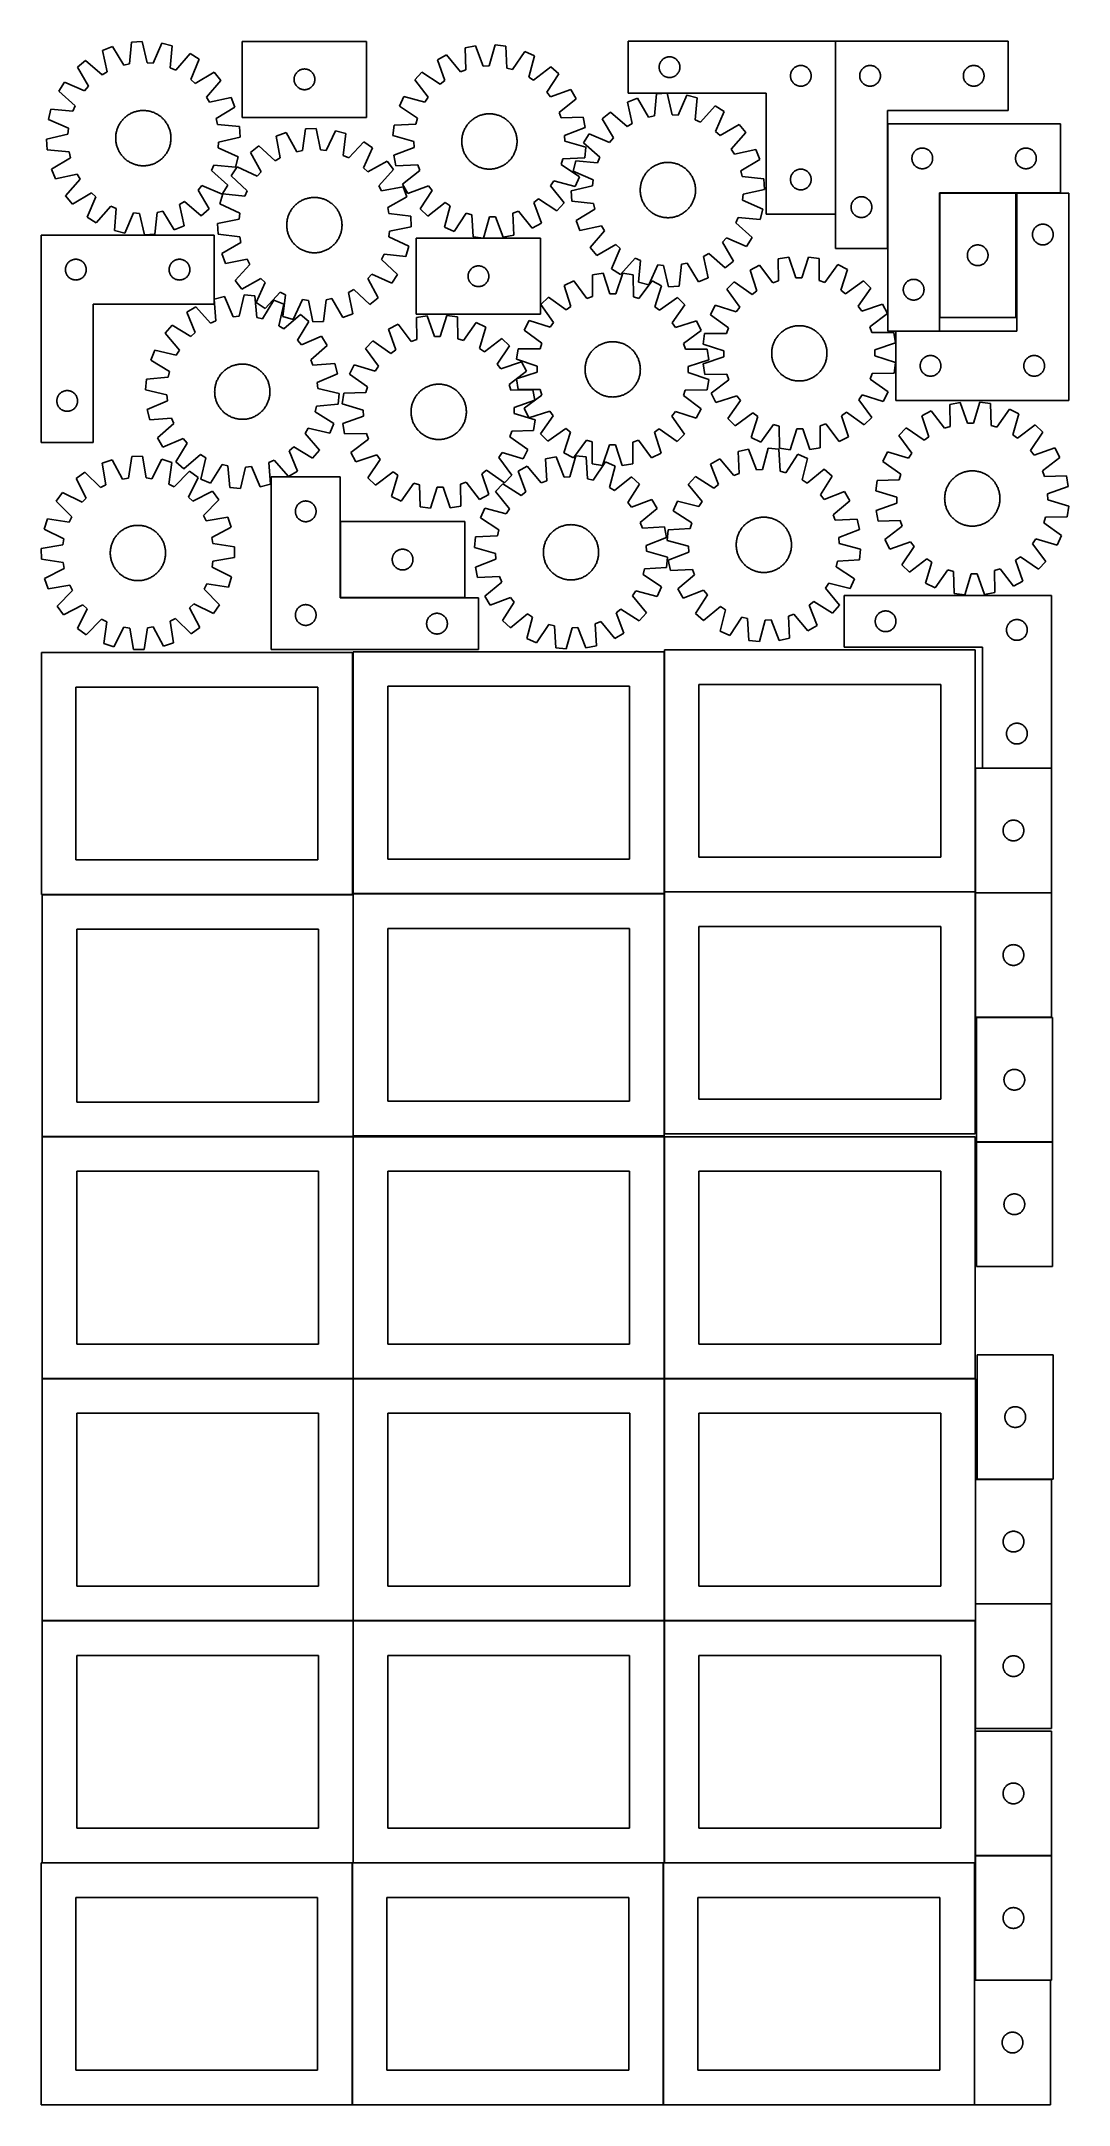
# Model space of a CAD drawing. Header units: millimetres. Extents: x 7 to 1493, y 8 to 2993.
import ezdxf

# ---------------------------------------------------------------- set-up
doc = ezdxf.new("R2010")
doc.units = ezdxf.units.MM
doc.layers.add('COMMON', color=5, linetype='CONTINUOUS', true_color=0x0000ff)
doc.layers.add('CUT', color=7, linetype='CONTINUOUS', true_color=0x000000)

msp = doc.modelspace()

# ---------------------------------------------------------------- linework, layer by layer
at = {"layer": 'COMMON'}
for p, q in [((1155.864521, 2743.463935), (1155.864521, 2993.463935)), ((1306.63309, 2773.826421), (1306.63309, 2593.826421)), ((1416.733091, 2773.926422), (1306.733091, 2773.926422)), ((1481.53309, 2773.926422), (1418.486097, 2773.926422)), ((1306.53309, 2573.926422), (1243.486097, 2573.926422)), ((439.321751, 2298.506459), (439.321751, 2188.506459)), ((439.421752, 2188.406458), (619.421752, 2188.406458)), ((908.149576, 2110.174328), (908.149576, 1762.823825)), ((1358.349577, 1941.545274), (1358.349577, 1762.823825)), ((1468.449578, 1941.645275), (1368.449578, 1941.645275)), ((908.249577, 1762.723824), (1358.249577, 1762.723824)), ((7.849575, 1758.749548), (456.728348, 1758.749548)), ((457.949575, 1758.649548), (457.949575, 1409.974327)), ((458.049576, 1760.074327), (908.049576, 1760.074327)), ((908.149576, 1759.974327), (908.149576, 1412.623824)), ((1358.349577, 1761.345273), (1358.349577, 1581.345273)), ((1358.449578, 1761.445273), (1468.449578, 1761.445273)), ((457.849575, 1408.549548), (7.849575, 1408.549548)), ((457.949576, 1058.449547), (457.949576, 1408.449547)), ((908.149576, 1408.449547), (908.149576, 1058.449547)), ((1469.774235, 1400.78939), (1359.774235, 1400.78939)), ((7.936042, 1058.349546), (457.849575, 1058.349546)), ((458.036042, 1058.249546), (458.036042, 708.249546)), ((908.049576, 1058.349547), (458.136043, 1058.349547)), ((908.236043, 1058.249546), (908.236043, 708.249546)), ((1358.249577, 1058.349547), (908.336044, 1058.349547)), ((1358.436044, 912.623842), (1358.436044, 732.623842)), ((1361.099119, 912.723842), (1468.536045, 912.723842)), ((1358.436044, 732.423841), (1358.436044, 708.249546)), ((1468.536045, 732.523842), (1358.536045, 732.523842)), ((7.936042, 708.149545), (457.849575, 708.149545)), ((457.949575, 708.049545), (457.949575, 358.049545)), ((458.136043, 708.149545), (908.049576, 708.149545)), ((908.149576, 708.049545), (908.149576, 358.049545)), ((908.336044, 708.149545), (1358.249577, 708.149545)), ((1358.349577, 548.249564), (1358.349577, 368.249564)), ((1358.349577, 368.049563), (1358.349577, 358.049545)), ((1358.449578, 368.149563), (1468.449578, 368.149563)), ((7.849575, 357.949544), (456.524735, 357.949544)), ((456.624735, 357.849544), (456.624735, 7.849544)), ((458.049576, 357.949544), (906.724736, 357.949544)), ((906.824736, 357.849544), (906.824736, 7.849544)), ((908.249577, 357.949544), (1356.924737, 357.949544)), ((1357.024737, 187.849544), (1357.024737, 7.849544)), ((1358.449578, 187.949544), (1467.124738, 187.949544))]:
    msp.add_line(p, q, dxfattribs=at)
at = {"layer": 'CUT'}
for p, q in [((109.495301, 2985.968047), (95.206953, 2980.260714)), ((125.897831, 2958.766361), (109.495301, 2985.968047)), ((137.327836, 2992.278025), (134.259967, 2960.662159)), ((152.680526, 2993.290678), (137.327836, 2992.278025)), ((159.874475, 2962.351676), (152.680526, 2993.290678)), ((181.10073, 2990.691097), (168.413173, 2961.570646)), ((196.014933, 2986.909946), (181.10073, 2990.691097)), ((193.296108, 2955.262154), (196.014933, 2986.909946)), ((477.441097, 2993.348211), (297.441097, 2993.348211)), ((297.441097, 2993.348211), (297.441097, 2883.348211)), ((477.441097, 2883.348211), (477.441097, 2993.348211)), ((635.027791, 2987.047728), (619.944643, 2984.009768)), ((646.257734, 2957.334715), (635.027791, 2987.047728)), ((663.541858, 2988.236749), (654.824633, 2957.69195)), ((678.825566, 2986.46507), (663.541858, 2988.236749)), ((680.32405, 2954.736073), (678.825566, 2986.46507)), ((1155.76452, 2993.463935), (855.76452, 2993.463935)), ((855.76452, 2993.463935), (855.76452, 2918.463935)), ((1155.76452, 2743.463935), (1155.76452, 2993.463935)), ((1155.964521, 2993.463935), (1155.964521, 2693.463935)), ((1405.964521, 2993.463935), (1155.964521, 2993.463935)), ((1405.964521, 2893.463935), (1405.964521, 2993.463935)), ((70.686529, 2965.658843), (58.861165, 2955.815504)), ((58.861165, 2955.815504), (74.962546, 2928.434484)), ((94.692045, 2944.857162), (70.686529, 2965.658843)), ((95.206953, 2980.260714), (102.059075, 2949.244216)), ((134.259967, 2960.662159), (125.897831, 2958.766361)), ((168.413173, 2961.570646), (159.874475, 2962.351676)), ((222.240838, 2975.655271), (201.17554, 2951.880747)), ((235.256648, 2967.450441), (222.240838, 2975.655271)), ((222.891186, 2938.191765), (235.256648, 2967.450441)), ((593.193581, 2974.067611), (579.787436, 2966.517391)), ((579.787436, 2966.517391), (590.688834, 2936.682273)), ((613.055717, 2949.2791), (593.193581, 2974.067611)), ((619.944643, 2984.009768), (621.092931, 2952.266168)), ((654.824633, 2957.69195), (646.257734, 2957.334715)), ((706.311483, 2978.784565), (688.582047, 2952.428506)), ((720.299674, 2972.376674), (706.311483, 2978.784565)), ((711.920018, 2941.737546), (720.299674, 2972.376674)), ((744.066928, 2956.578463), (719.060762, 2936.991059)), ((755.39034, 2946.161608), (744.066928, 2956.578463)), ((900.76452, 2955.963935), (900.784409, 2956.736116)), ((900.784409, 2955.191754), (900.76452, 2955.963935)), ((900.784409, 2956.736116), (900.844022, 2957.50625)), ((900.844022, 2957.50625), (900.943202, 2958.272294)), ((900.943202, 2958.272294), (901.081685, 2959.032216)), ((901.081685, 2959.032216), (901.259104, 2959.784002)), ((901.259104, 2959.784002), (901.47499, 2960.525657)), ((901.47499, 2960.525657), (901.728768, 2961.255216)), ((901.728768, 2961.255216), (902.019767, 2961.970743)), ((902.019767, 2961.970743), (902.347214, 2962.670342)), ((902.347214, 2962.670342), (902.710242, 2963.352156)), ((902.710242, 2963.352156), (903.107887, 2964.014378)), ((903.107887, 2964.014378), (903.539095, 2964.655251)), ((903.539095, 2964.655251), (904.002723, 2965.273077)), ((904.002723, 2965.273077), (904.497541, 2965.866217)), ((904.497541, 2965.866217), (905.022238, 2966.433097)), ((905.022238, 2966.433097), (905.57542, 2966.972215)), ((905.57542, 2966.972215), (906.155623, 2967.482142)), ((906.155623, 2967.482142), (906.761306, 2967.961524)), ((906.761306, 2967.961524), (907.390865, 2968.40909)), ((907.390865, 2968.40909), (908.042628, 2968.823654)), ((908.042628, 2968.823654), (908.714869, 2969.204117)), ((908.714869, 2969.204117), (909.405804, 2969.549469)), ((909.405804, 2969.549469), (910.113602, 2969.858794)), ((910.113602, 2969.858794), (910.836385, 2970.131273)), ((910.836385, 2970.131273), (911.572236, 2970.366183)), ((911.572236, 2970.366183), (912.319204, 2970.5629)), ((912.319204, 2970.5629), (913.075309, 2970.720904)), ((913.075309, 2970.720904), (913.838545, 2970.839775)), ((913.838545, 2970.839775), (914.606888, 2970.919198)), ((914.606888, 2970.919198), (915.378302, 2970.958962)), ((915.378302, 2970.958962), (916.150739, 2970.958962)), ((916.150739, 2970.958962), (916.922152, 2970.919198)), ((916.922152, 2970.919198), (917.690496, 2970.839775)), ((917.690496, 2970.839775), (918.453732, 2970.720904)), ((918.453732, 2970.720904), (919.209836, 2970.5629)), ((919.209836, 2970.5629), (919.956805, 2970.366183)), ((919.956805, 2970.366183), (920.692656, 2970.131273)), ((920.692656, 2970.131273), (921.415439, 2969.858794)), ((921.415439, 2969.858794), (922.123236, 2969.549469)), ((922.123236, 2969.549469), (922.814171, 2969.204117)), ((922.814171, 2969.204117), (923.486412, 2968.823654)), ((923.486412, 2968.823654), (924.138176, 2968.40909)), ((924.138176, 2968.40909), (924.767735, 2967.961524)), ((924.767735, 2967.961524), (925.373418, 2967.482142)), ((925.373418, 2967.482142), (925.95362, 2966.972215)), ((925.95362, 2966.972215), (926.506803, 2966.433097)), ((926.506803, 2966.433097), (927.031499, 2965.866217)), ((927.031499, 2965.866217), (927.526317, 2965.273077)), ((927.526317, 2965.273077), (927.989945, 2964.655251)), ((927.989945, 2964.655251), (928.421154, 2964.014378)), ((928.421154, 2964.014378), (928.818799, 2963.352156)), ((928.818799, 2963.352156), (929.181827, 2962.670342)), ((929.181827, 2962.670342), (929.509274, 2961.970743)), ((929.509274, 2961.970743), (929.800273, 2961.255216)), ((929.800273, 2961.255216), (930.054051, 2960.525657)), ((930.054051, 2960.525657), (930.269936, 2959.784002)), ((930.269936, 2959.784002), (930.447356, 2959.032216)), ((930.447356, 2959.032216), (930.585839, 2958.272294)), ((930.585839, 2958.272294), (930.685018, 2957.50625)), ((930.685018, 2957.50625), (930.744632, 2956.736116)), ((930.744632, 2956.736116), (930.76452, 2955.963935)), ((930.76452, 2955.963935), (930.744632, 2955.191754)), ((1096.761306, 2955.461524), (1097.390865, 2955.90909)), ((1097.390865, 2955.90909), (1098.042628, 2956.323654)), ((1098.042628, 2956.323654), (1098.714869, 2956.704117)), ((1098.714869, 2956.704117), (1099.405804, 2957.049469)), ((1099.405804, 2957.049469), (1100.113602, 2957.358794)), ((1100.113602, 2957.358794), (1100.836385, 2957.631273)), ((1100.836385, 2957.631273), (1101.572236, 2957.866183)), ((1101.572236, 2957.866183), (1102.319204, 2958.0629)), ((1102.319204, 2958.0629), (1103.075309, 2958.220904)), ((1103.075309, 2958.220904), (1103.838545, 2958.339775)), ((1103.838545, 2958.339775), (1104.606888, 2958.419198)), ((1104.606888, 2958.419198), (1105.378302, 2958.458962)), ((1105.378302, 2958.458962), (1106.150739, 2958.458962)), ((1106.150739, 2958.458962), (1106.922152, 2958.419198)), ((1106.922152, 2958.419198), (1107.690496, 2958.339775)), ((1107.690496, 2958.339775), (1108.453732, 2958.220904)), ((1108.453732, 2958.220904), (1109.209836, 2958.0629)), ((1109.209836, 2958.0629), (1109.956805, 2957.866183)), ((1109.956805, 2957.866183), (1110.692656, 2957.631273)), ((1110.692656, 2957.631273), (1111.415439, 2957.358794)), ((1111.415439, 2957.358794), (1112.123236, 2957.049469)), ((1112.123236, 2957.049469), (1112.814171, 2956.704117)), ((1112.814171, 2956.704117), (1113.486412, 2956.323654)), ((1113.486412, 2956.323654), (1114.138176, 2955.90909)), ((1114.138176, 2955.90909), (1114.767735, 2955.461524)), ((1197.273205, 2955.68936), (1197.914078, 2956.120568)), ((1197.914078, 2956.120568), (1198.5763, 2956.518213)), ((1198.5763, 2956.518213), (1199.258114, 2956.881241)), ((1199.258114, 2956.881241), (1199.957713, 2957.208688)), ((1199.957713, 2957.208688), (1200.67324, 2957.499687)), ((1200.67324, 2957.499687), (1201.402799, 2957.753466)), ((1201.402799, 2957.753466), (1202.144455, 2957.969351)), ((1202.144455, 2957.969351), (1202.89624, 2958.14677)), ((1202.89624, 2958.14677), (1203.656163, 2958.285253)), ((1203.656163, 2958.285253), (1204.422206, 2958.384433)), ((1204.422206, 2958.384433), (1205.19234, 2958.444046)), ((1205.19234, 2958.444046), (1205.964521, 2958.463935)), ((1205.964521, 2958.463935), (1206.736703, 2958.444046)), ((1206.736703, 2958.444046), (1207.506836, 2958.384433)), ((1207.506836, 2958.384433), (1208.27288, 2958.285253)), ((1208.27288, 2958.285253), (1209.032802, 2958.14677)), ((1209.032802, 2958.14677), (1209.784588, 2957.969351)), ((1209.784588, 2957.969351), (1210.526244, 2957.753466)), ((1210.526244, 2957.753466), (1211.255803, 2957.499687)), ((1211.255803, 2957.499687), (1211.97133, 2957.208688)), ((1211.97133, 2957.208688), (1212.670928, 2956.881241)), ((1212.670928, 2956.881241), (1213.352742, 2956.518213)), ((1213.352742, 2956.518213), (1214.014964, 2956.120568)), ((1214.014964, 2956.120568), (1214.655838, 2955.68936)), ((1347.273205, 2955.68936), (1347.914078, 2956.120568)), ((1347.914078, 2956.120568), (1348.5763, 2956.518213)), ((1348.5763, 2956.518213), (1349.258114, 2956.881241)), ((1349.258114, 2956.881241), (1349.957713, 2957.208688)), ((1349.957713, 2957.208688), (1350.67324, 2957.499687)), ((1350.67324, 2957.499687), (1351.402799, 2957.753466)), ((1351.402799, 2957.753466), (1352.144455, 2957.969351)), ((1352.144455, 2957.969351), (1352.89624, 2958.14677)), ((1352.89624, 2958.14677), (1353.656163, 2958.285253)), ((1353.656163, 2958.285253), (1354.422206, 2958.384433)), ((1354.422206, 2958.384433), (1355.19234, 2958.444046)), ((1355.19234, 2958.444046), (1355.964521, 2958.463935)), ((1355.964521, 2958.463935), (1356.736703, 2958.444046)), ((1356.736703, 2958.444046), (1357.506836, 2958.384433)), ((1357.506836, 2958.384433), (1358.27288, 2958.285253)), ((1358.27288, 2958.285253), (1359.032802, 2958.14677)), ((1359.032802, 2958.14677), (1359.784588, 2957.969351)), ((1359.784588, 2957.969351), (1360.526244, 2957.753466)), ((1360.526244, 2957.753466), (1361.255803, 2957.499687)), ((1361.255803, 2957.499687), (1361.97133, 2957.208688)), ((1361.97133, 2957.208688), (1362.670928, 2956.881241)), ((1362.670928, 2956.881241), (1363.352742, 2956.518213)), ((1363.352742, 2956.518213), (1364.014964, 2956.120568)), ((1364.014964, 2956.120568), (1364.655838, 2955.68936)), ((40.053083, 2934.351072), (31.848252, 2921.335262)), ((69.311759, 2921.98561), (40.053083, 2934.351072)), ((74.962546, 2928.434484), (69.311759, 2921.98561)), ((102.059075, 2949.244216), (94.692045, 2944.857162)), ((201.17554, 2951.880747), (193.296108, 2955.262154)), ((229.34006, 2932.540977), (222.891186, 2938.191765)), ((256.72108, 2948.642358), (229.34006, 2932.540977)), ((245.762738, 2912.811478), (266.564419, 2936.816994)), ((266.564419, 2936.816994), (256.72108, 2948.642358)), ((372.441097, 2938.348211), (372.460985, 2939.120393)), ((372.460985, 2937.57603), (372.441097, 2938.348211)), ((372.460985, 2939.120393), (372.520599, 2939.890526)), ((372.520599, 2936.805897), (372.460985, 2937.57603)), ((372.520599, 2939.890526), (372.619778, 2940.65657)), ((372.619778, 2936.039853), (372.520599, 2936.805897)), ((372.619778, 2940.65657), (372.758261, 2941.416492)), ((372.758261, 2935.27993), (372.619778, 2936.039853)), ((372.758261, 2941.416492), (372.935681, 2942.168278)), ((372.935681, 2934.528145), (372.758261, 2935.27993)), ((372.935681, 2942.168278), (373.151566, 2942.909934)), ((373.151566, 2933.786489), (372.935681, 2934.528145)), ((373.151566, 2942.909934), (373.405344, 2943.639493)), ((373.405344, 2933.05693), (373.151566, 2933.786489)), ((373.405344, 2943.639493), (373.696343, 2944.35502)), ((373.696343, 2932.341403), (373.405344, 2933.05693)), ((373.696343, 2944.35502), (374.02379, 2945.054618)), ((374.02379, 2931.641805), (373.696343, 2932.341403)), ((374.02379, 2945.054618), (374.386818, 2945.736433)), ((374.386818, 2930.95999), (374.02379, 2931.641805)), ((374.386818, 2945.736433), (374.784463, 2946.398654)), ((374.784463, 2930.297769), (374.386818, 2930.95999)), ((374.784463, 2946.398654), (375.215672, 2947.039528)), ((375.215672, 2929.656895), (374.784463, 2930.297769)), ((375.215672, 2947.039528), (375.6793, 2947.657354)), ((375.6793, 2929.039069), (375.215672, 2929.656895)), ((375.6793, 2947.657354), (376.174118, 2948.250493)), ((376.174118, 2928.44593), (375.6793, 2929.039069)), ((376.174118, 2948.250493), (376.698814, 2948.817374)), ((376.698814, 2927.879049), (376.174118, 2928.44593)), ((376.698814, 2948.817374), (377.251997, 2949.356492)), ((377.251997, 2927.339931), (376.698814, 2927.879049)), ((377.251997, 2949.356492), (377.832199, 2949.866418)), ((377.832199, 2926.830005), (377.251997, 2927.339931)), ((377.832199, 2949.866418), (378.437882, 2950.3458)), ((378.437882, 2926.350623), (377.832199, 2926.830005)), ((378.437882, 2950.3458), (379.067441, 2950.793367)), ((379.067441, 2925.903056), (378.437882, 2926.350623)), ((379.067441, 2950.793367), (379.719205, 2951.207931)), ((379.719205, 2925.488492), (379.067441, 2925.903056)), ((379.719205, 2951.207931), (380.391446, 2951.588393)), ((380.391446, 2951.588393), (381.082381, 2951.933745)), ((381.082381, 2951.933745), (381.790178, 2952.243071)), ((381.790178, 2952.243071), (382.512961, 2952.51555)), ((382.512961, 2952.51555), (383.248812, 2952.75046)), ((383.248812, 2952.75046), (383.995781, 2952.947177)), ((383.995781, 2952.947177), (384.751885, 2953.105181)), ((384.751885, 2953.105181), (385.515121, 2953.224052)), ((385.515121, 2953.224052), (386.283465, 2953.303474)), ((386.283465, 2953.303474), (387.054878, 2953.343239)), ((387.054878, 2953.343239), (387.827315, 2953.343239)), ((387.827315, 2953.343239), (388.598729, 2953.303474)), ((388.598729, 2953.303474), (389.367072, 2953.224052)), ((389.367072, 2953.224052), (390.130308, 2953.105181)), ((390.130308, 2953.105181), (390.886413, 2952.947177)), ((390.886413, 2952.947177), (391.633381, 2952.75046)), ((391.633381, 2952.75046), (392.369232, 2952.51555)), ((392.369232, 2952.51555), (393.092015, 2952.243071)), ((393.092015, 2952.243071), (393.799813, 2951.933745)), ((393.799813, 2951.933745), (394.490748, 2951.588393)), ((394.490748, 2951.588393), (395.162989, 2951.207931)), ((395.162989, 2951.207931), (395.814753, 2950.793367)), ((395.814753, 2925.903056), (395.162989, 2925.488492)), ((395.814753, 2950.793367), (396.444311, 2950.3458)), ((396.444311, 2926.350623), (395.814753, 2925.903056)), ((396.444311, 2950.3458), (397.049994, 2949.866418)), ((397.049994, 2926.830005), (396.444311, 2926.350623)), ((397.049994, 2949.866418), (397.630197, 2949.356492)), ((397.630197, 2927.339931), (397.049994, 2926.830005)), ((397.630197, 2949.356492), (398.18338, 2948.817374)), ((398.18338, 2927.879049), (397.630197, 2927.339931)), ((398.18338, 2948.817374), (398.708076, 2948.250493)), ((398.708076, 2928.44593), (398.18338, 2927.879049)), ((398.708076, 2948.250493), (399.202894, 2947.657354)), ((399.202894, 2929.039069), (398.708076, 2928.44593)), ((399.202894, 2947.657354), (399.666522, 2947.039528)), ((399.666522, 2929.656895), (399.202894, 2929.039069)), ((399.666522, 2947.039528), (400.09773, 2946.398654)), ((400.09773, 2930.297769), (399.666522, 2929.656895)), ((400.09773, 2946.398654), (400.495375, 2945.736433)), ((400.495375, 2930.95999), (400.09773, 2930.297769)), ((400.495375, 2945.736433), (400.858403, 2945.054618)), ((400.858403, 2931.641805), (400.495375, 2930.95999)), ((400.858403, 2945.054618), (401.18585, 2944.35502)), ((401.18585, 2932.341403), (400.858403, 2931.641805)), ((401.18585, 2944.35502), (401.476849, 2943.639493)), ((401.476849, 2933.05693), (401.18585, 2932.341403)), ((401.476849, 2943.639493), (401.730627, 2942.909934)), ((401.730627, 2933.786489), (401.476849, 2933.05693)), ((401.730627, 2942.909934), (401.946513, 2942.168278)), ((401.946513, 2934.528145), (401.730627, 2933.786489)), ((401.946513, 2942.168278), (402.123932, 2941.416492)), ((402.123932, 2935.27993), (401.946513, 2934.528145)), ((402.123932, 2941.416492), (402.262415, 2940.65657)), ((402.262415, 2936.039853), (402.123932, 2935.27993)), ((402.262415, 2940.65657), (402.361595, 2939.890526)), ((402.361595, 2936.805897), (402.262415, 2936.039853)), ((402.361595, 2939.890526), (402.421208, 2939.120393)), ((402.421208, 2937.57603), (402.361595, 2936.805897)), ((402.421208, 2939.120393), (402.441097, 2938.348211)), ((402.441097, 2938.348211), (402.421208, 2937.57603)), ((557.417959, 2948.795304), (547.001104, 2937.471892)), ((547.001104, 2937.471892), (566.588509, 2912.465726)), ((583.968045, 2931.357767), (557.417959, 2948.795304)), ((590.688834, 2936.682273), (583.968045, 2931.357767)), ((621.092931, 2952.266168), (613.055717, 2949.2791)), ((688.582047, 2952.428506), (680.32405, 2954.736073)), ((719.060762, 2936.991059), (711.920018, 2941.737546)), ((737.952803, 2919.611522), (755.39034, 2946.161608)), ((900.844022, 2954.42162), (900.784409, 2955.191754)), ((900.943202, 2953.655576), (900.844022, 2954.42162)), ((901.081685, 2952.895654), (900.943202, 2953.655576)), ((901.259104, 2952.143868), (901.081685, 2952.895654)), ((901.47499, 2951.402212), (901.259104, 2952.143868)), ((901.728768, 2950.672654), (901.47499, 2951.402212)), ((902.019767, 2949.957126), (901.728768, 2950.672654)), ((902.347214, 2949.257528), (902.019767, 2949.957126)), ((902.710242, 2948.575714), (902.347214, 2949.257528)), ((903.107887, 2947.913492), (902.710242, 2948.575714)), ((903.539095, 2947.272618), (903.107887, 2947.913492)), ((904.002723, 2946.654793), (903.539095, 2947.272618)), ((904.497541, 2946.061653), (904.002723, 2946.654793)), ((905.022238, 2945.494773), (904.497541, 2946.061653)), ((905.57542, 2944.955654), (905.022238, 2945.494773)), ((906.155623, 2944.445728), (905.57542, 2944.955654)), ((906.761306, 2943.966346), (906.155623, 2944.445728)), ((907.390865, 2943.51878), (906.761306, 2943.966346)), ((908.042628, 2943.104215), (907.390865, 2943.51878)), ((908.714869, 2942.723753), (908.042628, 2943.104215)), ((909.405804, 2942.378401), (908.714869, 2942.723753)), ((910.113602, 2942.069075), (909.405804, 2942.378401)), ((910.836385, 2941.796596), (910.113602, 2942.069075)), ((911.572236, 2941.561687), (910.836385, 2941.796596)), ((912.319204, 2941.364969), (911.572236, 2941.561687)), ((913.075309, 2941.206966), (912.319204, 2941.364969)), ((913.838545, 2941.088095), (913.075309, 2941.206966)), ((914.606888, 2941.008672), (913.838545, 2941.088095)), ((915.378302, 2940.968908), (914.606888, 2941.008672)), ((916.150739, 2940.968908), (915.378302, 2940.968908)), ((916.922152, 2941.008672), (916.150739, 2940.968908)), ((917.690496, 2941.088095), (916.922152, 2941.008672)), ((918.453732, 2941.206966), (917.690496, 2941.088095)), ((919.209836, 2941.364969), (918.453732, 2941.206966)), ((919.956805, 2941.561687), (919.209836, 2941.364969)), ((920.692656, 2941.796596), (919.956805, 2941.561687)), ((921.415439, 2942.069075), (920.692656, 2941.796596)), ((922.123236, 2942.378401), (921.415439, 2942.069075)), ((922.814171, 2942.723753), (922.123236, 2942.378401)), ((923.486412, 2943.104215), (922.814171, 2942.723753)), ((924.138176, 2943.51878), (923.486412, 2943.104215)), ((924.767735, 2943.966346), (924.138176, 2943.51878)), ((925.373418, 2944.445728), (924.767735, 2943.966346)), ((925.95362, 2944.955654), (925.373418, 2944.445728)), ((926.506803, 2945.494773), (925.95362, 2944.955654)), ((927.031499, 2946.061653), (926.506803, 2945.494773)), ((927.526317, 2946.654793), (927.031499, 2946.061653)), ((927.989945, 2947.272618), (927.526317, 2946.654793)), ((928.421154, 2947.913492), (927.989945, 2947.272618)), ((928.818799, 2948.575714), (928.421154, 2947.913492)), ((929.181827, 2949.257528), (928.818799, 2948.575714)), ((929.509274, 2949.957126), (929.181827, 2949.257528)), ((929.800273, 2950.672654), (929.509274, 2949.957126)), ((930.054051, 2951.402212), (929.800273, 2950.672654)), ((930.269936, 2952.143868), (930.054051, 2951.402212)), ((930.447356, 2952.895654), (930.269936, 2952.143868)), ((930.585839, 2953.655576), (930.447356, 2952.895654)), ((930.685018, 2954.42162), (930.585839, 2953.655576)), ((930.744632, 2955.191754), (930.685018, 2954.42162)), ((1090.76452, 2943.463935), (1090.784409, 2944.236116)), ((1090.784409, 2942.691754), (1090.76452, 2943.463935)), ((1090.784409, 2944.236116), (1090.844022, 2945.00625)), ((1090.844022, 2941.92162), (1090.784409, 2942.691754)), ((1090.844022, 2945.00625), (1090.943202, 2945.772294)), ((1090.943202, 2941.155576), (1090.844022, 2941.92162)), ((1090.943202, 2945.772294), (1091.081685, 2946.532216)), ((1091.081685, 2940.395654), (1090.943202, 2941.155576)), ((1091.081685, 2946.532216), (1091.259104, 2947.284002)), ((1091.259104, 2939.643868), (1091.081685, 2940.395654)), ((1091.259104, 2947.284002), (1091.47499, 2948.025657)), ((1091.47499, 2938.902212), (1091.259104, 2939.643868)), ((1091.47499, 2948.025657), (1091.728768, 2948.755216)), ((1091.728768, 2938.172654), (1091.47499, 2938.902212)), ((1091.728768, 2948.755216), (1092.019767, 2949.470743)), ((1092.019767, 2937.457126), (1091.728768, 2938.172654)), ((1092.019767, 2949.470743), (1092.347214, 2950.170342)), ((1092.347214, 2936.757528), (1092.019767, 2937.457126)), ((1092.347214, 2950.170342), (1092.710242, 2950.852156)), ((1092.710242, 2936.075714), (1092.347214, 2936.757528)), ((1092.710242, 2950.852156), (1093.107887, 2951.514378)), ((1093.107887, 2935.413492), (1092.710242, 2936.075714)), ((1093.107887, 2951.514378), (1093.539095, 2952.155251)), ((1093.539095, 2934.772618), (1093.107887, 2935.413492)), ((1093.539095, 2952.155251), (1094.002723, 2952.773077)), ((1094.002723, 2934.154793), (1093.539095, 2934.772618)), ((1094.002723, 2952.773077), (1094.497541, 2953.366217)), ((1094.497541, 2933.561653), (1094.002723, 2934.154793)), ((1094.497541, 2953.366217), (1095.022238, 2953.933097)), ((1095.022238, 2932.994773), (1094.497541, 2933.561653)), ((1095.022238, 2953.933097), (1095.57542, 2954.472215)), ((1095.57542, 2932.455654), (1095.022238, 2932.994773)), ((1095.57542, 2954.472215), (1096.155623, 2954.982142)), ((1096.155623, 2931.945728), (1095.57542, 2932.455654)), ((1096.155623, 2954.982142), (1096.761306, 2955.461524)), ((1096.761306, 2931.466346), (1096.155623, 2931.945728)), ((1097.390865, 2931.01878), (1096.761306, 2931.466346)), ((1098.042628, 2930.604215), (1097.390865, 2931.01878)), ((1098.714869, 2930.223753), (1098.042628, 2930.604215)), ((1099.405804, 2929.878401), (1098.714869, 2930.223753)), ((1100.113602, 2929.569075), (1099.405804, 2929.878401)), ((1100.836385, 2929.296596), (1100.113602, 2929.569075)), ((1101.572236, 2929.061687), (1100.836385, 2929.296596)), ((1102.319204, 2928.864969), (1101.572236, 2929.061687)), ((1103.075309, 2928.706966), (1102.319204, 2928.864969)), ((1103.838545, 2928.588095), (1103.075309, 2928.706966)), ((1104.606888, 2928.508672), (1103.838545, 2928.588095)), ((1105.378302, 2928.468908), (1104.606888, 2928.508672)), ((1106.150739, 2928.468908), (1105.378302, 2928.468908)), ((1106.922152, 2928.508672), (1106.150739, 2928.468908)), ((1107.690496, 2928.588095), (1106.922152, 2928.508672)), ((1108.453732, 2928.706966), (1107.690496, 2928.588095)), ((1109.209836, 2928.864969), (1108.453732, 2928.706966)), ((1109.956805, 2929.061687), (1109.209836, 2928.864969)), ((1110.692656, 2929.296596), (1109.956805, 2929.061687)), ((1111.415439, 2929.569075), (1110.692656, 2929.296596)), ((1112.123236, 2929.878401), (1111.415439, 2929.569075)), ((1112.814171, 2930.223753), (1112.123236, 2929.878401)), ((1113.486412, 2930.604215), (1112.814171, 2930.223753)), ((1114.138176, 2931.01878), (1113.486412, 2930.604215)), ((1114.767735, 2931.466346), (1114.138176, 2931.01878)), ((1114.767735, 2955.461524), (1115.373418, 2954.982142)), ((1115.373418, 2931.945728), (1114.767735, 2931.466346)), ((1115.373418, 2954.982142), (1115.95362, 2954.472215)), ((1115.95362, 2932.455654), (1115.373418, 2931.945728)), ((1115.95362, 2954.472215), (1116.506803, 2953.933097)), ((1116.506803, 2932.994773), (1115.95362, 2932.455654)), ((1116.506803, 2953.933097), (1117.031499, 2953.366217)), ((1117.031499, 2933.561653), (1116.506803, 2932.994773)), ((1117.031499, 2953.366217), (1117.526317, 2952.773077)), ((1117.526317, 2934.154793), (1117.031499, 2933.561653)), ((1117.526317, 2952.773077), (1117.989945, 2952.155251)), ((1117.989945, 2934.772618), (1117.526317, 2934.154793)), ((1117.989945, 2952.155251), (1118.421154, 2951.514378)), ((1118.421154, 2935.413492), (1117.989945, 2934.772618)), ((1118.421154, 2951.514378), (1118.818799, 2950.852156)), ((1118.818799, 2936.075714), (1118.421154, 2935.413492)), ((1118.818799, 2950.852156), (1119.181827, 2950.170342)), ((1119.181827, 2936.757528), (1118.818799, 2936.075714)), ((1119.181827, 2950.170342), (1119.509274, 2949.470743)), ((1119.509274, 2937.457126), (1119.181827, 2936.757528)), ((1119.509274, 2949.470743), (1119.800273, 2948.755216)), ((1119.800273, 2938.172654), (1119.509274, 2937.457126)), ((1119.800273, 2948.755216), (1120.054051, 2948.025657)), ((1120.054051, 2938.902212), (1119.800273, 2938.172654)), ((1120.054051, 2948.025657), (1120.269936, 2947.284002)), ((1120.269936, 2939.643868), (1120.054051, 2938.902212)), ((1120.269936, 2947.284002), (1120.447356, 2946.532216)), ((1120.447356, 2940.395654), (1120.269936, 2939.643868)), ((1120.447356, 2946.532216), (1120.585839, 2945.772294)), ((1120.585839, 2941.155576), (1120.447356, 2940.395654)), ((1120.585839, 2945.772294), (1120.685018, 2945.00625)), ((1120.685018, 2941.92162), (1120.585839, 2941.155576)), ((1120.685018, 2945.00625), (1120.744632, 2944.236116)), ((1120.744632, 2942.691754), (1120.685018, 2941.92162)), ((1120.744632, 2944.236116), (1120.76452, 2943.463935)), ((1120.76452, 2943.463935), (1120.744632, 2942.691754)), ((1190.969494, 2943.850154), (1191.009258, 2944.621567)), ((1190.969494, 2943.077716), (1190.969494, 2943.850154)), ((1191.009258, 2942.306303), (1190.969494, 2943.077716)), ((1191.009258, 2944.621567), (1191.088681, 2945.38991)), ((1191.088681, 2941.53796), (1191.009258, 2942.306303)), ((1191.088681, 2945.38991), (1191.207552, 2946.153146)), ((1191.207552, 2940.774723), (1191.088681, 2941.53796)), ((1191.207552, 2946.153146), (1191.365556, 2946.909251)), ((1191.365556, 2940.018619), (1191.207552, 2940.774723)), ((1191.365556, 2946.909251), (1191.562273, 2947.656219)), ((1191.562273, 2939.27165), (1191.365556, 2940.018619)), ((1191.562273, 2947.656219), (1191.797183, 2948.392071)), ((1191.797183, 2938.535799), (1191.562273, 2939.27165)), ((1191.797183, 2948.392071), (1192.069662, 2949.114853)), ((1192.069662, 2937.813016), (1191.797183, 2938.535799)), ((1192.069662, 2949.114853), (1192.378987, 2949.822651)), ((1192.378987, 2937.105219), (1192.069662, 2937.813016)), ((1192.378987, 2949.822651), (1192.724339, 2950.513586)), ((1192.724339, 2936.414284), (1192.378987, 2937.105219)), ((1192.724339, 2950.513586), (1193.104802, 2951.185827)), ((1193.104802, 2935.742043), (1192.724339, 2936.414284)), ((1193.104802, 2951.185827), (1193.519366, 2951.837591)), ((1193.519366, 2935.090279), (1193.104802, 2935.742043)), ((1193.519366, 2951.837591), (1193.966933, 2952.467149)), ((1193.966933, 2934.460721), (1193.519366, 2935.090279)), ((1193.966933, 2952.467149), (1194.446315, 2953.072833)), ((1194.446315, 2933.855037), (1193.966933, 2934.460721)), ((1194.446315, 2953.072833), (1194.956241, 2953.653035)), ((1194.956241, 2933.274835), (1194.446315, 2933.855037)), ((1194.956241, 2953.653035), (1195.495359, 2954.206218)), ((1195.495359, 2932.721652), (1194.956241, 2933.274835)), ((1195.495359, 2954.206218), (1196.06224, 2954.730914)), ((1196.06224, 2932.196956), (1195.495359, 2932.721652)), ((1196.06224, 2954.730914), (1196.655379, 2955.225732)), ((1196.655379, 2931.702138), (1196.06224, 2932.196956)), ((1196.655379, 2955.225732), (1197.273205, 2955.68936)), ((1197.273205, 2931.23851), (1196.655379, 2931.702138)), ((1197.914078, 2930.807301), (1197.273205, 2931.23851)), ((1198.5763, 2930.409656), (1197.914078, 2930.807301)), ((1199.258114, 2930.046629), (1198.5763, 2930.409656)), ((1199.957713, 2929.719181), (1199.258114, 2930.046629)), ((1200.67324, 2929.428183), (1199.957713, 2929.719181)), ((1201.402799, 2929.174404), (1200.67324, 2929.428183)), ((1202.144455, 2928.958519), (1201.402799, 2929.174404)), ((1202.89624, 2928.7811), (1202.144455, 2928.958519)), ((1203.656163, 2928.642616), (1202.89624, 2928.7811)), ((1204.422206, 2928.543437), (1203.656163, 2928.642616)), ((1205.19234, 2928.483824), (1204.422206, 2928.543437)), ((1205.964521, 2928.463935), (1205.19234, 2928.483824)), ((1206.736703, 2928.483824), (1205.964521, 2928.463935)), ((1207.506836, 2928.543437), (1206.736703, 2928.483824)), ((1208.27288, 2928.642616), (1207.506836, 2928.543437)), ((1209.032802, 2928.7811), (1208.27288, 2928.642616)), ((1209.784588, 2928.958519), (1209.032802, 2928.7811)), ((1210.526244, 2929.174404), (1209.784588, 2928.958519)), ((1211.255803, 2929.428183), (1210.526244, 2929.174404)), ((1211.97133, 2929.719181), (1211.255803, 2929.428183)), ((1212.670928, 2930.046629), (1211.97133, 2929.719181)), ((1213.352742, 2930.409656), (1212.670928, 2930.046629)), ((1214.014964, 2930.807301), (1213.352742, 2930.409656)), ((1214.655838, 2931.23851), (1214.014964, 2930.807301)), ((1214.655838, 2955.68936), (1215.273664, 2955.225732)), ((1215.273664, 2931.702138), (1214.655838, 2931.23851)), ((1215.273664, 2955.225732), (1215.866803, 2954.730914)), ((1215.866803, 2932.196956), (1215.273664, 2931.702138)), ((1215.866803, 2954.730914), (1216.433684, 2954.206218)), ((1216.433684, 2932.721652), (1215.866803, 2932.196956)), ((1216.433684, 2954.206218), (1216.972802, 2953.653035)), ((1216.972802, 2933.274835), (1216.433684, 2932.721652)), ((1216.972802, 2953.653035), (1217.482728, 2953.072833)), ((1217.482728, 2933.855037), (1216.972802, 2933.274835)), ((1217.482728, 2953.072833), (1217.96211, 2952.467149)), ((1217.96211, 2934.460721), (1217.482728, 2933.855037)), ((1217.96211, 2952.467149), (1218.409677, 2951.837591)), ((1218.409677, 2935.090279), (1217.96211, 2934.460721)), ((1218.409677, 2951.837591), (1218.824241, 2951.185827)), ((1218.824241, 2935.742043), (1218.409677, 2935.090279)), ((1218.824241, 2951.185827), (1219.204703, 2950.513586)), ((1219.204703, 2936.414284), (1218.824241, 2935.742043)), ((1219.204703, 2950.513586), (1219.550055, 2949.822651)), ((1219.550055, 2937.105219), (1219.204703, 2936.414284)), ((1219.550055, 2949.822651), (1219.859381, 2949.114853)), ((1219.859381, 2937.813016), (1219.550055, 2937.105219)), ((1219.859381, 2949.114853), (1220.13186, 2948.392071)), ((1220.13186, 2938.535799), (1219.859381, 2937.813016)), ((1220.13186, 2948.392071), (1220.366769, 2947.656219)), ((1220.366769, 2939.27165), (1220.13186, 2938.535799)), ((1220.366769, 2947.656219), (1220.563487, 2946.909251)), ((1220.563487, 2940.018619), (1220.366769, 2939.27165)), ((1220.563487, 2946.909251), (1220.721491, 2946.153146)), ((1220.721491, 2940.774723), (1220.563487, 2940.018619)), ((1220.721491, 2946.153146), (1220.840361, 2945.38991)), ((1220.840361, 2941.53796), (1220.721491, 2940.774723)), ((1220.840361, 2945.38991), (1220.919784, 2944.621567)), ((1220.919784, 2942.306303), (1220.840361, 2941.53796)), ((1220.919784, 2944.621567), (1220.959548, 2943.850154)), ((1220.959548, 2943.077716), (1220.919784, 2942.306303)), ((1220.959548, 2943.850154), (1220.959548, 2943.077716)), ((1340.969494, 2943.850154), (1341.009258, 2944.621567)), ((1340.969494, 2943.077716), (1340.969494, 2943.850154)), ((1341.009258, 2942.306303), (1340.969494, 2943.077716)), ((1341.009258, 2944.621567), (1341.088681, 2945.38991)), ((1341.088681, 2941.53796), (1341.009258, 2942.306303)), ((1341.088681, 2945.38991), (1341.207552, 2946.153146)), ((1341.207552, 2940.774723), (1341.088681, 2941.53796)), ((1341.207552, 2946.153146), (1341.365556, 2946.909251)), ((1341.365556, 2940.018619), (1341.207552, 2940.774723)), ((1341.365556, 2946.909251), (1341.562273, 2947.656219)), ((1341.562273, 2939.27165), (1341.365556, 2940.018619)), ((1341.562273, 2947.656219), (1341.797183, 2948.392071)), ((1341.797183, 2938.535799), (1341.562273, 2939.27165)), ((1341.797183, 2948.392071), (1342.069662, 2949.114853)), ((1342.069662, 2937.813016), (1341.797183, 2938.535799)), ((1342.069662, 2949.114853), (1342.378987, 2949.822651)), ((1342.378987, 2937.105219), (1342.069662, 2937.813016)), ((1342.378987, 2949.822651), (1342.724339, 2950.513586)), ((1342.724339, 2936.414284), (1342.378987, 2937.105219)), ((1342.724339, 2950.513586), (1343.104802, 2951.185827)), ((1343.104802, 2935.742043), (1342.724339, 2936.414284)), ((1343.104802, 2951.185827), (1343.519366, 2951.837591)), ((1343.519366, 2935.090279), (1343.104802, 2935.742043)), ((1343.519366, 2951.837591), (1343.966933, 2952.467149)), ((1343.966933, 2934.460721), (1343.519366, 2935.090279)), ((1343.966933, 2952.467149), (1344.446315, 2953.072833)), ((1344.446315, 2933.855037), (1343.966933, 2934.460721)), ((1344.446315, 2953.072833), (1344.956241, 2953.653035)), ((1344.956241, 2933.274835), (1344.446315, 2933.855037)), ((1344.956241, 2953.653035), (1345.495359, 2954.206218)), ((1345.495359, 2932.721652), (1344.956241, 2933.274835)), ((1345.495359, 2954.206218), (1346.06224, 2954.730914)), ((1346.06224, 2932.196956), (1345.495359, 2932.721652)), ((1346.06224, 2954.730914), (1346.655379, 2955.225732)), ((1346.655379, 2931.702138), (1346.06224, 2932.196956)), ((1346.655379, 2955.225732), (1347.273205, 2955.68936)), ((1347.273205, 2931.23851), (1346.655379, 2931.702138)), ((1347.914078, 2930.807301), (1347.273205, 2931.23851)), ((1348.5763, 2930.409656), (1347.914078, 2930.807301)), ((1349.258114, 2930.046629), (1348.5763, 2930.409656)), ((1349.957713, 2929.719181), (1349.258114, 2930.046629)), ((1350.67324, 2929.428183), (1349.957713, 2929.719181)), ((1351.402799, 2929.174404), (1350.67324, 2929.428183)), ((1352.144455, 2928.958519), (1351.402799, 2929.174404)), ((1352.89624, 2928.7811), (1352.144455, 2928.958519)), ((1353.656163, 2928.642616), (1352.89624, 2928.7811)), ((1354.422206, 2928.543437), (1353.656163, 2928.642616)), ((1355.19234, 2928.483824), (1354.422206, 2928.543437)), ((1355.964521, 2928.463935), (1355.19234, 2928.483824)), ((1356.736703, 2928.483824), (1355.964521, 2928.463935)), ((1357.506836, 2928.543437), (1356.736703, 2928.483824)), ((1358.27288, 2928.642616), (1357.506836, 2928.543437)), ((1359.032802, 2928.7811), (1358.27288, 2928.642616)), ((1359.784588, 2928.958519), (1359.032802, 2928.7811)), ((1360.526244, 2929.174404), (1359.784588, 2928.958519)), ((1361.255803, 2929.428183), (1360.526244, 2929.174404)), ((1361.97133, 2929.719181), (1361.255803, 2929.428183)), ((1362.670928, 2930.046629), (1361.97133, 2929.719181)), ((1363.352742, 2930.409656), (1362.670928, 2930.046629)), ((1364.014964, 2930.807301), (1363.352742, 2930.409656)), ((1364.655838, 2931.23851), (1364.014964, 2930.807301)), ((1364.655838, 2955.68936), (1365.273664, 2955.225732)), ((1365.273664, 2931.702138), (1364.655838, 2931.23851)), ((1365.273664, 2955.225732), (1365.866803, 2954.730914)), ((1365.866803, 2932.196956), (1365.273664, 2931.702138)), ((1365.866803, 2954.730914), (1366.433684, 2954.206218)), ((1366.433684, 2932.721652), (1365.866803, 2932.196956)), ((1366.433684, 2954.206218), (1366.972802, 2953.653035)), ((1366.972802, 2933.274835), (1366.433684, 2932.721652)), ((1366.972802, 2953.653035), (1367.482728, 2953.072833)), ((1367.482728, 2933.855037), (1366.972802, 2933.274835)), ((1367.482728, 2953.072833), (1367.96211, 2952.467149)), ((1367.96211, 2934.460721), (1367.482728, 2933.855037)), ((1367.96211, 2952.467149), (1368.409677, 2951.837591)), ((1368.409677, 2935.090279), (1367.96211, 2934.460721)), ((1368.409677, 2951.837591), (1368.824241, 2951.185827)), ((1368.824241, 2935.742043), (1368.409677, 2935.090279)), ((1368.824241, 2951.185827), (1369.204703, 2950.513586)), ((1369.204703, 2936.414284), (1368.824241, 2935.742043)), ((1369.204703, 2950.513586), (1369.550055, 2949.822651)), ((1369.550055, 2937.105219), (1369.204703, 2936.414284)), ((1369.550055, 2949.822651), (1369.859381, 2949.114853)), ((1369.859381, 2937.813016), (1369.550055, 2937.105219)), ((1369.859381, 2949.114853), (1370.13186, 2948.392071)), ((1370.13186, 2938.535799), (1369.859381, 2937.813016)), ((1370.13186, 2948.392071), (1370.366769, 2947.656219)), ((1370.366769, 2939.27165), (1370.13186, 2938.535799)), ((1370.366769, 2947.656219), (1370.563487, 2946.909251)), ((1370.563487, 2940.018619), (1370.366769, 2939.27165)), ((1370.563487, 2946.909251), (1370.721491, 2946.153146)), ((1370.721491, 2940.774723), (1370.563487, 2940.018619)), ((1370.721491, 2946.153146), (1370.840361, 2945.38991)), ((1370.840361, 2941.53796), (1370.721491, 2940.774723)), ((1370.840361, 2945.38991), (1370.919784, 2944.621567)), ((1370.919784, 2942.306303), (1370.840361, 2941.53796)), ((1370.919784, 2944.621567), (1370.959548, 2943.850154)), ((1370.959548, 2943.077716), (1370.919784, 2942.306303)), ((1370.959548, 2943.850154), (1370.959548, 2943.077716)), ((31.848252, 2921.335262), (55.622776, 2900.269964)), ((55.622776, 2900.269964), (52.24137, 2892.390532)), ((250.149792, 2905.444448), (245.762738, 2912.811478)), ((281.16629, 2912.296571), (250.149792, 2905.444448)), ((259.671936, 2881.605693), (286.873623, 2898.008222)), ((286.873623, 2898.008222), (281.16629, 2912.296571)), ((380.391446, 2925.10803), (379.719205, 2925.488492)), ((381.082381, 2924.762678), (380.391446, 2925.10803)), ((381.790178, 2924.453352), (381.082381, 2924.762678)), ((382.512961, 2924.180873), (381.790178, 2924.453352)), ((383.248812, 2923.945963), (382.512961, 2924.180873)), ((383.995781, 2923.749246), (383.248812, 2923.945963)), ((384.751885, 2923.591242), (383.995781, 2923.749246)), ((385.515121, 2923.472371), (384.751885, 2923.591242)), ((386.283465, 2923.392949), (385.515121, 2923.472371)), ((387.054878, 2923.353184), (386.283465, 2923.392949)), ((387.827315, 2923.353184), (387.054878, 2923.353184)), ((388.598729, 2923.392949), (387.827315, 2923.353184)), ((389.367072, 2923.472371), (388.598729, 2923.392949)), ((390.130308, 2923.591242), (389.367072, 2923.472371)), ((390.886413, 2923.749246), (390.130308, 2923.591242)), ((391.633381, 2923.945963), (390.886413, 2923.749246)), ((392.369232, 2924.180873), (391.633381, 2923.945963)), ((393.092015, 2924.453352), (392.369232, 2924.180873)), ((393.799813, 2924.762678), (393.092015, 2924.453352)), ((394.490748, 2925.10803), (393.799813, 2924.762678)), ((395.162989, 2925.488492), (394.490748, 2925.10803)), ((531.202894, 2913.704638), (524.795002, 2899.716447)), ((524.795002, 2899.716447), (551.151061, 2881.987011)), ((561.842021, 2905.324982), (531.202894, 2913.704638)), ((566.588509, 2912.465726), (561.842021, 2905.324982)), ((743.277309, 2912.890733), (737.952803, 2919.611522)), ((773.112427, 2923.792132), (743.277309, 2912.890733)), ((755.874136, 2890.52385), (780.662647, 2910.385987)), ((780.662647, 2910.385987), (773.112427, 2923.792132)), ((869.221494, 2911.029338), (854.90965, 2905.381183)), ((854.90965, 2905.381183), (861.633358, 2874.336595)), ((855.76452, 2918.463935), (1055.76452, 2918.463935)), ((885.511315, 2883.760006), (869.221494, 2911.029338)), ((897.079904, 2917.224082), (893.881225, 2885.621183)), ((912.436653, 2918.173193), (897.079904, 2917.224082)), ((919.502505, 2887.204685), (912.436653, 2918.173193)), ((940.845856, 2915.456022), (928.037898, 2886.388326)), ((955.744283, 2911.613184), (940.845856, 2915.456022)), ((952.894513, 2879.976914), (955.744283, 2911.613184)), ((981.923389, 2900.250075), (960.759885, 2876.562929)), ((994.905133, 2891.991451), (981.923389, 2900.250075)), ((1055.76452, 2918.463935), (1055.76452, 2743.463935)), ((20.593577, 2895.109357), (16.812426, 2880.195154)), ((16.812426, 2880.195154), (45.932877, 2867.507597)), ((52.24137, 2892.390532), (20.593577, 2895.109357)), ((45.932877, 2867.507597), (45.151847, 2858.968899)), ((116.029986, 2865.244798), (116.42405, 2866.437995)), ((116.42405, 2866.437995), (116.855399, 2867.618226)), ((116.855399, 2867.618226), (117.323608, 2868.784325)), ((117.323608, 2868.784325), (117.828213, 2869.935143)), ((117.828213, 2869.935143), (118.368717, 2871.069542)), ((118.368717, 2871.069542), (118.944587, 2872.186404)), ((118.944587, 2872.186404), (119.555254, 2873.284626)), ((119.555254, 2873.284626), (120.200116, 2874.363125)), ((120.200116, 2874.363125), (120.878536, 2875.420837)), ((120.878536, 2875.420837), (121.589845, 2876.456716)), ((121.589845, 2876.456716), (122.33334, 2877.469742)), ((122.33334, 2877.469742), (123.108289, 2878.458914)), ((123.108289, 2878.458914), (123.913926, 2879.423256)), ((123.913926, 2879.423256), (124.749456, 2880.361817)), ((124.749456, 2880.361817), (125.614055, 2881.27367)), ((125.614055, 2881.27367), (126.506869, 2882.157915)), ((126.506869, 2882.157915), (127.427017, 2883.01368)), ((127.427017, 2883.01368), (128.373592, 2883.84012)), ((128.373592, 2883.84012), (129.345659, 2884.63642)), ((129.345659, 2884.63642), (130.342258, 2885.401794)), ((130.342258, 2885.401794), (131.362407, 2886.135486)), ((131.362407, 2886.135486), (132.405097, 2886.836772)), ((132.405097, 2886.836772), (133.469302, 2887.50496)), ((133.469302, 2887.50496), (134.553969, 2888.139391)), ((134.553969, 2888.139391), (135.65803, 2888.739439)), ((135.65803, 2888.739439), (136.780393, 2889.304512)), ((136.780393, 2889.304512), (137.919952, 2889.834051)), ((137.919952, 2889.834051), (139.075582, 2890.327535)), ((139.075582, 2890.327535), (140.246143, 2890.784476)), ((140.246143, 2890.784476), (141.430479, 2891.204423)), ((141.430479, 2891.204423), (142.627421, 2891.586963)), ((142.627421, 2891.586963), (143.835788, 2891.931716)), ((143.835788, 2891.931716), (145.054388, 2892.238344)), ((145.054388, 2892.238344), (146.282018, 2892.506543)), ((146.282018, 2892.506543), (147.517467, 2892.736049)), ((147.517467, 2892.736049), (148.759515, 2892.926636)), ((148.759515, 2892.926636), (150.006937, 2893.078115)), ((150.006937, 2893.078115), (151.258501, 2893.190336)), ((151.258501, 2893.190336), (152.512973, 2893.26319)), ((152.512973, 2893.26319), (153.769114, 2893.296604)), ((153.769114, 2893.296604), (155.025685, 2893.290545)), ((155.025685, 2893.290545), (156.281445, 2893.245019)), ((156.281445, 2893.245019), (157.535156, 2893.160071)), ((157.535156, 2893.160071), (158.78558, 2893.035785)), ((158.78558, 2893.035785), (160.031483, 2892.872284)), ((160.031483, 2892.872284), (161.271635, 2892.669728)), ((161.271635, 2892.669728), (162.504814, 2892.428319)), ((162.504814, 2892.428319), (163.7298, 2892.148293)), ((163.7298, 2892.148293), (164.945387, 2891.829928)), ((164.945387, 2891.829928), (166.150373, 2891.473537)), ((166.150373, 2891.473537), (167.343571, 2891.079473)), ((167.343571, 2891.079473), (168.523802, 2890.648124)), ((168.523802, 2890.648124), (169.689901, 2890.179916)), ((169.689901, 2890.179916), (170.840718, 2889.675311)), ((170.840718, 2889.675311), (171.975118, 2889.134807)), ((171.975118, 2889.134807), (173.09198, 2888.558937)), ((173.09198, 2888.558937), (174.190202, 2887.948269)), ((174.190202, 2887.948269), (175.268701, 2887.303408)), ((175.268701, 2887.303408), (176.326412, 2886.624988)), ((176.326412, 2886.624988), (177.362292, 2885.913679)), ((177.362292, 2885.913679), (178.375318, 2885.170183)), ((178.375318, 2885.170183), (179.36449, 2884.395234)), ((179.36449, 2884.395234), (180.328832, 2883.589597)), ((180.328832, 2883.589597), (181.267393, 2882.754067)), ((181.267393, 2882.754067), (182.179246, 2881.889468)), ((182.179246, 2881.889468), (183.063491, 2880.996654)), ((183.063491, 2880.996654), (183.919256, 2880.076506)), ((183.919256, 2880.076506), (184.745696, 2879.129931)), ((184.745696, 2879.129931), (185.541996, 2878.157865)), ((185.541996, 2878.157865), (186.307369, 2877.161265)), ((186.307369, 2877.161265), (187.041061, 2876.141117)), ((187.041061, 2876.141117), (187.742347, 2875.098426)), ((187.742347, 2875.098426), (188.410536, 2874.034222)), ((188.410536, 2874.034222), (189.044967, 2872.949554)), ((189.044967, 2872.949554), (189.645015, 2871.845494)), ((189.645015, 2871.845494), (190.210088, 2870.72313)), ((190.210088, 2870.72313), (190.739627, 2869.583571)), ((190.739627, 2869.583571), (191.233111, 2868.427941)), ((191.233111, 2868.427941), (191.690052, 2867.257381)), ((191.690052, 2867.257381), (192.109999, 2866.073045)), ((261.567735, 2873.243557), (259.671936, 2881.605693)), ((293.1836, 2870.175687), (261.567735, 2873.243557)), ((294.196254, 2854.822998), (293.1836, 2870.175687)), ((297.441097, 2883.348211), (477.441097, 2883.348211)), ((388.753713, 2866.856231), (384.811852, 2835.337404)), ((404.128551, 2867.443515), (388.753713, 2866.856231)), ((410.463313, 2836.317231), (404.128551, 2867.443515)), ((517.114497, 2872.23053), (515.342819, 2856.946823)), ((548.843495, 2873.729014), (517.114497, 2872.23053)), ((551.151061, 2881.987011), (548.843495, 2873.729014)), ((619.123973, 2866.003377), (619.691757, 2867.124372)), ((619.691757, 2867.124372), (620.294471, 2868.226979)), ((620.294471, 2868.226979), (620.931521, 2869.31011)), ((620.931521, 2869.31011), (621.602279, 2870.372697)), ((621.602279, 2870.372697), (622.306083, 2871.41369)), ((622.306083, 2871.41369), (623.042238, 2872.432063)), ((623.042238, 2872.432063), (623.810017, 2873.42681)), ((623.810017, 2873.42681), (624.608664, 2874.39695)), ((624.608664, 2874.39695), (625.437389, 2875.341524)), ((625.437389, 2875.341524), (626.295375, 2876.259602)), ((626.295375, 2876.259602), (627.181775, 2877.150277)), ((627.181775, 2877.150277), (628.095715, 2878.01267)), ((628.095715, 2878.01267), (629.036292, 2878.845929)), ((629.036292, 2878.845929), (630.002578, 2879.649234)), ((630.002578, 2879.649234), (630.99362, 2880.42179)), ((630.99362, 2880.42179), (632.008439, 2881.162835)), ((632.008439, 2881.162835), (633.046035, 2881.871639)), ((633.046035, 2881.871639), (634.105382, 2882.547501)), ((634.105382, 2882.547501), (635.185436, 2883.189755)), ((635.185436, 2883.189755), (636.285131, 2883.797766)), ((636.285131, 2883.797766), (637.403381, 2884.370936)), ((637.403381, 2884.370936), (638.539084, 2884.908697)), ((638.539084, 2884.908697), (639.691117, 2885.41052)), ((639.691117, 2885.41052), (640.858344, 2885.875909)), ((640.858344, 2885.875909), (642.039614, 2886.304405)), ((642.039614, 2886.304405), (643.23376, 2886.695584)), ((643.23376, 2886.695584), (644.439605, 2887.049062)), ((644.439605, 2887.049062), (645.655957, 2887.364489)), ((645.655957, 2887.364489), (646.881617, 2887.641554)), ((646.881617, 2887.641554), (648.115375, 2887.879982)), ((648.115375, 2887.879982), (649.356013, 2888.079541)), ((649.356013, 2888.079541), (650.602307, 2888.240031)), ((650.602307, 2888.240031), (651.853028, 2888.361295)), ((651.853028, 2888.361295), (653.10694, 2888.443213)), ((653.10694, 2888.443213), (654.362807, 2888.485704)), ((654.362807, 2888.485704), (655.619389, 2888.488727)), ((655.619389, 2888.488727), (656.875445, 2888.452278)), ((656.875445, 2888.452278), (658.129737, 2888.376393)), ((658.129737, 2888.376393), (659.381027, 2888.261147)), ((659.381027, 2888.261147), (660.628079, 2888.106654)), ((660.628079, 2888.106654), (661.869663, 2887.913067)), ((661.869663, 2887.913067), (663.104553, 2887.680576)), ((663.104553, 2887.680576), (664.331532, 2887.409411)), ((664.331532, 2887.409411), (665.549388, 2887.09984)), ((665.549388, 2887.09984), (666.756918, 2886.752167)), ((666.756918, 2886.752167), (667.952933, 2886.366737)), ((667.952933, 2886.366737), (669.13625, 2885.943929)), ((669.13625, 2885.943929), (670.305703, 2885.48416)), ((670.305703, 2885.48416), (671.460137, 2884.987885)), ((671.460137, 2884.987885), (672.598413, 2884.455594)), ((672.598413, 2884.455594), (673.719408, 2883.887811)), ((673.719408, 2883.887811), (674.822015, 2883.285097)), ((674.822015, 2883.285097), (675.905146, 2882.648046)), ((675.905146, 2882.648046), (676.967733, 2881.977288)), ((676.967733, 2881.977288), (678.008726, 2881.273484)), ((678.008726, 2881.273484), (679.027099, 2880.537329)), ((679.027099, 2880.537329), (680.021846, 2879.76955)), ((680.021846, 2879.76955), (680.991985, 2878.970903)), ((680.991985, 2878.970903), (681.93656, 2878.142178)), ((681.93656, 2878.142178), (682.854638, 2877.284192)), ((682.854638, 2877.284192), (683.745313, 2876.397792)), ((683.745313, 2876.397792), (684.607705, 2875.483853)), ((684.607705, 2875.483853), (685.440965, 2874.543276)), ((685.440965, 2874.543276), (686.244269, 2873.576989)), ((686.244269, 2873.576989), (687.016826, 2872.585947)), ((687.016826, 2872.585947), (687.757871, 2871.571128)), ((687.757871, 2871.571128), (688.466675, 2870.533533)), ((688.466675, 2870.533533), (689.142537, 2869.474185)), ((689.142537, 2869.474185), (689.784791, 2868.394131)), ((689.784791, 2868.394131), (690.392802, 2867.294436)), ((690.392802, 2867.294436), (690.965972, 2866.176186)), ((758.861204, 2882.486637), (755.874136, 2890.52385)), ((790.604804, 2883.634924), (758.861204, 2882.486637)), ((763.929751, 2857.321833), (793.642764, 2868.551777)), ((793.642764, 2868.551777), (790.604804, 2883.634924)), ((830.329009, 2890.88091), (818.463012, 2881.086593)), ((818.463012, 2881.086593), (834.450944, 2853.639174)), ((854.248236, 2869.980065), (830.329009, 2890.88091)), ((861.633358, 2874.336595), (854.248236, 2869.980065)), ((893.881225, 2885.621183), (885.511315, 2883.760006)), ((928.037898, 2886.388326), (919.502505, 2887.204685)), ((960.759885, 2876.562929), (952.894513, 2879.976914)), ((982.418696, 2862.784198), (994.905133, 2891.991451)), ((1016.291548, 2873.094704), (988.844129, 2857.106772)), ((1026.085865, 2861.228706), (1016.291548, 2873.094704)), ((1230.964521, 2693.463935), (1230.964521, 2893.463935)), ((1230.964521, 2893.463935), (1405.964521, 2893.463935)), ((1231.53309, 2874.026422), (1231.53309, 2574.026422)), ((1481.53309, 2874.026422), (1231.53309, 2874.026422)), ((1481.53309, 2774.026422), (1481.53309, 2874.026422)), ((45.151847, 2858.968899), (14.212845, 2851.77495)), ((14.212845, 2851.77495), (15.225499, 2836.42226)), ((15.225499, 2836.42226), (46.841364, 2833.354391)), ((114.20692, 2852.863538), (114.212979, 2854.120109)), ((114.240333, 2851.607397), (114.20692, 2852.863538)), ((114.212979, 2854.120109), (114.258505, 2855.37587)), ((114.313187, 2850.352926), (114.240333, 2851.607397)), ((114.258505, 2855.37587), (114.343453, 2856.62958)), ((114.425409, 2849.101361), (114.313187, 2850.352926)), ((114.343453, 2856.62958), (114.467738, 2857.880004)), ((114.576887, 2847.85394), (114.425409, 2849.101361)), ((114.467738, 2857.880004), (114.63124, 2859.125907)), ((114.767474, 2846.611892), (114.576887, 2847.85394)), ((114.63124, 2859.125907), (114.833795, 2860.36606)), ((114.99698, 2845.376443), (114.767474, 2846.611892)), ((114.833795, 2860.36606), (115.075205, 2861.599238)), ((115.265179, 2844.148812), (114.99698, 2845.376443)), ((115.075205, 2861.599238), (115.35523, 2862.824224)), ((115.571807, 2842.930212), (115.265179, 2844.148812)), ((115.35523, 2862.824224), (115.673596, 2864.039811)), ((115.916561, 2841.721845), (115.571807, 2842.930212)), ((115.673596, 2864.039811), (116.029986, 2865.244798)), ((116.2991, 2840.524903), (115.916561, 2841.721845)), ((116.719047, 2839.340567), (116.2991, 2840.524903)), ((117.175988, 2838.170007), (116.719047, 2839.340567)), ((117.669472, 2837.014377), (117.175988, 2838.170007)), ((118.199011, 2835.874818), (117.669472, 2837.014377)), ((190.580887, 2836.662805), (190.040382, 2835.528406)), ((191.085492, 2837.813622), (190.580887, 2836.662805)), ((191.5537, 2838.979722), (191.085492, 2837.813622)), ((191.985049, 2840.159953), (191.5537, 2838.979722)), ((192.379113, 2841.35315), (191.985049, 2840.159953)), ((192.109999, 2866.073045), (192.492538, 2864.876103)), ((192.735504, 2842.558137), (192.379113, 2841.35315)), ((192.492538, 2864.876103), (192.837292, 2863.667735)), ((193.053869, 2843.773723), (192.735504, 2842.558137)), ((192.837292, 2863.667735), (193.14392, 2862.449135)), ((193.333894, 2844.99871), (193.053869, 2843.773723)), ((193.14392, 2862.449135), (193.412119, 2861.221505)), ((193.575304, 2846.231888), (193.333894, 2844.99871)), ((193.412119, 2861.221505), (193.641625, 2859.986056)), ((193.777859, 2847.47204), (193.575304, 2846.231888)), ((193.641625, 2859.986056), (193.832212, 2858.744008)), ((193.941361, 2848.717943), (193.777859, 2847.47204)), ((193.832212, 2858.744008), (193.98369, 2857.496586)), ((194.065647, 2849.968367), (193.941361, 2848.717943)), ((193.98369, 2857.496586), (194.095912, 2856.245022)), ((194.150595, 2851.222078), (194.065647, 2849.968367)), ((194.095912, 2856.245022), (194.168766, 2854.99055)), ((194.19612, 2852.477838), (194.150595, 2851.222078)), ((194.168766, 2854.99055), (194.202179, 2853.734409)), ((194.202179, 2853.734409), (194.19612, 2852.477838)), ((262.476222, 2839.09035), (263.257252, 2847.629048)), ((291.596673, 2826.402794), (262.476222, 2839.09035)), ((263.257252, 2847.629048), (294.196254, 2854.822998)), ((321.40109, 2842.091967), (309.307782, 2832.579741)), ((344.82159, 2820.633754), (321.40109, 2842.091967)), ((360.757175, 2861.319112), (346.316316, 2856.009486)), ((346.316316, 2856.009486), (352.307237, 2824.815198)), ((376.400442, 2833.673806), (360.757175, 2861.319112)), ((432.465905, 2864.058222), (418.977119, 2835.300138)), ((447.269726, 2859.865676), (432.465905, 2864.058222)), ((443.675891, 2828.305271), (447.269726, 2859.865676)), ((473.174037, 2847.889347), (451.458703, 2824.707048)), ((472.787098, 2810.422194), (485.957739, 2839.327366)), ((485.957739, 2839.327366), (473.174037, 2847.889347)), ((515.342819, 2856.946823), (545.887618, 2848.229597)), ((546.244852, 2839.662698), (516.53184, 2828.432755)), ((545.887618, 2848.229597), (546.244852, 2839.662698)), ((615.090841, 2849.024353), (615.12729, 2850.280409)), ((615.093863, 2847.767771), (615.090841, 2849.024353)), ((615.136355, 2846.511904), (615.093863, 2847.767771)), ((615.12729, 2850.280409), (615.203175, 2851.534701)), ((615.218273, 2845.257992), (615.136355, 2846.511904)), ((615.203175, 2851.534701), (615.31842, 2852.785991)), ((615.339537, 2844.007271), (615.218273, 2845.257992)), ((615.31842, 2852.785991), (615.472913, 2854.033043)), ((615.500027, 2842.760977), (615.339537, 2844.007271)), ((615.472913, 2854.033043), (615.6665, 2855.274627)), ((615.699585, 2841.520339), (615.500027, 2842.760977)), ((615.6665, 2855.274627), (615.898991, 2856.509517)), ((615.938014, 2840.286581), (615.699585, 2841.520339)), ((615.898991, 2856.509517), (616.170156, 2857.736496)), ((616.215078, 2839.060921), (615.938014, 2840.286581)), ((616.170156, 2857.736496), (616.479728, 2858.954352)), ((616.530505, 2837.844569), (616.215078, 2839.060921)), ((616.479728, 2858.954352), (616.8274, 2860.161882)), ((616.883983, 2836.638724), (616.530505, 2837.844569)), ((616.8274, 2860.161882), (617.212831, 2861.357897)), ((617.275163, 2835.444578), (616.883983, 2836.638724)), ((617.212831, 2861.357897), (617.635639, 2862.541214)), ((617.635639, 2862.541214), (618.095407, 2863.710667)), ((618.095407, 2863.710667), (618.591682, 2864.865101)), ((618.591682, 2864.865101), (619.123973, 2866.003377)), ((690.965972, 2866.176186), (691.503733, 2865.040484)), ((691.503733, 2865.040484), (692.005556, 2863.88845)), ((692.005556, 2863.88845), (692.470945, 2862.721223)), ((692.470945, 2862.721223), (692.899441, 2861.539953)), ((692.899441, 2861.539953), (693.29062, 2860.345807)), ((693.347203, 2836.822649), (692.961772, 2835.626635)), ((693.29062, 2860.345807), (693.644098, 2859.139963)), ((693.694875, 2838.03018), (693.347203, 2836.822649)), ((693.644098, 2859.139963), (693.959525, 2857.923611)), ((694.004447, 2839.248035), (693.694875, 2838.03018)), ((693.959525, 2857.923611), (694.236589, 2856.697951)), ((694.275612, 2840.475014), (694.004447, 2839.248035)), ((694.236589, 2856.697951), (694.475018, 2855.464193)), ((694.508103, 2841.709905), (694.275612, 2840.475014)), ((694.475018, 2855.464193), (694.674576, 2854.223555)), ((694.70169, 2842.951489), (694.508103, 2841.709905)), ((694.674576, 2854.223555), (694.835067, 2852.97726)), ((694.856183, 2844.198541), (694.70169, 2842.951489)), ((694.835067, 2852.97726), (694.956331, 2851.72654)), ((694.971429, 2845.44983), (694.856183, 2844.198541)), ((694.956331, 2851.72654), (695.038249, 2850.472627)), ((695.047313, 2846.704122), (694.971429, 2845.44983)), ((695.038249, 2850.472627), (695.08074, 2849.21676)), ((695.083763, 2847.960179), (695.047313, 2846.704122)), ((695.08074, 2849.21676), (695.083763, 2847.960179)), ((764.286986, 2848.754935), (763.929751, 2857.321833)), ((794.831784, 2840.037709), (764.286986, 2848.754935)), ((799.566264, 2859.700178), (791.307641, 2846.718433)), ((791.307641, 2846.718433), (814.994786, 2825.55493)), ((793.060106, 2824.754002), (794.831784, 2840.037709)), ((828.773517, 2847.21374), (799.566264, 2859.700178)), ((834.450944, 2853.639174), (828.773517, 2847.21374)), ((988.844129, 2857.106772), (982.418696, 2862.784198)), ((1005.18502, 2837.309479), (1026.085865, 2861.228706)), ((1009.54155, 2829.924357), (1005.18502, 2837.309479)), ((1040.586139, 2836.648066), (1009.54155, 2829.924357)), ((1046.234293, 2822.336221), (1040.586139, 2836.648066)), ((1272.841774, 2836.251847), (1273.482647, 2836.683056)), ((1273.482647, 2836.683056), (1274.144869, 2837.080701)), ((1274.144869, 2837.080701), (1274.826683, 2837.443728)), ((1274.826683, 2837.443728), (1275.526282, 2837.771176)), ((1275.526282, 2837.771176), (1276.241809, 2838.062174)), ((1276.241809, 2838.062174), (1276.971368, 2838.315953)), ((1276.971368, 2838.315953), (1277.713023, 2838.531838)), ((1277.713023, 2838.531838), (1278.464809, 2838.709257)), ((1278.464809, 2838.709257), (1279.224732, 2838.847741)), ((1279.224732, 2838.847741), (1279.990775, 2838.94692)), ((1279.990775, 2838.94692), (1280.760909, 2839.006533)), ((1280.760909, 2839.006533), (1281.53309, 2839.026422)), ((1281.53309, 2839.026422), (1282.305272, 2839.006533)), ((1282.305272, 2839.006533), (1283.075405, 2838.94692)), ((1283.075405, 2838.94692), (1283.841449, 2838.847741)), ((1283.841449, 2838.847741), (1284.601371, 2838.709257)), ((1284.601371, 2838.709257), (1285.353157, 2838.531838)), ((1285.353157, 2838.531838), (1286.094813, 2838.315953)), ((1286.094813, 2838.315953), (1286.824372, 2838.062174)), ((1286.824372, 2838.062174), (1287.539899, 2837.771176)), ((1287.539899, 2837.771176), (1288.239497, 2837.443728)), ((1288.239497, 2837.443728), (1288.921311, 2837.080701)), ((1288.921311, 2837.080701), (1289.583533, 2836.683056)), ((1289.583533, 2836.683056), (1290.224407, 2836.251847)), ((1422.841774, 2836.251847), (1423.482647, 2836.683056)), ((1423.482647, 2836.683056), (1424.144869, 2837.080701)), ((1424.144869, 2837.080701), (1424.826683, 2837.443728)), ((1424.826683, 2837.443728), (1425.526282, 2837.771176)), ((1425.526282, 2837.771176), (1426.241809, 2838.062174)), ((1426.241809, 2838.062174), (1426.971368, 2838.315953)), ((1426.971368, 2838.315953), (1427.713023, 2838.531838)), ((1427.713023, 2838.531838), (1428.464809, 2838.709257)), ((1428.464809, 2838.709257), (1429.224732, 2838.847741)), ((1429.224732, 2838.847741), (1429.990775, 2838.94692)), ((1429.990775, 2838.94692), (1430.760909, 2839.006533)), ((1430.760909, 2839.006533), (1431.53309, 2839.026422)), ((1431.53309, 2839.026422), (1432.305272, 2839.006533)), ((1432.305272, 2839.006533), (1433.075405, 2838.94692)), ((1433.075405, 2838.94692), (1433.841449, 2838.847741)), ((1433.841449, 2838.847741), (1434.601371, 2838.709257)), ((1434.601371, 2838.709257), (1435.353157, 2838.531838)), ((1435.353157, 2838.531838), (1436.094813, 2838.315953)), ((1436.094813, 2838.315953), (1436.824372, 2838.062174)), ((1436.824372, 2838.062174), (1437.539899, 2837.771176)), ((1437.539899, 2837.771176), (1438.239497, 2837.443728)), ((1438.239497, 2837.443728), (1438.921311, 2837.080701)), ((1438.921311, 2837.080701), (1439.583533, 2836.683056)), ((1439.583533, 2836.683056), (1440.224407, 2836.251847)), ((48.737163, 2824.992255), (21.535476, 2808.589725)), ((21.535476, 2808.589725), (27.242809, 2794.301377)), ((46.841364, 2833.354391), (48.737163, 2824.992255)), ((118.764084, 2834.752454), (118.199011, 2835.874818)), ((119.364132, 2833.648394), (118.764084, 2834.752454)), ((119.998563, 2832.563726), (119.364132, 2833.648394)), ((120.666752, 2831.499522), (119.998563, 2832.563726)), ((121.368038, 2830.456831), (120.666752, 2831.499522)), ((122.10173, 2829.436682), (121.368038, 2830.456831)), ((122.867103, 2828.440083), (122.10173, 2829.436682)), ((123.663403, 2827.468016), (122.867103, 2828.440083)), ((124.489843, 2826.521442), (123.663403, 2827.468016)), ((125.345608, 2825.601293), (124.489843, 2826.521442)), ((126.229854, 2824.708479), (125.345608, 2825.601293)), ((127.141707, 2823.84388), (126.229854, 2824.708479)), ((128.080267, 2823.00835), (127.141707, 2823.84388)), ((129.04461, 2822.202713), (128.080267, 2823.00835)), ((130.033782, 2821.427765), (129.04461, 2822.202713)), ((131.046807, 2820.684269), (130.033782, 2821.427765)), ((132.082687, 2819.97296), (131.046807, 2820.684269)), ((133.140398, 2819.29454), (132.082687, 2819.97296)), ((134.218897, 2818.649678), (133.140398, 2819.29454)), ((135.317119, 2818.039011), (134.218897, 2818.649678)), ((136.433981, 2817.463141), (135.317119, 2818.039011)), ((137.568381, 2816.922637), (136.433981, 2817.463141)), ((138.719198, 2816.418032), (137.568381, 2816.922637)), ((139.885298, 2815.949824), (138.719198, 2816.418032)), ((141.065528, 2815.518475), (139.885298, 2815.949824)), ((142.258726, 2815.12441), (141.065528, 2815.518475)), ((143.463712, 2814.76802), (142.258726, 2815.12441)), ((144.679299, 2814.449655), (143.463712, 2814.76802)), ((145.904286, 2814.169629), (144.679299, 2814.449655)), ((147.137464, 2813.928219), (145.904286, 2814.169629)), ((148.377616, 2813.725664), (147.137464, 2813.928219)), ((149.623519, 2813.562163), (148.377616, 2813.725664)), ((150.873943, 2813.437877), (149.623519, 2813.562163)), ((152.127654, 2813.352929), (150.873943, 2813.437877)), ((153.383414, 2813.307403), (152.127654, 2813.352929)), ((154.639985, 2813.301344), (153.383414, 2813.307403)), ((155.896126, 2813.334758), (154.639985, 2813.301344)), ((157.150598, 2813.407611), (155.896126, 2813.334758)), ((158.402162, 2813.519833), (157.150598, 2813.407611)), ((159.649584, 2813.671312), (158.402162, 2813.519833)), ((160.891632, 2813.861898), (159.649584, 2813.671312)), ((162.127081, 2814.091404), (160.891632, 2813.861898)), ((163.354711, 2814.359604), (162.127081, 2814.091404)), ((164.573311, 2814.666231), (163.354711, 2814.359604)), ((165.781678, 2815.010985), (164.573311, 2814.666231)), ((166.978621, 2815.393524), (165.781678, 2815.010985)), ((168.162956, 2815.813472), (166.978621, 2815.393524)), ((169.333517, 2816.270413), (168.162956, 2815.813472)), ((170.489147, 2816.763896), (169.333517, 2816.270413)), ((171.628706, 2817.293436), (170.489147, 2816.763896)), ((172.751069, 2817.858508), (171.628706, 2817.293436)), ((173.85513, 2818.458556), (172.751069, 2817.858508)), ((174.939797, 2819.092987), (173.85513, 2818.458556)), ((176.004002, 2819.761176), (174.939797, 2819.092987)), ((177.046693, 2820.462462), (176.004002, 2819.761176)), ((178.066841, 2821.196154), (177.046693, 2820.462462)), ((179.063441, 2821.961528), (178.066841, 2821.196154)), ((180.035507, 2822.757827), (179.063441, 2821.961528)), ((180.982082, 2823.584267), (180.035507, 2822.757827)), ((181.90223, 2824.440033), (180.982082, 2823.584267)), ((182.795044, 2825.324278), (181.90223, 2824.440033)), ((183.659643, 2826.236131), (182.795044, 2825.324278)), ((184.495173, 2827.174692), (183.659643, 2826.236131)), ((185.30081, 2828.139034), (184.495173, 2827.174692)), ((186.075759, 2829.128206), (185.30081, 2828.139034)), ((186.819254, 2830.141231), (186.075759, 2829.128206)), ((187.530563, 2831.177111), (186.819254, 2830.141231)), ((188.208983, 2832.234822), (187.530563, 2831.177111)), ((188.853845, 2833.313321), (188.208983, 2832.234822)), ((189.464512, 2834.411544), (188.853845, 2833.313321)), ((190.040382, 2835.528406), (189.464512, 2834.411544)), ((252.786323, 2806.327983), (256.16773, 2814.207416)), ((256.16773, 2814.207416), (287.815522, 2811.488591)), ((289.912743, 2811.644166), (281.350763, 2798.860464)), ((287.815522, 2811.488591), (291.596673, 2826.402794)), ((318.817915, 2798.473525), (289.912743, 2811.644166)), ((309.307782, 2832.579741), (324.645051, 2804.763506)), ((352.307237, 2824.815198), (344.82159, 2820.633754)), ((384.811852, 2835.337404), (376.400442, 2833.673806)), ((418.977119, 2835.300138), (410.463313, 2836.317231)), ((451.458703, 2824.707048), (443.675891, 2828.305271)), ((479.07708, 2804.595059), (472.787098, 2810.422194)), ((506.893315, 2819.932328), (479.07708, 2804.595059)), ((494.947327, 2784.418519), (516.40554, 2807.83902)), ((516.40554, 2807.83902), (506.893315, 2819.932328)), ((516.53184, 2828.432755), (519.569799, 2813.349607)), ((519.569799, 2813.349607), (551.3134, 2814.497895)), ((551.3134, 2814.497895), (554.300468, 2806.460681)), ((617.703658, 2834.263308), (617.275163, 2835.444578)), ((618.169047, 2833.096081), (617.703658, 2834.263308)), ((618.67087, 2831.944048), (618.169047, 2833.096081)), ((619.208632, 2830.808345), (618.67087, 2831.944048)), ((619.781801, 2829.690095), (619.208632, 2830.808345)), ((620.389812, 2828.5904), (619.781801, 2829.690095)), ((621.032066, 2827.510346), (620.389812, 2828.5904)), ((621.707929, 2826.450999), (621.032066, 2827.510346)), ((622.416732, 2825.413403), (621.707929, 2826.450999)), ((623.157778, 2824.398584), (622.416732, 2825.413403)), ((623.930334, 2823.407542), (623.157778, 2824.398584)), ((624.733638, 2822.441256), (623.930334, 2823.407542)), ((625.566898, 2821.500679), (624.733638, 2822.441256)), ((626.429291, 2820.586739), (625.566898, 2821.500679)), ((627.319965, 2819.700339), (626.429291, 2820.586739)), ((628.238043, 2818.842353), (627.319965, 2819.700339)), ((629.182618, 2818.013628), (628.238043, 2818.842353)), ((630.152757, 2817.214982), (629.182618, 2818.013628)), ((631.147504, 2816.447202), (630.152757, 2817.214982)), ((632.165877, 2815.711047), (631.147504, 2816.447202)), ((633.20687, 2815.007243), (632.165877, 2815.711047)), ((634.269457, 2814.336485), (633.20687, 2815.007243)), ((635.352588, 2813.699435), (634.269457, 2814.336485)), ((636.455195, 2813.096721), (635.352588, 2813.699435)), ((637.57619, 2812.528938), (636.455195, 2813.096721)), ((638.714466, 2811.996646), (637.57619, 2812.528938)), ((639.8689, 2811.500371), (638.714466, 2811.996646)), ((641.038353, 2811.040603), (639.8689, 2811.500371)), ((642.221671, 2810.617795), (641.038353, 2811.040603)), ((643.417685, 2810.232364), (642.221671, 2810.617795)), ((644.625216, 2809.884692), (643.417685, 2810.232364)), ((645.843071, 2809.57512), (644.625216, 2809.884692)), ((647.07005, 2809.303955), (645.843071, 2809.57512)), ((648.304941, 2809.071464), (647.07005, 2809.303955)), ((649.546524, 2808.877877), (648.304941, 2809.071464)), ((650.793577, 2808.723384), (649.546524, 2808.877877)), ((652.044866, 2808.608139), (650.793577, 2808.723384)), ((653.299158, 2808.532254), (652.044866, 2808.608139)), ((654.555215, 2808.495805), (653.299158, 2808.532254)), ((655.811796, 2808.498827), (654.555215, 2808.495805)), ((657.067663, 2808.541319), (655.811796, 2808.498827)), ((658.321575, 2808.623237), (657.067663, 2808.541319)), ((659.572296, 2808.744501), (658.321575, 2808.623237)), ((660.81859, 2808.904991), (659.572296, 2808.744501)), ((662.059229, 2809.104549), (660.81859, 2808.904991)), ((663.292987, 2809.342978), (662.059229, 2809.104549)), ((664.518646, 2809.620043), (663.292987, 2809.342978)), ((665.734999, 2809.935469), (664.518646, 2809.620043)), ((666.940843, 2810.288947), (665.734999, 2809.935469)), ((668.134989, 2810.680127), (666.940843, 2810.288947)), ((669.316259, 2811.108623), (668.134989, 2810.680127)), ((670.483486, 2811.574011), (669.316259, 2811.108623)), ((671.63552, 2812.075834), (670.483486, 2811.574011)), ((672.771222, 2812.613596), (671.63552, 2812.075834)), ((673.889472, 2813.186765), (672.771222, 2812.613596)), ((674.989167, 2813.794777), (673.889472, 2813.186765)), ((676.069221, 2814.43703), (674.989167, 2813.794777)), ((677.128569, 2815.112893), (676.069221, 2814.43703)), ((678.166164, 2815.821696), (677.128569, 2815.112893)), ((679.180983, 2816.562742), (678.166164, 2815.821696)), ((680.172025, 2817.335298), (679.180983, 2816.562742)), ((681.138311, 2818.138602), (680.172025, 2817.335298)), ((682.078888, 2818.971862), (681.138311, 2818.138602)), ((682.992828, 2819.834255), (682.078888, 2818.971862)), ((683.879228, 2820.724929), (682.992828, 2819.834255)), ((684.737214, 2821.643007), (683.879228, 2820.724929)), ((685.565939, 2822.587582), (684.737214, 2821.643007)), ((686.364586, 2823.557721), (685.565939, 2822.587582)), ((687.132365, 2824.552468), (686.364586, 2823.557721)), ((687.86852, 2825.570841), (687.132365, 2824.552468)), ((688.572324, 2826.611834), (687.86852, 2825.570841)), ((689.243082, 2827.674421), (688.572324, 2826.611834)), ((689.880133, 2828.757552), (689.243082, 2827.674421)), ((690.482847, 2829.860159), (689.880133, 2828.757552)), ((691.05063, 2830.981154), (690.482847, 2829.860159)), ((691.582921, 2832.11943), (691.05063, 2830.981154)), ((692.079196, 2833.273864), (691.582921, 2832.11943)), ((692.538964, 2834.443317), (692.079196, 2833.273864)), ((692.961772, 2835.626635), (692.538964, 2834.443317)), ((759.023542, 2814.997521), (761.331109, 2823.255517)), ((785.379601, 2797.268084), (759.023542, 2814.997521)), ((761.331109, 2823.255517), (793.060106, 2824.754002)), ((779.944531, 2820.539328), (776.101693, 2805.6409)), ((811.580801, 2817.689558), (779.944531, 2820.539328)), ((814.994786, 2825.55493), (811.580801, 2817.689558)), ((884.906853, 2806.269153), (885.803319, 2807.149696)), ((885.803319, 2807.149696), (886.727001, 2808.001646)), ((886.727001, 2808.001646), (887.676987, 2808.824161)), ((887.676987, 2808.824161), (888.652341, 2809.616432)), ((888.652341, 2809.616432), (889.652099, 2810.377674)), ((889.652099, 2810.377674), (890.675275, 2811.107138)), ((890.675275, 2811.107138), (891.720859, 2811.804104)), ((891.720859, 2811.804104), (892.78782, 2812.467882)), ((892.78782, 2812.467882), (893.875104, 2813.097819)), ((893.875104, 2813.097819), (894.981638, 2813.693293)), ((894.981638, 2813.693293), (896.10633, 2814.253716)), ((896.10633, 2814.253716), (897.248071, 2814.778535)), ((897.248071, 2814.778535), (898.405733, 2815.267233)), ((898.405733, 2815.267233), (899.578174, 2815.719325)), ((899.578174, 2815.719325), (900.764238, 2816.134368)), ((900.764238, 2816.134368), (901.962753, 2816.511951)), ((901.962753, 2816.511951), (903.172537, 2816.851701)), ((903.172537, 2816.851701), (904.392395, 2817.153283)), ((904.392395, 2817.153283), (905.621125, 2817.4164)), ((905.621125, 2817.4164), (906.857513, 2817.640791)), ((906.857513, 2817.640791), (908.100339, 2817.826236)), ((908.100339, 2817.826236), (909.348377, 2817.972551)), ((909.348377, 2817.972551), (910.600395, 2818.079593)), ((910.600395, 2818.079593), (911.855157, 2818.147254)), ((911.855157, 2818.147254), (913.111426, 2818.175469)), ((913.111426, 2818.175469), (914.367961, 2818.16421)), ((914.367961, 2818.16421), (915.623522, 2818.113488)), ((915.623522, 2818.113488), (916.876871, 2818.023353)), ((916.876871, 2818.023353), (918.12677, 2817.893893)), ((918.12677, 2817.893893), (919.371985, 2817.725237)), ((919.371985, 2817.725237), (920.611289, 2817.517552)), ((920.611289, 2817.517552), (921.843457, 2817.271041)), ((921.843457, 2817.271041), (923.067275, 2816.985948)), ((923.067275, 2816.985948), (924.281533, 2816.662555)), ((924.281533, 2816.662555), (925.485035, 2816.301181)), ((925.485035, 2816.301181), (926.676591, 2815.902183)), ((926.676591, 2815.902183), (927.855027, 2815.465953)), ((927.855027, 2815.465953), (929.019179, 2814.992923)), ((929.019179, 2814.992923), (930.167898, 2814.48356)), ((930.167898, 2814.48356), (931.300051, 2813.938366)), ((931.300051, 2813.938366), (932.41452, 2813.357879)), ((932.41452, 2813.357879), (933.510206, 2812.742672)), ((933.510206, 2812.742672), (934.586027, 2812.093353)), ((934.586027, 2812.093353), (935.640922, 2811.410561)), ((935.640922, 2811.410561), (936.673849, 2810.694972)), ((936.673849, 2810.694972), (937.683789, 2809.94729)), ((937.683789, 2809.94729), (938.669746, 2809.168255)), ((938.669746, 2809.168255), (939.630746, 2808.358634)), ((939.630746, 2808.358634), (940.565841, 2807.519227)), ((940.565841, 2807.519227), (941.474108, 2806.650862)), ((941.474108, 2806.650862), (942.354651, 2805.754396)), ((1018.964961, 2806.0464), (1046.234293, 2822.336221)), ((1098.042628, 2806.323654), (1098.714869, 2806.704117)), ((1098.714869, 2806.704117), (1099.405804, 2807.049469)), ((1099.405804, 2807.049469), (1100.113602, 2807.358794)), ((1100.113602, 2807.358794), (1100.836385, 2807.631273)), ((1100.836385, 2807.631273), (1101.572236, 2807.866183)), ((1101.572236, 2807.866183), (1102.319204, 2808.0629)), ((1102.319204, 2808.0629), (1103.075309, 2808.220904)), ((1103.075309, 2808.220904), (1103.838545, 2808.339775)), ((1103.838545, 2808.339775), (1104.606888, 2808.419198)), ((1104.606888, 2808.419198), (1105.378302, 2808.458962)), ((1105.378302, 2808.458962), (1106.150739, 2808.458962)), ((1106.150739, 2808.458962), (1106.922152, 2808.419198)), ((1106.922152, 2808.419198), (1107.690496, 2808.339775)), ((1107.690496, 2808.339775), (1108.453732, 2808.220904)), ((1108.453732, 2808.220904), (1109.209836, 2808.0629)), ((1109.209836, 2808.0629), (1109.956805, 2807.866183)), ((1109.956805, 2807.866183), (1110.692656, 2807.631273)), ((1110.692656, 2807.631273), (1111.415439, 2807.358794)), ((1111.415439, 2807.358794), (1112.123236, 2807.049469)), ((1112.123236, 2807.049469), (1112.814171, 2806.704117)), ((1112.814171, 2806.704117), (1113.486412, 2806.323654)), ((1266.538063, 2824.412641), (1266.577827, 2825.184054)), ((1266.538063, 2823.640203), (1266.538063, 2824.412641)), ((1266.577827, 2822.86879), (1266.538063, 2823.640203)), ((1266.577827, 2825.184054), (1266.65725, 2825.952397)), ((1266.65725, 2822.100447), (1266.577827, 2822.86879)), ((1266.65725, 2825.952397), (1266.776121, 2826.715634)), ((1266.776121, 2821.337211), (1266.65725, 2822.100447)), ((1266.776121, 2826.715634), (1266.934125, 2827.471738)), ((1266.934125, 2820.581106), (1266.776121, 2821.337211)), ((1266.934125, 2827.471738), (1267.130842, 2828.218707)), ((1267.130842, 2819.834138), (1266.934125, 2820.581106)), ((1267.130842, 2828.218707), (1267.365752, 2828.954558)), ((1267.365752, 2819.098286), (1267.130842, 2819.834138)), ((1267.365752, 2828.954558), (1267.638231, 2829.677341)), ((1267.638231, 2818.375504), (1267.365752, 2819.098286)), ((1267.638231, 2829.677341), (1267.947556, 2830.385138)), ((1267.947556, 2817.667706), (1267.638231, 2818.375504)), ((1267.947556, 2830.385138), (1268.292908, 2831.076073)), ((1268.292908, 2816.976771), (1267.947556, 2817.667706)), ((1268.292908, 2831.076073), (1268.673371, 2831.748314)), ((1268.673371, 2816.30453), (1268.292908, 2816.976771)), ((1268.673371, 2831.748314), (1269.087935, 2832.400078)), ((1269.087935, 2815.652766), (1268.673371, 2816.30453)), ((1269.087935, 2832.400078), (1269.535502, 2833.029636)), ((1269.535502, 2815.023208), (1269.087935, 2815.652766)), ((1269.535502, 2833.029636), (1270.014884, 2833.63532)), ((1270.014884, 2814.417524), (1269.535502, 2815.023208)), ((1270.014884, 2833.63532), (1270.52481, 2834.215522)), ((1270.52481, 2813.837322), (1270.014884, 2814.417524)), ((1270.52481, 2834.215522), (1271.063928, 2834.768705)), ((1271.063928, 2813.284139), (1270.52481, 2813.837322)), ((1271.063928, 2834.768705), (1271.630808, 2835.293401)), ((1271.630808, 2812.759443), (1271.063928, 2813.284139)), ((1271.630808, 2835.293401), (1272.223948, 2835.788219)), ((1272.223948, 2812.264625), (1271.630808, 2812.759443)), ((1272.223948, 2835.788219), (1272.841774, 2836.251847)), ((1272.841774, 2811.800997), (1272.223948, 2812.264625)), ((1273.482647, 2811.369789), (1272.841774, 2811.800997)), ((1274.144869, 2810.972144), (1273.482647, 2811.369789)), ((1274.826683, 2810.609116), (1274.144869, 2810.972144)), ((1275.526282, 2810.281669), (1274.826683, 2810.609116)), ((1276.241809, 2809.99067), (1275.526282, 2810.281669)), ((1276.971368, 2809.736891), (1276.241809, 2809.99067)), ((1277.713023, 2809.521006), (1276.971368, 2809.736891)), ((1278.464809, 2809.343587), (1277.713023, 2809.521006)), ((1279.224732, 2809.205104), (1278.464809, 2809.343587)), ((1279.990775, 2809.105924), (1279.224732, 2809.205104)), ((1280.760909, 2809.046311), (1279.990775, 2809.105924)), ((1281.53309, 2809.026422), (1280.760909, 2809.046311)), ((1282.305272, 2809.046311), (1281.53309, 2809.026422)), ((1283.075405, 2809.105924), (1282.305272, 2809.046311)), ((1283.841449, 2809.205104), (1283.075405, 2809.105924)), ((1284.601371, 2809.343587), (1283.841449, 2809.205104)), ((1285.353157, 2809.521006), (1284.601371, 2809.343587)), ((1286.094813, 2809.736891), (1285.353157, 2809.521006)), ((1286.824372, 2809.99067), (1286.094813, 2809.736891)), ((1287.539899, 2810.281669), (1286.824372, 2809.99067)), ((1288.239497, 2810.609116), (1287.539899, 2810.281669)), ((1288.921311, 2810.972144), (1288.239497, 2810.609116)), ((1289.583533, 2811.369789), (1288.921311, 2810.972144)), ((1290.224407, 2811.800997), (1289.583533, 2811.369789)), ((1290.224407, 2836.251847), (1290.842233, 2835.788219)), ((1290.842233, 2812.264625), (1290.224407, 2811.800997)), ((1290.842233, 2835.788219), (1291.435372, 2835.293401)), ((1291.435372, 2812.759443), (1290.842233, 2812.264625)), ((1291.435372, 2835.293401), (1292.002253, 2834.768705)), ((1292.002253, 2813.284139), (1291.435372, 2812.759443)), ((1292.002253, 2834.768705), (1292.541371, 2834.215522)), ((1292.541371, 2813.837322), (1292.002253, 2813.284139)), ((1292.541371, 2834.215522), (1293.051297, 2833.63532)), ((1293.051297, 2814.417524), (1292.541371, 2813.837322)), ((1293.051297, 2833.63532), (1293.530679, 2833.029636)), ((1293.530679, 2815.023208), (1293.051297, 2814.417524)), ((1293.530679, 2833.029636), (1293.978245, 2832.400078)), ((1293.978245, 2815.652766), (1293.530679, 2815.023208)), ((1293.978245, 2832.400078), (1294.39281, 2831.748314)), ((1294.39281, 2816.30453), (1293.978245, 2815.652766)), ((1294.39281, 2831.748314), (1294.773272, 2831.076073)), ((1294.773272, 2816.976771), (1294.39281, 2816.30453)), ((1294.773272, 2831.076073), (1295.118624, 2830.385138)), ((1295.118624, 2817.667706), (1294.773272, 2816.976771)), ((1295.118624, 2830.385138), (1295.42795, 2829.677341)), ((1295.42795, 2818.375504), (1295.118624, 2817.667706)), ((1295.42795, 2829.677341), (1295.700429, 2828.954558)), ((1295.700429, 2819.098286), (1295.42795, 2818.375504)), ((1295.700429, 2828.954558), (1295.935338, 2828.218707)), ((1295.935338, 2819.834138), (1295.700429, 2819.098286)), ((1295.935338, 2828.218707), (1296.132056, 2827.471738)), ((1296.132056, 2820.581106), (1295.935338, 2819.834138)), ((1296.132056, 2827.471738), (1296.29006, 2826.715634)), ((1296.29006, 2821.337211), (1296.132056, 2820.581106)), ((1296.29006, 2826.715634), (1296.40893, 2825.952397)), ((1296.40893, 2822.100447), (1296.29006, 2821.337211)), ((1296.40893, 2825.952397), (1296.488353, 2825.184054)), ((1296.488353, 2822.86879), (1296.40893, 2822.100447)), ((1296.488353, 2825.184054), (1296.528117, 2824.412641)), ((1296.528117, 2823.640203), (1296.488353, 2822.86879)), ((1296.528117, 2824.412641), (1296.528117, 2823.640203)), ((1416.538063, 2824.412641), (1416.577827, 2825.184054)), ((1416.538063, 2823.640203), (1416.538063, 2824.412641)), ((1416.577827, 2822.86879), (1416.538063, 2823.640203)), ((1416.577827, 2825.184054), (1416.65725, 2825.952397)), ((1416.65725, 2822.100447), (1416.577827, 2822.86879)), ((1416.65725, 2825.952397), (1416.776121, 2826.715634)), ((1416.776121, 2821.337211), (1416.65725, 2822.100447)), ((1416.776121, 2826.715634), (1416.934125, 2827.471738)), ((1416.934125, 2820.581106), (1416.776121, 2821.337211)), ((1416.934125, 2827.471738), (1417.130842, 2828.218707)), ((1417.130842, 2819.834138), (1416.934125, 2820.581106)), ((1417.130842, 2828.218707), (1417.365752, 2828.954558)), ((1417.365752, 2819.098286), (1417.130842, 2819.834138)), ((1417.365752, 2828.954558), (1417.638231, 2829.677341)), ((1417.638231, 2818.375504), (1417.365752, 2819.098286)), ((1417.638231, 2829.677341), (1417.947556, 2830.385138)), ((1417.947556, 2817.667706), (1417.638231, 2818.375504)), ((1417.947556, 2830.385138), (1418.292908, 2831.076073)), ((1418.292908, 2816.976771), (1417.947556, 2817.667706)), ((1418.292908, 2831.076073), (1418.673371, 2831.748314)), ((1418.673371, 2816.30453), (1418.292908, 2816.976771)), ((1418.673371, 2831.748314), (1419.087935, 2832.400078)), ((1419.087935, 2815.652766), (1418.673371, 2816.30453)), ((1419.087935, 2832.400078), (1419.535502, 2833.029636)), ((1419.535502, 2815.023208), (1419.087935, 2815.652766)), ((1419.535502, 2833.029636), (1420.014884, 2833.63532)), ((1420.014884, 2814.417524), (1419.535502, 2815.023208)), ((1420.014884, 2833.63532), (1420.52481, 2834.215522)), ((1420.52481, 2813.837322), (1420.014884, 2814.417524)), ((1420.52481, 2834.215522), (1421.063928, 2834.768705)), ((1421.063928, 2813.284139), (1420.52481, 2813.837322)), ((1421.063928, 2834.768705), (1421.630808, 2835.293401)), ((1421.630808, 2812.759443), (1421.063928, 2813.284139)), ((1421.630808, 2835.293401), (1422.223948, 2835.788219)), ((1422.223948, 2812.264625), (1421.630808, 2812.759443)), ((1422.223948, 2835.788219), (1422.841774, 2836.251847)), ((1422.841774, 2811.800997), (1422.223948, 2812.264625)), ((1423.482647, 2811.369789), (1422.841774, 2811.800997)), ((1424.144869, 2810.972144), (1423.482647, 2811.369789)), ((1424.826683, 2810.609116), (1424.144869, 2810.972144)), ((1425.526282, 2810.281669), (1424.826683, 2810.609116)), ((1426.241809, 2809.99067), (1425.526282, 2810.281669)), ((1426.971368, 2809.736891), (1426.241809, 2809.99067)), ((1427.713023, 2809.521006), (1426.971368, 2809.736891)), ((1428.464809, 2809.343587), (1427.713023, 2809.521006)), ((1429.224732, 2809.205104), (1428.464809, 2809.343587)), ((1429.990775, 2809.105924), (1429.224732, 2809.205104)), ((1430.760909, 2809.046311), (1429.990775, 2809.105924)), ((1431.53309, 2809.026422), (1430.760909, 2809.046311)), ((1432.305272, 2809.046311), (1431.53309, 2809.026422)), ((1433.075405, 2809.105924), (1432.305272, 2809.046311)), ((1433.841449, 2809.205104), (1433.075405, 2809.105924)), ((1434.601371, 2809.343587), (1433.841449, 2809.205104)), ((1435.353157, 2809.521006), (1434.601371, 2809.343587)), ((1436.094813, 2809.736891), (1435.353157, 2809.521006)), ((1436.824372, 2809.99067), (1436.094813, 2809.736891)), ((1437.539899, 2810.281669), (1436.824372, 2809.99067)), ((1438.239497, 2810.609116), (1437.539899, 2810.281669)), ((1438.921311, 2810.972144), (1438.239497, 2810.609116)), ((1439.583533, 2811.369789), (1438.921311, 2810.972144)), ((1440.224407, 2811.800997), (1439.583533, 2811.369789)), ((1440.224407, 2836.251847), (1440.842233, 2835.788219)), ((1440.842233, 2812.264625), (1440.224407, 2811.800997)), ((1440.842233, 2835.788219), (1441.435372, 2835.293401)), ((1441.435372, 2812.759443), (1440.842233, 2812.264625)), ((1441.435372, 2835.293401), (1442.002253, 2834.768705)), ((1442.002253, 2813.284139), (1441.435372, 2812.759443)), ((1442.002253, 2834.768705), (1442.541371, 2834.215522)), ((1442.541371, 2813.837322), (1442.002253, 2813.284139)), ((1442.541371, 2834.215522), (1443.051297, 2833.63532)), ((1443.051297, 2814.417524), (1442.541371, 2813.837322)), ((1443.051297, 2833.63532), (1443.530679, 2833.029636)), ((1443.530679, 2815.023208), (1443.051297, 2814.417524)), ((1443.530679, 2833.029636), (1443.978245, 2832.400078)), ((1443.978245, 2815.652766), (1443.530679, 2815.023208)), ((1443.978245, 2832.400078), (1444.39281, 2831.748314)), ((1444.39281, 2816.30453), (1443.978245, 2815.652766)), ((1444.39281, 2831.748314), (1444.773272, 2831.076073)), ((1444.773272, 2816.976771), (1444.39281, 2816.30453)), ((1444.773272, 2831.076073), (1445.118624, 2830.385138)), ((1445.118624, 2817.667706), (1444.773272, 2816.976771)), ((1445.118624, 2830.385138), (1445.42795, 2829.677341)), ((1445.42795, 2818.375504), (1445.118624, 2817.667706)), ((1445.42795, 2829.677341), (1445.700429, 2828.954558)), ((1445.700429, 2819.098286), (1445.42795, 2818.375504)), ((1445.700429, 2828.954558), (1445.935338, 2828.218707)), ((1445.935338, 2819.834138), (1445.700429, 2819.098286)), ((1445.935338, 2828.218707), (1446.132056, 2827.471738)), ((1446.132056, 2820.581106), (1445.935338, 2819.834138)), ((1446.132056, 2827.471738), (1446.29006, 2826.715634)), ((1446.29006, 2821.337211), (1446.132056, 2820.581106)), ((1446.29006, 2826.715634), (1446.40893, 2825.952397)), ((1446.40893, 2822.100447), (1446.29006, 2821.337211)), ((1446.40893, 2825.952397), (1446.488353, 2825.184054)), ((1446.488353, 2822.86879), (1446.40893, 2822.100447)), ((1446.488353, 2825.184054), (1446.528117, 2824.412641)), ((1446.528117, 2823.640203), (1446.488353, 2822.86879)), ((1446.528117, 2824.412641), (1446.528117, 2823.640203)), ((27.242809, 2794.301377), (58.259307, 2801.153499)), ((62.646361, 2793.78647), (41.84468, 2769.780953)), ((58.259307, 2801.153499), (62.646361, 2793.78647)), ((233.446553, 2778.163464), (239.097341, 2784.612337)), ((249.547934, 2750.782443), (233.446553, 2778.163464)), ((239.097341, 2784.612337), (268.356016, 2772.246876)), ((276.560847, 2785.262685), (252.786323, 2806.327983)), ((268.356016, 2772.246876), (276.560847, 2785.262685)), ((281.350763, 2798.860464), (304.533062, 2777.145129)), ((304.533062, 2777.145129), (300.934838, 2769.362318)), ((324.645051, 2804.763506), (318.817915, 2798.473525)), ((499.128771, 2776.932873), (494.947327, 2784.418519)), ((530.323059, 2782.923794), (499.128771, 2776.932873)), ((554.300468, 2806.460681), (529.511956, 2786.598545)), ((529.511956, 2786.598545), (537.062176, 2773.1924)), ((535.632686, 2768.482934), (530.323059, 2782.923794)), ((537.062176, 2773.1924), (566.897294, 2784.093798)), ((572.2218, 2777.373009), (554.784263, 2750.822923)), ((566.897294, 2784.093798), (572.2218, 2777.373009)), ((743.586095, 2784.518805), (748.332582, 2791.65955)), ((763.173499, 2759.512639), (743.586095, 2784.518805)), ((748.332582, 2791.65955), (778.97171, 2783.279894)), ((804.35303, 2784.29755), (773.384523, 2777.231697)), ((773.384523, 2777.231697), (774.333634, 2761.874949)), ((776.101693, 2805.6409), (805.16939, 2792.832943)), ((778.97171, 2783.279894), (785.379601, 2797.268084)), ((805.16939, 2792.832943), (804.35303, 2784.29755)), ((873.382246, 2777.906471), (873.393505, 2779.163006)), ((873.410461, 2776.650202), (873.382246, 2777.906471)), ((873.393505, 2779.163006), (873.444227, 2780.418567)), ((873.478123, 2775.39544), (873.410461, 2776.650202)), ((873.444227, 2780.418567), (873.534363, 2781.671915)), ((873.534363, 2781.671915), (873.663822, 2782.921814)), ((873.663822, 2782.921814), (873.832478, 2784.16703)), ((873.832478, 2784.16703), (874.040164, 2785.406334)), ((874.040164, 2785.406334), (874.286675, 2786.638502)), ((874.286675, 2786.638502), (874.571767, 2787.862319)), ((874.571767, 2787.862319), (874.89516, 2789.076578)), ((874.89516, 2789.076578), (875.256534, 2790.280079)), ((875.256534, 2790.280079), (875.655533, 2791.471636)), ((875.655533, 2791.471636), (876.091762, 2792.650072)), ((876.091762, 2792.650072), (876.564792, 2793.814223)), ((876.564792, 2793.814223), (877.074155, 2794.962943)), ((877.074155, 2794.962943), (877.619349, 2796.095096)), ((877.619349, 2796.095096), (878.199836, 2797.209565)), ((878.199836, 2797.209565), (878.815043, 2798.305251)), ((878.815043, 2798.305251), (879.464363, 2799.381072)), ((879.464363, 2799.381072), (880.147154, 2800.435967)), ((880.147154, 2800.435967), (880.862744, 2801.468894)), ((880.862744, 2801.468894), (881.610425, 2802.478834)), ((881.610425, 2802.478834), (882.389461, 2803.46479)), ((882.389461, 2803.46479), (883.199081, 2804.42579)), ((883.199081, 2804.42579), (884.038488, 2805.360885)), ((884.038488, 2805.360885), (884.906853, 2806.269153)), ((942.354651, 2805.754396), (943.206601, 2804.830714)), ((943.206601, 2804.830714), (944.029117, 2803.880728)), ((944.029117, 2803.880728), (944.821387, 2802.905374)), ((944.821387, 2802.905374), (945.58263, 2801.905616)), ((945.58263, 2801.905616), (946.312094, 2800.88244)), ((946.312094, 2800.88244), (947.009059, 2799.836856)), ((947.009059, 2799.836856), (947.672838, 2798.769895)), ((947.672838, 2798.769895), (948.302775, 2797.682612)), ((948.302775, 2797.682612), (948.898249, 2796.576078)), ((948.898249, 2796.576078), (949.458672, 2795.451385)), ((949.458672, 2795.451385), (949.983491, 2794.309645)), ((949.983491, 2794.309645), (950.472188, 2793.151982)), ((950.472188, 2793.151982), (950.924281, 2791.979541)), ((950.924281, 2791.979541), (951.339323, 2790.793477)), ((951.339323, 2790.793477), (951.716906, 2789.594962)), ((951.716906, 2789.594962), (952.056656, 2788.385179)), ((952.056656, 2788.385179), (952.358238, 2787.16532)), ((952.358238, 2787.16532), (952.621355, 2785.93659)), ((952.621355, 2785.93659), (952.845746, 2784.700202)), ((952.845746, 2784.700202), (953.031191, 2783.457376)), ((953.031191, 2783.457376), (953.177507, 2782.209338)), ((953.177507, 2782.209338), (953.284548, 2780.95732)), ((953.284548, 2780.95732), (953.352209, 2779.702558)), ((953.369166, 2777.189754), (953.318443, 2775.934193)), ((953.352209, 2779.702558), (953.380425, 2778.446289)), ((953.380425, 2778.446289), (953.369166, 2777.189754)), ((1020.826138, 2797.676491), (1018.964961, 2806.0464)), ((1052.429037, 2794.477812), (1020.826138, 2797.676491)), ((1022.40964, 2772.05521), (1053.378148, 2779.121063)), ((1053.378148, 2779.121063), (1052.429037, 2794.477812)), ((1090.76452, 2793.463935), (1090.784409, 2794.236116)), ((1090.784409, 2792.691754), (1090.76452, 2793.463935)), ((1090.784409, 2794.236116), (1090.844022, 2795.00625)), ((1090.844022, 2791.92162), (1090.784409, 2792.691754)), ((1090.844022, 2795.00625), (1090.943202, 2795.772294)), ((1090.943202, 2791.155576), (1090.844022, 2791.92162)), ((1090.943202, 2795.772294), (1091.081685, 2796.532216)), ((1091.081685, 2790.395654), (1090.943202, 2791.155576)), ((1091.081685, 2796.532216), (1091.259104, 2797.284002)), ((1091.259104, 2789.643868), (1091.081685, 2790.395654)), ((1091.259104, 2797.284002), (1091.47499, 2798.025657)), ((1091.47499, 2788.902212), (1091.259104, 2789.643868)), ((1091.47499, 2798.025657), (1091.728768, 2798.755216)), ((1091.728768, 2788.172654), (1091.47499, 2788.902212)), ((1091.728768, 2798.755216), (1092.019767, 2799.470743)), ((1092.019767, 2787.457126), (1091.728768, 2788.172654)), ((1092.019767, 2799.470743), (1092.347214, 2800.170342)), ((1092.347214, 2786.757528), (1092.019767, 2787.457126)), ((1092.347214, 2800.170342), (1092.710242, 2800.852156)), ((1092.710242, 2786.075714), (1092.347214, 2786.757528)), ((1092.710242, 2800.852156), (1093.107887, 2801.514378)), ((1093.107887, 2785.413492), (1092.710242, 2786.075714)), ((1093.107887, 2801.514378), (1093.539095, 2802.155251)), ((1093.539095, 2784.772618), (1093.107887, 2785.413492)), ((1093.539095, 2802.155251), (1094.002723, 2802.773077)), ((1094.002723, 2784.154793), (1093.539095, 2784.772618)), ((1094.002723, 2802.773077), (1094.497541, 2803.366217)), ((1094.497541, 2783.561653), (1094.002723, 2784.154793)), ((1094.497541, 2803.366217), (1095.022238, 2803.933097)), ((1095.022238, 2782.994773), (1094.497541, 2783.561653)), ((1095.022238, 2803.933097), (1095.57542, 2804.472215)), ((1095.57542, 2782.455654), (1095.022238, 2782.994773)), ((1095.57542, 2804.472215), (1096.155623, 2804.982142)), ((1096.155623, 2781.945728), (1095.57542, 2782.455654)), ((1096.155623, 2804.982142), (1096.761306, 2805.461524)), ((1096.761306, 2781.466346), (1096.155623, 2781.945728)), ((1096.761306, 2805.461524), (1097.390865, 2805.90909)), ((1097.390865, 2781.01878), (1096.761306, 2781.466346)), ((1097.390865, 2805.90909), (1098.042628, 2806.323654)), ((1098.042628, 2780.604215), (1097.390865, 2781.01878)), ((1098.714869, 2780.223753), (1098.042628, 2780.604215)), ((1099.405804, 2779.878401), (1098.714869, 2780.223753)), ((1100.113602, 2779.569075), (1099.405804, 2779.878401)), ((1100.836385, 2779.296596), (1100.113602, 2779.569075)), ((1101.572236, 2779.061687), (1100.836385, 2779.296596)), ((1102.319204, 2778.864969), (1101.572236, 2779.061687)), ((1103.075309, 2778.706966), (1102.319204, 2778.864969)), ((1103.838545, 2778.588095), (1103.075309, 2778.706966)), ((1104.606888, 2778.508672), (1103.838545, 2778.588095)), ((1105.378302, 2778.468908), (1104.606888, 2778.508672)), ((1106.150739, 2778.468908), (1105.378302, 2778.468908)), ((1106.922152, 2778.508672), (1106.150739, 2778.468908)), ((1107.690496, 2778.588095), (1106.922152, 2778.508672)), ((1108.453732, 2778.706966), (1107.690496, 2778.588095)), ((1109.209836, 2778.864969), (1108.453732, 2778.706966)), ((1109.956805, 2779.061687), (1109.209836, 2778.864969)), ((1110.692656, 2779.296596), (1109.956805, 2779.061687)), ((1111.415439, 2779.569075), (1110.692656, 2779.296596)), ((1112.123236, 2779.878401), (1111.415439, 2779.569075)), ((1112.814171, 2780.223753), (1112.123236, 2779.878401)), ((1113.486412, 2780.604215), (1112.814171, 2780.223753)), ((1113.486412, 2806.323654), (1114.138176, 2805.90909)), ((1114.138176, 2781.01878), (1113.486412, 2780.604215)), ((1114.138176, 2805.90909), (1114.767735, 2805.461524)), ((1114.767735, 2781.466346), (1114.138176, 2781.01878)), ((1114.767735, 2805.461524), (1115.373418, 2804.982142)), ((1115.373418, 2781.945728), (1114.767735, 2781.466346)), ((1115.373418, 2804.982142), (1115.95362, 2804.472215)), ((1115.95362, 2782.455654), (1115.373418, 2781.945728)), ((1115.95362, 2804.472215), (1116.506803, 2803.933097)), ((1116.506803, 2782.994773), (1115.95362, 2782.455654)), ((1116.506803, 2803.933097), (1117.031499, 2803.366217)), ((1117.031499, 2783.561653), (1116.506803, 2782.994773)), ((1117.031499, 2803.366217), (1117.526317, 2802.773077)), ((1117.526317, 2784.154793), (1117.031499, 2783.561653)), ((1117.526317, 2802.773077), (1117.989945, 2802.155251)), ((1117.989945, 2784.772618), (1117.526317, 2784.154793)), ((1117.989945, 2802.155251), (1118.421154, 2801.514378)), ((1118.421154, 2785.413492), (1117.989945, 2784.772618)), ((1118.421154, 2801.514378), (1118.818799, 2800.852156)), ((1118.818799, 2786.075714), (1118.421154, 2785.413492)), ((1118.818799, 2800.852156), (1119.181827, 2800.170342)), ((1119.181827, 2786.757528), (1118.818799, 2786.075714)), ((1119.181827, 2800.170342), (1119.509274, 2799.470743)), ((1119.509274, 2787.457126), (1119.181827, 2786.757528)), ((1119.509274, 2799.470743), (1119.800273, 2798.755216)), ((1119.800273, 2788.172654), (1119.509274, 2787.457126)), ((1119.800273, 2798.755216), (1120.054051, 2798.025657)), ((1120.054051, 2788.902212), (1119.800273, 2788.172654)), ((1120.054051, 2798.025657), (1120.269936, 2797.284002)), ((1120.269936, 2789.643868), (1120.054051, 2788.902212)), ((1120.269936, 2797.284002), (1120.447356, 2796.532216)), ((1120.447356, 2790.395654), (1120.269936, 2789.643868)), ((1120.447356, 2796.532216), (1120.585839, 2795.772294)), ((1120.585839, 2791.155576), (1120.447356, 2790.395654)), ((1120.585839, 2795.772294), (1120.685018, 2795.00625)), ((1120.685018, 2791.92162), (1120.585839, 2791.155576)), ((1120.685018, 2795.00625), (1120.744632, 2794.236116)), ((1120.744632, 2792.691754), (1120.685018, 2791.92162)), ((1120.744632, 2794.236116), (1120.76452, 2793.463935)), ((1120.76452, 2793.463935), (1120.744632, 2792.691754)), ((41.84468, 2769.780953), (51.688019, 2757.955589)), ((51.688019, 2757.955589), (79.06904, 2774.05697)), ((85.517913, 2768.406183), (73.152451, 2739.147507)), ((79.06904, 2774.05697), (85.517913, 2768.406183)), ((86.168261, 2730.942677), (107.233559, 2754.7172)), ((107.233559, 2754.7172), (115.112992, 2751.335794)), ((115.112992, 2751.335794), (112.394167, 2719.688002)), ((174.149132, 2745.935788), (182.511268, 2747.831587)), ((182.511268, 2747.831587), (198.913798, 2720.6299)), ((206.350024, 2757.353732), (213.717054, 2761.740786)), ((213.202146, 2726.337233), (206.350024, 2757.353732)), ((213.717054, 2761.740786), (237.72257, 2740.939105)), ((237.72257, 2740.939105), (249.547934, 2750.782443)), ((269.374434, 2772.956152), (265.181888, 2758.152331)), ((265.181888, 2758.152331), (293.939972, 2744.663545)), ((300.934838, 2769.362318), (269.374434, 2772.956152)), ((366.446653, 2746.219008), (367.053219, 2747.319501)), ((367.053219, 2747.319501), (367.694052, 2748.400399)), ((367.694052, 2748.400399), (368.368521, 2749.460634)), ((368.368521, 2749.460634), (369.07596, 2750.49916)), ((369.07596, 2750.49916), (369.815671, 2751.514953)), ((369.815671, 2751.514953), (370.586923, 2752.50701)), ((370.586923, 2752.50701), (371.388957, 2753.474351)), ((371.388957, 2753.474351), (372.220979, 2754.416023)), ((372.220979, 2754.416023), (373.08217, 2755.331095)), ((373.08217, 2755.331095), (373.971678, 2756.218666)), ((373.971678, 2756.218666), (374.888627, 2757.077858)), ((374.888627, 2757.077858), (375.832112, 2757.907824)), ((375.832112, 2757.907824), (376.801201, 2758.707745)), ((376.801201, 2758.707745), (377.794937, 2759.476832)), ((377.794937, 2759.476832), (378.812341, 2760.214325)), ((378.812341, 2760.214325), (379.852408, 2760.919497)), ((379.852408, 2760.919497), (380.914112, 2761.591651)), ((380.914112, 2761.591651), (381.996405, 2762.230125)), ((381.996405, 2762.230125), (383.098219, 2762.834288)), ((383.098219, 2762.834288), (384.218466, 2763.403544)), ((384.218466, 2763.403544), (385.356042, 2763.937332)), ((385.356042, 2763.937332), (386.509822, 2764.435124)), ((386.509822, 2764.435124), (387.67867, 2764.896429)), ((387.67867, 2764.896429), (388.86143, 2765.320792)), ((388.86143, 2765.320792), (390.056937, 2765.707795)), ((390.056937, 2765.707795), (391.26401, 2766.057055)), ((391.26401, 2766.057055), (392.481457, 2766.368227)), ((392.481457, 2766.368227), (393.708078, 2766.641005)), ((393.708078, 2766.641005), (394.942662, 2766.875119)), ((394.942662, 2766.875119), (396.183991, 2767.070338)), ((396.183991, 2767.070338), (397.430838, 2767.22647)), ((397.430838, 2767.22647), (398.681975, 2767.343361)), ((398.681975, 2767.343361), (399.936166, 2767.420895)), ((399.936166, 2767.420895), (401.192174, 2767.458995)), ((401.192174, 2767.458995), (402.448759, 2767.457624)), ((402.448759, 2767.457624), (403.70468, 2767.416784)), ((403.70468, 2767.416784), (404.958699, 2767.336514)), ((404.958699, 2767.336514), (406.209578, 2767.216895)), ((406.209578, 2767.216895), (407.456082, 2767.058043)), ((407.456082, 2767.058043), (408.696982, 2766.860116)), ((408.696982, 2766.860116), (409.931052, 2766.62331)), ((409.931052, 2766.62331), (411.157075, 2766.347856)), ((411.157075, 2766.347856), (412.373841, 2766.034029)), ((412.373841, 2766.034029), (413.580149, 2765.682137)), ((413.580149, 2765.682137), (414.774808, 2765.292527)), ((414.774808, 2765.292527), (415.95664, 2764.865585)), ((415.95664, 2764.865585), (417.124479, 2764.401731)), ((417.124479, 2764.401731), (418.277171, 2763.901423)), ((418.277171, 2763.901423), (419.413579, 2763.365155)), ((419.413579, 2763.365155), (420.532582, 2762.793456)), ((420.532582, 2762.793456), (421.633075, 2762.186891)), ((421.633075, 2762.186891), (422.713973, 2761.546058)), ((422.713973, 2761.546058), (423.774208, 2760.871589)), ((423.774208, 2760.871589), (424.812734, 2760.16415)), ((424.812734, 2760.16415), (425.828527, 2759.424439)), ((425.828527, 2759.424439), (426.820583, 2758.653186)), ((426.820583, 2758.653186), (427.787925, 2757.851153)), ((427.787925, 2757.851153), (428.729596, 2757.019131)), ((428.729596, 2757.019131), (429.644669, 2756.15794)), ((429.644669, 2756.15794), (430.532239, 2755.268431)), ((430.532239, 2755.268431), (431.391431, 2754.351482)), ((431.391431, 2754.351482), (432.221398, 2753.407998)), ((432.221398, 2753.407998), (433.021319, 2752.438909)), ((433.021319, 2752.438909), (433.790405, 2751.445172)), ((433.790405, 2751.445172), (434.527898, 2750.427768)), ((434.527898, 2750.427768), (435.23307, 2749.387701)), ((435.23307, 2749.387701), (435.905225, 2748.325997)), ((435.905225, 2748.325997), (436.543698, 2747.243704)), ((436.543698, 2747.243704), (437.147862, 2746.141891)), ((507.987379, 2752.839667), (535.632686, 2768.482934)), ((509.650977, 2744.428258), (507.987379, 2752.839667)), ((554.784263, 2750.822923), (566.107675, 2740.406068)), ((566.107675, 2740.406068), (591.113841, 2759.993473)), ((598.254585, 2755.246985), (589.87493, 2724.607858)), ((591.113841, 2759.993473), (598.254585, 2755.246985)), ((689.081673, 2744.718364), (697.118886, 2747.705432)), ((697.118886, 2747.705432), (716.981022, 2722.916921)), ((719.485769, 2760.302258), (726.206558, 2765.626764)), ((730.387168, 2730.46714), (719.485769, 2760.302258)), ((726.206558, 2765.626764), (752.756644, 2748.189227)), ((752.756644, 2748.189227), (763.173499, 2759.512639)), ((774.333634, 2761.874949), (805.936532, 2758.676269)), ((807.79771, 2750.30636), (780.528377, 2734.016539)), ((805.936532, 2758.676269), (807.79771, 2750.30636)), ((873.585164, 2774.143422), (873.478123, 2775.39544)), ((873.731479, 2772.895384), (873.585164, 2774.143422)), ((873.916924, 2771.652558), (873.731479, 2772.895384)), ((874.141316, 2770.41617), (873.916924, 2771.652558)), ((874.404432, 2769.18744), (874.141316, 2770.41617)), ((874.706015, 2767.967581), (874.404432, 2769.18744)), ((875.045765, 2766.757798), (874.706015, 2767.967581)), ((875.423347, 2765.559283), (875.045765, 2766.757798)), ((875.83839, 2764.373219), (875.423347, 2765.559283)), ((876.290483, 2763.200778), (875.83839, 2764.373219)), ((876.77918, 2762.043116), (876.290483, 2763.200778)), ((877.303999, 2760.901375), (876.77918, 2762.043116)), ((877.864422, 2759.776683), (877.303999, 2760.901375)), ((878.459896, 2758.670148), (877.864422, 2759.776683)), ((879.089833, 2757.582865), (878.459896, 2758.670148)), ((879.753612, 2756.515904), (879.089833, 2757.582865)), ((880.450577, 2755.47032), (879.753612, 2756.515904)), ((881.180041, 2754.447144), (880.450577, 2755.47032)), ((881.941284, 2753.447386), (881.180041, 2754.447144)), ((882.733554, 2752.472032), (881.941284, 2753.447386)), ((883.55607, 2751.522046), (882.733554, 2752.472032)), ((884.40802, 2750.598364), (883.55607, 2751.522046)), ((885.288563, 2749.701898), (884.40802, 2750.598364)), ((886.19683, 2748.833533), (885.288563, 2749.701898)), ((887.131925, 2747.994126), (886.19683, 2748.833533)), ((888.092925, 2747.184505), (887.131925, 2747.994126)), ((889.078882, 2746.40547), (888.092925, 2747.184505)), ((939.085683, 2747.528599), (938.11033, 2746.736328)), ((940.03567, 2748.351115), (939.085683, 2747.528599)), ((940.959352, 2749.203064), (940.03567, 2748.351115)), ((941.855817, 2750.083607), (940.959352, 2749.203064)), ((942.724182, 2750.991875), (941.855817, 2750.083607)), ((943.563589, 2751.92697), (942.724182, 2750.991875)), ((944.37321, 2752.88797), (943.563589, 2751.92697)), ((945.152246, 2753.873926), (944.37321, 2752.88797)), ((945.899927, 2754.883866), (945.152246, 2753.873926)), ((946.615517, 2755.916794), (945.899927, 2754.883866)), ((947.298308, 2756.971688), (946.615517, 2755.916794)), ((947.947628, 2758.047509), (947.298308, 2756.971688)), ((948.562834, 2759.143195), (947.947628, 2758.047509)), ((949.143321, 2760.257664), (948.562834, 2759.143195)), ((949.688515, 2761.389817), (949.143321, 2760.257664)), ((950.197879, 2762.538537), (949.688515, 2761.389817)), ((950.670908, 2763.702689), (950.197879, 2762.538537)), ((951.107138, 2764.881124), (950.670908, 2763.702689)), ((951.506136, 2766.072681), (951.107138, 2764.881124)), ((951.867511, 2767.276182), (951.506136, 2766.072681)), ((952.190903, 2768.490441), (951.867511, 2767.276182)), ((952.475996, 2769.714258), (952.190903, 2768.490441)), ((952.722507, 2770.946427), (952.475996, 2769.714258)), ((952.930193, 2772.18573), (952.722507, 2770.946427)), ((953.098849, 2773.430946), (952.930193, 2772.18573)), ((953.228308, 2774.680845), (953.098849, 2773.430946)), ((953.318443, 2775.934193), (953.228308, 2774.680845)), ((1021.593281, 2763.519817), (1022.40964, 2772.05521)), ((1050.660977, 2750.71186), (1021.593281, 2763.519817)), ((1046.818139, 2735.813432), (1050.660977, 2750.71186)), ((1178.469494, 2753.850154), (1178.509258, 2754.621567)), ((1178.469494, 2753.077716), (1178.469494, 2753.850154)), ((1178.509258, 2752.306303), (1178.469494, 2753.077716)), ((1178.509258, 2754.621567), (1178.588681, 2755.38991)), ((1178.588681, 2751.53796), (1178.509258, 2752.306303)), ((1178.588681, 2755.38991), (1178.707552, 2756.153146)), ((1178.707552, 2750.774723), (1178.588681, 2751.53796)), ((1178.707552, 2756.153146), (1178.865556, 2756.909251)), ((1178.865556, 2750.018619), (1178.707552, 2750.774723)), ((1178.865556, 2756.909251), (1179.062273, 2757.656219)), ((1179.062273, 2749.27165), (1178.865556, 2750.018619)), ((1179.062273, 2757.656219), (1179.297183, 2758.392071)), ((1179.297183, 2748.535799), (1179.062273, 2749.27165)), ((1179.297183, 2758.392071), (1179.569662, 2759.114853)), ((1179.569662, 2747.813016), (1179.297183, 2748.535799)), ((1179.569662, 2759.114853), (1179.878987, 2759.822651)), ((1179.878987, 2747.105219), (1179.569662, 2747.813016)), ((1179.878987, 2759.822651), (1180.224339, 2760.513586)), ((1180.224339, 2746.414284), (1179.878987, 2747.105219)), ((1180.224339, 2760.513586), (1180.604802, 2761.185827)), ((1180.604802, 2761.185827), (1181.019366, 2761.837591)), ((1181.019366, 2761.837591), (1181.466933, 2762.467149)), ((1181.466933, 2762.467149), (1181.946315, 2763.072833)), ((1181.946315, 2763.072833), (1182.456241, 2763.653035)), ((1182.456241, 2763.653035), (1182.995359, 2764.206218)), ((1182.995359, 2764.206218), (1183.56224, 2764.730914)), ((1183.56224, 2764.730914), (1184.155379, 2765.225732)), ((1184.155379, 2765.225732), (1184.773205, 2765.68936)), ((1184.773205, 2765.68936), (1185.414078, 2766.120568)), ((1185.414078, 2766.120568), (1186.0763, 2766.518213)), ((1186.0763, 2766.518213), (1186.758114, 2766.881241)), ((1186.758114, 2766.881241), (1187.457713, 2767.208688)), ((1187.457713, 2767.208688), (1188.17324, 2767.499687)), ((1188.17324, 2767.499687), (1188.902799, 2767.753466)), ((1188.902799, 2767.753466), (1189.644455, 2767.969351)), ((1189.644455, 2767.969351), (1190.39624, 2768.14677)), ((1190.39624, 2768.14677), (1191.156163, 2768.285253)), ((1191.156163, 2768.285253), (1191.922206, 2768.384433)), ((1191.922206, 2768.384433), (1192.69234, 2768.444046)), ((1192.69234, 2768.444046), (1193.464521, 2768.463935)), ((1193.464521, 2768.463935), (1194.236703, 2768.444046)), ((1194.236703, 2768.444046), (1195.006836, 2768.384433)), ((1195.006836, 2768.384433), (1195.77288, 2768.285253)), ((1195.77288, 2768.285253), (1196.532802, 2768.14677)), ((1196.532802, 2768.14677), (1197.284588, 2767.969351)), ((1197.284588, 2767.969351), (1198.026244, 2767.753466)), ((1198.026244, 2767.753466), (1198.755803, 2767.499687)), ((1198.755803, 2767.499687), (1199.47133, 2767.208688)), ((1199.47133, 2767.208688), (1200.170928, 2766.881241)), ((1200.170928, 2766.881241), (1200.852742, 2766.518213)), ((1200.852742, 2766.518213), (1201.514964, 2766.120568)), ((1201.514964, 2766.120568), (1202.155838, 2765.68936)), ((1202.155838, 2765.68936), (1202.773664, 2765.225732)), ((1202.773664, 2765.225732), (1203.366803, 2764.730914)), ((1203.366803, 2764.730914), (1203.933684, 2764.206218)), ((1203.933684, 2764.206218), (1204.472802, 2763.653035)), ((1204.472802, 2763.653035), (1204.982728, 2763.072833)), ((1204.982728, 2763.072833), (1205.46211, 2762.467149)), ((1205.46211, 2762.467149), (1205.909677, 2761.837591)), ((1205.909677, 2761.837591), (1206.324241, 2761.185827)), ((1206.324241, 2761.185827), (1206.704703, 2760.513586)), ((1206.704703, 2760.513586), (1207.050055, 2759.822651)), ((1207.050055, 2747.105219), (1206.704703, 2746.414284)), ((1207.050055, 2759.822651), (1207.359381, 2759.114853)), ((1207.359381, 2747.813016), (1207.050055, 2747.105219)), ((1207.359381, 2759.114853), (1207.63186, 2758.392071)), ((1207.63186, 2748.535799), (1207.359381, 2747.813016)), ((1207.63186, 2758.392071), (1207.866769, 2757.656219)), ((1207.866769, 2749.27165), (1207.63186, 2748.535799)), ((1207.866769, 2757.656219), (1208.063487, 2756.909251)), ((1208.063487, 2750.018619), (1207.866769, 2749.27165)), ((1208.063487, 2756.909251), (1208.221491, 2756.153146)), ((1208.221491, 2750.774723), (1208.063487, 2750.018619)), ((1208.221491, 2756.153146), (1208.340361, 2755.38991)), ((1208.340361, 2751.53796), (1208.221491, 2750.774723)), ((1208.340361, 2755.38991), (1208.419784, 2754.621567)), ((1208.419784, 2752.306303), (1208.340361, 2751.53796)), ((1208.419784, 2754.621567), (1208.459548, 2753.850154)), ((1208.459548, 2753.077716), (1208.419784, 2752.306303)), ((1208.459548, 2753.850154), (1208.459548, 2753.077716)), ((1306.53309, 2574.026422), (1306.53309, 2774.026422)), ((1306.53309, 2774.026422), (1481.53309, 2774.026422)), ((1416.733091, 2773.826421), (1306.733091, 2773.826421)), ((1306.733091, 2773.826421), (1306.733091, 2593.826421)), ((1416.733091, 2593.826421), (1416.733091, 2773.826421)), ((1493.486097, 2773.826421), (1418.486097, 2773.826421)), ((1418.486097, 2773.826421), (1418.486097, 2573.826421)), ((1493.486097, 2473.826421), (1493.486097, 2773.826421)), ((73.152451, 2739.147507), (86.168261, 2730.942677)), ((112.394167, 2719.688002), (127.308369, 2715.906851)), ((127.308369, 2715.906851), (139.995926, 2745.027302)), ((139.995926, 2745.027302), (148.534624, 2744.246271)), ((148.534624, 2744.246271), (155.728573, 2713.307269)), ((171.081263, 2714.319923), (174.149132, 2745.935788)), ((198.913798, 2720.6299), (213.202146, 2726.337233)), ((292.922879, 2736.149739), (261.796595, 2729.814978)), ((261.796595, 2729.814978), (262.383879, 2714.44014)), ((293.939972, 2744.663545), (292.922879, 2736.149739)), ((361.781115, 2726.8786), (361.782485, 2728.135185)), ((361.819215, 2725.622593), (361.781115, 2726.8786)), ((361.782485, 2728.135185), (361.823326, 2729.391107)), ((361.896749, 2724.368402), (361.819215, 2725.622593)), ((361.823326, 2729.391107), (361.903595, 2730.645126)), ((362.013639, 2723.117265), (361.896749, 2724.368402)), ((361.903595, 2730.645126), (362.023215, 2731.896005)), ((362.169771, 2721.870417), (362.013639, 2723.117265)), ((362.023215, 2731.896005), (362.182066, 2733.142509)), ((362.364991, 2720.629089), (362.169771, 2721.870417)), ((362.182066, 2733.142509), (362.379993, 2734.383408)), ((362.599105, 2719.394505), (362.364991, 2720.629089)), ((362.379993, 2734.383408), (362.6168, 2735.617479)), ((362.871883, 2718.167884), (362.599105, 2719.394505)), ((362.6168, 2735.617479), (362.892253, 2736.843502)), ((363.183055, 2716.950436), (362.871883, 2718.167884)), ((362.892253, 2736.843502), (363.206081, 2738.060268)), ((363.532315, 2715.743363), (363.183055, 2716.950436)), ((363.206081, 2738.060268), (363.557973, 2739.266575)), ((363.557973, 2739.266575), (363.947582, 2740.461235)), ((363.947582, 2740.461235), (364.374525, 2741.643067)), ((364.374525, 2741.643067), (364.838379, 2742.810905)), ((364.838379, 2742.810905), (365.338687, 2743.963597)), ((365.338687, 2743.963597), (365.874955, 2745.100005)), ((365.874955, 2745.100005), (366.446653, 2746.219008)), ((437.147862, 2746.141891), (437.717118, 2745.021643)), ((437.717118, 2745.021643), (438.250905, 2743.884068)), ((438.250905, 2743.884068), (438.748697, 2742.730287)), ((438.748697, 2742.730287), (439.210003, 2741.56144)), ((439.210003, 2741.56144), (439.634366, 2740.378679)), ((439.634366, 2740.378679), (440.021368, 2739.183173)), ((440.021368, 2739.183173), (440.370628, 2737.9761)), ((440.66143, 2718.083034), (440.347603, 2716.866269)), ((440.370628, 2737.9761), (440.681801, 2736.758652)), ((440.936883, 2719.309057), (440.66143, 2718.083034)), ((440.681801, 2736.758652), (440.954578, 2735.532031)), ((441.17369, 2720.543128), (440.936883, 2719.309057)), ((440.954578, 2735.532031), (441.188693, 2734.297448)), ((441.371617, 2721.784027), (441.17369, 2720.543128)), ((441.188693, 2734.297448), (441.383912, 2733.056119)), ((441.530468, 2723.030532), (441.371617, 2721.784027)), ((441.383912, 2733.056119), (441.540044, 2731.809271)), ((441.650088, 2724.28141), (441.530468, 2723.030532)), ((441.540044, 2731.809271), (441.656934, 2730.558134)), ((441.730358, 2725.535429), (441.650088, 2724.28141)), ((441.656934, 2730.558134), (441.734468, 2729.303943)), ((441.771198, 2726.791351), (441.730358, 2725.535429)), ((441.734468, 2729.303943), (441.772568, 2728.047936)), ((441.772568, 2728.047936), (441.771198, 2726.791351)), ((509.613711, 2710.262991), (510.630804, 2718.776797)), ((541.169805, 2740.486396), (509.650977, 2744.428258)), ((510.630804, 2718.776797), (541.757088, 2725.111558)), ((541.757088, 2725.111558), (541.169805, 2740.486396)), ((589.87493, 2724.607858), (603.86312, 2718.199967)), ((603.86312, 2718.199967), (621.592556, 2744.556025)), ((621.592556, 2744.556025), (629.850553, 2742.248459)), ((629.850553, 2742.248459), (631.349038, 2710.519461)), ((646.632745, 2708.747783), (655.349971, 2739.292582)), ((655.349971, 2739.292582), (663.916869, 2739.649817)), ((663.916869, 2739.649817), (675.146812, 2709.936804)), ((690.22996, 2712.974763), (689.081673, 2744.718364)), ((716.981022, 2722.916921), (730.387168, 2730.46714)), ((780.528377, 2734.016539), (786.176532, 2719.704695)), ((786.176532, 2719.704695), (817.221121, 2726.428403)), ((821.57765, 2719.043281), (800.676805, 2695.124054)), ((817.221121, 2726.428403), (821.57765, 2719.043281)), ((890.088822, 2745.657788), (889.078882, 2746.40547)), ((891.121749, 2744.942199), (890.088822, 2745.657788)), ((892.176643, 2744.259407), (891.121749, 2744.942199)), ((893.252465, 2743.610088), (892.176643, 2744.259407)), ((894.34815, 2742.994881), (893.252465, 2743.610088)), ((895.46262, 2742.414394), (894.34815, 2742.994881)), ((896.594773, 2741.8692), (895.46262, 2742.414394)), ((897.743492, 2741.359837), (896.594773, 2741.8692)), ((898.907644, 2740.886807), (897.743492, 2741.359837)), ((900.086079, 2740.450578), (898.907644, 2740.886807)), ((901.277636, 2740.051579), (900.086079, 2740.450578)), ((902.481137, 2739.690205), (901.277636, 2740.051579)), ((903.695396, 2739.366812), (902.481137, 2739.690205)), ((904.919213, 2739.081719), (903.695396, 2739.366812)), ((906.151382, 2738.835209), (904.919213, 2739.081719)), ((907.390685, 2738.627523), (906.151382, 2738.835209)), ((908.635901, 2738.458867), (907.390685, 2738.627523)), ((909.8858, 2738.329407), (908.635901, 2738.458867)), ((911.139148, 2738.239272), (909.8858, 2738.329407)), ((912.39471, 2738.18855), (911.139148, 2738.239272)), ((913.651245, 2738.177291), (912.39471, 2738.18855)), ((914.907513, 2738.205506), (913.651245, 2738.177291)), ((916.162276, 2738.273168), (914.907513, 2738.205506)), ((917.414294, 2738.380209), (916.162276, 2738.273168)), ((918.662332, 2738.526524), (917.414294, 2738.380209)), ((919.905158, 2738.711969), (918.662332, 2738.526524)), ((921.141546, 2738.936361), (919.905158, 2738.711969)), ((922.370275, 2739.199477), (921.141546, 2738.936361)), ((923.590134, 2739.501059), (922.370275, 2739.199477)), ((924.799918, 2739.840809), (923.590134, 2739.501059)), ((925.998433, 2740.218392), (924.799918, 2739.840809)), ((927.184496, 2740.633435), (925.998433, 2740.218392)), ((928.356938, 2741.085528), (927.184496, 2740.633435)), ((929.5146, 2741.574225), (928.356938, 2741.085528)), ((930.656341, 2742.099044), (929.5146, 2741.574225)), ((931.781033, 2742.659467), (930.656341, 2742.099044)), ((932.887567, 2743.254941), (931.781033, 2742.659467)), ((933.974851, 2743.884878), (932.887567, 2743.254941)), ((935.041811, 2744.548657), (933.974851, 2743.884878)), ((936.087395, 2745.245622), (935.041811, 2744.548657)), ((937.110571, 2745.975086), (936.087395, 2745.245622)), ((938.11033, 2746.736328), (937.110571, 2745.975086)), ((1011.767884, 2730.79783), (1015.18187, 2738.663202)), ((1035.45503, 2709.634327), (1011.767884, 2730.79783)), ((1015.18187, 2738.663202), (1046.818139, 2735.813432)), ((1055.76452, 2743.463935), (1155.76452, 2743.463935)), ((1180.604802, 2745.742043), (1180.224339, 2746.414284)), ((1181.019366, 2745.090279), (1180.604802, 2745.742043)), ((1181.466933, 2744.460721), (1181.019366, 2745.090279)), ((1181.946315, 2743.855037), (1181.466933, 2744.460721)), ((1182.456241, 2743.274835), (1181.946315, 2743.855037)), ((1182.995359, 2742.721652), (1182.456241, 2743.274835)), ((1183.56224, 2742.196956), (1182.995359, 2742.721652)), ((1184.155379, 2741.702138), (1183.56224, 2742.196956)), ((1184.773205, 2741.23851), (1184.155379, 2741.702138)), ((1185.414078, 2740.807301), (1184.773205, 2741.23851)), ((1186.0763, 2740.409656), (1185.414078, 2740.807301)), ((1186.758114, 2740.046629), (1186.0763, 2740.409656)), ((1187.457713, 2739.719181), (1186.758114, 2740.046629)), ((1188.17324, 2739.428183), (1187.457713, 2739.719181)), ((1188.902799, 2739.174404), (1188.17324, 2739.428183)), ((1189.644455, 2738.958519), (1188.902799, 2739.174404)), ((1190.39624, 2738.7811), (1189.644455, 2738.958519)), ((1191.156163, 2738.642616), (1190.39624, 2738.7811)), ((1191.922206, 2738.543437), (1191.156163, 2738.642616)), ((1192.69234, 2738.483824), (1191.922206, 2738.543437)), ((1193.464521, 2738.463935), (1192.69234, 2738.483824)), ((1194.236703, 2738.483824), (1193.464521, 2738.463935)), ((1195.006836, 2738.543437), (1194.236703, 2738.483824)), ((1195.77288, 2738.642616), (1195.006836, 2738.543437)), ((1196.532802, 2738.7811), (1195.77288, 2738.642616)), ((1197.284588, 2738.958519), (1196.532802, 2738.7811)), ((1198.026244, 2739.174404), (1197.284588, 2738.958519)), ((1198.755803, 2739.428183), (1198.026244, 2739.174404)), ((1199.47133, 2739.719181), (1198.755803, 2739.428183)), ((1200.170928, 2740.046629), (1199.47133, 2739.719181)), ((1200.852742, 2740.409656), (1200.170928, 2740.046629)), ((1201.514964, 2740.807301), (1200.852742, 2740.409656)), ((1202.155838, 2741.23851), (1201.514964, 2740.807301)), ((1202.773664, 2741.702138), (1202.155838, 2741.23851)), ((1203.366803, 2742.196956), (1202.773664, 2741.702138)), ((1203.933684, 2742.721652), (1203.366803, 2742.196956)), ((1204.472802, 2743.274835), (1203.933684, 2742.721652)), ((1204.982728, 2743.855037), (1204.472802, 2743.274835)), ((1205.46211, 2744.460721), (1204.982728, 2743.855037)), ((1205.909677, 2745.090279), (1205.46211, 2744.460721)), ((1206.324241, 2745.742043), (1205.909677, 2745.090279)), ((1206.704703, 2746.414284), (1206.324241, 2745.742043)), ((1441.229128, 2716.515633), (1441.387132, 2717.271737)), ((1441.387132, 2717.271737), (1441.583849, 2718.018706)), ((1441.583849, 2718.018706), (1441.818759, 2718.754557)), ((1441.818759, 2718.754557), (1442.091238, 2719.47734)), ((1442.091238, 2719.47734), (1442.400563, 2720.185137)), ((1442.400563, 2720.185137), (1442.745915, 2720.876072)), ((1442.745915, 2720.876072), (1443.126378, 2721.548313)), ((1443.126378, 2721.548313), (1443.540942, 2722.200077)), ((1443.540942, 2722.200077), (1443.988509, 2722.829635)), ((1443.988509, 2722.829635), (1444.467891, 2723.435319)), ((1444.467891, 2723.435319), (1444.977817, 2724.015521)), ((1444.977817, 2724.015521), (1445.516935, 2724.568704)), ((1445.516935, 2724.568704), (1446.083815, 2725.0934)), ((1446.083815, 2725.0934), (1446.676955, 2725.588218)), ((1446.676955, 2725.588218), (1447.294781, 2726.051846)), ((1447.294781, 2726.051846), (1447.935654, 2726.483055)), ((1447.935654, 2726.483055), (1448.597876, 2726.8807)), ((1448.597876, 2726.8807), (1449.27969, 2727.243727)), ((1449.27969, 2727.243727), (1449.979289, 2727.571175)), ((1449.979289, 2727.571175), (1450.694816, 2727.862173)), ((1450.694816, 2727.862173), (1451.424375, 2728.115952)), ((1451.424375, 2728.115952), (1452.16603, 2728.331837)), ((1452.16603, 2728.331837), (1452.917816, 2728.509256)), ((1452.917816, 2728.509256), (1453.677739, 2728.64774)), ((1453.677739, 2728.64774), (1454.443782, 2728.746919)), ((1454.443782, 2728.746919), (1455.213916, 2728.806532)), ((1455.213916, 2728.806532), (1455.986097, 2728.826421)), ((1455.986097, 2728.826421), (1456.758279, 2728.806532)), ((1456.758279, 2728.806532), (1457.528412, 2728.746919)), ((1457.528412, 2728.746919), (1458.294456, 2728.64774)), ((1458.294456, 2728.64774), (1459.054378, 2728.509256)), ((1459.054378, 2728.509256), (1459.806164, 2728.331837)), ((1459.806164, 2728.331837), (1460.54782, 2728.115952)), ((1460.54782, 2728.115952), (1461.277379, 2727.862173)), ((1461.277379, 2727.862173), (1461.992906, 2727.571175)), ((1461.992906, 2727.571175), (1462.692504, 2727.243727)), ((1462.692504, 2727.243727), (1463.374318, 2726.8807)), ((1463.374318, 2726.8807), (1464.03654, 2726.483055)), ((1464.03654, 2726.483055), (1464.677414, 2726.051846)), ((1464.677414, 2726.051846), (1465.295239, 2725.588218)), ((1465.295239, 2725.588218), (1465.888379, 2725.0934)), ((1465.888379, 2725.0934), (1466.45526, 2724.568704)), ((1466.45526, 2724.568704), (1466.994378, 2724.015521)), ((1466.994378, 2724.015521), (1467.504304, 2723.435319)), ((1467.504304, 2723.435319), (1467.983686, 2722.829635)), ((1467.983686, 2722.829635), (1468.431252, 2722.200077)), ((1468.431252, 2722.200077), (1468.845817, 2721.548313)), ((1468.845817, 2721.548313), (1469.226279, 2720.876072)), ((1469.226279, 2720.876072), (1469.571631, 2720.185137)), ((1469.571631, 2720.185137), (1469.880957, 2719.47734)), ((1469.880957, 2719.47734), (1470.153436, 2718.754557)), ((1470.153436, 2718.754557), (1470.388345, 2718.018706)), ((1470.388345, 2718.018706), (1470.585063, 2717.271737)), ((1470.585063, 2717.271737), (1470.743067, 2716.515633)), ((6.55962, 2713.036432), (6.55962, 2413.036432)), ((256.55962, 2713.036432), (6.55962, 2713.036432)), ((155.728573, 2713.307269), (171.081263, 2714.319923)), ((256.55962, 2613.036432), (256.55962, 2713.036432)), ((262.383879, 2714.44014), (293.902706, 2710.498278)), ((295.566304, 2702.086869), (267.920998, 2686.443602)), ((293.902706, 2710.498278), (295.566304, 2702.086869)), ((363.919317, 2714.547857), (363.532315, 2715.743363)), ((364.34368, 2713.365096), (363.919317, 2714.547857)), ((364.804986, 2712.196249), (364.34368, 2713.365096)), ((365.302778, 2711.042468), (364.804986, 2712.196249)), ((365.836565, 2709.904893), (365.302778, 2711.042468)), ((366.405822, 2708.784645), (365.836565, 2709.904893)), ((367.009985, 2707.682832), (366.405822, 2708.784645)), ((367.648459, 2706.600539), (367.009985, 2707.682832)), ((368.320613, 2705.538835), (367.648459, 2706.600539)), ((369.025785, 2704.498768), (368.320613, 2705.538835)), ((369.763278, 2703.481364), (369.025785, 2704.498768)), ((370.532364, 2702.487627), (369.763278, 2703.481364)), ((371.332286, 2701.518538), (370.532364, 2702.487627)), ((372.162252, 2700.575054), (371.332286, 2701.518538)), ((373.021444, 2699.658105), (372.162252, 2700.575054)), ((373.909014, 2698.768596), (373.021444, 2699.658105)), ((374.824087, 2697.907405), (373.909014, 2698.768596)), ((375.765759, 2697.075383), (374.824087, 2697.907405)), ((376.7331, 2696.27335), (375.765759, 2697.075383)), ((377.725157, 2695.502097), (376.7331, 2696.27335)), ((378.740949, 2694.762386), (377.725157, 2695.502097)), ((379.779476, 2694.054947), (378.740949, 2694.762386)), ((380.839711, 2693.380478), (379.779476, 2694.054947)), ((381.920608, 2692.739645), (380.839711, 2693.380478)), ((383.021101, 2692.13308), (381.920608, 2692.739645)), ((384.140104, 2691.561381), (383.021101, 2692.13308)), ((385.276512, 2691.025113), (384.140104, 2691.561381)), ((386.429204, 2690.524805), (385.276512, 2691.025113)), ((387.597043, 2690.060951), (386.429204, 2690.524805)), ((388.778875, 2689.634009), (387.597043, 2690.060951)), ((389.973534, 2689.244399), (388.778875, 2689.634009)), ((391.179842, 2688.892507), (389.973534, 2689.244399)), ((392.396608, 2688.57868), (391.179842, 2688.892507)), ((393.622631, 2688.303227), (392.396608, 2688.57868)), ((394.856701, 2688.06642), (393.622631, 2688.303227)), ((396.097601, 2687.868493), (394.856701, 2688.06642)), ((397.344105, 2687.709641), (396.097601, 2687.868493)), ((398.594984, 2687.590022), (397.344105, 2687.709641)), ((399.849003, 2687.509752), (398.594984, 2687.590022)), ((401.104925, 2687.468912), (399.849003, 2687.509752)), ((402.361509, 2687.467541), (401.104925, 2687.468912)), ((403.617517, 2687.505642), (402.361509, 2687.467541)), ((404.871708, 2687.583175), (403.617517, 2687.505642)), ((406.122845, 2687.700066), (404.871708, 2687.583175)), ((407.369693, 2687.856198), (406.122845, 2687.700066)), ((408.611021, 2688.051417), (407.369693, 2687.856198)), ((409.845605, 2688.285531), (408.611021, 2688.051417)), ((411.072226, 2688.558309), (409.845605, 2688.285531)), ((412.289674, 2688.869481), (411.072226, 2688.558309)), ((413.496746, 2689.218741), (412.289674, 2688.869481)), ((414.692253, 2689.605744), (413.496746, 2689.218741)), ((415.875013, 2690.030107), (414.692253, 2689.605744)), ((417.043861, 2690.491412), (415.875013, 2690.030107)), ((418.197642, 2690.989204), (417.043861, 2690.491412)), ((419.335217, 2691.522992), (418.197642, 2690.989204)), ((420.455464, 2692.092248), (419.335217, 2691.522992)), ((421.557278, 2692.696411), (420.455464, 2692.092248)), ((422.639571, 2693.334885), (421.557278, 2692.696411)), ((423.701275, 2694.00704), (422.639571, 2693.334885)), ((424.741342, 2694.712211), (423.701275, 2694.00704)), ((425.758746, 2695.449704), (424.741342, 2694.712211)), ((426.752483, 2696.218791), (425.758746, 2695.449704)), ((427.721571, 2697.018712), (426.752483, 2696.218791)), ((428.665056, 2697.848678), (427.721571, 2697.018712)), ((429.582005, 2698.70787), (428.665056, 2697.848678)), ((430.471514, 2699.595441), (429.582005, 2698.70787)), ((431.332704, 2700.510513), (430.471514, 2699.595441)), ((432.164727, 2701.452185), (431.332704, 2700.510513)), ((432.96676, 2702.419526), (432.164727, 2701.452185)), ((433.738013, 2703.411583), (432.96676, 2702.419526)), ((434.477723, 2704.427376), (433.738013, 2703.411583)), ((435.185162, 2705.465902), (434.477723, 2704.427376)), ((435.859631, 2706.526137), (435.185162, 2705.465902)), ((436.500465, 2707.607035), (435.859631, 2706.526137)), ((437.10703, 2708.707528), (436.500465, 2707.607035)), ((437.678729, 2709.826531), (437.10703, 2708.707528)), ((438.214997, 2710.962939), (437.678729, 2709.826531)), ((438.715304, 2712.115631), (438.214997, 2710.962939)), ((439.179158, 2713.283469), (438.715304, 2712.115631)), ((439.606101, 2714.465301), (439.179158, 2713.283469)), ((439.99571, 2715.659961), (439.606101, 2714.465301)), ((440.347603, 2716.866269), (439.99571, 2715.659961)), ((538.371795, 2696.774205), (509.613711, 2710.262991)), ((534.179249, 2681.970384), (538.371795, 2696.774205)), ((729.226622, 2708.497376), (549.226622, 2708.497376)), ((549.226622, 2708.497376), (549.226622, 2598.497376)), ((631.349038, 2710.519461), (646.632745, 2708.747783)), ((675.146812, 2709.936804), (690.22996, 2712.974763)), ((729.226622, 2598.497376), (729.226622, 2708.497376)), ((800.676805, 2695.124054), (810.471123, 2683.258057)), ((810.471123, 2683.258057), (837.918541, 2699.245989)), ((844.343975, 2693.568562), (831.857538, 2664.361309)), ((837.918541, 2699.245989), (844.343975, 2693.568562)), ((992.311727, 2702.713586), (997.989153, 2709.13902)), ((1008.299659, 2675.266167), (992.311727, 2702.713586)), ((997.989153, 2709.13902), (1027.196407, 2696.652582)), ((1027.196407, 2696.652582), (1035.45503, 2709.634327)), ((1155.964521, 2693.463935), (1230.964521, 2693.463935)), ((1346.976122, 2686.515633), (1347.134126, 2687.271737)), ((1347.134126, 2687.271737), (1347.330843, 2688.018706)), ((1347.330843, 2688.018706), (1347.565753, 2688.754557)), ((1347.565753, 2688.754557), (1347.838232, 2689.47734)), ((1347.838232, 2689.47734), (1348.147557, 2690.185137)), ((1348.147557, 2690.185137), (1348.492909, 2690.876072)), ((1348.492909, 2690.876072), (1348.873372, 2691.548313)), ((1348.873372, 2691.548313), (1349.287936, 2692.200077)), ((1349.287936, 2692.200077), (1349.735503, 2692.829635)), ((1349.735503, 2692.829635), (1350.214885, 2693.435319)), ((1350.214885, 2693.435319), (1350.724811, 2694.015521)), ((1350.724811, 2694.015521), (1351.263929, 2694.568704)), ((1351.263929, 2694.568704), (1351.830809, 2695.0934)), ((1351.830809, 2695.0934), (1352.423949, 2695.588218)), ((1352.423949, 2695.588218), (1353.041775, 2696.051846)), ((1353.041775, 2696.051846), (1353.682648, 2696.483055)), ((1353.682648, 2696.483055), (1354.34487, 2696.8807)), ((1354.34487, 2696.8807), (1355.026684, 2697.243727)), ((1355.026684, 2697.243727), (1355.726283, 2697.571175)), ((1355.726283, 2697.571175), (1356.44181, 2697.862173)), ((1356.44181, 2697.862173), (1357.171369, 2698.115952)), ((1357.171369, 2698.115952), (1357.913024, 2698.331837)), ((1357.913024, 2698.331837), (1358.66481, 2698.509256)), ((1358.66481, 2698.509256), (1359.424733, 2698.64774)), ((1359.424733, 2698.64774), (1360.190776, 2698.746919)), ((1360.190776, 2698.746919), (1360.96091, 2698.806532)), ((1360.96091, 2698.806532), (1361.733091, 2698.826421)), ((1361.733091, 2698.826421), (1362.505273, 2698.806532)), ((1362.505273, 2698.806532), (1363.275406, 2698.746919)), ((1363.275406, 2698.746919), (1364.04145, 2698.64774)), ((1364.04145, 2698.64774), (1364.801372, 2698.509256)), ((1364.801372, 2698.509256), (1365.553158, 2698.331837)), ((1365.553158, 2698.331837), (1366.294814, 2698.115952)), ((1366.294814, 2698.115952), (1367.024373, 2697.862173)), ((1367.024373, 2697.862173), (1367.7399, 2697.571175)), ((1367.7399, 2697.571175), (1368.439498, 2697.243727)), ((1368.439498, 2697.243727), (1369.121312, 2696.8807)), ((1369.121312, 2696.8807), (1369.783534, 2696.483055)), ((1369.783534, 2696.483055), (1370.424408, 2696.051846)), ((1370.424408, 2696.051846), (1371.042234, 2695.588218)), ((1371.042234, 2695.588218), (1371.635373, 2695.0934)), ((1371.635373, 2695.0934), (1372.202254, 2694.568704)), ((1372.202254, 2694.568704), (1372.741372, 2694.015521)), ((1372.741372, 2694.015521), (1373.251298, 2693.435319)), ((1373.251298, 2693.435319), (1373.73068, 2692.829635)), ((1373.73068, 2692.829635), (1374.178246, 2692.200077)), ((1374.178246, 2692.200077), (1374.592811, 2691.548313)), ((1374.592811, 2691.548313), (1374.973273, 2690.876072)), ((1374.973273, 2690.876072), (1375.318625, 2690.185137)), ((1375.318625, 2690.185137), (1375.627951, 2689.47734)), ((1375.627951, 2689.47734), (1375.90043, 2688.754557)), ((1375.90043, 2688.754557), (1376.135339, 2688.018706)), ((1376.135339, 2688.018706), (1376.332057, 2687.271737)), ((1376.332057, 2687.271737), (1376.490061, 2686.515633)), ((1440.99107, 2714.21264), (1441.030834, 2714.984053)), ((1440.99107, 2713.440202), (1440.99107, 2714.21264)), ((1441.030834, 2712.668789), (1440.99107, 2713.440202)), ((1441.030834, 2714.984053), (1441.110257, 2715.752396)), ((1441.110257, 2711.900446), (1441.030834, 2712.668789)), ((1441.110257, 2715.752396), (1441.229128, 2716.515633)), ((1441.229128, 2711.13721), (1441.110257, 2711.900446)), ((1441.387132, 2710.381105), (1441.229128, 2711.13721)), ((1441.583849, 2709.634137), (1441.387132, 2710.381105)), ((1441.818759, 2708.898285), (1441.583849, 2709.634137)), ((1442.091238, 2708.175503), (1441.818759, 2708.898285)), ((1442.400563, 2707.467705), (1442.091238, 2708.175503)), ((1442.745915, 2706.77677), (1442.400563, 2707.467705)), ((1443.126378, 2706.104529), (1442.745915, 2706.77677)), ((1443.540942, 2705.452765), (1443.126378, 2706.104529)), ((1443.988509, 2704.823207), (1443.540942, 2705.452765)), ((1444.467891, 2704.217523), (1443.988509, 2704.823207)), ((1444.977817, 2703.637321), (1444.467891, 2704.217523)), ((1445.516935, 2703.084138), (1444.977817, 2703.637321)), ((1446.083815, 2702.559442), (1445.516935, 2703.084138)), ((1446.676955, 2702.064624), (1446.083815, 2702.559442)), ((1447.294781, 2701.600996), (1446.676955, 2702.064624)), ((1447.935654, 2701.169788), (1447.294781, 2701.600996)), ((1448.597876, 2700.772143), (1447.935654, 2701.169788)), ((1449.27969, 2700.409115), (1448.597876, 2700.772143)), ((1449.979289, 2700.081668), (1449.27969, 2700.409115)), ((1450.694816, 2699.790669), (1449.979289, 2700.081668)), ((1451.424375, 2699.53689), (1450.694816, 2699.790669)), ((1452.16603, 2699.321005), (1451.424375, 2699.53689)), ((1452.917816, 2699.143586), (1452.16603, 2699.321005)), ((1453.677739, 2699.005103), (1452.917816, 2699.143586)), ((1454.443782, 2698.905923), (1453.677739, 2699.005103)), ((1455.213916, 2698.84631), (1454.443782, 2698.905923)), ((1455.986097, 2698.826421), (1455.213916, 2698.84631)), ((1456.758279, 2698.84631), (1455.986097, 2698.826421)), ((1457.528412, 2698.905923), (1456.758279, 2698.84631)), ((1458.294456, 2699.005103), (1457.528412, 2698.905923)), ((1459.054378, 2699.143586), (1458.294456, 2699.005103)), ((1459.806164, 2699.321005), (1459.054378, 2699.143586)), ((1460.54782, 2699.53689), (1459.806164, 2699.321005)), ((1461.277379, 2699.790669), (1460.54782, 2699.53689)), ((1461.992906, 2700.081668), (1461.277379, 2699.790669)), ((1462.692504, 2700.409115), (1461.992906, 2700.081668)), ((1463.374318, 2700.772143), (1462.692504, 2700.409115)), ((1464.03654, 2701.169788), (1463.374318, 2700.772143)), ((1464.677414, 2701.600996), (1464.03654, 2701.169788)), ((1465.295239, 2702.064624), (1464.677414, 2701.600996)), ((1465.888379, 2702.559442), (1465.295239, 2702.064624)), ((1466.45526, 2703.084138), (1465.888379, 2702.559442)), ((1466.994378, 2703.637321), (1466.45526, 2703.084138)), ((1467.504304, 2704.217523), (1466.994378, 2703.637321)), ((1467.983686, 2704.823207), (1467.504304, 2704.217523)), ((1468.431252, 2705.452765), (1467.983686, 2704.823207)), ((1468.845817, 2706.104529), (1468.431252, 2705.452765)), ((1469.226279, 2706.77677), (1468.845817, 2706.104529)), ((1469.571631, 2707.467705), (1469.226279, 2706.77677)), ((1469.880957, 2708.175503), (1469.571631, 2707.467705)), ((1470.153436, 2708.898285), (1469.880957, 2708.175503)), ((1470.388345, 2709.634137), (1470.153436, 2708.898285)), ((1470.585063, 2710.381105), (1470.388345, 2709.634137)), ((1470.743067, 2711.13721), (1470.585063, 2710.381105)), ((1470.743067, 2716.515633), (1470.861937, 2715.752396)), ((1470.861937, 2711.900446), (1470.743067, 2711.13721)), ((1470.861937, 2715.752396), (1470.94136, 2714.984053)), ((1470.94136, 2712.668789), (1470.861937, 2711.900446)), ((1470.94136, 2714.984053), (1470.981124, 2714.21264)), ((1470.981124, 2713.440202), (1470.94136, 2712.668789)), ((1470.981124, 2714.21264), (1470.981124, 2713.440202)), ((41.564593, 2663.422651), (41.604357, 2664.194064)), ((41.564593, 2662.650213), (41.564593, 2663.422651)), ((41.604357, 2661.8788), (41.564593, 2662.650213)), ((41.604357, 2664.194064), (41.68378, 2664.962407)), ((41.68378, 2661.110457), (41.604357, 2661.8788)), ((41.68378, 2664.962407), (41.802651, 2665.725643)), ((41.802651, 2660.347221), (41.68378, 2661.110457)), ((41.802651, 2665.725643), (41.960654, 2666.481748)), ((41.960654, 2659.591116), (41.802651, 2660.347221)), ((41.960654, 2666.481748), (42.157372, 2667.228716)), ((42.157372, 2658.844147), (41.960654, 2659.591116)), ((42.157372, 2667.228716), (42.392282, 2667.964568)), ((42.392282, 2658.108296), (42.157372, 2658.844147)), ((42.392282, 2667.964568), (42.664761, 2668.68735)), ((42.664761, 2657.385514), (42.392282, 2658.108296)), ((42.664761, 2668.68735), (42.974086, 2669.395148)), ((42.974086, 2656.677716), (42.664761, 2657.385514)), ((42.974086, 2669.395148), (43.319438, 2670.086083)), ((43.319438, 2670.086083), (43.699901, 2670.758324)), ((43.699901, 2670.758324), (44.114465, 2671.410088)), ((44.114465, 2671.410088), (44.562031, 2672.039646)), ((44.562031, 2672.039646), (45.041413, 2672.64533)), ((45.041413, 2672.64533), (45.55134, 2673.225532)), ((45.55134, 2673.225532), (46.090458, 2673.778715)), ((46.090458, 2673.778715), (46.657338, 2674.303411)), ((46.657338, 2674.303411), (47.250478, 2674.798229)), ((47.250478, 2674.798229), (47.868304, 2675.261857)), ((47.868304, 2675.261857), (48.509177, 2675.693065)), ((48.509177, 2675.693065), (49.171399, 2676.090711)), ((49.171399, 2676.090711), (49.853213, 2676.453738)), ((49.853213, 2676.453738), (50.552811, 2676.781185)), ((50.552811, 2676.781185), (51.268339, 2677.072184)), ((51.268339, 2677.072184), (51.997898, 2677.325963)), ((51.997898, 2677.325963), (52.739553, 2677.541848)), ((52.739553, 2677.541848), (53.491339, 2677.719267)), ((53.491339, 2677.719267), (54.251261, 2677.85775)), ((54.251261, 2677.85775), (55.017305, 2677.95693)), ((55.017305, 2677.95693), (55.787439, 2678.016543)), ((55.787439, 2678.016543), (56.55962, 2678.036432)), ((56.55962, 2678.036432), (57.331801, 2678.016543)), ((57.331801, 2678.016543), (58.101935, 2677.95693)), ((58.101935, 2677.95693), (58.867979, 2677.85775)), ((58.867979, 2677.85775), (59.627901, 2677.719267)), ((59.627901, 2677.719267), (60.379687, 2677.541848)), ((60.379687, 2677.541848), (61.121343, 2677.325963)), ((61.121343, 2677.325963), (61.850901, 2677.072184)), ((61.850901, 2677.072184), (62.566429, 2676.781185)), ((62.566429, 2676.781185), (63.266027, 2676.453738)), ((63.266027, 2676.453738), (63.947841, 2676.090711)), ((63.947841, 2676.090711), (64.610063, 2675.693065)), ((64.610063, 2675.693065), (65.250937, 2675.261857)), ((65.250937, 2675.261857), (65.868762, 2674.798229)), ((65.868762, 2674.798229), (66.461902, 2674.303411)), ((66.461902, 2674.303411), (67.028782, 2673.778715)), ((67.028782, 2673.778715), (67.567901, 2673.225532)), ((67.567901, 2673.225532), (68.077827, 2672.64533)), ((68.077827, 2672.64533), (68.557209, 2672.039646)), ((68.557209, 2672.039646), (69.004775, 2671.410088)), ((69.004775, 2671.410088), (69.419339, 2670.758324)), ((69.419339, 2670.758324), (69.799802, 2670.086083)), ((69.799802, 2670.086083), (70.145154, 2669.395148)), ((70.145154, 2669.395148), (70.45448, 2668.68735)), ((70.45448, 2657.385514), (70.145154, 2656.677716)), ((70.45448, 2668.68735), (70.726959, 2667.964568)), ((70.726959, 2658.108296), (70.45448, 2657.385514)), ((70.726959, 2667.964568), (70.961868, 2667.228716)), ((70.961868, 2658.844147), (70.726959, 2658.108296)), ((70.961868, 2667.228716), (71.158586, 2666.481748)), ((71.158586, 2659.591116), (70.961868, 2658.844147)), ((71.158586, 2666.481748), (71.316589, 2665.725643)), ((71.316589, 2660.347221), (71.158586, 2659.591116)), ((71.316589, 2665.725643), (71.43546, 2664.962407)), ((71.43546, 2661.110457), (71.316589, 2660.347221)), ((71.43546, 2664.962407), (71.514883, 2664.194064)), ((71.514883, 2661.8788), (71.43546, 2661.110457)), ((71.514883, 2664.194064), (71.554647, 2663.422651)), ((71.554647, 2662.650213), (71.514883, 2661.8788)), ((71.554647, 2663.422651), (71.554647, 2662.650213)), ((191.564593, 2663.422651), (191.604357, 2664.194064)), ((191.564593, 2662.650213), (191.564593, 2663.422651)), ((191.604357, 2661.8788), (191.564593, 2662.650213)), ((191.604357, 2664.194064), (191.68378, 2664.962407)), ((191.68378, 2661.110457), (191.604357, 2661.8788)), ((191.68378, 2664.962407), (191.802651, 2665.725643)), ((191.802651, 2660.347221), (191.68378, 2661.110457)), ((191.802651, 2665.725643), (191.960654, 2666.481748)), ((191.960654, 2659.591116), (191.802651, 2660.347221)), ((191.960654, 2666.481748), (192.157372, 2667.228716)), ((192.157372, 2658.844147), (191.960654, 2659.591116)), ((192.157372, 2667.228716), (192.392282, 2667.964568)), ((192.392282, 2658.108296), (192.157372, 2658.844147)), ((192.392282, 2667.964568), (192.664761, 2668.68735)), ((192.664761, 2657.385514), (192.392282, 2658.108296)), ((192.664761, 2668.68735), (192.974086, 2669.395148)), ((192.974086, 2656.677716), (192.664761, 2657.385514)), ((192.974086, 2669.395148), (193.319438, 2670.086083)), ((193.319438, 2670.086083), (193.699901, 2670.758324)), ((193.699901, 2670.758324), (194.114465, 2671.410088)), ((194.114465, 2671.410088), (194.562031, 2672.039646)), ((194.562031, 2672.039646), (195.041413, 2672.64533)), ((195.041413, 2672.64533), (195.55134, 2673.225532)), ((195.55134, 2673.225532), (196.090458, 2673.778715)), ((196.090458, 2673.778715), (196.657338, 2674.303411)), ((196.657338, 2674.303411), (197.250478, 2674.798229)), ((197.250478, 2674.798229), (197.868304, 2675.261857)), ((197.868304, 2675.261857), (198.509177, 2675.693065)), ((198.509177, 2675.693065), (199.171399, 2676.090711)), ((199.171399, 2676.090711), (199.853213, 2676.453738)), ((199.853213, 2676.453738), (200.552811, 2676.781185)), ((200.552811, 2676.781185), (201.268339, 2677.072184)), ((201.268339, 2677.072184), (201.997898, 2677.325963)), ((201.997898, 2677.325963), (202.739553, 2677.541848)), ((202.739553, 2677.541848), (203.491339, 2677.719267)), ((203.491339, 2677.719267), (204.251261, 2677.85775)), ((204.251261, 2677.85775), (205.017305, 2677.95693)), ((205.017305, 2677.95693), (205.787439, 2678.016543)), ((205.787439, 2678.016543), (206.55962, 2678.036432)), ((206.55962, 2678.036432), (207.331801, 2678.016543)), ((207.331801, 2678.016543), (208.101935, 2677.95693)), ((208.101935, 2677.95693), (208.867979, 2677.85775)), ((208.867979, 2677.85775), (209.627901, 2677.719267)), ((209.627901, 2677.719267), (210.379687, 2677.541848)), ((210.379687, 2677.541848), (211.121343, 2677.325963)), ((211.121343, 2677.325963), (211.850901, 2677.072184)), ((211.850901, 2677.072184), (212.566429, 2676.781185)), ((212.566429, 2676.781185), (213.266027, 2676.453738)), ((213.266027, 2676.453738), (213.947841, 2676.090711)), ((213.947841, 2676.090711), (214.610063, 2675.693065)), ((214.610063, 2675.693065), (215.250937, 2675.261857)), ((215.250937, 2675.261857), (215.868762, 2674.798229)), ((215.868762, 2674.798229), (216.461902, 2674.303411)), ((216.461902, 2674.303411), (217.028782, 2673.778715)), ((217.028782, 2673.778715), (217.567901, 2673.225532)), ((217.567901, 2673.225532), (218.077827, 2672.64533)), ((218.077827, 2672.64533), (218.557209, 2672.039646)), ((218.557209, 2672.039646), (219.004775, 2671.410088)), ((219.004775, 2671.410088), (219.419339, 2670.758324)), ((219.419339, 2670.758324), (219.799802, 2670.086083)), ((219.799802, 2670.086083), (220.145154, 2669.395148)), ((220.145154, 2669.395148), (220.45448, 2668.68735)), ((220.45448, 2657.385514), (220.145154, 2656.677716)), ((220.45448, 2668.68735), (220.726959, 2667.964568)), ((220.726959, 2658.108296), (220.45448, 2657.385514)), ((220.726959, 2667.964568), (220.961868, 2667.228716)), ((220.961868, 2658.844147), (220.726959, 2658.108296)), ((220.961868, 2667.228716), (221.158586, 2666.481748)), ((221.158586, 2659.591116), (220.961868, 2658.844147)), ((221.158586, 2666.481748), (221.316589, 2665.725643)), ((221.316589, 2660.347221), (221.158586, 2659.591116)), ((221.316589, 2665.725643), (221.43546, 2664.962407)), ((221.43546, 2661.110457), (221.316589, 2660.347221)), ((221.43546, 2664.962407), (221.514883, 2664.194064)), ((221.514883, 2661.8788), (221.43546, 2661.110457)), ((221.514883, 2664.194064), (221.554647, 2663.422651)), ((221.554647, 2662.650213), (221.514883, 2661.8788)), ((221.554647, 2663.422651), (221.554647, 2662.650213)), ((267.920998, 2686.443602), (273.230624, 2672.002743)), ((273.230624, 2672.002743), (304.424912, 2677.993663)), ((308.606356, 2670.508017), (287.148143, 2647.087517)), ((304.424912, 2677.993663), (308.606356, 2670.508017)), ((499.020621, 2677.781407), (502.618845, 2685.564219)), ((522.20292, 2656.066072), (499.020621, 2677.781407)), ((502.618845, 2685.564219), (534.179249, 2681.970384)), ((624.543787, 2656.565657), (624.721206, 2657.317443)), ((624.721206, 2657.317443), (624.937091, 2658.059099)), ((624.937091, 2658.059099), (625.19087, 2658.788658)), ((625.19087, 2658.788658), (625.481869, 2659.504185)), ((625.481869, 2659.504185), (625.809316, 2660.203783)), ((625.809316, 2660.203783), (626.172344, 2660.885597)), ((626.172344, 2660.885597), (626.569989, 2661.547819)), ((626.569989, 2661.547819), (627.001197, 2662.188693)), ((627.001197, 2662.188693), (627.464825, 2662.806519)), ((627.464825, 2662.806519), (627.959643, 2663.399658)), ((627.959643, 2663.399658), (628.484339, 2663.966539)), ((628.484339, 2663.966539), (629.037522, 2664.505657)), ((629.037522, 2664.505657), (629.617725, 2665.015583)), ((629.617725, 2665.015583), (630.223408, 2665.494965)), ((630.223408, 2665.494965), (630.852966, 2665.942532)), ((630.852966, 2665.942532), (631.50473, 2666.357096)), ((631.50473, 2666.357096), (632.176971, 2666.737558)), ((632.176971, 2666.737558), (632.867906, 2667.08291)), ((632.867906, 2667.08291), (633.575704, 2667.392236)), ((633.575704, 2667.392236), (634.298486, 2667.664715)), ((634.298486, 2667.664715), (635.034338, 2667.899625)), ((635.034338, 2667.899625), (635.781306, 2668.096342)), ((635.781306, 2668.096342), (636.537411, 2668.254346)), ((636.537411, 2668.254346), (637.300647, 2668.373217)), ((637.300647, 2668.373217), (638.06899, 2668.452639)), ((638.06899, 2668.452639), (638.840403, 2668.492403)), ((638.840403, 2668.492403), (639.612841, 2668.492403)), ((639.612841, 2668.492403), (640.384254, 2668.452639)), ((640.384254, 2668.452639), (641.152598, 2668.373217)), ((641.152598, 2668.373217), (641.915834, 2668.254346)), ((641.915834, 2668.254346), (642.671938, 2668.096342)), ((642.671938, 2668.096342), (643.418907, 2667.899625)), ((643.418907, 2667.899625), (644.154758, 2667.664715)), ((644.154758, 2667.664715), (644.877541, 2667.392236)), ((644.877541, 2667.392236), (645.585338, 2667.08291)), ((645.585338, 2667.08291), (646.276273, 2666.737558)), ((646.276273, 2666.737558), (646.948514, 2666.357096)), ((646.948514, 2666.357096), (647.600278, 2665.942532)), ((647.600278, 2665.942532), (648.229836, 2665.494965)), ((648.229836, 2665.494965), (648.83552, 2665.015583)), ((648.83552, 2665.015583), (649.415722, 2664.505657)), ((649.415722, 2664.505657), (649.968905, 2663.966539)), ((649.968905, 2663.966539), (650.493601, 2663.399658)), ((650.493601, 2663.399658), (650.988419, 2662.806519)), ((650.988419, 2662.806519), (651.452047, 2662.188693)), ((651.452047, 2662.188693), (651.883256, 2661.547819)), ((651.883256, 2661.547819), (652.280901, 2660.885597)), ((652.280901, 2660.885597), (652.643928, 2660.203783)), ((652.643928, 2660.203783), (652.971376, 2659.504185)), ((652.971376, 2659.504185), (653.262374, 2658.788658)), ((653.262374, 2658.788658), (653.516153, 2658.059099)), ((653.516153, 2658.059099), (653.732038, 2657.317443)), ((653.732038, 2657.317443), (653.909457, 2656.565657)), ((819.590019, 2658.062471), (804.387384, 2655.693836)), ((829.496308, 2627.882342), (819.590019, 2658.062471)), ((831.857538, 2664.361309), (844.839282, 2656.102685)), ((848.128776, 2657.99061), (838.070625, 2627.860752)), ((844.839282, 2656.102685), (866.002786, 2679.789831)), ((863.31929, 2655.545444), (848.128776, 2657.99061)), ((866.002786, 2679.789831), (873.868157, 2676.375846)), ((873.868157, 2676.375846), (871.018388, 2644.739576)), ((885.916815, 2640.896738), (898.724772, 2669.964434)), ((898.724772, 2669.964434), (907.260165, 2669.148075)), ((907.260165, 2669.148075), (914.326018, 2638.179567)), ((929.682767, 2639.128678), (932.881446, 2670.731577)), ((932.881446, 2670.731577), (941.251356, 2672.592755)), ((941.251356, 2672.592755), (957.541176, 2645.323422)), ((965.129313, 2682.016166), (972.514434, 2686.372695)), ((971.853021, 2650.971577), (965.129313, 2682.016166)), ((972.514434, 2686.372695), (996.433662, 2665.47185)), ((996.433662, 2665.47185), (1008.299659, 2675.266167)), ((1046.102589, 2669.571417), (1032.440501, 2662.494844)), ((1032.440501, 2662.494844), (1042.291421, 2632.296597)), ((1065.085321, 2644.103189), (1046.102589, 2669.571417)), ((1088.365308, 2681.079986), (1073.185108, 2678.571582)), ((1073.185108, 2678.571582), (1073.222119, 2646.80724)), ((1098.548844, 2650.992274), (1088.365308, 2681.079986)), ((1116.903518, 2681.270692), (1107.122996, 2651.049571)), ((1132.115885, 2678.965386), (1116.903518, 2681.270692)), ((1132.503389, 2647.203387), (1132.115885, 2678.965386)), ((1159.316268, 2670.327966), (1140.675598, 2644.60832)), ((1173.07171, 2663.43461), (1159.316268, 2670.327966)), ((1163.625251, 2633.107409), (1173.07171, 2663.43461)), ((1346.738064, 2684.21264), (1346.777828, 2684.984053)), ((1346.738064, 2683.440202), (1346.738064, 2684.21264)), ((1346.777828, 2682.668789), (1346.738064, 2683.440202)), ((1346.777828, 2684.984053), (1346.857251, 2685.752396)), ((1346.857251, 2681.900446), (1346.777828, 2682.668789)), ((1346.857251, 2685.752396), (1346.976122, 2686.515633)), ((1346.976122, 2681.13721), (1346.857251, 2681.900446)), ((1347.134126, 2680.381105), (1346.976122, 2681.13721)), ((1347.330843, 2679.634137), (1347.134126, 2680.381105)), ((1347.565753, 2678.898285), (1347.330843, 2679.634137)), ((1347.838232, 2678.175503), (1347.565753, 2678.898285)), ((1348.147557, 2677.467705), (1347.838232, 2678.175503)), ((1348.492909, 2676.77677), (1348.147557, 2677.467705)), ((1348.873372, 2676.104529), (1348.492909, 2676.77677)), ((1349.287936, 2675.452765), (1348.873372, 2676.104529)), ((1349.735503, 2674.823207), (1349.287936, 2675.452765)), ((1350.214885, 2674.217523), (1349.735503, 2674.823207)), ((1350.724811, 2673.637321), (1350.214885, 2674.217523)), ((1351.263929, 2673.084138), (1350.724811, 2673.637321)), ((1351.830809, 2672.559442), (1351.263929, 2673.084138)), ((1352.423949, 2672.064624), (1351.830809, 2672.559442)), ((1353.041775, 2671.600996), (1352.423949, 2672.064624)), ((1353.682648, 2671.169788), (1353.041775, 2671.600996)), ((1354.34487, 2670.772143), (1353.682648, 2671.169788)), ((1355.026684, 2670.409115), (1354.34487, 2670.772143)), ((1355.726283, 2670.081668), (1355.026684, 2670.409115)), ((1356.44181, 2669.790669), (1355.726283, 2670.081668)), ((1357.171369, 2669.53689), (1356.44181, 2669.790669)), ((1357.913024, 2669.321005), (1357.171369, 2669.53689)), ((1358.66481, 2669.143586), (1357.913024, 2669.321005)), ((1359.424733, 2669.005103), (1358.66481, 2669.143586)), ((1360.190776, 2668.905923), (1359.424733, 2669.005103)), ((1360.96091, 2668.84631), (1360.190776, 2668.905923)), ((1361.733091, 2668.826421), (1360.96091, 2668.84631)), ((1362.505273, 2668.84631), (1361.733091, 2668.826421)), ((1363.275406, 2668.905923), (1362.505273, 2668.84631)), ((1364.04145, 2669.005103), (1363.275406, 2668.905923)), ((1364.801372, 2669.143586), (1364.04145, 2669.005103)), ((1365.553158, 2669.321005), (1364.801372, 2669.143586)), ((1366.294814, 2669.53689), (1365.553158, 2669.321005)), ((1367.024373, 2669.790669), (1366.294814, 2669.53689)), ((1367.7399, 2670.081668), (1367.024373, 2669.790669)), ((1368.439498, 2670.409115), (1367.7399, 2670.081668)), ((1369.121312, 2670.772143), (1368.439498, 2670.409115)), ((1369.783534, 2671.169788), (1369.121312, 2670.772143)), ((1370.424408, 2671.600996), (1369.783534, 2671.169788)), ((1371.042234, 2672.064624), (1370.424408, 2671.600996)), ((1371.635373, 2672.559442), (1371.042234, 2672.064624)), ((1372.202254, 2673.084138), (1371.635373, 2672.559442)), ((1372.741372, 2673.637321), (1372.202254, 2673.084138)), ((1373.251298, 2674.217523), (1372.741372, 2673.637321)), ((1373.73068, 2674.823207), (1373.251298, 2674.217523)), ((1374.178246, 2675.452765), (1373.73068, 2674.823207)), ((1374.592811, 2676.104529), (1374.178246, 2675.452765)), ((1374.973273, 2676.77677), (1374.592811, 2676.104529)), ((1375.318625, 2677.467705), (1374.973273, 2676.77677)), ((1375.627951, 2678.175503), (1375.318625, 2677.467705)), ((1375.90043, 2678.898285), (1375.627951, 2678.175503)), ((1376.135339, 2679.634137), (1375.90043, 2678.898285)), ((1376.332057, 2680.381105), (1376.135339, 2679.634137)), ((1376.490061, 2681.13721), (1376.332057, 2680.381105)), ((1376.490061, 2686.515633), (1376.608931, 2685.752396)), ((1376.608931, 2681.900446), (1376.490061, 2681.13721)), ((1376.608931, 2685.752396), (1376.688354, 2684.984053)), ((1376.688354, 2682.668789), (1376.608931, 2681.900446)), ((1376.688354, 2684.984053), (1376.728118, 2684.21264)), ((1376.728118, 2683.440202), (1376.688354, 2682.668789)), ((1376.728118, 2684.21264), (1376.728118, 2683.440202)), ((43.319438, 2655.986781), (42.974086, 2656.677716)), ((43.699901, 2655.31454), (43.319438, 2655.986781)), ((44.114465, 2654.662776), (43.699901, 2655.31454)), ((44.562031, 2654.033218), (44.114465, 2654.662776)), ((45.041413, 2653.427534), (44.562031, 2654.033218)), ((45.55134, 2652.847332), (45.041413, 2653.427534)), ((46.090458, 2652.294149), (45.55134, 2652.847332)), ((46.657338, 2651.769453), (46.090458, 2652.294149)), ((47.250478, 2651.274635), (46.657338, 2651.769453)), ((47.868304, 2650.811007), (47.250478, 2651.274635)), ((48.509177, 2650.379799), (47.868304, 2650.811007)), ((49.171399, 2649.982153), (48.509177, 2650.379799)), ((49.853213, 2649.619126), (49.171399, 2649.982153)), ((50.552811, 2649.291678), (49.853213, 2649.619126)), ((51.268339, 2649.00068), (50.552811, 2649.291678)), ((51.997898, 2648.746901), (51.268339, 2649.00068)), ((52.739553, 2648.531016), (51.997898, 2648.746901)), ((53.491339, 2648.353597), (52.739553, 2648.531016)), ((54.251261, 2648.215113), (53.491339, 2648.353597)), ((55.017305, 2648.115934), (54.251261, 2648.215113)), ((55.787439, 2648.056321), (55.017305, 2648.115934)), ((56.55962, 2648.036432), (55.787439, 2648.056321)), ((57.331801, 2648.056321), (56.55962, 2648.036432)), ((58.101935, 2648.115934), (57.331801, 2648.056321)), ((58.867979, 2648.215113), (58.101935, 2648.115934)), ((59.627901, 2648.353597), (58.867979, 2648.215113)), ((60.379687, 2648.531016), (59.627901, 2648.353597)), ((61.121343, 2648.746901), (60.379687, 2648.531016)), ((61.850901, 2649.00068), (61.121343, 2648.746901)), ((62.566429, 2649.291678), (61.850901, 2649.00068)), ((63.266027, 2649.619126), (62.566429, 2649.291678)), ((63.947841, 2649.982153), (63.266027, 2649.619126)), ((64.610063, 2650.379799), (63.947841, 2649.982153)), ((65.250937, 2650.811007), (64.610063, 2650.379799)), ((65.868762, 2651.274635), (65.250937, 2650.811007)), ((66.461902, 2651.769453), (65.868762, 2651.274635)), ((67.028782, 2652.294149), (66.461902, 2651.769453)), ((67.567901, 2652.847332), (67.028782, 2652.294149)), ((68.077827, 2653.427534), (67.567901, 2652.847332)), ((68.557209, 2654.033218), (68.077827, 2653.427534)), ((69.004775, 2654.662776), (68.557209, 2654.033218)), ((69.419339, 2655.31454), (69.004775, 2654.662776)), ((69.799802, 2655.986781), (69.419339, 2655.31454)), ((70.145154, 2656.677716), (69.799802, 2655.986781)), ((193.319438, 2655.986781), (192.974086, 2656.677716)), ((193.699901, 2655.31454), (193.319438, 2655.986781)), ((194.114465, 2654.662776), (193.699901, 2655.31454)), ((194.562031, 2654.033218), (194.114465, 2654.662776)), ((195.041413, 2653.427534), (194.562031, 2654.033218)), ((195.55134, 2652.847332), (195.041413, 2653.427534)), ((196.090458, 2652.294149), (195.55134, 2652.847332)), ((196.657338, 2651.769453), (196.090458, 2652.294149)), ((197.250478, 2651.274635), (196.657338, 2651.769453)), ((197.868304, 2650.811007), (197.250478, 2651.274635)), ((198.509177, 2650.379799), (197.868304, 2650.811007)), ((199.171399, 2649.982153), (198.509177, 2650.379799)), ((199.853213, 2649.619126), (199.171399, 2649.982153)), ((200.552811, 2649.291678), (199.853213, 2649.619126)), ((201.268339, 2649.00068), (200.552811, 2649.291678)), ((201.997898, 2648.746901), (201.268339, 2649.00068)), ((202.739553, 2648.531016), (201.997898, 2648.746901)), ((203.491339, 2648.353597), (202.739553, 2648.531016)), ((204.251261, 2648.215113), (203.491339, 2648.353597)), ((205.017305, 2648.115934), (204.251261, 2648.215113)), ((205.787439, 2648.056321), (205.017305, 2648.115934)), ((206.55962, 2648.036432), (205.787439, 2648.056321)), ((207.331801, 2648.056321), (206.55962, 2648.036432)), ((208.101935, 2648.115934), (207.331801, 2648.056321)), ((208.867979, 2648.215113), (208.101935, 2648.115934)), ((209.627901, 2648.353597), (208.867979, 2648.215113)), ((210.379687, 2648.531016), (209.627901, 2648.353597)), ((211.121343, 2648.746901), (210.379687, 2648.531016)), ((211.850901, 2649.00068), (211.121343, 2648.746901)), ((212.566429, 2649.291678), (211.850901, 2649.00068)), ((213.266027, 2649.619126), (212.566429, 2649.291678)), ((213.947841, 2649.982153), (213.266027, 2649.619126)), ((214.610063, 2650.379799), (213.947841, 2649.982153)), ((215.250937, 2650.811007), (214.610063, 2650.379799)), ((215.868762, 2651.274635), (215.250937, 2650.811007)), ((216.461902, 2651.769453), (215.868762, 2651.274635)), ((217.028782, 2652.294149), (216.461902, 2651.769453)), ((217.567901, 2652.847332), (217.028782, 2652.294149)), ((218.077827, 2653.427534), (217.567901, 2652.847332)), ((218.557209, 2654.033218), (218.077827, 2653.427534)), ((219.004775, 2654.662776), (218.557209, 2654.033218)), ((219.419339, 2655.31454), (219.004775, 2654.662776)), ((219.799802, 2655.986781), (219.419339, 2655.31454)), ((220.145154, 2656.677716), (219.799802, 2655.986781)), ((287.148143, 2647.087517), (296.660368, 2634.994208)), ((296.660368, 2634.994208), (324.476603, 2650.331477)), ((330.766585, 2644.504342), (317.595944, 2615.59917)), ((324.476603, 2650.331477), (330.766585, 2644.504342)), ((330.379646, 2607.037189), (352.094981, 2630.219488)), ((352.094981, 2630.219488), (359.877792, 2626.621265)), ((451.246447, 2630.111339), (458.732093, 2634.292783)), ((457.237367, 2598.91705), (451.246447, 2630.111339)), ((458.732093, 2634.292783), (482.152593, 2612.834569)), ((478.908633, 2650.16303), (484.735768, 2656.453011)), ((494.245902, 2622.346795), (478.908633, 2650.16303)), ((484.735768, 2656.453011), (513.64094, 2643.28237)), ((513.64094, 2643.28237), (522.20292, 2656.066072)), ((624.226622, 2653.497376), (624.246511, 2654.269558)), ((624.246511, 2652.725195), (624.226622, 2653.497376)), ((624.246511, 2654.269558), (624.306124, 2655.039691)), ((624.306124, 2651.955061), (624.246511, 2652.725195)), ((624.306124, 2655.039691), (624.405304, 2655.805735)), ((624.405304, 2651.189018), (624.306124, 2651.955061)), ((624.405304, 2655.805735), (624.543787, 2656.565657)), ((624.543787, 2650.429095), (624.405304, 2651.189018)), ((624.721206, 2649.67731), (624.543787, 2650.429095)), ((624.937091, 2648.935654), (624.721206, 2649.67731)), ((625.19087, 2648.206095), (624.937091, 2648.935654)), ((625.481869, 2647.490568), (625.19087, 2648.206095)), ((625.809316, 2646.79097), (625.481869, 2647.490568)), ((626.172344, 2646.109155), (625.809316, 2646.79097)), ((626.569989, 2645.446933), (626.172344, 2646.109155)), ((627.001197, 2644.80606), (626.569989, 2645.446933)), ((627.464825, 2644.188234), (627.001197, 2644.80606)), ((627.959643, 2643.595095), (627.464825, 2644.188234)), ((628.484339, 2643.028214), (627.959643, 2643.595095)), ((629.037522, 2642.489096), (628.484339, 2643.028214)), ((629.617725, 2641.97917), (629.037522, 2642.489096)), ((630.223408, 2641.499788), (629.617725, 2641.97917)), ((630.852966, 2641.052221), (630.223408, 2641.499788)), ((631.50473, 2640.637657), (630.852966, 2641.052221)), ((632.176971, 2640.257194), (631.50473, 2640.637657)), ((632.867906, 2639.911842), (632.176971, 2640.257194)), ((633.575704, 2639.602517), (632.867906, 2639.911842)), ((634.298486, 2639.330038), (633.575704, 2639.602517)), ((635.034338, 2639.095128), (634.298486, 2639.330038)), ((635.781306, 2638.898411), (635.034338, 2639.095128)), ((636.537411, 2638.740407), (635.781306, 2638.898411)), ((637.300647, 2638.621536), (636.537411, 2638.740407)), ((638.06899, 2638.542114), (637.300647, 2638.621536)), ((638.840403, 2638.502349), (638.06899, 2638.542114)), ((639.612841, 2638.502349), (638.840403, 2638.502349)), ((640.384254, 2638.542114), (639.612841, 2638.502349)), ((641.152598, 2638.621536), (640.384254, 2638.542114)), ((641.915834, 2638.740407), (641.152598, 2638.621536)), ((642.671938, 2638.898411), (641.915834, 2638.740407)), ((643.418907, 2639.095128), (642.671938, 2638.898411)), ((644.154758, 2639.330038), (643.418907, 2639.095128)), ((644.877541, 2639.602517), (644.154758, 2639.330038)), ((645.585338, 2639.911842), (644.877541, 2639.602517)), ((646.276273, 2640.257194), (645.585338, 2639.911842)), ((646.948514, 2640.637657), (646.276273, 2640.257194)), ((647.600278, 2641.052221), (646.948514, 2640.637657)), ((648.229836, 2641.499788), (647.600278, 2641.052221)), ((648.83552, 2641.97917), (648.229836, 2641.499788)), ((649.415722, 2642.489096), (648.83552, 2641.97917)), ((649.968905, 2643.028214), (649.415722, 2642.489096)), ((650.493601, 2643.595095), (649.968905, 2643.028214)), ((650.988419, 2644.188234), (650.493601, 2643.595095)), ((651.452047, 2644.80606), (650.988419, 2644.188234)), ((651.883256, 2645.446933), (651.452047, 2644.80606)), ((652.280901, 2646.109155), (651.883256, 2645.446933)), ((652.643928, 2646.79097), (652.280901, 2646.109155)), ((652.971376, 2647.490568), (652.643928, 2646.79097)), ((653.262374, 2648.206095), (652.971376, 2647.490568)), ((653.516153, 2648.935654), (653.262374, 2648.206095)), ((653.732038, 2649.67731), (653.516153, 2648.935654)), ((653.909457, 2650.429095), (653.732038, 2649.67731)), ((653.909457, 2656.565657), (654.047941, 2655.805735)), ((654.047941, 2651.189018), (653.909457, 2650.429095)), ((654.047941, 2655.805735), (654.14712, 2655.039691)), ((654.14712, 2651.955061), (654.047941, 2651.189018)), ((654.14712, 2655.039691), (654.206734, 2654.269558)), ((654.206734, 2652.725195), (654.14712, 2651.955061)), ((654.206734, 2654.269558), (654.226622, 2653.497376)), ((654.226622, 2653.497376), (654.206734, 2652.725195)), ((777.223206, 2646.943219), (763.49659, 2639.99264)), ((763.49659, 2639.99264), (773.069261, 2609.70504)), ((795.97082, 2621.301422), (777.223206, 2646.943219)), ((804.387384, 2655.693836), (804.132152, 2623.930498)), ((838.070625, 2627.860752), (829.496308, 2627.882342)), ((863.414558, 2623.781223), (863.31929, 2655.545444)), ((871.018388, 2644.739576), (885.916815, 2640.896738)), ((890.439054, 2646.658138), (871.562546, 2621.11108)), ((904.130493, 2639.63852), (890.439054, 2646.658138)), ((894.405415, 2609.399512), (904.130493, 2639.63852)), ((914.326018, 2638.179567), (929.682767, 2639.128678)), ((957.541176, 2645.323422), (971.853021, 2650.971577)), ((1009.464698, 2645.56622), (998.658061, 2634.614181)), ((998.658061, 2634.614181), (1017.358614, 2608.938043)), ((1035.388464, 2627.210483), (1009.464698, 2645.56622)), ((1042.291421, 2632.296597), (1035.388464, 2627.210483)), ((1073.222119, 2646.80724), (1065.085321, 2644.103189)), ((1107.122996, 2651.049571), (1098.548844, 2650.992274)), ((1140.675598, 2644.60832), (1132.503389, 2647.203387)), ((1170.595564, 2628.114002), (1163.625251, 2633.107409)), ((1196.271702, 2646.814556), (1170.595564, 2628.114002)), ((1188.868003, 2610.084153), (1207.22374, 2636.007919)), ((1207.22374, 2636.007919), (1196.271702, 2646.814556)), ((1254.038063, 2634.412641), (1254.077827, 2635.184054)), ((1254.038063, 2633.640203), (1254.038063, 2634.412641)), ((1254.077827, 2632.86879), (1254.038063, 2633.640203)), ((1254.077827, 2635.184054), (1254.15725, 2635.952397)), ((1254.15725, 2632.100447), (1254.077827, 2632.86879)), ((1254.15725, 2635.952397), (1254.276121, 2636.715634)), ((1254.276121, 2631.337211), (1254.15725, 2632.100447)), ((1254.276121, 2636.715634), (1254.434125, 2637.471738)), ((1254.434125, 2630.581106), (1254.276121, 2631.337211)), ((1254.434125, 2637.471738), (1254.630842, 2638.218707)), ((1254.630842, 2629.834138), (1254.434125, 2630.581106)), ((1254.630842, 2638.218707), (1254.865752, 2638.954558)), ((1254.865752, 2629.098286), (1254.630842, 2629.834138)), ((1254.865752, 2638.954558), (1255.138231, 2639.677341)), ((1255.138231, 2628.375504), (1254.865752, 2629.098286)), ((1255.138231, 2639.677341), (1255.447556, 2640.385138)), ((1255.447556, 2627.667706), (1255.138231, 2628.375504)), ((1255.447556, 2640.385138), (1255.792908, 2641.076073)), ((1255.792908, 2626.976771), (1255.447556, 2627.667706)), ((1255.792908, 2641.076073), (1256.173371, 2641.748314)), ((1256.173371, 2641.748314), (1256.587935, 2642.400078)), ((1256.587935, 2642.400078), (1257.035502, 2643.029636)), ((1257.035502, 2643.029636), (1257.514884, 2643.63532)), ((1257.514884, 2643.63532), (1258.02481, 2644.215522)), ((1258.02481, 2644.215522), (1258.563928, 2644.768705)), ((1258.563928, 2644.768705), (1259.130808, 2645.293401)), ((1259.130808, 2645.293401), (1259.723948, 2645.788219)), ((1259.723948, 2645.788219), (1260.341774, 2646.251847)), ((1260.341774, 2646.251847), (1260.982647, 2646.683056)), ((1260.982647, 2646.683056), (1261.644869, 2647.080701)), ((1261.644869, 2647.080701), (1262.326683, 2647.443728)), ((1262.326683, 2647.443728), (1263.026282, 2647.771176)), ((1263.026282, 2647.771176), (1263.741809, 2648.062174)), ((1263.741809, 2648.062174), (1264.471368, 2648.315953)), ((1264.471368, 2648.315953), (1265.213023, 2648.531838)), ((1265.213023, 2648.531838), (1265.964809, 2648.709257)), ((1265.964809, 2648.709257), (1266.724732, 2648.847741)), ((1266.724732, 2648.847741), (1267.490775, 2648.94692)), ((1267.490775, 2648.94692), (1268.260909, 2649.006533)), ((1268.260909, 2649.006533), (1269.03309, 2649.026422)), ((1269.03309, 2649.026422), (1269.805272, 2649.006533)), ((1269.805272, 2649.006533), (1270.575405, 2648.94692)), ((1270.575405, 2648.94692), (1271.341449, 2648.847741)), ((1271.341449, 2648.847741), (1272.101371, 2648.709257)), ((1272.101371, 2648.709257), (1272.853157, 2648.531838)), ((1272.853157, 2648.531838), (1273.594813, 2648.315953)), ((1273.594813, 2648.315953), (1274.324372, 2648.062174)), ((1274.324372, 2648.062174), (1275.039899, 2647.771176)), ((1275.039899, 2647.771176), (1275.739497, 2647.443728)), ((1275.739497, 2647.443728), (1276.421311, 2647.080701)), ((1276.421311, 2647.080701), (1277.083533, 2646.683056)), ((1277.083533, 2646.683056), (1277.724407, 2646.251847)), ((1277.724407, 2646.251847), (1278.342233, 2645.788219)), ((1278.342233, 2645.788219), (1278.935372, 2645.293401)), ((1278.935372, 2645.293401), (1279.502253, 2644.768705)), ((1279.502253, 2644.768705), (1280.041371, 2644.215522)), ((1280.041371, 2644.215522), (1280.551297, 2643.63532)), ((1280.551297, 2643.63532), (1281.030679, 2643.029636)), ((1281.030679, 2643.029636), (1281.478245, 2642.400078)), ((1281.478245, 2642.400078), (1281.89281, 2641.748314)), ((1281.89281, 2641.748314), (1282.273272, 2641.076073)), ((1282.273272, 2641.076073), (1282.618624, 2640.385138)), ((1282.618624, 2627.667706), (1282.273272, 2626.976771)), ((1282.618624, 2640.385138), (1282.92795, 2639.677341)), ((1282.92795, 2628.375504), (1282.618624, 2627.667706)), ((1282.92795, 2639.677341), (1283.200429, 2638.954558)), ((1283.200429, 2629.098286), (1282.92795, 2628.375504)), ((1283.200429, 2638.954558), (1283.435338, 2638.218707)), ((1283.435338, 2629.834138), (1283.200429, 2629.098286)), ((1283.435338, 2638.218707), (1283.632056, 2637.471738)), ((1283.632056, 2630.581106), (1283.435338, 2629.834138)), ((1283.632056, 2637.471738), (1283.79006, 2636.715634)), ((1283.79006, 2631.337211), (1283.632056, 2630.581106)), ((1283.79006, 2636.715634), (1283.90893, 2635.952397)), ((1283.90893, 2632.100447), (1283.79006, 2631.337211)), ((1283.90893, 2635.952397), (1283.988353, 2635.184054)), ((1283.988353, 2632.86879), (1283.90893, 2632.100447)), ((1283.988353, 2635.184054), (1284.028117, 2634.412641)), ((1284.028117, 2633.640203), (1283.988353, 2632.86879)), ((1284.028117, 2634.412641), (1284.028117, 2633.640203)), ((81.55962, 2413.036432), (81.55962, 2613.036432)), ((81.55962, 2613.036432), (256.55962, 2613.036432)), ((230.453865, 2609.370796), (217.370303, 2601.274442)), ((217.370303, 2601.274442), (229.492127, 2571.91399)), ((251.320811, 2585.42199), (230.453865, 2609.370796)), ((271.717536, 2624.064129), (256.772418, 2620.407082)), ((256.772418, 2620.407082), (259.228079, 2588.737783)), ((284.162593, 2594.83922), (271.717536, 2624.064129)), ((300.158367, 2626.42738), (292.707488, 2595.549246)), ((315.502109, 2625.287143), (300.158367, 2626.42738)), ((318.307068, 2593.646868), (315.502109, 2625.287143)), ((317.595944, 2615.59917), (330.379646, 2607.037189)), ((343.281231, 2618.746028), (326.653156, 2591.681625)), ((357.521644, 2612.920121), (343.281231, 2618.746028)), ((350.411936, 2581.961652), (357.521644, 2612.920121)), ((359.877792, 2626.621265), (356.283958, 2595.060861)), ((381.919844, 2598.11493), (357.742244, 2577.513512)), ((371.087778, 2590.868314), (384.576564, 2619.626398)), ((393.662977, 2588.173634), (381.919844, 2598.11493)), ((384.576564, 2619.626398), (393.09037, 2618.609305)), ((393.09037, 2618.609305), (399.425132, 2587.483021)), ((414.79997, 2588.070305), (418.741831, 2619.589132)), ((418.741831, 2619.589132), (427.153241, 2621.25273)), ((427.153241, 2621.25273), (442.796508, 2593.607424)), ((442.796508, 2593.607424), (457.237367, 2598.91705)), ((482.152593, 2612.834569), (494.245902, 2622.346795)), ((549.226622, 2598.497376), (729.226622, 2598.497376)), ((740.366011, 2623.276116), (729.45907, 2612.423965)), ((729.45907, 2612.423965), (747.922604, 2586.576864)), ((766.119802, 2604.68265), (740.366011, 2623.276116)), ((773.069261, 2609.70504), (766.119802, 2604.68265)), ((804.132152, 2623.930498), (795.97082, 2621.301422)), ((871.562546, 2621.11108), (863.414558, 2623.781223)), ((901.329492, 2604.342188), (894.405415, 2609.399512)), ((927.176594, 2622.805722), (901.329492, 2604.342188)), ((919.435278, 2586.14499), (938.028745, 2611.898781)), ((938.028745, 2611.898781), (927.176594, 2622.805722)), ((982.038007, 2611.41419), (975.14465, 2597.658748)), ((975.14465, 2597.658748), (1000.864297, 2579.018078)), ((1012.365208, 2601.96773), (982.038007, 2611.41419)), ((1017.358614, 2608.938043), (1012.365208, 2601.96773)), ((1193.954117, 2603.181196), (1188.868003, 2610.084153)), ((1224.152364, 2613.032116), (1193.954117, 2603.181196)), ((1205.760709, 2580.387296), (1231.228938, 2599.370028)), ((1231.228938, 2599.370028), (1224.152364, 2613.032116)), ((1256.173371, 2626.30453), (1255.792908, 2626.976771)), ((1256.587935, 2625.652766), (1256.173371, 2626.30453)), ((1257.035502, 2625.023208), (1256.587935, 2625.652766)), ((1257.514884, 2624.417524), (1257.035502, 2625.023208)), ((1258.02481, 2623.837322), (1257.514884, 2624.417524)), ((1258.563928, 2623.284139), (1258.02481, 2623.837322)), ((1259.130808, 2622.759443), (1258.563928, 2623.284139)), ((1259.723948, 2622.264625), (1259.130808, 2622.759443)), ((1260.341774, 2621.800997), (1259.723948, 2622.264625)), ((1260.982647, 2621.369789), (1260.341774, 2621.800997)), ((1261.644869, 2620.972144), (1260.982647, 2621.369789)), ((1262.326683, 2620.609116), (1261.644869, 2620.972144)), ((1263.026282, 2620.281669), (1262.326683, 2620.609116)), ((1263.741809, 2619.99067), (1263.026282, 2620.281669)), ((1264.471368, 2619.736891), (1263.741809, 2619.99067)), ((1265.213023, 2619.521006), (1264.471368, 2619.736891)), ((1265.964809, 2619.343587), (1265.213023, 2619.521006)), ((1266.724732, 2619.205104), (1265.964809, 2619.343587)), ((1267.490775, 2619.105924), (1266.724732, 2619.205104)), ((1268.260909, 2619.046311), (1267.490775, 2619.105924)), ((1269.03309, 2619.026422), (1268.260909, 2619.046311)), ((1269.805272, 2619.046311), (1269.03309, 2619.026422)), ((1270.575405, 2619.105924), (1269.805272, 2619.046311)), ((1271.341449, 2619.205104), (1270.575405, 2619.105924)), ((1272.101371, 2619.343587), (1271.341449, 2619.205104)), ((1272.853157, 2619.521006), (1272.101371, 2619.343587)), ((1273.594813, 2619.736891), (1272.853157, 2619.521006)), ((1274.324372, 2619.99067), (1273.594813, 2619.736891)), ((1275.039899, 2620.281669), (1274.324372, 2619.99067)), ((1275.739497, 2620.609116), (1275.039899, 2620.281669)), ((1276.421311, 2620.972144), (1275.739497, 2620.609116)), ((1277.083533, 2621.369789), (1276.421311, 2620.972144)), ((1277.724407, 2621.800997), (1277.083533, 2621.369789)), ((1278.342233, 2622.264625), (1277.724407, 2621.800997)), ((1278.935372, 2622.759443), (1278.342233, 2622.264625)), ((1279.502253, 2623.284139), (1278.935372, 2622.759443)), ((1280.041371, 2623.837322), (1279.502253, 2623.284139)), ((1280.551297, 2624.417524), (1280.041371, 2623.837322)), ((1281.030679, 2625.023208), (1280.551297, 2624.417524)), ((1281.478245, 2625.652766), (1281.030679, 2625.023208)), ((1281.89281, 2626.30453), (1281.478245, 2625.652766)), ((1282.273272, 2626.976771), (1281.89281, 2626.30453)), ((195.750271, 2582.645431), (185.808975, 2570.902298)), ((185.808975, 2570.902298), (206.410394, 2546.724699)), ((222.996504, 2566.317004), (195.750271, 2582.645431)), ((229.492127, 2571.91399), (222.996504, 2566.317004)), ((259.228079, 2588.737783), (251.320811, 2585.42199)), ((292.707488, 2595.549246), (284.162593, 2594.83922)), ((326.653156, 2591.681625), (318.307068, 2593.646868)), ((357.742244, 2577.513512), (350.411936, 2581.961652)), ((356.283958, 2595.060861), (371.087778, 2590.868314)), ((377.33455, 2560.927401), (393.662977, 2588.173634)), ((399.425132, 2587.483021), (414.79997, 2588.070305)), ((522.820065, 2584.297934), (509.238762, 2577.067528)), ((509.238762, 2577.067528), (519.430077, 2546.982451)), ((542.089194, 2559.045698), (522.820065, 2584.297934)), ((564.950125, 2596.283033), (549.799221, 2593.603362)), ((549.799221, 2593.603362), (550.194937, 2561.841464)), ((575.472786, 2566.312241), (564.950125, 2596.283033)), ((593.484362, 2596.796003), (584.045745, 2566.46636)), ((608.721793, 2594.662635), (593.484362, 2596.796003)), ((609.467954, 2562.907037), (608.721793, 2594.662635)), ((636.017981, 2586.332934), (617.668947, 2560.404423)), ((649.850392, 2579.595355), (636.017981, 2586.332934)), ((640.747014, 2549.163411), (649.850392, 2579.595355)), ((712.626273, 2589.377865), (705.606654, 2575.686426)), ((705.606654, 2575.686426), (731.153713, 2556.809917)), ((742.865281, 2579.652787), (712.626273, 2589.377865)), ((747.922604, 2586.576864), (742.865281, 2579.652787)), ((924.457668, 2579.195532), (919.435278, 2586.14499)), ((954.745269, 2588.768203), (924.457668, 2579.195532)), ((936.054051, 2556.293973), (961.695847, 2575.041586)), ((961.695847, 2575.041586), (954.745269, 2588.768203)), ((966.507231, 2570.458365), (964.201925, 2555.245998)), ((998.26923, 2570.845869), (966.507231, 2570.458365)), ((1000.864297, 2579.018078), (998.26923, 2570.845869)), ((1072.377175, 2566.953811), (1073.179286, 2567.921088)), ((1073.179286, 2567.921088), (1074.011385, 2568.862692)), ((1074.011385, 2568.862692), (1074.872649, 2569.777695)), ((1074.872649, 2569.777695), (1075.76223, 2570.665194)), ((1075.76223, 2570.665194), (1076.679248, 2571.524312)), ((1076.679248, 2571.524312), (1077.6228, 2572.354202)), ((1077.6228, 2572.354202), (1078.591953, 2573.154044)), ((1078.591953, 2573.154044), (1079.585752, 2573.923051)), ((1079.585752, 2573.923051), (1080.603216, 2574.660461)), ((1080.603216, 2574.660461), (1081.64334, 2575.365549)), ((1081.64334, 2575.365549), (1082.705098, 2576.037618)), ((1082.705098, 2576.037618), (1083.787443, 2576.676004)), ((1083.787443, 2576.676004), (1084.889305, 2577.280078)), ((1084.889305, 2577.280078), (1086.009599, 2577.849244)), ((1086.009599, 2577.849244), (1087.147217, 2578.382939)), ((1087.147217, 2578.382939), (1088.301038, 2578.880638)), ((1088.301038, 2578.880638), (1089.469923, 2579.341849)), ((1089.469923, 2579.341849), (1090.652718, 2579.766117)), ((1090.652718, 2579.766117), (1091.848256, 2580.153022)), ((1091.848256, 2580.153022), (1093.055357, 2580.502185)), ((1093.055357, 2580.502185), (1094.272829, 2580.813259)), ((1094.272829, 2580.813259), (1095.499472, 2581.085937)), ((1095.499472, 2581.085937), (1096.734075, 2581.319952)), ((1096.734075, 2581.319952), (1097.975419, 2581.515071)), ((1097.975419, 2581.515071), (1099.22228, 2581.671102)), ((1099.22228, 2581.671102), (1100.473426, 2581.787891)), ((1100.473426, 2581.787891), (1101.727623, 2581.865323)), ((1101.727623, 2581.865323), (1102.983634, 2581.903322)), ((1102.983634, 2581.903322), (1104.240219, 2581.90185)), ((1104.240219, 2581.90185), (1105.496137, 2581.860908)), ((1105.496137, 2581.860908), (1106.750149, 2581.780537)), ((1106.750149, 2581.780537), (1108.001019, 2581.660817)), ((1108.001019, 2581.660817), (1109.24751, 2581.501864)), ((1109.24751, 2581.501864), (1110.488394, 2581.303837)), ((1110.488394, 2581.303837), (1111.722445, 2581.06693)), ((1111.722445, 2581.06693), (1112.948446, 2580.791378)), ((1112.948446, 2580.791378), (1114.165186, 2580.477452)), ((1114.165186, 2580.477452), (1115.371465, 2580.125463)), ((1115.371465, 2580.125463), (1116.566093, 2579.735757)), ((1116.566093, 2579.735757), (1117.747891, 2579.308719)), ((1117.747891, 2579.308719), (1118.915692, 2578.84477)), ((1118.915692, 2578.84477), (1120.068343, 2578.344369)), ((1120.068343, 2578.344369), (1121.204708, 2577.80801)), ((1121.204708, 2577.80801), (1122.323665, 2577.23622)), ((1122.323665, 2577.23622), (1123.424109, 2576.629566)), ((1123.424109, 2576.629566), (1124.504955, 2575.988645)), ((1124.504955, 2575.988645), (1125.565135, 2575.314091)), ((1125.565135, 2575.314091), (1126.603604, 2574.606568)), ((1126.603604, 2574.606568), (1127.619337, 2573.866775)), ((1127.619337, 2573.866775), (1128.611331, 2573.095442)), ((1128.611331, 2573.095442), (1129.578608, 2572.293331)), ((1129.578608, 2572.293331), (1130.520212, 2571.461232)), ((1130.520212, 2571.461232), (1131.435215, 2570.599967)), ((1131.435215, 2570.599967), (1132.322714, 2569.710387)), ((1132.322714, 2569.710387), (1133.181832, 2568.793369)), ((1133.181832, 2568.793369), (1134.011722, 2567.849817)), ((1134.011722, 2567.849817), (1134.811565, 2566.880664)), ((1208.464761, 2572.250498), (1205.760709, 2580.387296)), ((1240.229102, 2572.287508), (1208.464761, 2572.250498)), ((1231.53309, 2574.026422), (1306.53309, 2574.026422)), ((1242.737506, 2557.107309), (1240.229102, 2572.287508)), ((1418.486097, 2573.826421), (1243.486097, 2573.826421)), ((1243.486097, 2573.826421), (1243.486097, 2473.826421)), ((1306.733091, 2593.826421), (1416.733091, 2593.826421)), ((171.003784, 2546.504098), (165.177878, 2532.263685)), ((201.962253, 2539.39439), (171.003784, 2546.504098)), ((206.410394, 2546.724699), (201.962253, 2539.39439)), ((382.931536, 2554.431778), (377.33455, 2560.927401)), ((412.291988, 2566.553602), (382.931536, 2554.431778)), ((396.439536, 2532.603094), (420.388342, 2553.47004)), ((420.388342, 2553.47004), (412.291988, 2566.553602)), ((486.455596, 2559.880522), (475.773328, 2548.807145)), ((475.773328, 2548.807145), (494.762644, 2523.343826)), ((512.584997, 2541.818707), (486.455596, 2559.880522)), ((519.430077, 2546.982451), (512.584997, 2541.818707)), ((550.194937, 2561.841464), (542.089194, 2559.045698)), ((584.045745, 2566.46636), (575.472786, 2566.312241)), ((617.668947, 2560.404423), (609.467954, 2562.907037)), ((647.773272, 2544.249037), (640.747014, 2549.163411)), ((673.236591, 2563.238354), (647.773272, 2544.249037)), ((666.248154, 2526.426684), (684.309969, 2552.556085)), ((684.309969, 2552.556085), (673.236591, 2563.238354)), ((696.719349, 2548.566661), (694.274183, 2533.376147)), ((728.483569, 2548.661929), (696.719349, 2548.566661)), ((731.153713, 2556.809917), (728.483569, 2548.661929)), ((797.772059, 2536.72527), (798.354118, 2537.838918)), ((798.354118, 2537.838918), (798.970871, 2538.933734)), ((798.970871, 2538.933734), (799.621709, 2540.008638)), ((799.621709, 2540.008638), (800.305989, 2541.062567)), ((800.305989, 2541.062567), (801.023036, 2542.094483)), ((801.023036, 2542.094483), (801.772143, 2543.103367)), ((801.772143, 2543.103367), (802.55257, 2544.088222)), ((802.55257, 2544.088222), (803.363546, 2545.048078)), ((803.363546, 2545.048078), (804.204273, 2545.981987)), ((804.204273, 2545.981987), (805.073919, 2546.889028)), ((805.073919, 2546.889028), (805.971627, 2547.768304)), ((805.971627, 2547.768304), (806.896511, 2548.618949)), ((806.896511, 2548.618949), (807.847658, 2549.440123)), ((807.847658, 2549.440123), (808.824129, 2550.231015)), ((808.824129, 2550.231015), (809.824961, 2550.990846)), ((809.824961, 2550.990846), (810.849166, 2551.718865)), ((810.849166, 2551.718865), (811.895733, 2552.414353)), ((811.895733, 2552.414353), (812.963629, 2553.076625)), ((812.963629, 2553.076625), (814.051801, 2553.705026)), ((814.051801, 2553.705026), (815.159175, 2554.298937)), ((815.159175, 2554.298937), (816.284658, 2554.857772)), ((816.284658, 2554.857772), (817.427138, 2555.380978)), ((817.427138, 2555.380978), (818.585489, 2555.868041)), ((818.585489, 2555.868041), (819.758568, 2556.318478)), ((819.758568, 2556.318478), (820.945216, 2556.731845)), ((820.945216, 2556.731845), (822.144263, 2557.107736)), ((822.144263, 2557.107736), (823.354525, 2557.445777)), ((823.354525, 2557.445777), (824.574808, 2557.745637)), ((824.574808, 2557.745637), (825.803908, 2558.007019)), ((825.803908, 2558.007019), (827.040612, 2558.229664)), ((827.040612, 2558.229664), (828.283698, 2558.413354)), ((828.283698, 2558.413354), (829.531942, 2558.557908)), ((829.531942, 2558.557908), (830.784109, 2558.663181)), ((830.784109, 2558.663181), (832.038966, 2558.729071)), ((832.038966, 2558.729071), (833.295273, 2558.755513)), ((833.295273, 2558.755513), (834.551791, 2558.74248)), ((834.551791, 2558.74248), (835.807279, 2558.689985)), ((835.807279, 2558.689985), (837.060499, 2558.59808)), ((837.060499, 2558.59808), (838.310214, 2558.466856)), ((838.310214, 2558.466856), (839.555191, 2558.296442)), ((839.555191, 2558.296442), (840.7942, 2558.087007)), ((840.7942, 2558.087007), (842.026019, 2557.838757)), ((842.026019, 2557.838757), (843.249433, 2557.551937)), ((843.249433, 2557.551937), (844.463233, 2557.22683)), ((844.463233, 2557.22683), (845.666223, 2556.863757)), ((845.666223, 2556.863757), (846.857215, 2556.463076)), ((846.857215, 2556.463076), (848.035034, 2556.025184)), ((848.035034, 2556.025184), (849.198517, 2555.550511)), ((849.198517, 2555.550511), (850.346516, 2555.039526)), ((850.346516, 2555.039526), (851.477898, 2554.492734)), ((851.477898, 2554.492734), (852.591547, 2553.910675)), ((852.591547, 2553.910675), (853.686363, 2553.293922)), ((853.686363, 2553.293922), (854.761266, 2552.643084)), ((854.761266, 2552.643084), (855.815196, 2551.958804)), ((855.815196, 2551.958804), (856.847112, 2551.241757)), ((856.847112, 2551.241757), (857.855995, 2550.49265)), ((857.855995, 2550.49265), (858.840851, 2549.712223)), ((858.840851, 2549.712223), (859.800707, 2548.901247)), ((859.800707, 2548.901247), (860.734616, 2548.06052)), ((860.734616, 2548.06052), (861.641656, 2547.190874)), ((861.641656, 2547.190874), (862.520933, 2546.293166)), ((862.520933, 2546.293166), (863.371578, 2545.368282)), ((863.371578, 2545.368282), (864.192752, 2544.417135)), ((864.192752, 2544.417135), (864.983644, 2543.440664)), ((864.983644, 2543.440664), (865.743474, 2542.439832)), ((865.743474, 2542.439832), (866.471493, 2541.415627)), ((866.471493, 2541.415627), (867.166981, 2540.36906)), ((867.166981, 2540.36906), (867.829253, 2539.301163)), ((867.829253, 2539.301163), (868.457655, 2538.212991)), ((868.457655, 2538.212991), (869.051566, 2537.105618)), ((938.683127, 2548.132641), (936.054051, 2556.293973)), ((970.446464, 2547.877409), (938.683127, 2548.132641)), ((964.201925, 2555.245998), (994.423046, 2545.465476)), ((972.8151, 2532.674774), (970.446464, 2547.877409)), ((994.423046, 2545.465476), (994.480342, 2536.891323)), ((1063.569295, 2541.326114), (1063.570767, 2542.582698)), ((1063.607293, 2540.070103), (1063.569295, 2541.326114)), ((1063.570767, 2542.582698), (1063.611709, 2543.838617)), ((1063.684726, 2538.815906), (1063.607293, 2540.070103)), ((1063.611709, 2543.838617), (1063.692079, 2545.092629)), ((1063.801515, 2537.56476), (1063.684726, 2538.815906)), ((1063.692079, 2545.092629), (1063.8118, 2546.343498)), ((1063.8118, 2546.343498), (1063.970753, 2547.58999)), ((1063.970753, 2547.58999), (1064.16878, 2548.830873)), ((1064.16878, 2548.830873), (1064.405686, 2550.064925)), ((1064.405686, 2550.064925), (1064.681239, 2551.290925)), ((1064.681239, 2551.290925), (1064.995164, 2552.507666)), ((1064.995164, 2552.507666), (1065.347154, 2553.713945)), ((1065.347154, 2553.713945), (1065.73686, 2554.908573)), ((1065.73686, 2554.908573), (1066.163898, 2556.090371)), ((1066.163898, 2556.090371), (1066.627847, 2557.258172)), ((1066.627847, 2557.258172), (1067.128248, 2558.410823)), ((1067.128248, 2558.410823), (1067.664607, 2559.547188)), ((1067.664607, 2559.547188), (1068.236397, 2560.666145)), ((1068.236397, 2560.666145), (1068.843051, 2561.766589)), ((1068.843051, 2561.766589), (1069.483972, 2562.847434)), ((1069.483972, 2562.847434), (1070.158526, 2563.907615)), ((1070.158526, 2563.907615), (1070.866049, 2564.946084)), ((1070.866049, 2564.946084), (1071.605842, 2565.961817)), ((1071.605842, 2565.961817), (1072.377175, 2566.953811)), ((1134.811565, 2566.880664), (1135.580571, 2565.886865)), ((1135.580571, 2565.886865), (1136.317982, 2564.869401)), ((1136.317982, 2564.869401), (1137.023069, 2563.829277)), ((1137.023069, 2563.829277), (1137.695138, 2562.767519)), ((1137.695138, 2562.767519), (1138.333524, 2561.685174)), ((1138.333524, 2561.685174), (1138.937598, 2560.583312)), ((1138.937598, 2560.583312), (1139.506764, 2559.463018)), ((1139.506764, 2559.463018), (1140.04046, 2558.3254)), ((1140.04046, 2558.3254), (1140.538158, 2557.171579)), ((1140.538158, 2557.171579), (1140.999369, 2556.002694)), ((1140.999369, 2556.002694), (1141.423637, 2554.819899)), ((1141.423637, 2554.819899), (1141.810543, 2553.624361)), ((1141.810543, 2553.624361), (1142.159705, 2552.41726)), ((1142.159705, 2552.41726), (1142.470779, 2551.199788)), ((1142.470779, 2551.199788), (1142.743457, 2549.973145)), ((1142.743457, 2549.973145), (1142.977472, 2548.738542)), ((1142.977472, 2548.738542), (1143.172591, 2547.497198)), ((1143.172591, 2547.497198), (1143.328622, 2546.250337)), ((1143.438058, 2538.722467), (1143.318337, 2537.471598)), ((1143.328622, 2546.250337), (1143.445411, 2544.999191)), ((1143.518429, 2539.97648), (1143.438058, 2538.722467)), ((1143.445411, 2544.999191), (1143.522844, 2543.744993)), ((1143.55937, 2541.232398), (1143.518429, 2539.97648)), ((1143.522844, 2543.744993), (1143.560842, 2542.488983)), ((1143.560842, 2542.488983), (1143.55937, 2541.232398)), ((1212.649795, 2546.923773), (1242.737506, 2557.107309)), ((1212.707091, 2538.349621), (1212.649795, 2546.923773)), ((1242.928212, 2528.569098), (1212.707091, 2538.349621)), ((1287.479289, 2537.571175), (1288.194816, 2537.862173)), ((1288.194816, 2537.862173), (1288.924375, 2538.115952)), ((1288.924375, 2538.115952), (1289.66603, 2538.331837)), ((1289.66603, 2538.331837), (1290.417816, 2538.509256)), ((1290.417816, 2538.509256), (1291.177739, 2538.64774)), ((1291.177739, 2538.64774), (1291.943782, 2538.746919)), ((1291.943782, 2538.746919), (1292.713916, 2538.806532)), ((1292.713916, 2538.806532), (1293.486097, 2538.826421)), ((1293.486097, 2538.826421), (1294.258279, 2538.806532)), ((1294.258279, 2538.806532), (1295.028412, 2538.746919)), ((1295.028412, 2538.746919), (1295.794456, 2538.64774)), ((1295.794456, 2538.64774), (1296.554378, 2538.509256)), ((1296.554378, 2538.509256), (1297.306164, 2538.331837)), ((1297.306164, 2538.331837), (1298.04782, 2538.115952)), ((1298.04782, 2538.115952), (1298.777379, 2537.862173)), ((1298.777379, 2537.862173), (1299.492906, 2537.571175)), ((1437.479289, 2537.571175), (1438.194816, 2537.862173)), ((1438.194816, 2537.862173), (1438.924375, 2538.115952)), ((1438.924375, 2538.115952), (1439.66603, 2538.331837)), ((1439.66603, 2538.331837), (1440.417816, 2538.509256)), ((1440.417816, 2538.509256), (1441.177739, 2538.64774)), ((1441.177739, 2538.64774), (1441.943782, 2538.746919)), ((1441.943782, 2538.746919), (1442.713916, 2538.806532)), ((1442.713916, 2538.806532), (1443.486097, 2538.826421)), ((1443.486097, 2538.826421), (1444.258279, 2538.806532)), ((1444.258279, 2538.806532), (1445.028412, 2538.746919)), ((1445.028412, 2538.746919), (1445.794456, 2538.64774)), ((1445.794456, 2538.64774), (1446.554378, 2538.509256)), ((1446.554378, 2538.509256), (1447.306164, 2538.331837)), ((1447.306164, 2538.331837), (1448.04782, 2538.115952)), ((1448.04782, 2538.115952), (1448.777379, 2537.862173)), ((1448.777379, 2537.862173), (1449.492906, 2537.571175)), ((165.177878, 2532.263685), (192.24228, 2515.63561)), ((192.24228, 2515.63561), (190.277037, 2507.289522)), ((263.11233, 2506.934894), (263.77263, 2508.004011)), ((263.77263, 2508.004011), (264.466185, 2509.05186)), ((264.466185, 2509.05186), (265.192313, 2510.077407)), ((265.192313, 2510.077407), (265.950295, 2511.079639)), ((265.950295, 2511.079639), (266.739384, 2512.057568)), ((266.739384, 2512.057568), (267.558802, 2513.010228)), ((267.558802, 2513.010228), (268.407739, 2513.93668)), ((268.407739, 2513.93668), (269.285357, 2514.836009)), ((269.285357, 2514.836009), (270.190791, 2515.707328)), ((270.190791, 2515.707328), (271.123147, 2516.549776)), ((271.123147, 2516.549776), (272.081505, 2517.362523)), ((272.081505, 2517.362523), (273.064919, 2518.144766)), ((273.064919, 2518.144766), (274.072418, 2518.895733)), ((274.072418, 2518.895733), (275.103009, 2519.614683)), ((275.103009, 2519.614683), (276.155674, 2520.300907)), ((276.155674, 2520.300907), (277.229375, 2520.953727)), ((277.229375, 2520.953727), (278.323051, 2521.572499)), ((278.323051, 2521.572499), (279.435624, 2522.156613)), ((279.435624, 2522.156613), (280.565995, 2522.705491)), ((280.565995, 2522.705491), (281.713049, 2523.218593)), ((281.713049, 2523.218593), (282.875654, 2523.695413)), ((282.875654, 2523.695413), (284.052663, 2524.135478)), ((284.052663, 2524.135478), (285.242913, 2524.538356)), ((285.242913, 2524.538356), (286.445231, 2524.903648)), ((286.445231, 2524.903648), (287.65843, 2525.230994)), ((287.65843, 2525.230994), (288.881312, 2525.520071)), ((288.881312, 2525.520071), (290.112671, 2525.770594)), ((290.112671, 2525.770594), (291.351292, 2525.982315)), ((291.351292, 2525.982315), (292.595952, 2526.155026)), ((292.595952, 2526.155026), (293.845422, 2526.288556)), ((293.845422, 2526.288556), (295.09847, 2526.382773)), ((295.09847, 2526.382773), (296.35386, 2526.437585)), ((296.35386, 2526.437585), (297.610351, 2526.452936)), ((297.610351, 2526.452936), (298.866705, 2526.428813)), ((298.866705, 2526.428813), (300.121681, 2526.365239)), ((300.121681, 2526.365239), (301.374041, 2526.262276)), ((301.374041, 2526.262276), (302.622549, 2526.120026)), ((302.622549, 2526.120026), (303.865973, 2525.938631)), ((303.865973, 2525.938631), (305.103085, 2525.718267)), ((305.103085, 2525.718267), (306.332665, 2525.459154)), ((306.332665, 2525.459154), (307.5535, 2525.161547)), ((307.5535, 2525.161547), (308.764384, 2524.825739)), ((308.764384, 2524.825739), (309.964122, 2524.452062)), ((309.964122, 2524.452062), (311.151531, 2524.040885)), ((311.151531, 2524.040885), (312.325439, 2523.592613)), ((312.325439, 2523.592613), (313.484687, 2523.107689)), ((313.484687, 2523.107689), (314.628131, 2522.586592)), ((314.628131, 2522.586592), (315.754642, 2522.029835)), ((315.754642, 2522.029835), (316.86311, 2521.437968)), ((316.86311, 2521.437968), (317.95244, 2520.811576)), ((317.95244, 2520.811576), (319.021557, 2520.151276)), ((319.021557, 2520.151276), (320.069406, 2519.45772)), ((320.069406, 2519.45772), (321.094952, 2518.731592)), ((321.094952, 2518.731592), (322.097184, 2517.97361)), ((322.097184, 2517.97361), (323.075113, 2517.184521)), ((323.075113, 2517.184521), (324.027774, 2516.365104)), ((324.027774, 2516.365104), (324.954226, 2515.516167)), ((324.954226, 2515.516167), (325.853555, 2514.638548)), ((325.853555, 2514.638548), (326.724873, 2513.733114)), ((326.724873, 2513.733114), (327.567322, 2512.800758)), ((327.567322, 2512.800758), (328.380068, 2511.842401)), ((328.380068, 2511.842401), (329.162311, 2510.858987)), ((329.162311, 2510.858987), (329.913278, 2509.851487)), ((329.913278, 2509.851487), (330.632228, 2508.820896)), ((330.632228, 2508.820896), (331.318452, 2507.768231)), ((399.755328, 2524.695826), (396.439536, 2532.603094)), ((431.424627, 2527.151487), (399.755328, 2524.695826)), ((405.856765, 2499.761312), (435.081674, 2512.206369)), ((435.081674, 2512.206369), (431.424627, 2527.151487)), ((459.416326, 2525.420946), (452.678747, 2511.588535)), ((452.678747, 2511.588535), (478.607259, 2493.239501)), ((489.848271, 2516.317568), (459.416326, 2525.420946)), ((494.762644, 2523.343826), (489.848271, 2516.317568)), ((671.411897, 2519.581604), (666.248154, 2526.426684)), ((701.496974, 2529.772919), (671.411897, 2519.581604)), ((683.475144, 2496.922487), (708.72738, 2516.191616)), ((724.382451, 2514.74368), (694.202322, 2504.83739)), ((694.274183, 2533.376147), (724.404041, 2523.317996)), ((708.72738, 2516.191616), (701.496974, 2529.772919)), ((724.404041, 2523.317996), (724.382451, 2514.74368)), ((793.50928, 2518.542645), (793.522313, 2519.799163)), ((793.535722, 2517.286338), (793.50928, 2518.542645)), ((793.522313, 2519.799163), (793.574808, 2521.054651)), ((793.601612, 2516.031481), (793.535722, 2517.286338)), ((793.574808, 2521.054651), (793.666713, 2522.307871)), ((793.706885, 2514.779313), (793.601612, 2516.031481)), ((793.666713, 2522.307871), (793.797937, 2523.557586)), ((793.851438, 2513.53107), (793.706885, 2514.779313)), ((793.797937, 2523.557586), (793.968351, 2524.802562)), ((794.035128, 2512.287983), (793.851438, 2513.53107)), ((793.968351, 2524.802562), (794.177786, 2526.041571)), ((794.257774, 2511.051279), (794.035128, 2512.287983)), ((794.177786, 2526.041571), (794.426036, 2527.27339)), ((794.519156, 2509.82218), (794.257774, 2511.051279)), ((794.426036, 2527.27339), (794.712856, 2528.496804)), ((794.819016, 2508.601896), (794.519156, 2509.82218)), ((794.712856, 2528.496804), (795.037963, 2529.710605)), ((795.157057, 2507.391634), (794.819016, 2508.601896)), ((795.037963, 2529.710605), (795.401036, 2530.913595)), ((795.401036, 2530.913595), (795.801716, 2532.104587)), ((795.801716, 2532.104587), (796.239609, 2533.282406)), ((796.239609, 2533.282406), (796.714282, 2534.445888)), ((796.714282, 2534.445888), (797.225267, 2535.593887)), ((797.225267, 2535.593887), (797.772059, 2536.72527)), ((869.051566, 2537.105618), (869.6104, 2535.980135)), ((869.6104, 2535.980135), (870.133607, 2534.837655)), ((870.133607, 2534.837655), (870.620669, 2533.679304)), ((870.620669, 2533.679304), (871.071106, 2532.506225)), ((871.071106, 2532.506225), (871.484474, 2531.319577)), ((871.484474, 2531.319577), (871.860364, 2530.12053)), ((871.860364, 2530.12053), (872.198406, 2528.910268)), ((872.304565, 2509.01536), (871.979458, 2507.801559)), ((872.198406, 2528.910268), (872.498265, 2527.689985)), ((872.591385, 2510.238774), (872.304565, 2509.01536)), ((872.498265, 2527.689985), (872.759647, 2526.460885)), ((872.839636, 2511.470593), (872.591385, 2510.238774)), ((872.759647, 2526.460885), (872.982293, 2525.224181)), ((873.049071, 2512.709602), (872.839636, 2511.470593)), ((872.982293, 2525.224181), (873.165983, 2523.981095)), ((873.219485, 2513.954579), (873.049071, 2512.709602)), ((873.165983, 2523.981095), (873.310536, 2522.732851)), ((873.350709, 2515.204293), (873.219485, 2513.954579)), ((873.310536, 2522.732851), (873.41581, 2521.480683)), ((873.442613, 2516.457513), (873.350709, 2515.204293)), ((873.41581, 2521.480683), (873.4817, 2520.225827)), ((873.495108, 2517.713002), (873.442613, 2516.457513)), ((873.4817, 2520.225827), (873.508141, 2518.96952)), ((873.508141, 2518.96952), (873.495108, 2517.713002)), ((942.61338, 2514.194168), (942.634971, 2522.768485)), ((972.743238, 2504.136017), (942.61338, 2514.194168)), ((942.634971, 2522.768485), (972.8151, 2532.674774)), ((994.480342, 2536.891323), (964.392631, 2526.707788)), ((964.392631, 2526.707788), (966.901035, 2511.527588)), ((966.901035, 2511.527588), (998.665377, 2511.564598)), ((998.665377, 2511.564598), (1001.369428, 2503.427801)), ((1063.957546, 2536.317899), (1063.801515, 2537.56476)), ((1064.152665, 2535.076555), (1063.957546, 2536.317899)), ((1064.38668, 2533.841952), (1064.152665, 2535.076555)), ((1064.659358, 2532.615309), (1064.38668, 2533.841952)), ((1064.970432, 2531.397836), (1064.659358, 2532.615309)), ((1065.319594, 2530.190735), (1064.970432, 2531.397836)), ((1065.7065, 2528.995198), (1065.319594, 2530.190735)), ((1066.130768, 2527.812403), (1065.7065, 2528.995198)), ((1066.591979, 2526.643518), (1066.130768, 2527.812403)), ((1067.089677, 2525.489697), (1066.591979, 2526.643518)), ((1067.623373, 2524.352078), (1067.089677, 2525.489697)), ((1068.192539, 2523.231785), (1067.623373, 2524.352078)), ((1068.796613, 2522.129922), (1068.192539, 2523.231785)), ((1069.434999, 2521.047578), (1068.796613, 2522.129922)), ((1070.107068, 2519.98582), (1069.434999, 2521.047578)), ((1070.812155, 2518.945696), (1070.107068, 2519.98582)), ((1071.549566, 2517.928232), (1070.812155, 2518.945696)), ((1072.318572, 2516.934433), (1071.549566, 2517.928232)), ((1073.118415, 2515.96528), (1072.318572, 2516.934433)), ((1073.948305, 2515.021728), (1073.118415, 2515.96528)), ((1074.807423, 2514.10471), (1073.948305, 2515.021728)), ((1075.694922, 2513.215129), (1074.807423, 2514.10471)), ((1076.609925, 2512.353865), (1075.694922, 2513.215129)), ((1077.551529, 2511.521766), (1076.609925, 2512.353865)), ((1078.518806, 2510.719655), (1077.551529, 2511.521766)), ((1079.5108, 2509.948322), (1078.518806, 2510.719655)), ((1080.526533, 2509.208529), (1079.5108, 2509.948322)), ((1081.565002, 2508.501006), (1080.526533, 2509.208529)), ((1082.625182, 2507.826451), (1081.565002, 2508.501006)), ((1125.486797, 2508.449548), (1124.425039, 2507.777479)), ((1126.526921, 2509.154635), (1125.486797, 2508.449548)), ((1127.544385, 2509.892046), (1126.526921, 2509.154635)), ((1128.538184, 2510.661052), (1127.544385, 2509.892046)), ((1129.507337, 2511.460895), (1128.538184, 2510.661052)), ((1130.450889, 2512.290785), (1129.507337, 2511.460895)), ((1131.367907, 2513.149903), (1130.450889, 2512.290785)), ((1132.257488, 2514.037401), (1131.367907, 2513.149903)), ((1133.118752, 2514.952404), (1132.257488, 2514.037401)), ((1133.950851, 2515.894009), (1133.118752, 2514.952404)), ((1134.752962, 2516.861285), (1133.950851, 2515.894009)), ((1135.524295, 2517.85328), (1134.752962, 2516.861285)), ((1136.264088, 2518.869012), (1135.524295, 2517.85328)), ((1136.971611, 2519.907482), (1136.264088, 2518.869012)), ((1137.646165, 2520.967662), (1136.971611, 2519.907482)), ((1138.287086, 2522.048508), (1137.646165, 2520.967662)), ((1138.893741, 2523.148952), (1138.287086, 2522.048508)), ((1139.46553, 2524.267909), (1138.893741, 2523.148952)), ((1140.00189, 2525.404274), (1139.46553, 2524.267909)), ((1140.502291, 2526.556925), (1140.00189, 2525.404274)), ((1140.966239, 2527.724726), (1140.502291, 2526.556925)), ((1141.393277, 2528.906523), (1140.966239, 2527.724726)), ((1141.782983, 2530.101151), (1141.393277, 2528.906523)), ((1142.134973, 2531.307431), (1141.782983, 2530.101151)), ((1142.448899, 2532.524171), (1142.134973, 2531.307431)), ((1142.724451, 2533.750172), (1142.448899, 2532.524171)), ((1142.961357, 2534.984223), (1142.724451, 2533.750172)), ((1143.159385, 2536.225107), (1142.961357, 2534.984223)), ((1143.318337, 2537.471598), (1143.159385, 2536.225107)), ((1206.265841, 2504.797018), (1208.860907, 2512.969228)), ((1208.860907, 2512.969228), (1240.622906, 2513.356731)), ((1240.622906, 2513.356731), (1242.928212, 2528.569098)), ((1278.49107, 2524.21264), (1278.530834, 2524.984053)), ((1278.49107, 2523.440202), (1278.49107, 2524.21264)), ((1278.530834, 2522.668789), (1278.49107, 2523.440202)), ((1278.530834, 2524.984053), (1278.610257, 2525.752396)), ((1278.610257, 2521.900446), (1278.530834, 2522.668789)), ((1278.610257, 2525.752396), (1278.729128, 2526.515633)), ((1278.729128, 2521.13721), (1278.610257, 2521.900446)), ((1278.729128, 2526.515633), (1278.887132, 2527.271737)), ((1278.887132, 2520.381105), (1278.729128, 2521.13721)), ((1278.887132, 2527.271737), (1279.083849, 2528.018706)), ((1279.083849, 2519.634137), (1278.887132, 2520.381105)), ((1279.083849, 2528.018706), (1279.318759, 2528.754557)), ((1279.318759, 2518.898285), (1279.083849, 2519.634137)), ((1279.318759, 2528.754557), (1279.591238, 2529.47734)), ((1279.591238, 2518.175503), (1279.318759, 2518.898285)), ((1279.591238, 2529.47734), (1279.900563, 2530.185137)), ((1279.900563, 2517.467705), (1279.591238, 2518.175503)), ((1279.900563, 2530.185137), (1280.245915, 2530.876072)), ((1280.245915, 2516.77677), (1279.900563, 2517.467705)), ((1280.245915, 2530.876072), (1280.626378, 2531.548313)), ((1280.626378, 2516.104529), (1280.245915, 2516.77677)), ((1280.626378, 2531.548313), (1281.040942, 2532.200077)), ((1281.040942, 2515.452765), (1280.626378, 2516.104529)), ((1281.040942, 2532.200077), (1281.488509, 2532.829635)), ((1281.488509, 2514.823207), (1281.040942, 2515.452765)), ((1281.488509, 2532.829635), (1281.967891, 2533.435319)), ((1281.967891, 2514.217523), (1281.488509, 2514.823207)), ((1281.967891, 2533.435319), (1282.477817, 2534.015521)), ((1282.477817, 2513.637321), (1281.967891, 2514.217523)), ((1282.477817, 2534.015521), (1283.016935, 2534.568704)), ((1283.016935, 2513.084138), (1282.477817, 2513.637321)), ((1283.016935, 2534.568704), (1283.583815, 2535.0934)), ((1283.583815, 2512.559442), (1283.016935, 2513.084138)), ((1283.583815, 2535.0934), (1284.176955, 2535.588218)), ((1284.176955, 2512.064624), (1283.583815, 2512.559442)), ((1284.176955, 2535.588218), (1284.794781, 2536.051846)), ((1284.794781, 2511.600996), (1284.176955, 2512.064624)), ((1284.794781, 2536.051846), (1285.435654, 2536.483055)), ((1285.435654, 2511.169788), (1284.794781, 2511.600996)), ((1285.435654, 2536.483055), (1286.097876, 2536.8807)), ((1286.097876, 2510.772143), (1285.435654, 2511.169788)), ((1286.097876, 2536.8807), (1286.77969, 2537.243727)), ((1286.77969, 2510.409115), (1286.097876, 2510.772143)), ((1286.77969, 2537.243727), (1287.479289, 2537.571175)), ((1287.479289, 2510.081668), (1286.77969, 2510.409115)), ((1288.194816, 2509.790669), (1287.479289, 2510.081668)), ((1288.924375, 2509.53689), (1288.194816, 2509.790669)), ((1289.66603, 2509.321005), (1288.924375, 2509.53689)), ((1290.417816, 2509.143586), (1289.66603, 2509.321005)), ((1291.177739, 2509.005103), (1290.417816, 2509.143586)), ((1291.943782, 2508.905923), (1291.177739, 2509.005103)), ((1292.713916, 2508.84631), (1291.943782, 2508.905923)), ((1293.486097, 2508.826421), (1292.713916, 2508.84631)), ((1294.258279, 2508.84631), (1293.486097, 2508.826421)), ((1295.028412, 2508.905923), (1294.258279, 2508.84631)), ((1295.794456, 2509.005103), (1295.028412, 2508.905923)), ((1296.554378, 2509.143586), (1295.794456, 2509.005103)), ((1297.306164, 2509.321005), (1296.554378, 2509.143586)), ((1298.04782, 2509.53689), (1297.306164, 2509.321005)), ((1298.777379, 2509.790669), (1298.04782, 2509.53689)), ((1299.492906, 2510.081668), (1298.777379, 2509.790669)), ((1299.492906, 2537.571175), (1300.192504, 2537.243727)), ((1300.192504, 2510.409115), (1299.492906, 2510.081668)), ((1300.192504, 2537.243727), (1300.874318, 2536.8807)), ((1300.874318, 2510.772143), (1300.192504, 2510.409115)), ((1300.874318, 2536.8807), (1301.53654, 2536.483055)), ((1301.53654, 2511.169788), (1300.874318, 2510.772143)), ((1301.53654, 2536.483055), (1302.177414, 2536.051846)), ((1302.177414, 2511.600996), (1301.53654, 2511.169788)), ((1302.177414, 2536.051846), (1302.795239, 2535.588218)), ((1302.795239, 2512.064624), (1302.177414, 2511.600996)), ((1302.795239, 2535.588218), (1303.388379, 2535.0934)), ((1303.388379, 2512.559442), (1302.795239, 2512.064624)), ((1303.388379, 2535.0934), (1303.95526, 2534.568704)), ((1303.95526, 2513.084138), (1303.388379, 2512.559442)), ((1303.95526, 2534.568704), (1304.494378, 2534.015521)), ((1304.494378, 2513.637321), (1303.95526, 2513.084138)), ((1304.494378, 2534.015521), (1305.004304, 2533.435319)), ((1305.004304, 2514.217523), (1304.494378, 2513.637321)), ((1305.004304, 2533.435319), (1305.483686, 2532.829635)), ((1305.483686, 2514.823207), (1305.004304, 2514.217523)), ((1305.483686, 2532.829635), (1305.931252, 2532.200077)), ((1305.931252, 2515.452765), (1305.483686, 2514.823207)), ((1305.931252, 2532.200077), (1306.345817, 2531.548313)), ((1306.345817, 2516.104529), (1305.931252, 2515.452765)), ((1306.345817, 2531.548313), (1306.726279, 2530.876072)), ((1306.726279, 2516.77677), (1306.345817, 2516.104529)), ((1306.726279, 2530.876072), (1307.071631, 2530.185137)), ((1307.071631, 2517.467705), (1306.726279, 2516.77677)), ((1307.071631, 2530.185137), (1307.380957, 2529.47734)), ((1307.380957, 2518.175503), (1307.071631, 2517.467705)), ((1307.380957, 2529.47734), (1307.653436, 2528.754557)), ((1307.653436, 2518.898285), (1307.380957, 2518.175503)), ((1307.653436, 2528.754557), (1307.888345, 2528.018706)), ((1307.888345, 2519.634137), (1307.653436, 2518.898285)), ((1307.888345, 2528.018706), (1308.085063, 2527.271737)), ((1308.085063, 2520.381105), (1307.888345, 2519.634137)), ((1308.085063, 2527.271737), (1308.243067, 2526.515633)), ((1308.243067, 2521.13721), (1308.085063, 2520.381105)), ((1308.243067, 2526.515633), (1308.361937, 2525.752396)), ((1308.361937, 2521.900446), (1308.243067, 2521.13721)), ((1308.361937, 2525.752396), (1308.44136, 2524.984053)), ((1308.44136, 2522.668789), (1308.361937, 2521.900446)), ((1308.44136, 2524.984053), (1308.481124, 2524.21264)), ((1308.481124, 2523.440202), (1308.44136, 2522.668789)), ((1308.481124, 2524.21264), (1308.481124, 2523.440202)), ((1428.49107, 2524.21264), (1428.530834, 2524.984053)), ((1428.49107, 2523.440202), (1428.49107, 2524.21264)), ((1428.530834, 2522.668789), (1428.49107, 2523.440202)), ((1428.530834, 2524.984053), (1428.610257, 2525.752396)), ((1428.610257, 2521.900446), (1428.530834, 2522.668789)), ((1428.610257, 2525.752396), (1428.729128, 2526.515633)), ((1428.729128, 2521.13721), (1428.610257, 2521.900446)), ((1428.729128, 2526.515633), (1428.887132, 2527.271737)), ((1428.887132, 2520.381105), (1428.729128, 2521.13721)), ((1428.887132, 2527.271737), (1429.083849, 2528.018706)), ((1429.083849, 2519.634137), (1428.887132, 2520.381105)), ((1429.083849, 2528.018706), (1429.318759, 2528.754557)), ((1429.318759, 2518.898285), (1429.083849, 2519.634137)), ((1429.318759, 2528.754557), (1429.591238, 2529.47734)), ((1429.591238, 2518.175503), (1429.318759, 2518.898285)), ((1429.591238, 2529.47734), (1429.900563, 2530.185137)), ((1429.900563, 2517.467705), (1429.591238, 2518.175503)), ((1429.900563, 2530.185137), (1430.245915, 2530.876072)), ((1430.245915, 2516.77677), (1429.900563, 2517.467705)), ((1430.245915, 2530.876072), (1430.626378, 2531.548313)), ((1430.626378, 2516.104529), (1430.245915, 2516.77677)), ((1430.626378, 2531.548313), (1431.040942, 2532.200077)), ((1431.040942, 2515.452765), (1430.626378, 2516.104529)), ((1431.040942, 2532.200077), (1431.488509, 2532.829635)), ((1431.488509, 2514.823207), (1431.040942, 2515.452765)), ((1431.488509, 2532.829635), (1431.967891, 2533.435319)), ((1431.967891, 2514.217523), (1431.488509, 2514.823207)), ((1431.967891, 2533.435319), (1432.477817, 2534.015521)), ((1432.477817, 2513.637321), (1431.967891, 2514.217523)), ((1432.477817, 2534.015521), (1433.016935, 2534.568704)), ((1433.016935, 2513.084138), (1432.477817, 2513.637321)), ((1433.016935, 2534.568704), (1433.583815, 2535.0934)), ((1433.583815, 2512.559442), (1433.016935, 2513.084138)), ((1433.583815, 2535.0934), (1434.176955, 2535.588218)), ((1434.176955, 2512.064624), (1433.583815, 2512.559442)), ((1434.176955, 2535.588218), (1434.794781, 2536.051846)), ((1434.794781, 2511.600996), (1434.176955, 2512.064624)), ((1434.794781, 2536.051846), (1435.435654, 2536.483055)), ((1435.435654, 2511.169788), (1434.794781, 2511.600996)), ((1435.435654, 2536.483055), (1436.097876, 2536.8807)), ((1436.097876, 2510.772143), (1435.435654, 2511.169788)), ((1436.097876, 2536.8807), (1436.77969, 2537.243727)), ((1436.77969, 2510.409115), (1436.097876, 2510.772143)), ((1436.77969, 2537.243727), (1437.479289, 2537.571175)), ((1437.479289, 2510.081668), (1436.77969, 2510.409115)), ((1438.194816, 2509.790669), (1437.479289, 2510.081668)), ((1438.924375, 2509.53689), (1438.194816, 2509.790669)), ((1439.66603, 2509.321005), (1438.924375, 2509.53689)), ((1440.417816, 2509.143586), (1439.66603, 2509.321005)), ((1441.177739, 2509.005103), (1440.417816, 2509.143586)), ((1441.943782, 2508.905923), (1441.177739, 2509.005103)), ((1442.713916, 2508.84631), (1441.943782, 2508.905923)), ((1443.486097, 2508.826421), (1442.713916, 2508.84631)), ((1444.258279, 2508.84631), (1443.486097, 2508.826421)), ((1445.028412, 2508.905923), (1444.258279, 2508.84631)), ((1445.794456, 2509.005103), (1445.028412, 2508.905923)), ((1446.554378, 2509.143586), (1445.794456, 2509.005103)), ((1447.306164, 2509.321005), (1446.554378, 2509.143586)), ((1448.04782, 2509.53689), (1447.306164, 2509.321005)), ((1448.777379, 2509.790669), (1448.04782, 2509.53689)), ((1449.492906, 2510.081668), (1448.777379, 2509.790669)), ((1449.492906, 2537.571175), (1450.192504, 2537.243727)), ((1450.192504, 2510.409115), (1449.492906, 2510.081668)), ((1450.192504, 2537.243727), (1450.874318, 2536.8807)), ((1450.874318, 2510.772143), (1450.192504, 2510.409115)), ((1450.874318, 2536.8807), (1451.53654, 2536.483055)), ((1451.53654, 2511.169788), (1450.874318, 2510.772143)), ((1451.53654, 2536.483055), (1452.177414, 2536.051846)), ((1452.177414, 2511.600996), (1451.53654, 2511.169788)), ((1452.177414, 2536.051846), (1452.795239, 2535.588218)), ((1452.795239, 2512.064624), (1452.177414, 2511.600996)), ((1452.795239, 2535.588218), (1453.388379, 2535.0934)), ((1453.388379, 2512.559442), (1452.795239, 2512.064624)), ((1453.388379, 2535.0934), (1453.95526, 2534.568704)), ((1453.95526, 2513.084138), (1453.388379, 2512.559442)), ((1453.95526, 2534.568704), (1454.494378, 2534.015521)), ((1454.494378, 2513.637321), (1453.95526, 2513.084138)), ((1454.494378, 2534.015521), (1455.004304, 2533.435319)), ((1455.004304, 2514.217523), (1454.494378, 2513.637321)), ((1455.004304, 2533.435319), (1455.483686, 2532.829635)), ((1455.483686, 2514.823207), (1455.004304, 2514.217523)), ((1455.483686, 2532.829635), (1455.931252, 2532.200077)), ((1455.931252, 2515.452765), (1455.483686, 2514.823207)), ((1455.931252, 2532.200077), (1456.345817, 2531.548313)), ((1456.345817, 2516.104529), (1455.931252, 2515.452765)), ((1456.345817, 2531.548313), (1456.726279, 2530.876072)), ((1456.726279, 2516.77677), (1456.345817, 2516.104529)), ((1456.726279, 2530.876072), (1457.071631, 2530.185137)), ((1457.071631, 2517.467705), (1456.726279, 2516.77677)), ((1457.071631, 2530.185137), (1457.380957, 2529.47734)), ((1457.380957, 2518.175503), (1457.071631, 2517.467705)), ((1457.380957, 2529.47734), (1457.653436, 2528.754557)), ((1457.653436, 2518.898285), (1457.380957, 2518.175503)), ((1457.653436, 2528.754557), (1457.888345, 2528.018706)), ((1457.888345, 2519.634137), (1457.653436, 2518.898285)), ((1457.888345, 2528.018706), (1458.085063, 2527.271737)), ((1458.085063, 2520.381105), (1457.888345, 2519.634137)), ((1458.085063, 2527.271737), (1458.243067, 2526.515633)), ((1458.243067, 2521.13721), (1458.085063, 2520.381105)), ((1458.243067, 2526.515633), (1458.361937, 2525.752396)), ((1458.361937, 2521.900446), (1458.243067, 2521.13721)), ((1458.361937, 2525.752396), (1458.44136, 2524.984053)), ((1458.44136, 2522.668789), (1458.361937, 2521.900446)), ((1458.44136, 2524.984053), (1458.481124, 2524.21264)), ((1458.481124, 2523.440202), (1458.44136, 2522.668789)), ((1458.481124, 2524.21264), (1458.481124, 2523.440202)), ((29.892282, 2477.964568), (30.164761, 2478.68735)), ((30.164761, 2478.68735), (30.474086, 2479.395148)), ((30.474086, 2479.395148), (30.819438, 2480.086083)), ((30.819438, 2480.086083), (31.199901, 2480.758324)), ((31.199901, 2480.758324), (31.614465, 2481.410088)), ((31.614465, 2481.410088), (32.062031, 2482.039646)), ((32.062031, 2482.039646), (32.541413, 2482.64533)), ((32.541413, 2482.64533), (33.05134, 2483.225532)), ((33.05134, 2483.225532), (33.590458, 2483.778715)), ((33.590458, 2483.778715), (34.157338, 2484.303411)), ((34.157338, 2484.303411), (34.750478, 2484.798229)), ((34.750478, 2484.798229), (35.368304, 2485.261857)), ((35.368304, 2485.261857), (36.009177, 2485.693065)), ((36.009177, 2485.693065), (36.671399, 2486.090711)), ((36.671399, 2486.090711), (37.353213, 2486.453738)), ((37.353213, 2486.453738), (38.052811, 2486.781185)), ((38.052811, 2486.781185), (38.768339, 2487.072184)), ((38.768339, 2487.072184), (39.497898, 2487.325963)), ((39.497898, 2487.325963), (40.239553, 2487.541848)), ((40.239553, 2487.541848), (40.991339, 2487.719267)), ((40.991339, 2487.719267), (41.751261, 2487.85775)), ((41.751261, 2487.85775), (42.517305, 2487.95693)), ((42.517305, 2487.95693), (43.287439, 2488.016543)), ((43.287439, 2488.016543), (44.05962, 2488.036432)), ((44.05962, 2488.036432), (44.831801, 2488.016543)), ((44.831801, 2488.016543), (45.601935, 2487.95693)), ((45.601935, 2487.95693), (46.367979, 2487.85775)), ((46.367979, 2487.85775), (47.127901, 2487.719267)), ((47.127901, 2487.719267), (47.879687, 2487.541848)), ((47.879687, 2487.541848), (48.621343, 2487.325963)), ((48.621343, 2487.325963), (49.350901, 2487.072184)), ((49.350901, 2487.072184), (50.066429, 2486.781185)), ((50.066429, 2486.781185), (50.766027, 2486.453738)), ((50.766027, 2486.453738), (51.447841, 2486.090711)), ((51.447841, 2486.090711), (52.110063, 2485.693065)), ((52.110063, 2485.693065), (52.750937, 2485.261857)), ((52.750937, 2485.261857), (53.368762, 2484.798229)), ((53.368762, 2484.798229), (53.961902, 2484.303411)), ((53.961902, 2484.303411), (54.528782, 2483.778715)), ((54.528782, 2483.778715), (55.067901, 2483.225532)), ((55.067901, 2483.225532), (55.577827, 2482.64533)), ((55.577827, 2482.64533), (56.057209, 2482.039646)), ((56.057209, 2482.039646), (56.504775, 2481.410088)), ((56.504775, 2481.410088), (56.919339, 2480.758324)), ((56.919339, 2480.758324), (57.299802, 2480.086083)), ((57.299802, 2480.086083), (57.645154, 2479.395148)), ((57.645154, 2479.395148), (57.95448, 2478.68735)), ((57.95448, 2478.68735), (58.226959, 2477.964568)), ((158.636763, 2504.484563), (157.496526, 2489.140822)), ((157.496526, 2489.140822), (188.37466, 2481.689943)), ((190.277037, 2507.289522), (158.636763, 2504.484563)), ((188.37466, 2481.689943), (189.084686, 2473.145047)), ((257.470969, 2486.592806), (257.495092, 2487.84916)), ((257.486321, 2485.336314), (257.470969, 2486.592806)), ((257.541132, 2484.080925), (257.486321, 2485.336314)), ((257.495092, 2487.84916), (257.558667, 2489.104136)), ((257.63535, 2482.827877), (257.541132, 2484.080925)), ((257.558667, 2489.104136), (257.661629, 2490.356496)), ((257.768879, 2481.578406), (257.63535, 2482.827877)), ((257.661629, 2490.356496), (257.803879, 2491.605004)), ((257.94159, 2480.333746), (257.768879, 2481.578406)), ((257.803879, 2491.605004), (257.985275, 2492.848427)), ((258.153312, 2479.095126), (257.94159, 2480.333746)), ((257.985275, 2492.848427), (258.205638, 2494.08554)), ((258.403834, 2477.863767), (258.153312, 2479.095126)), ((258.205638, 2494.08554), (258.464751, 2495.31512)), ((258.464751, 2495.31512), (258.762359, 2496.535954)), ((258.762359, 2496.535954), (259.098166, 2497.746838)), ((259.098166, 2497.746838), (259.471843, 2498.946577)), ((259.471843, 2498.946577), (259.883021, 2500.133986)), ((259.883021, 2500.133986), (260.331292, 2501.307893)), ((260.331292, 2501.307893), (260.816216, 2502.467141)), ((260.816216, 2502.467141), (261.337314, 2503.610585)), ((261.337314, 2503.610585), (261.89407, 2504.737097)), ((261.89407, 2504.737097), (262.485937, 2505.845565)), ((262.485937, 2505.845565), (263.11233, 2506.934894)), ((331.318452, 2507.768231), (331.971272, 2506.694531)), ((331.971272, 2506.694531), (332.590044, 2505.600854)), ((332.590044, 2505.600854), (333.174158, 2504.488282)), ((333.174158, 2504.488282), (333.723037, 2503.35791)), ((333.723037, 2503.35791), (334.236139, 2502.210856)), ((334.236139, 2502.210856), (334.712958, 2501.048251)), ((334.712958, 2501.048251), (335.153024, 2499.871243)), ((335.153024, 2499.871243), (335.555901, 2498.680992)), ((335.555901, 2498.680992), (335.921193, 2497.478674)), ((335.921193, 2497.478674), (336.248539, 2496.265475)), ((336.248539, 2496.265475), (336.537617, 2495.042593)), ((336.735813, 2478.82082), (336.4767, 2477.59124)), ((336.537617, 2495.042593), (336.788139, 2493.811234)), ((336.956176, 2480.057932), (336.735813, 2478.82082)), ((336.788139, 2493.811234), (336.999861, 2492.572613)), ((337.137572, 2481.301356), (336.956176, 2480.057932)), ((336.999861, 2492.572613), (337.172572, 2491.327954)), ((337.279821, 2482.549864), (337.137572, 2481.301356)), ((337.172572, 2491.327954), (337.306101, 2490.078483)), ((337.382784, 2483.802224), (337.279821, 2482.549864)), ((337.306101, 2490.078483), (337.400319, 2488.825435)), ((337.446359, 2485.0572), (337.382784, 2483.802224)), ((337.400319, 2488.825435), (337.45513, 2487.570046)), ((337.470482, 2486.313554), (337.446359, 2485.0572)), ((337.45513, 2487.570046), (337.470482, 2486.313554)), ((406.566791, 2491.216417), (405.856765, 2499.761312)), ((437.444925, 2483.765538), (406.566791, 2491.216417)), ((436.304688, 2468.421797), (437.444925, 2483.765538)), ((444.349047, 2484.292347), (442.215678, 2469.054916)), ((476.104645, 2485.038508), (444.349047, 2484.292347)), ((478.607259, 2493.239501), (476.104645, 2485.038508)), ((547.40517, 2477.844797), (548.067709, 2478.912528)), ((548.067709, 2478.912528), (548.76346, 2479.958921)), ((548.76346, 2479.958921), (549.491735, 2480.982943)), ((549.491735, 2480.982943), (550.251816, 2481.983585)), ((550.251816, 2481.983585), (551.042953, 2482.959858)), ((551.042953, 2482.959858), (551.864365, 2483.910799)), ((551.864365, 2483.910799), (552.715242, 2484.83547)), ((552.715242, 2484.83547), (553.594743, 2485.732957)), ((553.594743, 2485.732957), (554.502002, 2486.602376)), ((554.502002, 2486.602376), (555.436121, 2487.442869)), ((555.436121, 2487.442869), (556.39618, 2488.253605)), ((556.39618, 2488.253605), (557.381232, 2489.033785)), ((557.381232, 2489.033785), (558.390303, 2489.782639)), ((558.390303, 2489.782639), (559.422398, 2490.499427)), ((559.422398, 2490.499427), (560.476499, 2491.183443)), ((560.476499, 2491.183443), (561.551566, 2491.834012)), ((561.551566, 2491.834012), (562.646536, 2492.45049)), ((562.646536, 2492.45049), (563.760331, 2493.032271)), ((563.760331, 2493.032271), (564.89185, 2493.578779)), ((564.89185, 2493.578779), (566.039977, 2494.089476)), ((566.039977, 2494.089476), (567.203579, 2494.563858)), ((567.203579, 2494.563858), (568.381507, 2495.001455)), ((568.381507, 2495.001455), (569.572599, 2495.401838)), ((569.572599, 2495.401838), (570.77568, 2495.764609)), ((570.77568, 2495.764609), (571.989562, 2496.089412)), ((571.989562, 2496.089412), (573.213048, 2496.375925)), ((573.213048, 2496.375925), (574.444929, 2496.623867)), ((574.444929, 2496.623867), (575.683991, 2496.832992)), ((575.683991, 2496.832992), (576.92901, 2497.003093)), ((576.92901, 2497.003093), (578.178758, 2497.134004)), ((578.178758, 2497.134004), (579.432001, 2497.225595)), ((579.432001, 2497.225595), (580.687502, 2497.277775)), ((580.687502, 2497.277775), (581.944023, 2497.290494)), ((581.944023, 2497.290494), (583.200324, 2497.263737)), ((583.200324, 2497.263737), (584.455164, 2497.197533)), ((584.455164, 2497.197533), (585.707305, 2497.091946)), ((585.707305, 2497.091946), (586.955512, 2496.94708)), ((586.955512, 2496.94708), (588.198553, 2496.763078)), ((588.198553, 2496.763078), (589.435201, 2496.540123)), ((589.435201, 2496.540123), (590.664235, 2496.278433)), ((590.664235, 2496.278433), (591.884443, 2495.978268)), ((591.884443, 2495.978268), (593.09462, 2495.639923)), ((593.09462, 2495.639923), (594.293573, 2495.263732)), ((594.293573, 2495.263732), (595.480118, 2494.850067)), ((595.480118, 2494.850067), (596.653083, 2494.399336)), ((596.653083, 2494.399336), (597.811312, 2493.911984)), ((597.811312, 2493.911984), (598.953662, 2493.388491)), ((598.953662, 2493.388491), (600.079004, 2492.829374)), ((600.079004, 2492.829374), (601.186229, 2492.235186)), ((601.186229, 2492.235186), (602.274243, 2491.606512)), ((602.274243, 2491.606512), (603.341974, 2490.943972)), ((603.341974, 2490.943972), (604.388367, 2490.248222)), ((604.388367, 2490.248222), (605.412389, 2489.519946)), ((605.412389, 2489.519946), (606.413031, 2488.759865)), ((606.413031, 2488.759865), (607.389304, 2487.968728)), ((607.389304, 2487.968728), (608.340245, 2487.147316)), ((608.340245, 2487.147316), (609.264916, 2486.296439)), ((609.264916, 2486.296439), (610.162403, 2485.416938)), ((610.162403, 2485.416938), (611.031822, 2484.50968)), ((611.031822, 2484.50968), (611.872315, 2483.57556)), ((611.872315, 2483.57556), (612.683051, 2482.615501)), ((612.683051, 2482.615501), (613.463231, 2481.63045)), ((613.463231, 2481.63045), (614.212085, 2480.621379)), ((614.212085, 2480.621379), (614.928873, 2479.589283)), ((614.928873, 2479.589283), (615.612889, 2478.535182)), ((615.612889, 2478.535182), (616.263458, 2477.460116)), ((686.27091, 2488.816745), (683.475144, 2496.922487)), ((718.032808, 2489.212461), (686.27091, 2488.816745)), ((694.202322, 2504.83739), (696.570957, 2489.634755)), ((696.570957, 2489.634755), (728.334295, 2489.379523)), ((730.963371, 2481.218192), (705.321574, 2462.470578)), ((720.712479, 2474.061556), (718.032808, 2489.212461)), ((728.334295, 2489.379523), (730.963371, 2481.218192)), ((795.532947, 2506.192587), (795.157057, 2507.391634)), ((795.946315, 2505.005939), (795.532947, 2506.192587)), ((796.396752, 2503.832861), (795.946315, 2505.005939)), ((796.883814, 2502.67451), (796.396752, 2503.832861)), ((797.407021, 2501.532029), (796.883814, 2502.67451)), ((797.965856, 2500.406547), (797.407021, 2501.532029)), ((798.559767, 2499.299173), (797.965856, 2500.406547)), ((799.188168, 2498.211001), (798.559767, 2499.299173)), ((799.85044, 2497.143104), (799.188168, 2498.211001)), ((800.545928, 2496.096537), (799.85044, 2497.143104)), ((801.273947, 2495.072332), (800.545928, 2496.096537)), ((802.033777, 2494.0715), (801.273947, 2495.072332)), ((802.82467, 2493.095029), (802.033777, 2494.0715)), ((803.645844, 2492.143882), (802.82467, 2493.095029)), ((804.496489, 2491.218999), (803.645844, 2492.143882)), ((805.375765, 2490.321291), (804.496489, 2491.218999)), ((806.282805, 2489.451644), (805.375765, 2490.321291)), ((807.216714, 2488.610918), (806.282805, 2489.451644)), ((808.17657, 2487.799941), (807.216714, 2488.610918)), ((809.161426, 2487.019514), (808.17657, 2487.799941)), ((810.17031, 2486.270408), (809.161426, 2487.019514)), ((811.202226, 2485.553361), (810.17031, 2486.270408)), ((812.256155, 2484.86908), (811.202226, 2485.553361)), ((813.331058, 2484.218243), (812.256155, 2484.86908)), ((814.425875, 2483.60149), (813.331058, 2484.218243)), ((815.539523, 2483.01943), (814.425875, 2483.60149)), ((816.670905, 2482.472638), (815.539523, 2483.01943)), ((817.818904, 2481.961654), (816.670905, 2482.472638)), ((818.982387, 2481.486981), (817.818904, 2481.961654)), ((820.160206, 2481.049088), (818.982387, 2481.486981)), ((821.351198, 2480.648407), (820.160206, 2481.049088)), ((822.554188, 2480.285334), (821.351198, 2480.648407)), ((823.767989, 2479.960228), (822.554188, 2480.285334)), ((824.991402, 2479.673408), (823.767989, 2479.960228)), ((826.223222, 2479.425157), (824.991402, 2479.673408)), ((827.462231, 2479.215722), (826.223222, 2479.425157)), ((828.707207, 2479.045308), (827.462231, 2479.215722)), ((829.956922, 2478.914084), (828.707207, 2479.045308)), ((831.210142, 2478.82218), (829.956922, 2478.914084)), ((832.46563, 2478.769685), (831.210142, 2478.82218)), ((833.722148, 2478.756652), (832.46563, 2478.769685)), ((834.978455, 2478.783093), (833.722148, 2478.756652)), ((836.233312, 2478.848983), (834.978455, 2478.783093)), ((837.48548, 2478.954257), (836.233312, 2478.848983)), ((838.733723, 2479.09881), (837.48548, 2478.954257)), ((839.97681, 2479.2825), (838.733723, 2479.09881)), ((841.213513, 2479.505146), (839.97681, 2479.2825)), ((842.442613, 2479.766527), (841.213513, 2479.505146)), ((843.662896, 2480.066387), (842.442613, 2479.766527)), ((844.873159, 2480.404429), (843.662896, 2480.066387)), ((846.072206, 2480.780319), (844.873159, 2480.404429)), ((847.258854, 2481.193687), (846.072206, 2480.780319)), ((848.431932, 2481.644124), (847.258854, 2481.193687)), ((849.590283, 2482.131186), (848.431932, 2481.644124)), ((850.732764, 2482.654393), (849.590283, 2482.131186)), ((851.858246, 2483.213227), (850.732764, 2482.654393)), ((852.96562, 2483.807138), (851.858246, 2483.213227)), ((854.053792, 2484.43554), (852.96562, 2483.807138)), ((855.121689, 2485.097811), (854.053792, 2484.43554)), ((856.168256, 2485.7933), (855.121689, 2485.097811)), ((857.192461, 2486.521318), (856.168256, 2485.7933)), ((858.193292, 2487.281149), (857.192461, 2486.521318)), ((859.169764, 2488.072041), (858.193292, 2487.281149)), ((860.12091, 2488.893215), (859.169764, 2488.072041)), ((861.045794, 2489.74386), (860.12091, 2488.893215)), ((861.943502, 2490.623137), (861.045794, 2489.74386)), ((862.813149, 2491.530177), (861.943502, 2490.623137)), ((863.653875, 2492.464086), (862.813149, 2491.530177)), ((864.464852, 2493.423942), (863.653875, 2492.464086)), ((865.245279, 2494.408798), (864.464852, 2493.423942)), ((865.994385, 2495.417681), (865.245279, 2494.408798)), ((866.711432, 2496.449597), (865.994385, 2495.417681)), ((867.395712, 2497.503527), (866.711432, 2496.449597)), ((868.04655, 2498.57843), (867.395712, 2497.503527)), ((868.663303, 2499.673246), (868.04655, 2498.57843)), ((869.245363, 2500.786895), (868.663303, 2499.673246)), ((869.792155, 2501.918277), (869.245363, 2500.786895)), ((870.303139, 2503.066276), (869.792155, 2501.918277)), ((870.777812, 2504.229759), (870.303139, 2503.066276)), ((871.215705, 2505.407577), (870.777812, 2504.229759)), ((871.616386, 2506.598569), (871.215705, 2505.407577)), ((871.979458, 2507.801559), (871.616386, 2506.598569)), ((935.863709, 2480.702247), (938.533852, 2488.850235)), ((961.410767, 2461.825739), (935.863709, 2480.702247)), ((938.533852, 2488.850235), (970.298072, 2488.945503)), ((970.298072, 2488.945503), (972.743238, 2504.136017)), ((1001.369428, 2503.427801), (975.9012, 2484.445069)), ((975.9012, 2484.445069), (982.977773, 2470.78298)), ((982.977773, 2470.78298), (1013.17602, 2480.633901)), ((1013.17602, 2480.633901), (1018.262134, 2473.730944)), ((1083.706028, 2507.185531), (1082.625182, 2507.826451)), ((1084.806472, 2506.578876), (1083.706028, 2507.185531)), ((1085.925429, 2506.007087), (1084.806472, 2506.578876)), ((1087.061794, 2505.470727), (1085.925429, 2506.007087)), ((1088.214445, 2504.970326), (1087.061794, 2505.470727)), ((1089.382246, 2504.506378), (1088.214445, 2504.970326)), ((1090.564044, 2504.07934), (1089.382246, 2504.506378)), ((1091.758672, 2503.689634), (1090.564044, 2504.07934)), ((1092.964951, 2503.337644), (1091.758672, 2503.689634)), ((1094.181692, 2503.023718), (1092.964951, 2503.337644)), ((1095.407692, 2502.748166), (1094.181692, 2503.023718)), ((1096.641743, 2502.51126), (1095.407692, 2502.748166)), ((1097.882627, 2502.313232), (1096.641743, 2502.51126)), ((1099.129118, 2502.15428), (1097.882627, 2502.313232)), ((1100.379988, 2502.034559), (1099.129118, 2502.15428)), ((1101.634, 2501.954188), (1100.379988, 2502.034559)), ((1102.889918, 2501.913247), (1101.634, 2501.954188)), ((1104.146503, 2501.911774), (1102.889918, 2501.913247)), ((1105.402514, 2501.949773), (1104.146503, 2501.911774)), ((1106.656711, 2502.027205), (1105.402514, 2501.949773)), ((1107.907857, 2502.143995), (1106.656711, 2502.027205)), ((1109.154718, 2502.300026), (1107.907857, 2502.143995)), ((1110.396062, 2502.495145), (1109.154718, 2502.300026)), ((1111.630665, 2502.729159), (1110.396062, 2502.495145)), ((1112.857308, 2503.001838), (1111.630665, 2502.729159)), ((1114.074781, 2503.312912), (1112.857308, 2503.001838)), ((1115.281881, 2503.662074), (1114.074781, 2503.312912)), ((1116.477419, 2504.04898), (1115.281881, 2503.662074)), ((1117.660214, 2504.473248), (1116.477419, 2504.04898)), ((1118.829099, 2504.934458), (1117.660214, 2504.473248)), ((1119.98292, 2505.432157), (1118.829099, 2504.934458)), ((1121.120538, 2505.965853), (1119.98292, 2505.432157)), ((1122.240832, 2506.535018), (1121.120538, 2505.965853)), ((1123.342694, 2507.139093), (1122.240832, 2506.535018)), ((1124.425039, 2507.777479), (1123.342694, 2507.139093)), ((1189.771523, 2474.877053), (1194.764929, 2481.847366)), ((1194.764929, 2481.847366), (1225.092131, 2472.400907)), ((1231.985487, 2486.156349), (1206.265841, 2504.797018)), ((1225.092131, 2472.400907), (1231.985487, 2486.156349)), ((29.064593, 2473.422651), (29.104357, 2474.194064)), ((29.064593, 2472.650213), (29.064593, 2473.422651)), ((29.104357, 2471.8788), (29.064593, 2472.650213)), ((29.104357, 2474.194064), (29.18378, 2474.962407)), ((29.18378, 2471.110457), (29.104357, 2471.8788)), ((29.18378, 2474.962407), (29.302651, 2475.725643)), ((29.302651, 2470.347221), (29.18378, 2471.110457)), ((29.302651, 2475.725643), (29.460654, 2476.481748)), ((29.460654, 2469.591116), (29.302651, 2470.347221)), ((29.460654, 2476.481748), (29.657372, 2477.228716)), ((29.657372, 2468.844147), (29.460654, 2469.591116)), ((29.657372, 2477.228716), (29.892282, 2477.964568)), ((29.892282, 2468.108296), (29.657372, 2468.844147)), ((30.164761, 2467.385514), (29.892282, 2468.108296)), ((30.474086, 2466.677716), (30.164761, 2467.385514)), ((30.819438, 2465.986781), (30.474086, 2466.677716)), ((31.199901, 2465.31454), (30.819438, 2465.986781)), ((31.614465, 2464.662776), (31.199901, 2465.31454)), ((32.062031, 2464.033218), (31.614465, 2464.662776)), ((32.541413, 2463.427534), (32.062031, 2464.033218)), ((33.05134, 2462.847332), (32.541413, 2463.427534)), ((33.590458, 2462.294149), (33.05134, 2462.847332)), ((34.157338, 2461.769453), (33.590458, 2462.294149)), ((34.750478, 2461.274635), (34.157338, 2461.769453)), ((35.368304, 2460.811007), (34.750478, 2461.274635)), ((36.009177, 2460.379799), (35.368304, 2460.811007)), ((36.671399, 2459.982153), (36.009177, 2460.379799)), ((37.353213, 2459.619126), (36.671399, 2459.982153)), ((38.052811, 2459.291678), (37.353213, 2459.619126)), ((38.768339, 2459.00068), (38.052811, 2459.291678)), ((39.497898, 2458.746901), (38.768339, 2459.00068)), ((40.239553, 2458.531016), (39.497898, 2458.746901)), ((40.991339, 2458.353597), (40.239553, 2458.531016)), ((41.751261, 2458.215113), (40.991339, 2458.353597)), ((42.517305, 2458.115934), (41.751261, 2458.215113)), ((43.287439, 2458.056321), (42.517305, 2458.115934)), ((44.05962, 2458.036432), (43.287439, 2458.056321)), ((44.831801, 2458.056321), (44.05962, 2458.036432)), ((45.601935, 2458.115934), (44.831801, 2458.056321)), ((46.367979, 2458.215113), (45.601935, 2458.115934)), ((47.127901, 2458.353597), (46.367979, 2458.215113)), ((47.879687, 2458.531016), (47.127901, 2458.353597)), ((48.621343, 2458.746901), (47.879687, 2458.531016)), ((49.350901, 2459.00068), (48.621343, 2458.746901)), ((50.066429, 2459.291678), (49.350901, 2459.00068)), ((50.766027, 2459.619126), (50.066429, 2459.291678)), ((51.447841, 2459.982153), (50.766027, 2459.619126)), ((52.110063, 2460.379799), (51.447841, 2459.982153)), ((52.750937, 2460.811007), (52.110063, 2460.379799)), ((53.368762, 2461.274635), (52.750937, 2460.811007)), ((53.961902, 2461.769453), (53.368762, 2461.274635)), ((54.528782, 2462.294149), (53.961902, 2461.769453)), ((55.067901, 2462.847332), (54.528782, 2462.294149)), ((55.577827, 2463.427534), (55.067901, 2462.847332)), ((56.057209, 2464.033218), (55.577827, 2463.427534)), ((56.504775, 2464.662776), (56.057209, 2464.033218)), ((56.919339, 2465.31454), (56.504775, 2464.662776)), ((57.299802, 2465.986781), (56.919339, 2465.31454)), ((57.645154, 2466.677716), (57.299802, 2465.986781)), ((57.95448, 2467.385514), (57.645154, 2466.677716)), ((58.226959, 2468.108296), (57.95448, 2467.385514)), ((58.226959, 2477.964568), (58.461868, 2477.228716)), ((58.461868, 2468.844147), (58.226959, 2468.108296)), ((58.461868, 2477.228716), (58.658586, 2476.481748)), ((58.658586, 2469.591116), (58.461868, 2468.844147)), ((58.658586, 2476.481748), (58.816589, 2475.725643)), ((58.816589, 2470.347221), (58.658586, 2469.591116)), ((58.816589, 2475.725643), (58.93546, 2474.962407)), ((58.93546, 2471.110457), (58.816589, 2470.347221)), ((58.93546, 2474.962407), (59.014883, 2474.194064)), ((59.014883, 2471.8788), (58.93546, 2471.110457)), ((59.014883, 2474.194064), (59.054647, 2473.422651)), ((59.054647, 2472.650213), (59.014883, 2471.8788)), ((59.054647, 2473.422651), (59.054647, 2472.650213)), ((189.084686, 2473.145047), (159.859777, 2460.699991)), ((159.859777, 2460.699991), (163.516824, 2445.754873)), ((163.516824, 2445.754873), (195.186122, 2448.210534)), ((195.186122, 2448.210534), (198.501915, 2440.303266)), ((258.692911, 2476.640884), (258.403834, 2477.863767)), ((259.020258, 2475.427686), (258.692911, 2476.640884)), ((259.38555, 2474.225368), (259.020258, 2475.427686)), ((259.788427, 2473.035117), (259.38555, 2474.225368)), ((260.228493, 2471.858108), (259.788427, 2473.035117)), ((260.705312, 2470.695503), (260.228493, 2471.858108)), ((261.218414, 2469.548449), (260.705312, 2470.695503)), ((261.767293, 2468.418078), (261.218414, 2469.548449)), ((262.351406, 2467.305506), (261.767293, 2468.418078)), ((262.970179, 2466.211829), (262.351406, 2467.305506)), ((263.622999, 2465.138129), (262.970179, 2466.211829)), ((264.309223, 2464.085464), (263.622999, 2465.138129)), ((265.028173, 2463.054873), (264.309223, 2464.085464)), ((265.77914, 2462.047373), (265.028173, 2463.054873)), ((266.561383, 2461.063959), (265.77914, 2462.047373)), ((267.374129, 2460.105601), (266.561383, 2461.063959)), ((268.216577, 2459.173245), (267.374129, 2460.105601)), ((269.087896, 2458.267811), (268.216577, 2459.173245)), ((269.987225, 2457.390193), (269.087896, 2458.267811)), ((270.913677, 2456.541256), (269.987225, 2457.390193)), ((271.866338, 2455.721839), (270.913677, 2456.541256)), ((272.844267, 2454.93275), (271.866338, 2455.721839)), ((273.846499, 2454.174767), (272.844267, 2454.93275)), ((274.872045, 2453.44864), (273.846499, 2454.174767)), ((275.919894, 2452.755084), (274.872045, 2453.44864)), ((276.989011, 2452.094784), (275.919894, 2452.755084)), ((278.078341, 2451.468392), (276.989011, 2452.094784)), ((279.186808, 2450.876525), (278.078341, 2451.468392)), ((280.31332, 2450.319768), (279.186808, 2450.876525)), ((281.456764, 2449.798671), (280.31332, 2450.319768)), ((282.616012, 2449.313747), (281.456764, 2449.798671)), ((283.78992, 2448.865475), (282.616012, 2449.313747)), ((284.977329, 2448.454298), (283.78992, 2448.865475)), ((286.177067, 2448.080621), (284.977329, 2448.454298)), ((309.698538, 2448.368004), (308.49622, 2448.002712)), ((310.888788, 2448.770882), (309.698538, 2448.368004)), ((312.065797, 2449.210947), (310.888788, 2448.770882)), ((313.228402, 2449.687766), (312.065797, 2449.210947)), ((314.375456, 2450.200868), (313.228402, 2449.687766)), ((315.505827, 2450.749747), (314.375456, 2450.200868)), ((316.6184, 2451.333861), (315.505827, 2450.749747)), ((317.712076, 2451.952633), (316.6184, 2451.333861)), ((318.785777, 2452.605453), (317.712076, 2451.952633)), ((319.838442, 2453.291677), (318.785777, 2452.605453)), ((320.869033, 2454.010627), (319.838442, 2453.291677)), ((321.876532, 2454.761594), (320.869033, 2454.010627)), ((322.859946, 2455.543837), (321.876532, 2454.761594)), ((323.818304, 2456.356584), (322.859946, 2455.543837)), ((324.75066, 2457.199032), (323.818304, 2456.356584)), ((325.656094, 2458.070351), (324.75066, 2457.199032)), ((326.533712, 2458.96968), (325.656094, 2458.070351)), ((327.382649, 2459.896131), (326.533712, 2458.96968)), ((328.202066, 2460.848792), (327.382649, 2459.896131)), ((328.991156, 2461.826721), (328.202066, 2460.848792)), ((329.749138, 2462.828953), (328.991156, 2461.826721)), ((330.475265, 2463.8545), (329.749138, 2462.828953)), ((331.168821, 2464.902349), (330.475265, 2463.8545)), ((331.829121, 2465.971465), (331.168821, 2464.902349)), ((332.455514, 2467.060795), (331.829121, 2465.971465)), ((333.04738, 2468.169263), (332.455514, 2467.060795)), ((333.604137, 2469.295775), (333.04738, 2468.169263)), ((334.125235, 2470.439219), (333.604137, 2469.295775)), ((334.610159, 2471.598467), (334.125235, 2470.439219)), ((335.05843, 2472.772374), (334.610159, 2471.598467)), ((335.469608, 2473.959783), (335.05843, 2472.772374)), ((335.843284, 2475.159522), (335.469608, 2473.959783)), ((336.179092, 2476.370406), (335.843284, 2475.159522)), ((336.4767, 2477.59124), (336.179092, 2476.370406)), ((402.699171, 2457.270749), (404.664414, 2465.616838)), ((429.763573, 2440.642674), (402.699171, 2457.270749)), ((404.664414, 2465.616838), (436.304688, 2468.421797)), ((442.215678, 2469.054916), (472.545321, 2459.616299)), ((472.699441, 2451.04334), (442.728649, 2440.520679)), ((472.545321, 2459.616299), (472.699441, 2451.04334)), ((541.721188, 2457.514577), (541.747944, 2458.770878)), ((541.733906, 2456.258056), (541.721188, 2457.514577)), ((541.786086, 2455.002555), (541.733906, 2456.258056)), ((541.747944, 2458.770878), (541.814149, 2460.025718)), ((541.877677, 2453.749312), (541.786086, 2455.002555)), ((541.814149, 2460.025718), (541.919736, 2461.277859)), ((542.008588, 2452.499564), (541.877677, 2453.749312)), ((541.919736, 2461.277859), (542.064602, 2462.526066)), ((542.17869, 2451.254545), (542.008588, 2452.499564)), ((542.064602, 2462.526066), (542.248603, 2463.769107)), ((542.387815, 2450.015483), (542.17869, 2451.254545)), ((542.248603, 2463.769107), (542.471559, 2465.005755)), ((542.635756, 2448.783602), (542.387815, 2450.015483)), ((542.471559, 2465.005755), (542.733249, 2466.234789)), ((542.92227, 2447.560116), (542.635756, 2448.783602)), ((542.733249, 2466.234789), (543.033414, 2467.454997)), ((543.033414, 2467.454997), (543.371759, 2468.665174)), ((543.371759, 2468.665174), (543.747949, 2469.864127)), ((543.747949, 2469.864127), (544.161614, 2471.050672)), ((544.161614, 2471.050672), (544.612346, 2472.223637)), ((544.612346, 2472.223637), (545.099698, 2473.381866)), ((545.099698, 2473.381866), (545.623191, 2474.524216)), ((545.623191, 2474.524216), (546.182307, 2475.649558)), ((546.182307, 2475.649558), (546.776496, 2476.756783)), ((546.776496, 2476.756783), (547.40517, 2477.844797)), ((616.263458, 2477.460116), (616.879936, 2476.365145)), ((616.879936, 2476.365145), (617.461717, 2475.251351)), ((617.461717, 2475.251351), (618.008225, 2474.119832)), ((618.008225, 2474.119832), (618.518922, 2472.971705)), ((618.518922, 2472.971705), (618.993304, 2471.808103)), ((618.993304, 2471.808103), (619.430901, 2470.630175)), ((619.430901, 2470.630175), (619.831284, 2469.439082)), ((619.831284, 2469.439082), (620.194055, 2468.236001)), ((620.194055, 2468.236001), (620.518858, 2467.022119)), ((620.707879, 2448.347447), (620.407714, 2447.127239)), ((620.518858, 2467.022119), (620.805371, 2465.798634)), ((620.969569, 2449.576481), (620.707879, 2448.347447)), ((620.805371, 2465.798634), (621.053313, 2464.566752)), ((621.192524, 2450.813129), (620.969569, 2449.576481)), ((621.053313, 2464.566752), (621.262438, 2463.327691)), ((621.376526, 2452.056169), (621.192524, 2450.813129)), ((621.262438, 2463.327691), (621.432539, 2462.082672)), ((621.521392, 2453.304376), (621.376526, 2452.056169)), ((621.432539, 2462.082672), (621.56345, 2460.832924)), ((621.626979, 2454.556518), (621.521392, 2453.304376)), ((621.56345, 2460.832924), (621.655041, 2459.579681)), ((621.693183, 2455.811358), (621.626979, 2454.556518)), ((621.655041, 2459.579681), (621.707221, 2458.32418)), ((621.71994, 2457.067658), (621.693183, 2455.811358)), ((621.707221, 2458.32418), (621.71994, 2457.067658)), ((690.741687, 2463.538895), (720.712479, 2474.061556)), ((690.895806, 2454.965937), (690.741687, 2463.538895)), ((721.225449, 2445.527319), (690.895806, 2454.965937)), ((705.321574, 2462.470578), (712.272153, 2448.743961)), ((712.272153, 2448.743961), (742.559753, 2458.316632)), ((747.582143, 2451.367174), (728.988676, 2425.613383)), ((742.559753, 2458.316632), (747.582143, 2451.367174)), ((919.094817, 2450.935301), (924.152141, 2457.859378)), ((937.558351, 2425.088199), (919.094817, 2450.935301)), ((924.152141, 2457.859378), (954.391149, 2448.134299)), ((954.391149, 2448.134299), (961.410767, 2461.825739)), ((1018.262134, 2473.730944), (999.906397, 2447.807178)), ((1010.858436, 2437.000541), (1036.534573, 2455.701094)), ((1043.504887, 2450.707688), (1034.058427, 2420.380486)), ((1036.534573, 2455.701094), (1043.504887, 2450.707688)), ((1164.838716, 2451.5185), (1171.741673, 2456.604614)), ((1174.689636, 2421.320253), (1164.838716, 2451.5185)), ((1171.741673, 2456.604614), (1197.665439, 2438.248877)), ((1208.472076, 2449.200915), (1189.771523, 2474.877053)), ((1197.665439, 2438.248877), (1208.472076, 2449.200915)), ((1243.486097, 2473.826421), (1493.486097, 2473.826421)), ((1294.364549, 2458.593343), (1280.820948, 2451.292561)), ((1280.820948, 2451.292561), (1291.168239, 2421.260773)), ((1313.764454, 2433.441436), (1294.364549, 2458.593343)), ((1336.431851, 2470.796896), (1321.295055, 2468.038642)), ((1321.295055, 2468.038642), (1321.85558, 2436.279226)), ((1347.10989, 2440.88111), (1336.431851, 2470.796896)), ((1364.963042, 2471.457925), (1355.681933, 2441.079713)), ((1380.211337, 2469.403653), (1364.963042, 2471.457925)), ((1381.12227, 2437.652355), (1380.211337, 2469.403653)), ((1407.550382, 2461.215706), (1389.336139, 2435.19233)), ((1421.417567, 2454.549995), (1407.550382, 2461.215706)), ((1412.472225, 2424.071222), (1421.417567, 2454.549995)), ((198.501915, 2440.303266), (174.553109, 2419.43632)), ((174.553109, 2419.43632), (182.649463, 2406.352757)), ((182.649463, 2406.352757), (212.009915, 2418.474581)), ((212.009915, 2418.474581), (217.606901, 2411.978959)), ((287.387951, 2447.744813), (286.177067, 2448.080621)), ((288.608786, 2447.447206), (287.387951, 2447.744813)), ((289.838366, 2447.188093), (288.608786, 2447.447206)), ((291.075478, 2446.967729), (289.838366, 2447.188093)), ((292.318902, 2446.786333), (291.075478, 2446.967729)), ((293.56741, 2446.644084), (292.318902, 2446.786333)), ((294.81977, 2446.541121), (293.56741, 2446.644084)), ((296.074746, 2446.477547), (294.81977, 2446.541121)), ((297.331099, 2446.453424), (296.074746, 2446.477547)), ((298.587591, 2446.468775), (297.331099, 2446.453424)), ((299.84298, 2446.523587), (298.587591, 2446.468775)), ((301.096029, 2446.617804), (299.84298, 2446.523587)), ((302.345499, 2446.751334), (301.096029, 2446.617804)), ((303.590159, 2446.924045), (302.345499, 2446.751334)), ((304.82878, 2447.135766), (303.590159, 2446.924045)), ((306.060139, 2447.386289), (304.82878, 2447.135766)), ((307.283021, 2447.675366), (306.060139, 2447.386289)), ((308.49622, 2448.002712), (307.283021, 2447.675366)), ((388.531057, 2426.181661), (392.979198, 2433.51197)), ((409.132476, 2402.004062), (388.531057, 2426.181661)), ((392.979198, 2433.51197), (423.937667, 2426.402262)), ((423.937667, 2426.402262), (429.763573, 2440.642674)), ((442.728649, 2440.520679), (445.40832, 2425.369775)), ((445.40832, 2425.369775), (477.170218, 2425.765491)), ((477.170218, 2425.765491), (479.965984, 2417.659748)), ((543.247073, 2446.346234), (542.92227, 2447.560116)), ((543.609844, 2445.143153), (543.247073, 2446.346234)), ((544.010226, 2443.952061), (543.609844, 2445.143153)), ((544.447824, 2442.774133), (544.010226, 2443.952061)), ((544.922205, 2441.610531), (544.447824, 2442.774133)), ((545.432902, 2440.462404), (544.922205, 2441.610531)), ((545.979411, 2439.330885), (545.432902, 2440.462404)), ((546.561191, 2438.21709), (545.979411, 2439.330885)), ((547.17767, 2437.12212), (546.561191, 2438.21709)), ((547.828238, 2436.047053), (547.17767, 2437.12212)), ((548.512254, 2434.992952), (547.828238, 2436.047053)), ((549.229043, 2433.960857), (548.512254, 2434.992952)), ((549.977897, 2432.951786), (549.229043, 2433.960857)), ((550.758077, 2431.966734), (549.977897, 2432.951786)), ((551.568813, 2431.006675), (550.758077, 2431.966734)), ((552.409305, 2430.072556), (551.568813, 2431.006675)), ((553.278724, 2429.165297), (552.409305, 2430.072556)), ((554.176212, 2428.285796), (553.278724, 2429.165297)), ((555.100883, 2427.434919), (554.176212, 2428.285796)), ((556.051824, 2426.613507), (555.100883, 2427.434919)), ((557.028097, 2425.82237), (556.051824, 2426.613507)), ((558.028738, 2425.062289), (557.028097, 2425.82237)), ((559.052761, 2424.334014), (558.028738, 2425.062289)), ((560.099154, 2423.638263), (559.052761, 2424.334014)), ((561.166884, 2422.975724), (560.099154, 2423.638263)), ((562.254899, 2422.34705), (561.166884, 2422.975724)), ((563.362124, 2421.752861), (562.254899, 2422.34705)), ((564.487466, 2421.193745), (563.362124, 2421.752861)), ((565.629815, 2420.670252), (564.487466, 2421.193745)), ((566.788044, 2420.1829), (565.629815, 2420.670252)), ((567.96101, 2419.732168), (566.788044, 2420.1829)), ((569.147555, 2419.318503), (567.96101, 2419.732168)), ((570.346507, 2418.942313), (569.147555, 2419.318503)), ((571.556685, 2418.603968), (570.346507, 2418.942313)), ((572.776893, 2418.303803), (571.556685, 2418.603968)), ((591.451565, 2418.492824), (590.22808, 2418.20631)), ((592.665447, 2418.817627), (591.451565, 2418.492824)), ((593.868528, 2419.180398), (592.665447, 2418.817627)), ((595.059621, 2419.58078), (593.868528, 2419.180398)), ((596.237549, 2420.018378), (595.059621, 2419.58078)), ((597.401151, 2420.492759), (596.237549, 2420.018378)), ((598.549278, 2421.003456), (597.401151, 2420.492759)), ((599.680797, 2421.549965), (598.549278, 2421.003456)), ((600.794591, 2422.131745), (599.680797, 2421.549965)), ((601.889562, 2422.748224), (600.794591, 2422.131745)), ((602.964628, 2423.398792), (601.889562, 2422.748224)), ((604.018729, 2424.082808), (602.964628, 2423.398792)), ((605.050825, 2424.799597), (604.018729, 2424.082808)), ((606.059896, 2425.548451), (605.050825, 2424.799597)), ((607.044947, 2426.328631), (606.059896, 2425.548451)), ((608.005006, 2427.139367), (607.044947, 2426.328631)), ((608.939126, 2427.979859), (608.005006, 2427.139367)), ((609.846384, 2428.849278), (608.939126, 2427.979859)), ((610.725885, 2429.746766), (609.846384, 2428.849278)), ((611.576762, 2430.671437), (610.725885, 2429.746766)), ((612.398174, 2431.622378), (611.576762, 2430.671437)), ((613.189311, 2432.598651), (612.398174, 2431.622378)), ((613.949393, 2433.599292), (613.189311, 2432.598651)), ((614.677668, 2434.623315), (613.949393, 2433.599292)), ((615.373418, 2435.669708), (614.677668, 2434.623315)), ((616.035958, 2436.737438), (615.373418, 2435.669708)), ((616.664632, 2437.825453), (616.035958, 2436.737438)), ((617.25882, 2438.932677), (616.664632, 2437.825453)), ((617.817937, 2440.05802), (617.25882, 2438.932677)), ((618.34143, 2441.200369), (617.817937, 2440.05802)), ((618.828782, 2442.358598), (618.34143, 2441.200369)), ((619.279513, 2443.531564), (618.828782, 2442.358598)), ((619.693178, 2444.718108), (619.279513, 2443.531564)), ((620.069369, 2445.917061), (619.693178, 2444.718108)), ((620.407714, 2447.127239), (620.069369, 2445.917061)), ((684.833869, 2421.342734), (687.336483, 2429.543728)), ((710.76238, 2402.9937), (684.833869, 2421.342734)), ((687.336483, 2429.543728), (719.092081, 2430.289889)), ((719.092081, 2430.289889), (721.225449, 2445.527319)), ((728.988676, 2425.613383), (739.840827, 2414.706442)), ((739.840827, 2414.706442), (765.687929, 2433.169976)), ((772.612006, 2428.112652), (762.886928, 2397.873644)), ((765.687929, 2433.169976), (772.612006, 2428.112652)), ((893.948161, 2427.807125), (900.897619, 2432.829514)), ((903.520831, 2397.519524), (893.948161, 2427.807125)), ((900.897619, 2432.829514), (926.65141, 2414.236048)), ((926.65141, 2414.236048), (937.558351, 2425.088199)), ((999.906397, 2447.807178), (1010.858436, 2437.000541)), ((1034.058427, 2420.380486), (1047.813869, 2413.48713)), ((1047.813869, 2413.48713), (1066.454539, 2439.206776)), ((1066.454539, 2439.206776), (1074.626748, 2436.61171)), ((1074.626748, 2436.61171), (1075.014252, 2404.849711)), ((1090.226619, 2402.544405), (1100.007141, 2432.765525)), ((1100.007141, 2432.765525), (1108.581294, 2432.822822)), ((1108.581294, 2432.822822), (1118.764829, 2402.735111)), ((1133.908018, 2437.007856), (1142.044816, 2439.711907)), ((1133.945029, 2405.243515), (1133.908018, 2437.007856)), ((1142.044816, 2439.711907), (1161.027548, 2414.243679)), ((1161.027548, 2414.243679), (1174.689636, 2421.320253)), ((1258.127273, 2433.987564), (1247.502609, 2422.858905)), ((1247.502609, 2422.858905), (1266.6238, 2397.494465)), ((1284.350045, 2416.061579), (1258.127273, 2433.987564)), ((1291.168239, 2421.260773), (1284.350045, 2416.061579)), ((1321.85558, 2436.279226), (1313.764454, 2433.441436)), ((1355.681933, 2441.079713), (1347.10989, 2440.88111)), ((1389.336139, 2435.19233), (1381.12227, 2437.652355)), ((1419.523889, 2419.193374), (1412.472225, 2424.071222)), ((1444.888329, 2438.314565), (1419.523889, 2419.193374)), ((1438.091003, 2401.467128), (1456.016988, 2427.689901)), ((1456.016988, 2427.689901), (1444.888329, 2438.314565)), ((6.55962, 2413.036432), (81.55962, 2413.036432)), ((137.435327, 2392.783633), (132.578648, 2361.392752)), ((152.82074, 2392.923609), (137.435327, 2392.783633)), ((158.247753, 2361.626288), (152.82074, 2392.923609)), ((181.047677, 2388.715772), (166.728385, 2360.362066)), ((195.723329, 2384.094542), (181.047677, 2388.715772)), ((217.606901, 2411.978959), (201.278474, 2384.732726)), ((213.021607, 2374.79143), (237.199207, 2395.392848)), ((237.199207, 2395.392848), (244.529515, 2390.944708)), ((244.529515, 2390.944708), (237.419807, 2359.986239)), ((365.449324, 2400.992369), (371.944947, 2406.589356)), ((377.571148, 2371.631917), (365.449324, 2400.992369)), ((371.944947, 2406.589356), (399.19118, 2390.260929)), ((399.19118, 2390.260929), (409.132476, 2402.004062)), ((479.965984, 2417.659748), (454.713748, 2398.390619)), ((454.713748, 2398.390619), (461.944153, 2384.809316)), ((461.944153, 2384.809316), (492.02923, 2395.000631)), ((492.02923, 2395.000631), (497.192974, 2388.155551)), ((574.005927, 2418.042113), (572.776893, 2418.303803)), ((575.242575, 2417.819157), (574.005927, 2418.042113)), ((576.485615, 2417.635156), (575.242575, 2417.819157)), ((577.733822, 2417.49029), (576.485615, 2417.635156)), ((578.985964, 2417.384703), (577.733822, 2417.49029)), ((580.240804, 2417.318498), (578.985964, 2417.384703)), ((581.497105, 2417.291742), (580.240804, 2417.318498)), ((582.753626, 2417.30446), (581.497105, 2417.291742)), ((584.009127, 2417.35664), (582.753626, 2417.30446)), ((585.26237, 2417.448231), (584.009127, 2417.35664)), ((586.512118, 2417.579142), (585.26237, 2417.448231)), ((587.757137, 2417.749244), (586.512118, 2417.579142)), ((588.996198, 2417.958369), (587.757137, 2417.749244)), ((590.22808, 2418.20631), (588.996198, 2417.958369)), ((668.678483, 2391.23841), (673.592857, 2398.264668)), ((687.6678, 2365.775091), (668.678483, 2391.23841)), ((673.592857, 2398.264668), (704.024801, 2389.16129)), ((704.024801, 2389.16129), (710.76238, 2402.9937)), ((751.537647, 2392.361596), (736.489803, 2389.153333)), ((736.489803, 2389.153333), (737.996843, 2357.42474)), ((763.102744, 2362.777423), (751.537647, 2392.361596)), ((762.886928, 2397.873644), (776.578367, 2390.854026)), ((780.036452, 2393.87286), (771.665058, 2363.231474)), ((776.578367, 2390.854026), (795.454876, 2416.401084)), ((795.33921, 2392.274059), (780.036452, 2393.87286)), ((797.196259, 2360.564028), (795.33921, 2392.274059)), ((795.454876, 2416.401084), (803.602863, 2413.730941)), ((803.602863, 2413.730941), (803.698132, 2381.966721)), ((818.888645, 2379.521555), (828.946797, 2409.651413)), ((828.946797, 2409.651413), (837.521113, 2409.629822)), ((837.521113, 2409.629822), (847.427403, 2379.449693)), ((862.630038, 2381.818329), (862.88527, 2413.581666)), ((862.88527, 2413.581666), (871.046601, 2416.210742)), ((871.046601, 2416.210742), (889.794215, 2390.568945)), ((889.794215, 2390.568945), (903.520831, 2397.519524)), ((988.503117, 2389.482791), (975.211044, 2381.73351)), ((1008.732669, 2364.993203), (988.503117, 2389.482791)), ((1030.139128, 2403.08526), (1015.102956, 2399.822732)), ((1015.102956, 2399.822732), (1016.724448, 2368.099782)), ((1041.810877, 2373.543001), (1030.139128, 2403.08526)), ((1058.632296, 2404.699325), (1050.371496, 2374.027939)), ((1073.940721, 2403.155741), (1058.632296, 2404.699325)), ((1075.912154, 2371.452615), (1073.940721, 2403.155741)), ((1075.014252, 2404.849711), (1090.226619, 2402.544405)), ((1101.538108, 2395.885935), (1084.203641, 2369.268441)), ((1115.620292, 2389.687336), (1101.538108, 2395.885935)), ((1107.698431, 2358.926665), (1115.620292, 2389.687336)), ((1118.764829, 2402.735111), (1133.945029, 2405.243515)), ((1231.267179, 2399.388143), (1224.601468, 2385.520958)), ((1261.745952, 2390.442801), (1231.267179, 2399.388143)), ((1266.6238, 2397.494465), (1261.745952, 2390.442801)), ((1443.290197, 2394.648935), (1438.091003, 2401.467128)), ((1473.321985, 2404.996226), (1443.290197, 2394.648935)), ((1455.47086, 2372.05272), (1480.622767, 2391.452625)), ((1480.622767, 2391.452625), (1473.321985, 2404.996226)), ((69.391103, 2369.988277), (57.026318, 2360.831715)), ((57.026318, 2360.831715), (71.548279, 2332.581275)), ((92.177752, 2347.858131), (69.391103, 2369.988277)), ((109.289622, 2388.062921), (94.700479, 2383.175442)), ((94.700479, 2383.175442), (99.781818, 2351.820144)), ((124.122422, 2359.97444), (109.289622, 2388.062921)), ((132.578648, 2361.392752), (124.122422, 2359.97444)), ((166.728385, 2360.362066), (158.247753, 2361.626288)), ((191.213321, 2352.651982), (195.723329, 2384.094542)), ((221.268448, 2371.370049), (198.888215, 2348.828976)), ((201.278474, 2384.732726), (213.021607, 2374.79143)), ((219.792227, 2333.92999), (233.797785, 2362.439972)), ((233.797785, 2362.439972), (221.268448, 2371.370049)), ((237.419807, 2359.986239), (251.66022, 2354.160332)), ((251.66022, 2354.160332), (268.288295, 2381.224734)), ((268.288295, 2381.224734), (276.634383, 2379.259491)), ((276.634383, 2379.259491), (279.439342, 2347.619217)), ((294.783084, 2346.47898), (302.233963, 2377.357114)), ((302.233963, 2377.357114), (310.778858, 2378.06714)), ((310.778858, 2378.06714), (323.223915, 2348.842231)), ((335.713372, 2384.168577), (343.62064, 2387.48437)), ((338.169033, 2352.499278), (335.713372, 2384.168577)), ((439.221751, 2363.306458), (339.221751, 2363.306458)), ((339.221751, 2363.306458), (339.221751, 2113.306458)), ((343.62064, 2387.48437), (364.487586, 2363.535564)), ((364.487586, 2363.535564), (377.571148, 2371.631917)), ((439.221751, 2188.306458), (439.221751, 2363.306458)), ((497.192974, 2388.155551), (479.131159, 2362.02615)), ((479.131159, 2362.02615), (490.204537, 2351.343882)), ((490.204537, 2351.343882), (515.667856, 2370.333198)), ((522.694114, 2365.418825), (513.590736, 2334.98688)), ((515.667856, 2370.333198), (522.694114, 2365.418825)), ((644.01105, 2367.599784), (650.85613, 2372.763528)), ((654.202365, 2337.514707), (644.01105, 2367.599784)), ((650.85613, 2372.763528), (676.985531, 2354.701713)), ((676.985531, 2354.701713), (687.6678, 2365.775091)), ((709.852835, 2378.90942), (696.532893, 2371.208141)), ((696.532893, 2371.208141), (707.770847, 2341.498157)), ((729.993909, 2354.347012), (709.852835, 2378.90942)), ((771.665058, 2363.231474), (763.102744, 2362.777423)), ((805.479812, 2358.349956), (797.196259, 2360.564028)), ((803.698132, 2381.966721), (818.888645, 2379.521555)), ((822.91019, 2384.904742), (805.479812, 2358.349956)), ((836.969921, 2378.65538), (822.91019, 2384.904742)), ((828.937141, 2347.923488), (836.969921, 2378.65538)), ((860.914238, 2363.126841), (836.131083, 2343.258022)), ((847.427403, 2379.449693), (862.630038, 2381.818329)), ((872.354677, 2352.83865), (860.914238, 2363.126841)), ((953.108311, 2363.67984), (942.861458, 2352.202359)), ((979.915458, 2346.640133), (953.108311, 2363.67984)), ((975.211044, 2381.73351), (986.556106, 2352.064261)), ((1016.724448, 2368.099782), (1008.732669, 2364.993203)), ((1050.371496, 2374.027939), (1041.810877, 2373.543001)), ((1084.203641, 2369.268441), (1075.912154, 2371.452615)), ((1114.909157, 2354.287182), (1107.698431, 2358.926665)), ((1139.620473, 2374.245278), (1114.909157, 2354.287182)), ((1134.058246, 2337.191279), (1151.097953, 2363.998426)), ((1151.097953, 2363.998426), (1139.620473, 2374.245278)), ((1248.164819, 2359.092846), (1216.413521, 2358.181913)), ((1224.601468, 2385.520958), (1250.624844, 2367.306715)), ((1250.624844, 2367.306715), (1248.164819, 2359.092846)), ((1323.929372, 2358.358273), (1324.775439, 2359.287346)), ((1324.775439, 2359.287346), (1325.650271, 2360.189385)), ((1325.650271, 2360.189385), (1326.553006, 2361.063501)), ((1326.553006, 2361.063501), (1327.482751, 2361.908829)), ((1327.482751, 2361.908829), (1328.438591, 2362.724536)), ((1328.438591, 2362.724536), (1329.41958, 2363.509817)), ((1329.41958, 2363.509817), (1330.424752, 2364.263897)), ((1330.424752, 2364.263897), (1331.453114, 2364.986031)), ((1331.453114, 2364.986031), (1332.503652, 2365.675508)), ((1332.503652, 2365.675508), (1333.575328, 2366.331646)), ((1333.575328, 2366.331646), (1334.667085, 2366.953798)), ((1334.667085, 2366.953798), (1335.777845, 2367.541351)), ((1335.777845, 2367.541351), (1336.906513, 2368.093723)), ((1336.906513, 2368.093723), (1338.051975, 2368.610371)), ((1338.051975, 2368.610371), (1339.213099, 2369.090784)), ((1339.213099, 2369.090784), (1340.388741, 2369.534488)), ((1340.388741, 2369.534488), (1341.57774, 2369.941045)), ((1341.57774, 2369.941045), (1342.778922, 2370.310055)), ((1342.778922, 2370.310055), (1343.991102, 2370.641152)), ((1343.991102, 2370.641152), (1345.213085, 2370.93401)), ((1345.213085, 2370.93401), (1346.443663, 2371.188341)), ((1346.443663, 2371.188341), (1347.681623, 2371.403892)), ((1347.681623, 2371.403892), (1348.925742, 2371.580452)), ((1348.925742, 2371.580452), (1350.174794, 2371.717847)), ((1350.174794, 2371.717847), (1351.427545, 2371.815939)), ((1351.427545, 2371.815939), (1352.682758, 2371.874634)), ((1352.682758, 2371.874634), (1353.939197, 2371.893872)), ((1353.939197, 2371.893872), (1355.195619, 2371.873635)), ((1355.195619, 2371.873635), (1356.450786, 2371.813943)), ((1356.450786, 2371.813943), (1357.703458, 2371.714854)), ((1357.703458, 2371.714854), (1358.9524, 2371.576467)), ((1358.9524, 2371.576467), (1360.196379, 2371.398919)), ((1360.196379, 2371.398919), (1361.434167, 2371.182383)), ((1361.434167, 2371.182383), (1362.664543, 2370.927074)), ((1362.664543, 2370.927074), (1363.886292, 2370.633245)), ((1363.886292, 2370.633245), (1365.098209, 2370.301184)), ((1365.098209, 2370.301184), (1366.299097, 2369.93122)), ((1366.299097, 2369.93122), (1367.487772, 2369.523718)), ((1367.487772, 2369.523718), (1368.663061, 2369.079079)), ((1368.663061, 2369.079079), (1369.823803, 2368.597743)), ((1369.823803, 2368.597743), (1370.968854, 2368.080185)), ((1370.968854, 2368.080185), (1372.097082, 2367.526916)), ((1372.097082, 2367.526916), (1373.207376, 2366.938481)), ((1373.207376, 2366.938481), (1374.298638, 2366.315461)), ((1374.298638, 2366.315461), (1375.369792, 2365.658471)), ((1375.369792, 2365.658471), (1376.419781, 2364.96816)), ((1376.419781, 2364.96816), (1377.447569, 2364.245208)), ((1377.447569, 2364.245208), (1378.452141, 2363.490329)), ((1378.452141, 2363.490329), (1379.432506, 2362.704269)), ((1379.432506, 2362.704269), (1380.387696, 2361.887802)), ((1380.387696, 2361.887802), (1381.31677, 2361.041735)), ((1381.31677, 2361.041735), (1382.218809, 2360.166903)), ((1382.218809, 2360.166903), (1383.092924, 2359.264168)), ((1383.092924, 2359.264168), (1383.938253, 2358.334423)), ((1458.308649, 2363.961594), (1455.47086, 2372.05272)), ((1490.068066, 2364.522119), (1458.308649, 2363.961594)), ((1492.82632, 2349.385323), (1490.068066, 2364.522119)), ((37.030729, 2340.468949), (28.100653, 2327.939612)), ((65.540711, 2326.463391), (37.030729, 2340.468949)), ((71.548279, 2332.581275), (65.540711, 2326.463391)), ((99.781818, 2351.820144), (92.177752, 2347.858131)), ((198.888215, 2348.828976), (191.213321, 2352.651982)), ((225.910111, 2327.922422), (219.792227, 2333.92999)), ((254.160551, 2342.444383), (225.910111, 2327.922422)), ((241.186967, 2307.292949), (263.317113, 2330.079598)), ((263.317113, 2330.079598), (254.160551, 2342.444383)), ((279.439342, 2347.619217), (294.783084, 2346.47898)), ((323.223915, 2348.842231), (338.169033, 2352.499278)), ((513.590736, 2334.98688), (527.423146, 2328.249301)), ((527.423146, 2328.249301), (545.77218, 2354.177813)), ((545.77218, 2354.177813), (553.973174, 2351.675199)), ((553.973174, 2351.675199), (554.719335, 2319.919601)), ((569.956765, 2317.786232), (579.395383, 2348.115875)), ((579.395383, 2348.115875), (587.968341, 2348.269995)), ((587.968341, 2348.269995), (598.491002, 2318.299203)), ((613.246191, 2352.740772), (621.351933, 2355.536538)), ((613.641907, 2320.978874), (613.246191, 2352.740772)), ((621.351933, 2355.536538), (640.621062, 2330.284302)), ((640.621062, 2330.284302), (654.202365, 2337.514707)), ((674.365174, 2353.234326), (664.076983, 2341.793886)), ((664.076983, 2341.793886), (683.945802, 2317.010731)), ((701.110675, 2336.098021), (674.365174, 2353.234326)), ((707.770847, 2341.498157), (701.110675, 2336.098021)), ((737.996843, 2357.42474), (729.993909, 2354.347012)), ((836.131083, 2343.258022), (828.937141, 2347.923488)), ((855.218373, 2326.093149), (872.354677, 2352.83865)), ((890.328493, 2330.67093), (860.618509, 2319.432976)), ((898.029772, 2317.350989), (890.328493, 2330.67093)), ((942.861458, 2352.202359), (962.819555, 2327.491044)), ((986.556106, 2352.064261), (979.915458, 2346.640133)), ((1139.482375, 2330.550631), (1134.058246, 2337.191279)), ((1169.151624, 2341.895693), (1139.482375, 2330.550631)), ((1176.900905, 2328.60362), (1169.151624, 2341.895693)), ((1216.413521, 2358.181913), (1214.359249, 2342.933618)), ((1214.359249, 2342.933618), (1244.737461, 2333.652509)), ((1244.737461, 2333.652509), (1244.936064, 2325.080466)), ((1313.923302, 2331.909773), (1313.943539, 2333.166195)), ((1313.94254, 2330.653335), (1313.923302, 2331.909773)), ((1314.001235, 2329.398121), (1313.94254, 2330.653335)), ((1313.943539, 2333.166195), (1314.003231, 2334.421362)), ((1314.099327, 2328.14537), (1314.001235, 2329.398121)), ((1314.003231, 2334.421362), (1314.10232, 2335.674034)), ((1314.10232, 2335.674034), (1314.240706, 2336.922976)), ((1314.240706, 2336.922976), (1314.418255, 2338.166955)), ((1314.418255, 2338.166955), (1314.634791, 2339.404743)), ((1314.634791, 2339.404743), (1314.890099, 2340.635119)), ((1314.890099, 2340.635119), (1315.183929, 2341.856868)), ((1315.183929, 2341.856868), (1315.51599, 2343.068785)), ((1315.51599, 2343.068785), (1315.885954, 2344.269673)), ((1315.885954, 2344.269673), (1316.293456, 2345.458349)), ((1316.293456, 2345.458349), (1316.738095, 2346.633637)), ((1316.738095, 2346.633637), (1317.21943, 2347.79438)), ((1317.21943, 2347.79438), (1317.736989, 2348.93943)), ((1317.736989, 2348.93943), (1318.290258, 2350.067659)), ((1318.290258, 2350.067659), (1318.878693, 2351.177952)), ((1318.878693, 2351.177952), (1319.501713, 2352.269214)), ((1319.501713, 2352.269214), (1320.158703, 2353.340368)), ((1320.158703, 2353.340368), (1320.849014, 2354.390357)), ((1320.849014, 2354.390357), (1321.571966, 2355.418145)), ((1321.571966, 2355.418145), (1322.326845, 2356.422717)), ((1322.326845, 2356.422717), (1323.112905, 2357.403082)), ((1323.112905, 2357.403082), (1323.929372, 2358.358273)), ((1383.938253, 2358.334423), (1384.75396, 2357.378583)), ((1384.75396, 2357.378583), (1385.539241, 2356.397594)), ((1385.539241, 2356.397594), (1386.293321, 2355.392422)), ((1386.293321, 2355.392422), (1387.015455, 2354.36406)), ((1387.015455, 2354.36406), (1387.704932, 2353.313522)), ((1387.704932, 2353.313522), (1388.36107, 2352.241846)), ((1388.36107, 2352.241846), (1388.983222, 2351.150089)), ((1388.983222, 2351.150089), (1389.570774, 2350.039329)), ((1389.570774, 2350.039329), (1390.123147, 2348.910661)), ((1390.123147, 2348.910661), (1390.639795, 2347.765199)), ((1390.639795, 2347.765199), (1391.120208, 2346.604075)), ((1391.120208, 2346.604075), (1391.563912, 2345.428433)), ((1391.563912, 2345.428433), (1391.970469, 2344.239434)), ((1391.970469, 2344.239434), (1392.339479, 2343.038252)), ((1392.339479, 2343.038252), (1392.670576, 2341.826072)), ((1392.670576, 2341.826072), (1392.963434, 2340.604089)), ((1392.963434, 2340.604089), (1393.217765, 2339.373511)), ((1393.217765, 2339.373511), (1393.433316, 2338.135551)), ((1393.433316, 2338.135551), (1393.609876, 2336.891432)), ((1393.609876, 2336.891432), (1393.74727, 2335.64238)), ((1393.843367, 2329.366388), (1393.744278, 2328.113716)), ((1393.74727, 2335.64238), (1393.845363, 2334.389629)), ((1393.903059, 2330.621555), (1393.843367, 2329.366388)), ((1393.845363, 2334.389629), (1393.904058, 2333.134415)), ((1393.923296, 2331.877977), (1393.903059, 2330.621555)), ((1393.904058, 2333.134415), (1393.923296, 2331.877977)), ((1462.910534, 2338.707284), (1492.82632, 2349.385323)), ((1463.109137, 2330.135241), (1462.910534, 2338.707284)), ((1493.487349, 2320.854132), (1463.109137, 2330.135241)), ((15.376159, 2302.394494), (10.754929, 2287.718841)), ((46.818719, 2297.884485), (15.376159, 2302.394494)), ((28.100653, 2327.939612), (50.641725, 2305.559379)), ((50.641725, 2305.559379), (46.818719, 2297.884485)), ((245.14898, 2299.688883), (241.186967, 2307.292949)), ((276.504278, 2304.770222), (245.14898, 2299.688883)), ((281.391757, 2290.181079), (276.504278, 2304.770222)), ((374.221751, 2313.306458), (374.241639, 2314.07864)), ((374.241639, 2312.534277), (374.221751, 2313.306458)), ((374.241639, 2314.07864), (374.301252, 2314.848773)), ((374.301252, 2311.764143), (374.241639, 2312.534277)), ((374.301252, 2314.848773), (374.400432, 2315.614817)), ((374.400432, 2310.9981), (374.301252, 2311.764143)), ((374.400432, 2315.614817), (374.538915, 2316.374739)), ((374.538915, 2310.238177), (374.400432, 2310.9981)), ((374.538915, 2316.374739), (374.716335, 2317.126525)), ((374.716335, 2309.486391), (374.538915, 2310.238177)), ((374.716335, 2317.126525), (374.93222, 2317.868181)), ((374.93222, 2308.744736), (374.716335, 2309.486391)), ((374.93222, 2317.868181), (375.185998, 2318.59774)), ((375.185998, 2308.015177), (374.93222, 2308.744736)), ((375.185998, 2318.59774), (375.476997, 2319.313267)), ((375.476997, 2307.29965), (375.185998, 2308.015177)), ((375.476997, 2319.313267), (375.804444, 2320.012865)), ((375.804444, 2306.600051), (375.476997, 2307.29965)), ((375.804444, 2320.012865), (376.167472, 2320.694679)), ((376.167472, 2305.918237), (375.804444, 2306.600051)), ((376.167472, 2320.694679), (376.565117, 2321.356901)), ((376.565117, 2305.256015), (376.167472, 2305.918237)), ((376.565117, 2321.356901), (376.996326, 2321.997775)), ((376.996326, 2304.615142), (376.565117, 2305.256015)), ((376.996326, 2321.997775), (377.459953, 2322.6156)), ((377.459953, 2303.997316), (376.996326, 2304.615142)), ((377.459953, 2322.6156), (377.954772, 2323.20874)), ((377.954772, 2303.404176), (377.459953, 2303.997316)), ((377.954772, 2323.20874), (378.479468, 2323.775621)), ((378.479468, 2302.837296), (377.954772, 2303.404176)), ((378.479468, 2323.775621), (379.032651, 2324.314739)), ((379.032651, 2302.298178), (378.479468, 2302.837296)), ((379.032651, 2324.314739), (379.612853, 2324.824665)), ((379.612853, 2301.788252), (379.032651, 2302.298178)), ((379.612853, 2324.824665), (380.218536, 2325.304047)), ((380.218536, 2301.30887), (379.612853, 2301.788252)), ((380.218536, 2325.304047), (380.848095, 2325.751613)), ((380.848095, 2300.861303), (380.218536, 2301.30887)), ((380.848095, 2325.751613), (381.499859, 2326.166178)), ((381.499859, 2300.446739), (380.848095, 2300.861303)), ((381.499859, 2326.166178), (382.172099, 2326.54664)), ((382.172099, 2300.066276), (381.499859, 2300.446739)), ((382.172099, 2326.54664), (382.863035, 2326.891992)), ((382.863035, 2299.720924), (382.172099, 2300.066276)), ((382.863035, 2326.891992), (383.570832, 2327.201318)), ((383.570832, 2299.411599), (382.863035, 2299.720924)), ((383.570832, 2327.201318), (384.293615, 2327.473797)), ((384.293615, 2299.13912), (383.570832, 2299.411599)), ((384.293615, 2327.473797), (385.029466, 2327.708706)), ((385.029466, 2298.90421), (384.293615, 2299.13912)), ((385.029466, 2327.708706), (385.776434, 2327.905424)), ((385.776434, 2327.905424), (386.532539, 2328.063428)), ((386.532539, 2328.063428), (387.295775, 2328.182298)), ((387.295775, 2328.182298), (388.064119, 2328.261721)), ((388.064119, 2328.261721), (388.835532, 2328.301485)), ((388.835532, 2328.301485), (389.607969, 2328.301485)), ((389.607969, 2328.301485), (390.379383, 2328.261721)), ((390.379383, 2328.261721), (391.147726, 2328.182298)), ((391.147726, 2328.182298), (391.910962, 2328.063428)), ((391.910962, 2328.063428), (392.667067, 2327.905424)), ((392.667067, 2327.905424), (393.414035, 2327.708706)), ((393.414035, 2327.708706), (394.149886, 2327.473797)), ((394.149886, 2299.13912), (393.414035, 2298.90421)), ((394.149886, 2327.473797), (394.872669, 2327.201318)), ((394.872669, 2299.411599), (394.149886, 2299.13912)), ((394.872669, 2327.201318), (395.580466, 2326.891992)), ((395.580466, 2299.720924), (394.872669, 2299.411599)), ((395.580466, 2326.891992), (396.271402, 2326.54664)), ((396.271402, 2300.066276), (395.580466, 2299.720924)), ((396.271402, 2326.54664), (396.943643, 2326.166178)), ((396.943643, 2300.446739), (396.271402, 2300.066276)), ((396.943643, 2326.166178), (397.595406, 2325.751613)), ((397.595406, 2300.861303), (396.943643, 2300.446739)), ((397.595406, 2325.751613), (398.224965, 2325.304047)), ((398.224965, 2301.30887), (397.595406, 2300.861303)), ((398.224965, 2325.304047), (398.830648, 2324.824665)), ((398.830648, 2301.788252), (398.224965, 2301.30887)), ((398.830648, 2324.824665), (399.410851, 2324.314739)), ((399.410851, 2302.298178), (398.830648, 2301.788252)), ((399.410851, 2324.314739), (399.964033, 2323.775621)), ((399.964033, 2302.837296), (399.410851, 2302.298178)), ((399.964033, 2323.775621), (400.48873, 2323.20874)), ((400.48873, 2303.404176), (399.964033, 2302.837296)), ((400.48873, 2323.20874), (400.983548, 2322.6156)), ((400.983548, 2303.997316), (400.48873, 2303.404176)), ((400.983548, 2322.6156), (401.447176, 2321.997775)), ((401.447176, 2304.615142), (400.983548, 2303.997316)), ((401.447176, 2321.997775), (401.878384, 2321.356901)), ((401.878384, 2305.256015), (401.447176, 2304.615142)), ((401.878384, 2321.356901), (402.276029, 2320.694679)), ((402.276029, 2305.918237), (401.878384, 2305.256015)), ((402.276029, 2320.694679), (402.639057, 2320.012865)), ((402.639057, 2306.600051), (402.276029, 2305.918237)), ((402.639057, 2320.012865), (402.966504, 2319.313267)), ((402.966504, 2307.29965), (402.639057, 2306.600051)), ((402.966504, 2319.313267), (403.257503, 2318.59774)), ((403.257503, 2308.015177), (402.966504, 2307.29965)), ((403.257503, 2318.59774), (403.511281, 2317.868181)), ((403.511281, 2308.744736), (403.257503, 2308.015177)), ((403.511281, 2317.868181), (403.727166, 2317.126525)), ((403.727166, 2309.486391), (403.511281, 2308.744736)), ((403.727166, 2317.126525), (403.904586, 2316.374739)), ((403.904586, 2310.238177), (403.727166, 2309.486391)), ((403.904586, 2316.374739), (404.043069, 2315.614817)), ((404.043069, 2310.9981), (403.904586, 2310.238177)), ((404.043069, 2315.614817), (404.142249, 2314.848773)), ((404.142249, 2311.764143), (404.043069, 2310.9981)), ((404.142249, 2314.848773), (404.201862, 2314.07864)), ((404.201862, 2312.534277), (404.142249, 2311.764143)), ((404.201862, 2314.07864), (404.221751, 2313.306458)), ((404.221751, 2313.306458), (404.201862, 2312.534277)), ((554.719335, 2319.919601), (569.956765, 2317.786232)), ((598.491002, 2318.299203), (613.641907, 2320.978874)), ((648.548443, 2317.849569), (642.299082, 2303.789839)), ((642.299082, 2303.789839), (668.853868, 2286.35946)), ((679.280335, 2309.816789), (648.548443, 2317.849569)), ((683.945802, 2317.010731), (679.280335, 2309.816789)), ((860.618509, 2319.432976), (855.218373, 2326.093149)), ((873.467363, 2297.209915), (898.029772, 2317.350989)), ((927.419401, 2328.202179), (921.220802, 2314.119994)), ((921.220802, 2314.119994), (947.838296, 2296.785527)), ((958.180072, 2320.280318), (927.419401, 2328.202179)), ((962.819555, 2327.491044), (958.180072, 2320.280318)), ((1030.775037, 2298.582897), (1031.845394, 2299.241184)), ((1031.845394, 2299.241184), (1032.9359, 2299.865526)), ((1032.9359, 2299.865526), (1034.04548, 2300.455306)), ((1034.04548, 2300.455306), (1035.173037, 2301.009942)), ((1035.173037, 2301.009942), (1036.31746, 2301.528887)), ((1036.31746, 2301.528887), (1037.477618, 2302.011629)), ((1037.477618, 2302.011629), (1038.652367, 2302.457691)), ((1038.652367, 2302.457691), (1039.840547, 2302.866633)), ((1039.840547, 2302.866633), (1041.040987, 2303.238052)), ((1041.040987, 2303.238052), (1042.252501, 2303.571581)), ((1042.252501, 2303.571581), (1043.473893, 2303.866891)), ((1043.473893, 2303.866891), (1044.703958, 2304.12369)), ((1044.703958, 2304.12369), (1045.941483, 2304.341725)), ((1045.941483, 2304.341725), (1047.185246, 2304.520781)), ((1047.185246, 2304.520781), (1048.434019, 2304.660681)), ((1048.434019, 2304.660681), (1049.686571, 2304.761288)), ((1049.686571, 2304.761288), (1050.941664, 2304.822501)), ((1050.941664, 2304.822501), (1052.198061, 2304.84426)), ((1052.198061, 2304.84426), (1053.454522, 2304.826544)), ((1053.454522, 2304.826544), (1054.709806, 2304.769371)), ((1054.709806, 2304.769371), (1055.962674, 2304.672796)), ((1055.962674, 2304.672796), (1057.211891, 2304.536915)), ((1057.211891, 2304.536915), (1058.456224, 2304.361863)), ((1058.456224, 2304.361863), (1059.694444, 2304.147811)), ((1059.694444, 2304.147811), (1060.925329, 2303.894972)), ((1060.925329, 2303.894972), (1062.147666, 2303.603595)), ((1062.147666, 2303.603595), (1063.360246, 2303.273966)), ((1063.360246, 2303.273966), (1064.561875, 2302.906413)), ((1064.561875, 2302.906413), (1065.751365, 2302.501296)), ((1065.751365, 2302.501296), (1066.927544, 2302.059017)), ((1066.927544, 2302.059017), (1068.08925, 2301.580011)), ((1068.08925, 2301.580011), (1069.235336, 2301.064752)), ((1069.235336, 2301.064752), (1070.364673, 2300.513747)), ((1070.364673, 2300.513747), (1071.476144, 2299.927541)), ((1071.476144, 2299.927541), (1072.568655, 2299.306712)), ((1072.568655, 2299.306712), (1073.641125, 2298.651873)), ((1152.411316, 2308.374067), (1176.900905, 2328.60362)), ((1155.517896, 2300.382288), (1152.411316, 2308.374067)), ((1187.240845, 2302.003781), (1155.517896, 2300.382288)), ((1190.503373, 2286.967609), (1187.240845, 2302.003781)), ((1244.936064, 2325.080466), (1215.020278, 2314.402427)), ((1215.020278, 2314.402427), (1217.778531, 2299.265631)), ((1217.778531, 2299.265631), (1249.537948, 2299.826156)), ((1249.537948, 2299.826156), (1252.375738, 2291.73503)), ((1314.236721, 2326.896318), (1314.099327, 2328.14537)), ((1314.413281, 2325.652199), (1314.236721, 2326.896318)), ((1314.628833, 2324.414239), (1314.413281, 2325.652199)), ((1314.883164, 2323.183661), (1314.628833, 2324.414239)), ((1315.176022, 2321.961679), (1314.883164, 2323.183661)), ((1315.507119, 2320.749498), (1315.176022, 2321.961679)), ((1315.876129, 2319.548316), (1315.507119, 2320.749498)), ((1316.282686, 2318.359317), (1315.876129, 2319.548316)), ((1316.72639, 2317.183675), (1316.282686, 2318.359317)), ((1317.206803, 2316.022551), (1316.72639, 2317.183675)), ((1317.723451, 2314.877089), (1317.206803, 2316.022551)), ((1318.275823, 2313.748421), (1317.723451, 2314.877089)), ((1318.863376, 2312.637661), (1318.275823, 2313.748421)), ((1319.485528, 2311.545904), (1318.863376, 2312.637661)), ((1320.141666, 2310.474228), (1319.485528, 2311.545904)), ((1320.831143, 2309.42369), (1320.141666, 2310.474228)), ((1321.553277, 2308.395328), (1320.831143, 2309.42369)), ((1322.307357, 2307.390156), (1321.553277, 2308.395328)), ((1323.092638, 2306.409167), (1322.307357, 2307.390156)), ((1323.908345, 2305.453328), (1323.092638, 2306.409167)), ((1324.753673, 2304.523582), (1323.908345, 2305.453328)), ((1325.627789, 2303.620847), (1324.753673, 2304.523582)), ((1326.529828, 2302.746015), (1325.627789, 2303.620847)), ((1327.458901, 2301.899948), (1326.529828, 2302.746015)), ((1328.414092, 2301.083481), (1327.458901, 2301.899948)), ((1329.394457, 2300.297421), (1328.414092, 2301.083481)), ((1330.399029, 2299.542542), (1329.394457, 2300.297421)), ((1331.426817, 2298.81959), (1330.399029, 2299.542542)), ((1377.421846, 2299.523853), (1376.393484, 2298.801719)), ((1378.427018, 2300.277933), (1377.421846, 2299.523853)), ((1379.408007, 2301.063214), (1378.427018, 2300.277933)), ((1380.363846, 2301.878921), (1379.408007, 2301.063214)), ((1381.293592, 2302.72425), (1380.363846, 2301.878921)), ((1382.196327, 2303.598365), (1381.293592, 2302.72425)), ((1383.071159, 2304.500404), (1382.196327, 2303.598365)), ((1383.917226, 2305.429478), (1383.071159, 2304.500404)), ((1384.733693, 2306.384668), (1383.917226, 2305.429478)), ((1385.519753, 2307.365033), (1384.733693, 2306.384668)), ((1386.274632, 2308.369605), (1385.519753, 2307.365033)), ((1386.997583, 2309.397393), (1386.274632, 2308.369605)), ((1387.687895, 2310.447382), (1386.997583, 2309.397393)), ((1388.344885, 2311.518536), (1387.687895, 2310.447382)), ((1388.967905, 2312.609798), (1388.344885, 2311.518536)), ((1389.55634, 2313.720092), (1388.967905, 2312.609798)), ((1390.109609, 2314.84832), (1389.55634, 2313.720092)), ((1390.627167, 2315.993371), (1390.109609, 2314.84832)), ((1391.108503, 2317.154113), (1390.627167, 2315.993371)), ((1391.553142, 2318.329402), (1391.108503, 2317.154113)), ((1391.960644, 2319.518077), (1391.553142, 2318.329402)), ((1392.330608, 2320.718965), (1391.960644, 2319.518077)), ((1392.662669, 2321.930882), (1392.330608, 2320.718965)), ((1392.956498, 2323.152631), (1392.662669, 2321.930882)), ((1393.211807, 2324.383007), (1392.956498, 2323.152631)), ((1393.428342, 2325.620795), (1393.211807, 2324.383007)), ((1393.605891, 2326.864774), (1393.428342, 2325.620795)), ((1393.744278, 2328.113716), (1393.605891, 2326.864774)), ((1457.221754, 2296.481035), (1459.681778, 2304.694904)), ((1459.681778, 2304.694904), (1491.433077, 2305.605837)), ((1491.433077, 2305.605837), (1493.487349, 2320.854132)), ((10.754929, 2287.718841), (39.108635, 2273.399549)), ((39.108635, 2273.399549), (37.844413, 2264.918917)), ((109.425578, 2268.332297), (109.923193, 2269.486153)), ((109.923193, 2269.486153), (110.456807, 2270.62381)), ((110.456807, 2270.62381), (111.025892, 2271.744145)), ((111.025892, 2271.744145), (111.629886, 2272.846051)), ((111.629886, 2272.846051), (112.268195, 2273.928442)), ((112.268195, 2273.928442), (112.940187, 2274.990248)), ((112.940187, 2274.990248), (113.645199, 2276.030423)), ((113.645199, 2276.030423), (114.382537, 2277.04794)), ((114.382537, 2277.04794), (115.151471, 2278.041794)), ((115.151471, 2278.041794), (115.951244, 2279.011005)), ((115.951244, 2279.011005), (116.781066, 2279.954617)), ((116.781066, 2279.954617), (117.640118, 2280.871697)), ((117.640118, 2280.871697), (118.527552, 2281.761342)), ((118.527552, 2281.761342), (119.442493, 2282.622672)), ((119.442493, 2282.622672), (120.384038, 2283.454839)), ((120.384038, 2283.454839), (121.351256, 2284.25702)), ((121.351256, 2284.25702), (122.343195, 2285.028424)), ((122.343195, 2285.028424), (123.358875, 2285.76829)), ((123.358875, 2285.76829), (124.397293, 2286.475888)), ((124.397293, 2286.475888), (125.457425, 2287.150519)), ((125.457425, 2287.150519), (126.538224, 2287.791518)), ((126.538224, 2287.791518), (127.638624, 2288.398252)), ((127.638624, 2288.398252), (128.75754, 2288.970122)), ((128.75754, 2288.970122), (129.893866, 2289.506563)), ((129.893866, 2289.506563), (131.046481, 2290.007047)), ((131.046481, 2290.007047), (132.214249, 2290.47108)), ((132.214249, 2290.47108), (133.396016, 2290.898203)), ((133.396016, 2290.898203), (134.590615, 2291.287996)), ((134.590615, 2291.287996), (135.796869, 2291.640072)), ((135.796869, 2291.640072), (137.013587, 2291.954086)), ((137.013587, 2291.954086), (138.239568, 2292.229726)), ((138.239568, 2292.229726), (139.473602, 2292.466722)), ((139.473602, 2292.466722), (140.714471, 2292.664839)), ((140.714471, 2292.664839), (141.960951, 2292.823881)), ((141.960951, 2292.823881), (143.211812, 2292.943692)), ((143.211812, 2292.943692), (144.465819, 2293.024153)), ((144.465819, 2293.024153), (145.721734, 2293.065186)), ((145.721734, 2293.065186), (146.978318, 2293.066748)), ((146.978318, 2293.066748), (148.234332, 2293.02884)), ((148.234332, 2293.02884), (149.488535, 2292.951498)), ((149.488535, 2292.951498), (150.73969, 2292.834799)), ((150.73969, 2292.834799), (151.986561, 2292.678858)), ((151.986561, 2292.678858), (153.22792, 2292.483828)), ((153.22792, 2292.483828), (154.462539, 2292.249903)), ((154.462539, 2292.249903), (155.689202, 2291.977313)), ((155.689202, 2291.977313), (156.906697, 2291.666327)), ((156.906697, 2291.666327), (158.113823, 2291.317252)), ((158.113823, 2291.317252), (159.309389, 2290.930432)), ((159.309389, 2290.930432), (160.492214, 2290.50625)), ((160.492214, 2290.50625), (161.661132, 2290.045123)), ((161.661132, 2290.045123), (162.814989, 2289.547508)), ((162.814989, 2289.547508), (163.952646, 2289.013894)), ((163.952646, 2289.013894), (165.072981, 2288.444809)), ((165.072981, 2288.444809), (166.174887, 2287.840815)), ((166.174887, 2287.840815), (167.257277, 2287.202506)), ((167.257277, 2287.202506), (168.319084, 2286.530514)), ((168.319084, 2286.530514), (169.359259, 2285.825502)), ((169.359259, 2285.825502), (170.376776, 2285.088164)), ((170.376776, 2285.088164), (171.37063, 2284.31923)), ((171.37063, 2284.31923), (172.339841, 2283.519457)), ((172.339841, 2283.519457), (173.283453, 2282.689635)), ((173.283453, 2282.689635), (174.200533, 2281.830583)), ((174.200533, 2281.830583), (175.090178, 2280.943149)), ((175.090178, 2280.943149), (175.951508, 2280.028208)), ((175.951508, 2280.028208), (176.783675, 2279.086663)), ((176.783675, 2279.086663), (177.585856, 2278.119445)), ((177.585856, 2278.119445), (178.35726, 2277.127506)), ((178.35726, 2277.127506), (179.097126, 2276.111826)), ((179.097126, 2276.111826), (179.804724, 2275.073408)), ((179.804724, 2275.073408), (180.479355, 2274.013276)), ((180.479355, 2274.013276), (181.120354, 2272.932477)), ((181.120354, 2272.932477), (181.727088, 2271.832077)), ((181.727088, 2271.832077), (182.298957, 2270.713161)), ((182.298957, 2270.713161), (182.835399, 2269.576835)), ((182.835399, 2269.576835), (183.335883, 2268.42422)), ((253.303275, 2275.348279), (281.391757, 2290.181079)), ((254.721588, 2266.892053), (253.303275, 2275.348279)), ((385.776434, 2298.707493), (385.029466, 2298.90421)), ((386.532539, 2298.549489), (385.776434, 2298.707493)), ((387.295775, 2298.430618), (386.532539, 2298.549489)), ((388.064119, 2298.351195), (387.295775, 2298.430618)), ((388.835532, 2298.311431), (388.064119, 2298.351195)), ((389.607969, 2298.311431), (388.835532, 2298.311431)), ((390.379383, 2298.351195), (389.607969, 2298.311431)), ((391.147726, 2298.430618), (390.379383, 2298.351195)), ((391.910962, 2298.549489), (391.147726, 2298.430618)), ((392.667067, 2298.707493), (391.910962, 2298.549489)), ((393.414035, 2298.90421), (392.667067, 2298.707493)), ((619.421752, 2298.506459), (439.421752, 2298.506459)), ((439.421752, 2298.506459), (439.421752, 2188.506459)), ((619.421752, 2188.506459), (619.421752, 2298.506459)), ((634.929764, 2276.218858), (633.330964, 2260.916101)), ((666.639796, 2278.075907), (634.929764, 2276.218858)), ((668.853868, 2286.35946), (666.639796, 2278.075907)), ((736.00053, 2268.841014), (736.483723, 2270.000984)), ((736.483723, 2270.000984), (737.003114, 2271.145204)), ((737.003114, 2271.145204), (737.558189, 2272.272546)), ((737.558189, 2272.272546), (738.148401, 2273.381895)), ((738.148401, 2273.381895), (738.773167, 2274.472158)), ((738.773167, 2274.472158), (739.431871, 2275.542259)), ((739.431871, 2275.542259), (740.123863, 2276.591142)), ((740.123863, 2276.591142), (740.848459, 2277.617771)), ((740.848459, 2277.617771), (741.604945, 2278.621133)), ((741.604945, 2278.621133), (742.392574, 2279.600238)), ((742.392574, 2279.600238), (743.210569, 2280.554121)), ((743.210569, 2280.554121), (744.058123, 2281.481838)), ((744.058123, 2281.481838), (744.934398, 2282.382476)), ((744.934398, 2282.382476), (745.838531, 2283.255145)), ((745.838531, 2283.255145), (746.769629, 2284.098983)), ((746.769629, 2284.098983), (747.726773, 2284.913159)), ((747.726773, 2284.913159), (748.709018, 2285.696868)), ((748.709018, 2285.696868), (749.715396, 2286.449338)), ((749.715396, 2286.449338), (750.744913, 2287.169825)), ((750.744913, 2287.169825), (751.796553, 2287.857619)), ((751.796553, 2287.857619), (752.869278, 2288.51204)), ((752.869278, 2288.51204), (753.96203, 2289.132444)), ((753.96203, 2289.132444), (755.07373, 2289.718217)), ((755.07373, 2289.718217), (756.203281, 2290.268782)), ((756.203281, 2290.268782), (757.349568, 2290.783595)), ((757.349568, 2290.783595), (758.51146, 2291.262149)), ((758.51146, 2291.262149), (759.687811, 2291.70397)), ((759.687811, 2291.70397), (760.877459, 2292.108623)), ((760.877459, 2292.108623), (762.07923, 2292.475709)), ((762.07923, 2292.475709), (763.291939, 2292.804865)), ((763.291939, 2292.804865), (764.514389, 2293.095767)), ((764.514389, 2293.095767), (765.745373, 2293.348127)), ((765.745373, 2293.348127), (766.983676, 2293.561696)), ((766.983676, 2293.561696), (768.228077, 2293.736264)), ((768.228077, 2293.736264), (769.477347, 2293.871658)), ((769.477347, 2293.871658), (770.730253, 2293.967745)), ((770.730253, 2293.967745), (771.985559, 2294.024429)), ((771.985559, 2294.024429), (773.242026, 2294.041656)), ((773.242026, 2294.041656), (774.498415, 2294.019408)), ((774.498415, 2294.019408), (775.753484, 2293.957706)), ((775.753484, 2293.957706), (777.005997, 2293.856612)), ((777.005997, 2293.856612), (778.254715, 2293.716226)), ((778.254715, 2293.716226), (779.498408, 2293.536686)), ((779.498408, 2293.536686), (780.735848, 2293.318169)), ((780.735848, 2293.318169), (781.965813, 2293.06089)), ((781.965813, 2293.06089), (783.187091, 2292.765105)), ((783.187091, 2292.765105), (784.398474, 2292.431105)), ((784.398474, 2292.431105), (785.598769, 2292.059218)), ((785.598769, 2292.059218), (786.78679, 2291.649813)), ((786.78679, 2291.649813), (787.961366, 2291.203294)), ((787.961366, 2291.203294), (789.121336, 2290.7201)), ((789.121336, 2290.7201), (790.265556, 2290.20071)), ((790.265556, 2290.20071), (791.392897, 2289.645634)), ((791.392897, 2289.645634), (792.502247, 2289.055422)), ((792.502247, 2289.055422), (793.59251, 2288.430656)), ((793.59251, 2288.430656), (794.662611, 2287.771952)), ((794.662611, 2287.771952), (795.711494, 2287.079961)), ((795.711494, 2287.079961), (796.738123, 2286.355364)), ((796.738123, 2286.355364), (797.741485, 2285.598878)), ((797.741485, 2285.598878), (798.72059, 2284.811249)), ((798.72059, 2284.811249), (799.674472, 2283.993254)), ((799.674472, 2283.993254), (800.60219, 2283.145701)), ((800.60219, 2283.145701), (801.502828, 2282.269426)), ((801.502828, 2282.269426), (802.375496, 2281.365293)), ((802.375496, 2281.365293), (803.219335, 2280.434195)), ((803.219335, 2280.434195), (804.033511, 2279.477051)), ((804.033511, 2279.477051), (804.81722, 2278.494805)), ((804.81722, 2278.494805), (805.56969, 2277.488427)), ((805.56969, 2277.488427), (806.290177, 2276.45891)), ((806.290177, 2276.45891), (806.977971, 2275.407271)), ((806.977971, 2275.407271), (807.632392, 2274.334545)), ((807.632392, 2274.334545), (808.252796, 2273.241794)), ((808.252796, 2273.241794), (808.838569, 2272.130094)), ((808.838569, 2272.130094), (809.389134, 2271.000543)), ((809.389134, 2271.000543), (809.903947, 2269.854256)), ((809.903947, 2269.854256), (810.3825, 2268.692364)), ((876.545092, 2289.206981), (873.467363, 2297.209915)), ((908.273684, 2290.71402), (876.545092, 2289.206981)), ((881.897775, 2264.101079), (911.481947, 2275.666177)), ((911.481947, 2275.666177), (908.273684, 2290.71402)), ((913.950996, 2286.522608), (912.407412, 2271.214182)), ((912.407412, 2271.214182), (943.078798, 2262.953383)), ((945.654122, 2288.494041), (913.950996, 2286.522608)), ((947.838296, 2296.785527), (945.654122, 2288.494041)), ((1012.433941, 2268.544561), (1012.569821, 2269.793778)), ((1012.569821, 2269.793778), (1012.744874, 2271.038111)), ((1012.744874, 2271.038111), (1012.958925, 2272.276331)), ((1012.958925, 2272.276331), (1013.211765, 2273.507216)), ((1013.211765, 2273.507216), (1013.503142, 2274.729552)), ((1013.503142, 2274.729552), (1013.83277, 2275.942133)), ((1013.83277, 2275.942133), (1014.200324, 2277.143762)), ((1014.200324, 2277.143762), (1014.605441, 2278.333252)), ((1014.605441, 2278.333252), (1015.04772, 2279.509431)), ((1015.04772, 2279.509431), (1015.526726, 2280.671136)), ((1015.526726, 2280.671136), (1016.041985, 2281.817223)), ((1016.041985, 2281.817223), (1016.59299, 2282.946559)), ((1016.59299, 2282.946559), (1017.179196, 2284.058031)), ((1017.179196, 2284.058031), (1017.800025, 2285.150541)), ((1017.800025, 2285.150541), (1018.454864, 2286.223011)), ((1018.454864, 2286.223011), (1019.143067, 2287.274383)), ((1019.143067, 2287.274383), (1019.863955, 2288.30362)), ((1019.863955, 2288.30362), (1020.616816, 2289.309704)), ((1020.616816, 2289.309704), (1021.400908, 2290.291645)), ((1021.400908, 2290.291645), (1022.215456, 2291.248472)), ((1022.215456, 2291.248472), (1023.059658, 2292.179241)), ((1023.059658, 2292.179241), (1023.932678, 2293.083034)), ((1023.932678, 2293.083034), (1024.833657, 2293.958959)), ((1024.833657, 2293.958959), (1025.761705, 2294.806151)), ((1025.761705, 2294.806151), (1026.715905, 2295.623774)), ((1026.715905, 2295.623774), (1027.695317, 2296.411022)), ((1027.695317, 2296.411022), (1028.698974, 2297.167117)), ((1028.698974, 2297.167117), (1029.725885, 2297.891314)), ((1029.725885, 2297.891314), (1030.775037, 2298.582897)), ((1073.641125, 2298.651873), (1074.692497, 2297.96367)), ((1074.692497, 2297.96367), (1075.721733, 2297.242782)), ((1075.721733, 2297.242782), (1076.727818, 2296.48992)), ((1076.727818, 2296.48992), (1077.709758, 2295.705829)), ((1077.709758, 2295.705829), (1078.666585, 2294.89128)), ((1078.666585, 2294.89128), (1079.597355, 2294.047079)), ((1079.597355, 2294.047079), (1080.501147, 2293.174059)), ((1080.501147, 2293.174059), (1081.377072, 2292.27308)), ((1081.377072, 2292.27308), (1082.224264, 2291.345032)), ((1082.224264, 2291.345032), (1083.041888, 2290.390832)), ((1083.041888, 2290.390832), (1083.829135, 2289.41142)), ((1083.829135, 2289.41142), (1084.585231, 2288.407763)), ((1084.585231, 2288.407763), (1085.309427, 2287.380852)), ((1085.309427, 2287.380852), (1086.00101, 2286.3317)), ((1086.00101, 2286.3317), (1086.659298, 2285.261343)), ((1086.659298, 2285.261343), (1087.283639, 2284.170836)), ((1087.283639, 2284.170836), (1087.873419, 2283.061257)), ((1087.873419, 2283.061257), (1088.428055, 2281.9337)), ((1088.428055, 2281.9337), (1088.947001, 2280.789277)), ((1088.947001, 2280.789277), (1089.429742, 2279.629119)), ((1089.429742, 2279.629119), (1089.875805, 2278.45437)), ((1089.875805, 2278.45437), (1090.284747, 2277.266189)), ((1090.284747, 2277.266189), (1090.656166, 2276.06575)), ((1090.656166, 2276.06575), (1090.989695, 2274.854236)), ((1090.989695, 2274.854236), (1091.285004, 2273.632844)), ((1091.285004, 2273.632844), (1091.541804, 2272.402779)), ((1091.541804, 2272.402779), (1091.759839, 2271.165254)), ((1091.759839, 2271.165254), (1091.938895, 2269.921491)), ((1091.938895, 2269.921491), (1092.078795, 2268.672718)), ((1160.961115, 2275.29586), (1190.503373, 2286.967609)), ((1161.446052, 2266.735241), (1160.961115, 2275.29586)), ((1252.375738, 2291.73503), (1227.22383, 2272.335125)), ((1227.22383, 2272.335125), (1234.524613, 2258.791524)), ((1234.524613, 2258.791524), (1264.556401, 2269.138815)), ((1264.556401, 2269.138815), (1269.755595, 2262.320622)), ((1332.476806, 2298.129279), (1331.426817, 2298.81959)), ((1333.54796, 2297.472289), (1332.476806, 2298.129279)), ((1334.639222, 2296.849269), (1333.54796, 2297.472289)), ((1335.749515, 2296.260834), (1334.639222, 2296.849269)), ((1336.877744, 2295.707565), (1335.749515, 2296.260834)), ((1338.022794, 2295.190007), (1336.877744, 2295.707565)), ((1339.183537, 2294.708671), (1338.022794, 2295.190007)), ((1340.358825, 2294.264032), (1339.183537, 2294.708671)), ((1341.547501, 2293.85653), (1340.358825, 2294.264032)), ((1342.748389, 2293.486566), (1341.547501, 2293.85653)), ((1343.960306, 2293.154505), (1342.748389, 2293.486566)), ((1345.182055, 2292.860676), (1343.960306, 2293.154505)), ((1346.412431, 2292.605367), (1345.182055, 2292.860676)), ((1347.650219, 2292.388831), (1346.412431, 2292.605367)), ((1348.894198, 2292.211283), (1347.650219, 2292.388831)), ((1350.14314, 2292.072896), (1348.894198, 2292.211283)), ((1351.395812, 2291.973807), (1350.14314, 2292.072896)), ((1352.650979, 2291.914115), (1351.395812, 2291.973807)), ((1353.907401, 2291.893878), (1352.650979, 2291.914115)), ((1355.163839, 2291.913116), (1353.907401, 2291.893878)), ((1356.419053, 2291.971811), (1355.163839, 2291.913116)), ((1357.671804, 2292.069903), (1356.419053, 2291.971811)), ((1358.920856, 2292.207298), (1357.671804, 2292.069903)), ((1360.164975, 2292.383858), (1358.920856, 2292.207298)), ((1361.402935, 2292.599409), (1360.164975, 2292.383858)), ((1362.633513, 2292.85374), (1361.402935, 2292.599409)), ((1363.855495, 2293.146598), (1362.633513, 2292.85374)), ((1365.067676, 2293.477695), (1363.855495, 2293.146598)), ((1366.268858, 2293.846705), (1365.067676, 2293.477695)), ((1367.457857, 2294.253262), (1366.268858, 2293.846705)), ((1368.633499, 2294.696966), (1367.457857, 2294.253262)), ((1369.794623, 2295.177379), (1368.633499, 2294.696966)), ((1370.940085, 2295.694027), (1369.794623, 2295.177379)), ((1372.068753, 2296.2464), (1370.940085, 2295.694027)), ((1373.179513, 2296.833952), (1372.068753, 2296.2464)), ((1374.27127, 2297.456104), (1373.179513, 2296.833952)), ((1375.342946, 2298.112242), (1374.27127, 2297.456104)), ((1376.393484, 2298.801719), (1375.342946, 2298.112242)), ((1441.222798, 2266.293285), (1446.100646, 2273.344949)), ((1446.100646, 2273.344949), (1476.579419, 2264.399607)), ((1483.24513, 2278.266792), (1457.221754, 2296.481035)), ((1476.579419, 2264.399607), (1483.24513, 2278.266792)), ((37.844413, 2264.918917), (6.547092, 2259.491905)), ((6.547092, 2259.491905), (6.687068, 2244.106491)), ((6.687068, 2244.106491), (38.077949, 2239.249812)), ((38.077949, 2239.249812), (39.496261, 2230.793586)), ((106.403953, 2253.649483), (106.441861, 2254.905496)), ((106.405515, 2252.392898), (106.403953, 2253.649483)), ((106.446548, 2251.136983), (106.405515, 2252.392898)), ((106.441861, 2254.905496), (106.519203, 2256.159699)), ((106.527009, 2249.882976), (106.446548, 2251.136983)), ((106.519203, 2256.159699), (106.635902, 2257.410854)), ((106.64682, 2248.632116), (106.527009, 2249.882976)), ((106.635902, 2257.410854), (106.791843, 2258.657725)), ((106.805862, 2247.385636), (106.64682, 2248.632116)), ((106.791843, 2258.657725), (106.986873, 2259.899084)), ((107.003979, 2246.144766), (106.805862, 2247.385636)), ((106.986873, 2259.899084), (107.220798, 2261.133703)), ((107.240975, 2244.910732), (107.003979, 2246.144766)), ((107.220798, 2261.133703), (107.493388, 2262.360366)), ((107.516615, 2243.684751), (107.240975, 2244.910732)), ((107.493388, 2262.360366), (107.804374, 2263.577861)), ((107.830629, 2242.468034), (107.516615, 2243.684751)), ((107.804374, 2263.577861), (108.153449, 2264.784987)), ((108.182705, 2241.26178), (107.830629, 2242.468034)), ((108.153449, 2264.784987), (108.540269, 2265.980553)), ((108.572498, 2240.06718), (108.182705, 2241.26178)), ((108.540269, 2265.980553), (108.964451, 2267.163379)), ((108.999621, 2238.885413), (108.572498, 2240.06718)), ((108.964451, 2267.163379), (109.425578, 2268.332297)), ((183.335883, 2268.42422), (183.799916, 2267.256452)), ((183.799916, 2267.256452), (184.227039, 2266.074686)), ((184.259268, 2240.161312), (183.835086, 2238.978487)), ((184.227039, 2266.074686), (184.616831, 2264.880086)), ((184.646087, 2241.356878), (184.259268, 2240.161312)), ((184.616831, 2264.880086), (184.968908, 2263.673832)), ((184.995163, 2242.564004), (184.646087, 2241.356878)), ((184.968908, 2263.673832), (185.282922, 2262.457114)), ((185.306149, 2243.781499), (184.995163, 2242.564004)), ((185.282922, 2262.457114), (185.558562, 2261.231133)), ((185.578739, 2245.008162), (185.306149, 2243.781499)), ((185.558562, 2261.231133), (185.795558, 2259.997099)), ((185.812664, 2246.242781), (185.578739, 2245.008162)), ((185.795558, 2259.997099), (185.993675, 2258.75623)), ((186.007694, 2247.48414), (185.812664, 2246.242781)), ((185.993675, 2258.75623), (186.152717, 2257.50975)), ((186.163635, 2248.731011), (186.007694, 2247.48414)), ((186.152717, 2257.50975), (186.272528, 2256.258889)), ((186.280334, 2249.982166), (186.163635, 2248.731011)), ((186.272528, 2256.258889), (186.352989, 2255.004882)), ((186.357676, 2251.236369), (186.280334, 2249.982166)), ((186.352989, 2255.004882), (186.394021, 2253.748967)), ((186.395584, 2252.492383), (186.357676, 2251.236369)), ((186.394021, 2253.748967), (186.395584, 2252.492383)), ((253.690902, 2232.742316), (254.955124, 2241.222948)), ((286.112469, 2262.035374), (254.721588, 2266.892053)), ((254.955124, 2241.222948), (286.252445, 2246.649961)), ((286.252445, 2246.649961), (286.112469, 2262.035374)), ((514.421752, 2243.506459), (514.44164, 2244.278641)), ((514.44164, 2242.734278), (514.421752, 2243.506459)), ((514.44164, 2244.278641), (514.501253, 2245.048774)), ((514.501253, 2241.964144), (514.44164, 2242.734278)), ((514.501253, 2245.048774), (514.600433, 2245.814818)), ((514.600433, 2241.198101), (514.501253, 2241.964144)), ((514.600433, 2245.814818), (514.738916, 2246.57474)), ((514.738916, 2240.438178), (514.600433, 2241.198101)), ((514.738916, 2246.57474), (514.916336, 2247.326526)), ((514.916336, 2239.686392), (514.738916, 2240.438178)), ((514.916336, 2247.326526), (515.132221, 2248.068182)), ((515.132221, 2238.944737), (514.916336, 2239.686392)), ((515.132221, 2248.068182), (515.385999, 2248.797741)), ((515.385999, 2248.797741), (515.676998, 2249.513268)), ((515.676998, 2249.513268), (516.004445, 2250.212866)), ((516.004445, 2250.212866), (516.367473, 2250.89468)), ((516.367473, 2250.89468), (516.765118, 2251.556902)), ((516.765118, 2251.556902), (517.196327, 2252.197776)), ((517.196327, 2252.197776), (517.659954, 2252.815601)), ((517.659954, 2252.815601), (518.154773, 2253.408741)), ((518.154773, 2253.408741), (518.679469, 2253.975622)), ((518.679469, 2253.975622), (519.232652, 2254.51474)), ((519.232652, 2254.51474), (519.812854, 2255.024666)), ((519.812854, 2255.024666), (520.418537, 2255.504048)), ((520.418537, 2255.504048), (521.048096, 2255.951614)), ((521.048096, 2255.951614), (521.69986, 2256.366179)), ((521.69986, 2256.366179), (522.3721, 2256.746641)), ((522.3721, 2256.746641), (523.063036, 2257.091993)), ((523.063036, 2257.091993), (523.770833, 2257.401319)), ((523.770833, 2257.401319), (524.493616, 2257.673798)), ((524.493616, 2257.673798), (525.229467, 2257.908707)), ((525.229467, 2257.908707), (525.976435, 2258.105425)), ((525.976435, 2258.105425), (526.73254, 2258.263429)), ((526.73254, 2258.263429), (527.495776, 2258.382299)), ((527.495776, 2258.382299), (528.26412, 2258.461722)), ((528.26412, 2258.461722), (529.035533, 2258.501486)), ((529.035533, 2258.501486), (529.80797, 2258.501486)), ((529.80797, 2258.501486), (530.579384, 2258.461722)), ((530.579384, 2258.461722), (531.347727, 2258.382299)), ((531.347727, 2258.382299), (532.110963, 2258.263429)), ((532.110963, 2258.263429), (532.867068, 2258.105425)), ((532.867068, 2258.105425), (533.614036, 2257.908707)), ((533.614036, 2257.908707), (534.349887, 2257.673798)), ((534.349887, 2257.673798), (535.07267, 2257.401319)), ((535.07267, 2257.401319), (535.780467, 2257.091993)), ((535.780467, 2257.091993), (536.471403, 2256.746641)), ((536.471403, 2256.746641), (537.143644, 2256.366179)), ((537.143644, 2256.366179), (537.795407, 2255.951614)), ((537.795407, 2255.951614), (538.424966, 2255.504048)), ((538.424966, 2255.504048), (539.030649, 2255.024666)), ((539.030649, 2255.024666), (539.610852, 2254.51474)), ((539.610852, 2254.51474), (540.164034, 2253.975622)), ((540.164034, 2253.975622), (540.688731, 2253.408741)), ((540.688731, 2253.408741), (541.183549, 2252.815601)), ((541.183549, 2252.815601), (541.647177, 2252.197776)), ((541.647177, 2252.197776), (542.078385, 2251.556902)), ((542.078385, 2251.556902), (542.47603, 2250.89468)), ((542.47603, 2250.89468), (542.839058, 2250.212866)), ((542.839058, 2250.212866), (543.166505, 2249.513268)), ((543.166505, 2249.513268), (543.457504, 2248.797741)), ((543.457504, 2248.797741), (543.711282, 2248.068182)), ((543.711282, 2248.068182), (543.927167, 2247.326526)), ((543.927167, 2239.686392), (543.711282, 2238.944737)), ((543.927167, 2247.326526), (544.104587, 2246.57474)), ((544.104587, 2240.438178), (543.927167, 2239.686392)), ((544.104587, 2246.57474), (544.24307, 2245.814818)), ((544.24307, 2241.198101), (544.104587, 2240.438178)), ((544.24307, 2245.814818), (544.34225, 2245.048774)), ((544.34225, 2241.964144), (544.24307, 2241.198101)), ((544.34225, 2245.048774), (544.401863, 2244.278641)), ((544.401863, 2242.734278), (544.34225, 2241.964144)), ((544.401863, 2244.278641), (544.421752, 2243.506459)), ((544.421752, 2243.506459), (544.401863, 2242.734278)), ((633.330964, 2260.916101), (663.97235, 2252.544706)), ((664.426401, 2243.982393), (634.842228, 2232.417295)), ((663.97235, 2252.544706), (664.426401, 2243.982393)), ((733.162168, 2254.121675), (733.184416, 2255.378063)), ((733.179394, 2252.865207), (733.162168, 2254.121675)), ((733.236079, 2251.609901), (733.179394, 2252.865207)), ((733.184416, 2255.378063), (733.246118, 2256.633133)), ((733.332166, 2250.356995), (733.236079, 2251.609901)), ((733.246118, 2256.633133), (733.347212, 2257.885645)), ((733.46756, 2249.107725), (733.332166, 2250.356995)), ((733.347212, 2257.885645), (733.487598, 2259.134364)), ((733.642128, 2247.863324), (733.46756, 2249.107725)), ((733.487598, 2259.134364), (733.667138, 2260.378057)), ((733.855697, 2246.625021), (733.642128, 2247.863324)), ((733.667138, 2260.378057), (733.885655, 2261.615496)), ((734.108057, 2245.394037), (733.855697, 2246.625021)), ((733.885655, 2261.615496), (734.142933, 2262.845462)), ((734.398959, 2244.171588), (734.108057, 2245.394037)), ((734.142933, 2262.845462), (734.438719, 2264.066739)), ((734.728115, 2242.958879), (734.398959, 2244.171588)), ((734.438719, 2264.066739), (734.772719, 2265.278122)), ((735.095201, 2241.757107), (734.728115, 2242.958879)), ((734.772719, 2265.278122), (735.144605, 2266.478417)), ((735.499854, 2240.567459), (735.095201, 2241.757107)), ((735.144605, 2266.478417), (735.55401, 2267.666438)), ((735.941675, 2239.391108), (735.499854, 2240.567459)), ((735.55401, 2267.666438), (736.00053, 2268.841014)), ((736.420229, 2238.229216), (735.941675, 2239.391108)), ((810.323646, 2239.242458), (809.840452, 2238.082488)), ((810.770165, 2240.417033), (810.323646, 2239.242458)), ((810.3825, 2268.692364), (810.824322, 2267.516013)), ((811.17957, 2241.605055), (810.770165, 2240.417033)), ((810.824322, 2267.516013), (811.228975, 2266.326365)), ((811.551456, 2242.805349), (811.17957, 2241.605055)), ((811.228975, 2266.326365), (811.596061, 2265.124593)), ((811.885457, 2244.016733), (811.551456, 2242.805349)), ((811.596061, 2265.124593), (811.925217, 2263.911884)), ((812.181242, 2245.23801), (811.885457, 2244.016733)), ((811.925217, 2263.911884), (812.216118, 2262.689435)), ((812.43852, 2246.467976), (812.181242, 2245.23801)), ((812.216118, 2262.689435), (812.468478, 2261.458451)), ((812.657037, 2247.705415), (812.43852, 2246.467976)), ((812.468478, 2261.458451), (812.682048, 2260.220148)), ((812.836578, 2248.949108), (812.657037, 2247.705415)), ((812.682048, 2260.220148), (812.856616, 2258.975747)), ((812.976964, 2250.197827), (812.836578, 2248.949108)), ((812.856616, 2258.975747), (812.99201, 2257.726477)), ((813.078058, 2251.450339), (812.976964, 2250.197827)), ((812.99201, 2257.726477), (813.088097, 2256.473571)), ((813.139759, 2252.705409), (813.078058, 2251.450339)), ((813.088097, 2256.473571), (813.144781, 2255.218265)), ((813.162008, 2253.961797), (813.139759, 2252.705409)), ((813.144781, 2255.218265), (813.162008, 2253.961797)), ((882.351826, 2255.538766), (881.897775, 2264.101079)), ((912.993211, 2247.167371), (882.351826, 2255.538766)), ((911.394411, 2231.864614), (912.993211, 2247.167371)), ((943.563735, 2254.392763), (914.021477, 2242.721014)), ((914.021477, 2242.721014), (917.284005, 2227.684843)), ((943.078798, 2262.953383), (943.563735, 2254.392763)), ((1012.262477, 2264.779948), (1012.280193, 2266.036408)), ((1012.284236, 2263.523551), (1012.262477, 2264.779948)), ((1012.280193, 2266.036408), (1012.337366, 2267.291692)), ((1012.345449, 2262.268457), (1012.284236, 2263.523551)), ((1012.337366, 2267.291692), (1012.433941, 2268.544561)), ((1012.446055, 2261.015906), (1012.345449, 2262.268457)), ((1012.585955, 2259.767132), (1012.446055, 2261.015906)), ((1012.765011, 2258.52337), (1012.585955, 2259.767132)), ((1012.983047, 2257.285845), (1012.765011, 2258.52337)), ((1013.239846, 2256.055779), (1012.983047, 2257.285845)), ((1013.535156, 2254.834387), (1013.239846, 2256.055779)), ((1013.868684, 2253.622873), (1013.535156, 2254.834387)), ((1014.240103, 2252.422434), (1013.868684, 2253.622873)), ((1014.649046, 2251.234253), (1014.240103, 2252.422434)), ((1015.095108, 2250.059504), (1014.649046, 2251.234253)), ((1015.57785, 2248.899346), (1015.095108, 2250.059504)), ((1016.096795, 2247.754924), (1015.57785, 2248.899346)), ((1016.651431, 2246.627366), (1016.096795, 2247.754924)), ((1017.241211, 2245.517787), (1016.651431, 2246.627366)), ((1017.865553, 2244.427281), (1017.241211, 2245.517787)), ((1018.52384, 2243.356923), (1017.865553, 2244.427281)), ((1019.215423, 2242.307771), (1018.52384, 2243.356923)), ((1019.939619, 2241.28086), (1019.215423, 2242.307771)), ((1020.695715, 2240.277204), (1019.939619, 2241.28086)), ((1021.482962, 2239.297792), (1020.695715, 2240.277204)), ((1022.300586, 2238.343591), (1021.482962, 2239.297792)), ((1083.123942, 2239.396978), (1082.309394, 2238.440151)), ((1083.908034, 2240.378919), (1083.123942, 2239.396978)), ((1084.660895, 2241.385004), (1083.908034, 2240.378919)), ((1085.381783, 2242.41424), (1084.660895, 2241.385004)), ((1086.069986, 2243.465612), (1085.381783, 2242.41424)), ((1086.724826, 2244.538082), (1086.069986, 2243.465612)), ((1087.345655, 2245.630592), (1086.724826, 2244.538082)), ((1087.931861, 2246.742064), (1087.345655, 2245.630592)), ((1088.482865, 2247.8714), (1087.931861, 2246.742064)), ((1088.998125, 2249.017487), (1088.482865, 2247.8714)), ((1089.47713, 2250.179193), (1088.998125, 2249.017487)), ((1089.91941, 2251.355371), (1089.47713, 2250.179193)), ((1090.324526, 2252.544862), (1089.91941, 2251.355371)), ((1090.69208, 2253.74649), (1090.324526, 2252.544862)), ((1091.021708, 2254.959071), (1090.69208, 2253.74649)), ((1091.313086, 2256.181407), (1091.021708, 2254.959071)), ((1091.565925, 2257.412293), (1091.313086, 2256.181407)), ((1091.779976, 2258.650513), (1091.565925, 2257.412293)), ((1091.955029, 2259.894845), (1091.779976, 2258.650513)), ((1092.090909, 2261.144062), (1091.955029, 2259.894845)), ((1092.078795, 2268.672718), (1092.179401, 2267.420166)), ((1092.187484, 2262.396931), (1092.090909, 2261.144062)), ((1092.179401, 2267.420166), (1092.240614, 2266.165073)), ((1092.244657, 2263.652215), (1092.187484, 2262.396931)), ((1092.240614, 2266.165073), (1092.262373, 2264.908676)), ((1092.262373, 2264.908676), (1092.244657, 2263.652215)), ((1156.686554, 2232.903096), (1158.870728, 2241.194583)), ((1158.870728, 2241.194583), (1190.573854, 2243.166016)), ((1192.117438, 2258.474441), (1161.446052, 2266.735241)), ((1190.573854, 2243.166016), (1192.117438, 2258.474441)), ((1269.755595, 2262.320622), (1251.82961, 2236.097849)), ((1262.958269, 2225.473185), (1288.322709, 2244.594376)), ((1295.374373, 2239.716528), (1286.429031, 2209.237755)), ((1288.322709, 2244.594376), (1295.374373, 2239.716528)), ((1416.678359, 2242.526977), (1423.496552, 2247.726171)), ((1427.02565, 2212.495189), (1416.678359, 2242.526977)), ((1423.496552, 2247.726171), (1449.719325, 2229.800186)), ((1460.343989, 2240.928845), (1441.222798, 2266.293285)), ((1449.719325, 2229.800186), (1460.343989, 2240.928845)), ((39.496261, 2230.793586), (11.40778, 2215.960786)), ((11.40778, 2215.960786), (16.295259, 2201.371643)), ((109.463654, 2237.717646), (108.999621, 2238.885413)), ((109.964138, 2236.56503), (109.463654, 2237.717646)), ((110.500579, 2235.428704), (109.964138, 2236.56503)), ((111.072449, 2234.309789), (110.500579, 2235.428704)), ((111.679183, 2233.209388), (111.072449, 2234.309789)), ((112.320182, 2232.128589), (111.679183, 2233.209388)), ((112.994813, 2231.068457), (112.320182, 2232.128589)), ((113.702411, 2230.030039), (112.994813, 2231.068457)), ((114.442277, 2229.014359), (113.702411, 2230.030039)), ((115.213681, 2228.022421), (114.442277, 2229.014359)), ((116.015862, 2227.055202), (115.213681, 2228.022421)), ((116.848029, 2226.113657), (116.015862, 2227.055202)), ((117.709359, 2225.198717), (116.848029, 2226.113657)), ((118.599004, 2224.311282), (117.709359, 2225.198717)), ((119.516084, 2223.45223), (118.599004, 2224.311282)), ((120.459696, 2222.622409), (119.516084, 2223.45223)), ((121.428907, 2221.822636), (120.459696, 2222.622409)), ((122.422761, 2221.053701), (121.428907, 2221.822636)), ((123.440278, 2220.316364), (122.422761, 2221.053701)), ((124.480453, 2219.611351), (123.440278, 2220.316364)), ((125.542259, 2218.939359), (124.480453, 2219.611351)), ((126.62465, 2218.301051), (125.542259, 2218.939359)), ((127.726556, 2217.697056), (126.62465, 2218.301051)), ((128.846891, 2217.127971), (127.726556, 2217.697056)), ((129.984548, 2216.594358), (128.846891, 2217.127971)), ((131.138404, 2216.096742), (129.984548, 2216.594358)), ((132.307322, 2215.635616), (131.138404, 2216.096742)), ((133.490148, 2215.211433), (132.307322, 2215.635616)), ((134.685714, 2214.824614), (133.490148, 2215.211433)), ((135.89284, 2214.475538), (134.685714, 2214.824614)), ((137.110335, 2214.164552), (135.89284, 2214.475538)), ((138.336998, 2213.891962), (137.110335, 2214.164552)), ((139.571617, 2213.658037), (138.336998, 2213.891962)), ((140.812976, 2213.463007), (139.571617, 2213.658037)), ((142.059847, 2213.307066), (140.812976, 2213.463007)), ((143.311002, 2213.190367), (142.059847, 2213.307066)), ((144.565205, 2213.113025), (143.311002, 2213.190367)), ((145.821218, 2213.075117), (144.565205, 2213.113025)), ((147.077803, 2213.07668), (145.821218, 2213.075117)), ((148.333718, 2213.117712), (147.077803, 2213.07668)), ((149.587725, 2213.198173), (148.333718, 2213.117712)), ((150.838585, 2213.317984), (149.587725, 2213.198173)), ((152.085065, 2213.477027), (150.838585, 2213.317984)), ((153.325935, 2213.675143), (152.085065, 2213.477027)), ((154.559969, 2213.912139), (153.325935, 2213.675143)), ((155.78595, 2214.187779), (154.559969, 2213.912139)), ((157.002667, 2214.501793), (155.78595, 2214.187779)), ((158.208921, 2214.85387), (157.002667, 2214.501793)), ((159.403521, 2215.243662), (158.208921, 2214.85387)), ((160.585288, 2215.670785), (159.403521, 2215.243662)), ((161.753055, 2216.134818), (160.585288, 2215.670785)), ((162.905671, 2216.635302), (161.753055, 2216.134818)), ((164.041997, 2217.171744), (162.905671, 2216.635302)), ((165.160912, 2217.743613), (164.041997, 2217.171744)), ((166.261313, 2218.350347), (165.160912, 2217.743613)), ((167.342112, 2218.991346), (166.261313, 2218.350347)), ((168.402244, 2219.665977), (167.342112, 2218.991346)), ((169.440662, 2220.373575), (168.402244, 2219.665977)), ((170.456342, 2221.113441), (169.440662, 2220.373575)), ((171.44828, 2221.884845), (170.456342, 2221.113441)), ((172.415499, 2222.687026), (171.44828, 2221.884845)), ((173.357044, 2223.519193), (172.415499, 2222.687026)), ((174.271984, 2224.380523), (173.357044, 2223.519193)), ((175.159419, 2225.270168), (174.271984, 2224.380523)), ((176.018471, 2226.187248), (175.159419, 2225.270168)), ((176.848293, 2227.13086), (176.018471, 2226.187248)), ((177.648065, 2228.100071), (176.848293, 2227.13086)), ((178.417, 2229.093925), (177.648065, 2228.100071)), ((179.154337, 2230.111442), (178.417, 2229.093925)), ((179.85935, 2231.151617), (179.154337, 2230.111442)), ((180.531342, 2232.213424), (179.85935, 2231.151617)), ((181.16965, 2233.295814), (180.531342, 2232.213424)), ((181.773645, 2234.39772), (181.16965, 2233.295814)), ((182.34273, 2235.518055), (181.773645, 2234.39772)), ((182.876343, 2236.655712), (182.34273, 2235.518055)), ((183.373959, 2237.809569), (182.876343, 2236.655712)), ((183.835086, 2238.978487), (183.373959, 2237.809569)), ((282.044608, 2218.423024), (253.690902, 2232.742316)), ((277.423378, 2203.747372), (282.044608, 2218.423024)), ((515.385999, 2238.215178), (515.132221, 2238.944737)), ((515.676998, 2237.499651), (515.385999, 2238.215178)), ((516.004445, 2236.800052), (515.676998, 2237.499651)), ((516.367473, 2236.118238), (516.004445, 2236.800052)), ((516.765118, 2235.456016), (516.367473, 2236.118238)), ((517.196327, 2234.815143), (516.765118, 2235.456016)), ((517.659954, 2234.197317), (517.196327, 2234.815143)), ((518.154773, 2233.604177), (517.659954, 2234.197317)), ((518.679469, 2233.037297), (518.154773, 2233.604177)), ((519.232652, 2232.498179), (518.679469, 2233.037297)), ((519.812854, 2231.988253), (519.232652, 2232.498179)), ((520.418537, 2231.508871), (519.812854, 2231.988253)), ((521.048096, 2231.061304), (520.418537, 2231.508871)), ((521.69986, 2230.64674), (521.048096, 2231.061304)), ((522.3721, 2230.266277), (521.69986, 2230.64674)), ((523.063036, 2229.920925), (522.3721, 2230.266277)), ((523.770833, 2229.6116), (523.063036, 2229.920925)), ((524.493616, 2229.339121), (523.770833, 2229.6116)), ((525.229467, 2229.104211), (524.493616, 2229.339121)), ((525.976435, 2228.907494), (525.229467, 2229.104211)), ((526.73254, 2228.74949), (525.976435, 2228.907494)), ((527.495776, 2228.630619), (526.73254, 2228.74949)), ((528.26412, 2228.551196), (527.495776, 2228.630619)), ((529.035533, 2228.511432), (528.26412, 2228.551196)), ((529.80797, 2228.511432), (529.035533, 2228.511432)), ((530.579384, 2228.551196), (529.80797, 2228.511432)), ((531.347727, 2228.630619), (530.579384, 2228.551196)), ((532.110963, 2228.74949), (531.347727, 2228.630619)), ((532.867068, 2228.907494), (532.110963, 2228.74949)), ((533.614036, 2229.104211), (532.867068, 2228.907494)), ((534.349887, 2229.339121), (533.614036, 2229.104211)), ((535.07267, 2229.6116), (534.349887, 2229.339121)), ((535.780467, 2229.920925), (535.07267, 2229.6116)), ((536.471403, 2230.266277), (535.780467, 2229.920925)), ((537.143644, 2230.64674), (536.471403, 2230.266277)), ((537.795407, 2231.061304), (537.143644, 2230.64674)), ((538.424966, 2231.508871), (537.795407, 2231.061304)), ((539.030649, 2231.988253), (538.424966, 2231.508871)), ((539.610852, 2232.498179), (539.030649, 2231.988253)), ((540.164034, 2233.037297), (539.610852, 2232.498179)), ((540.688731, 2233.604177), (540.164034, 2233.037297)), ((541.183549, 2234.197317), (540.688731, 2233.604177)), ((541.647177, 2234.815143), (541.183549, 2234.197317)), ((542.078385, 2235.456016), (541.647177, 2234.815143)), ((542.47603, 2236.118238), (542.078385, 2235.456016)), ((542.839058, 2236.800052), (542.47603, 2236.118238)), ((543.166505, 2237.499651), (542.839058, 2236.800052)), ((543.457504, 2238.215178), (543.166505, 2237.499651)), ((543.711282, 2238.944737), (543.457504, 2238.215178)), ((634.842228, 2232.417295), (638.050491, 2217.369452)), ((638.050491, 2217.369452), (669.779084, 2218.876491)), ((672.856812, 2210.873557), (648.294404, 2190.732483)), ((669.779084, 2218.876491), (672.856812, 2210.873557)), ((736.935042, 2237.082929), (736.420229, 2238.229216)), ((737.485607, 2235.953378), (736.935042, 2237.082929)), ((738.07138, 2234.841678), (737.485607, 2235.953378)), ((738.691783, 2233.748927), (738.07138, 2234.841678)), ((739.346205, 2232.676201), (738.691783, 2233.748927)), ((740.033999, 2231.624561), (739.346205, 2232.676201)), ((740.754486, 2230.595045), (740.033999, 2231.624561)), ((741.506955, 2229.588667), (740.754486, 2230.595045)), ((742.290665, 2228.606421), (741.506955, 2229.588667)), ((743.104841, 2227.649277), (742.290665, 2228.606421)), ((743.948679, 2226.718179), (743.104841, 2227.649277)), ((744.821348, 2225.814046), (743.948679, 2226.718179)), ((745.721985, 2224.937771), (744.821348, 2225.814046)), ((746.649703, 2224.090217), (745.721985, 2224.937771)), ((747.603585, 2223.272223), (746.649703, 2224.090217)), ((748.582691, 2222.484594), (747.603585, 2223.272223)), ((749.586053, 2221.728108), (748.582691, 2222.484594)), ((750.612682, 2221.003511), (749.586053, 2221.728108)), ((751.661564, 2220.31152), (750.612682, 2221.003511)), ((752.731665, 2219.652816), (751.661564, 2220.31152)), ((753.821928, 2219.02805), (752.731665, 2219.652816)), ((754.931278, 2218.437838), (753.821928, 2219.02805)), ((756.058619, 2217.882762), (754.931278, 2218.437838)), ((757.20284, 2217.363372), (756.058619, 2217.882762)), ((758.36281, 2216.880178), (757.20284, 2217.363372)), ((759.537385, 2216.433659), (758.36281, 2216.880178)), ((760.725406, 2216.024254), (759.537385, 2216.433659)), ((761.925701, 2215.652367), (760.725406, 2216.024254)), ((763.137085, 2215.318367), (761.925701, 2215.652367)), ((764.358362, 2215.022582), (763.137085, 2215.318367)), ((765.588327, 2214.765303), (764.358362, 2215.022582)), ((766.825767, 2214.546786), (765.588327, 2214.765303)), ((768.06946, 2214.367246), (766.825767, 2214.546786)), ((769.318179, 2214.22686), (768.06946, 2214.367246)), ((770.570691, 2214.125766), (769.318179, 2214.22686)), ((771.825761, 2214.064064), (770.570691, 2214.125766)), ((773.082149, 2214.041816), (771.825761, 2214.064064)), ((774.338616, 2214.059042), (773.082149, 2214.041816)), ((775.593923, 2214.115727), (774.338616, 2214.059042)), ((776.846829, 2214.211814), (775.593923, 2214.115727)), ((778.096099, 2214.347208), (776.846829, 2214.211814)), ((779.340499, 2214.521776), (778.096099, 2214.347208)), ((780.578803, 2214.735345), (779.340499, 2214.521776)), ((781.809787, 2214.987705), (780.578803, 2214.735345)), ((783.032236, 2215.278607), (781.809787, 2214.987705)), ((784.244945, 2215.607763), (783.032236, 2215.278607)), ((785.446717, 2215.974849), (784.244945, 2215.607763)), ((786.636365, 2216.379502), (785.446717, 2215.974849)), ((787.812715, 2216.821323), (786.636365, 2216.379502)), ((788.974608, 2217.299877), (787.812715, 2216.821323)), ((790.120895, 2217.81469), (788.974608, 2217.299877)), ((791.250446, 2218.365255), (790.120895, 2217.81469)), ((792.362145, 2218.951028), (791.250446, 2218.365255)), ((793.454897, 2219.571432), (792.362145, 2218.951028)), ((794.527622, 2220.225853), (793.454897, 2219.571432)), ((795.579262, 2220.913647), (794.527622, 2220.225853)), ((796.608779, 2221.634134), (795.579262, 2220.913647)), ((797.615157, 2222.386604), (796.608779, 2221.634134)), ((798.597403, 2223.170313), (797.615157, 2222.386604)), ((799.554547, 2223.984489), (798.597403, 2223.170313)), ((800.485645, 2224.828327), (799.554547, 2223.984489)), ((801.389777, 2225.700996), (800.485645, 2224.828327)), ((802.266053, 2226.601634), (801.389777, 2225.700996)), ((803.113606, 2227.529351), (802.266053, 2226.601634)), ((803.931601, 2228.483234), (803.113606, 2227.529351)), ((804.71923, 2229.462339), (803.931601, 2228.483234)), ((805.475716, 2230.465701), (804.71923, 2229.462339)), ((806.200312, 2231.49233), (805.475716, 2230.465701)), ((806.892304, 2232.541213), (806.200312, 2231.49233)), ((807.551008, 2233.611313), (806.892304, 2232.541213)), ((808.175774, 2234.701577), (807.551008, 2233.611313)), ((808.765986, 2235.810926), (808.175774, 2234.701577)), ((809.321061, 2236.938268), (808.765986, 2235.810926)), ((809.840452, 2238.082488), (809.321061, 2236.938268)), ((877.470307, 2221.724012), (879.684379, 2230.007565)), ((904.025093, 2204.293633), (877.470307, 2221.724012)), ((879.684379, 2230.007565), (911.394411, 2231.864614)), ((917.284005, 2227.684843), (949.006954, 2229.306335)), ((952.113534, 2221.314556), (927.623946, 2201.085003)), ((949.006954, 2229.306335), (952.113534, 2221.314556)), ((1023.147778, 2237.415543), (1022.300586, 2238.343591)), ((1024.023703, 2236.514565), (1023.147778, 2237.415543)), ((1024.927496, 2235.641544), (1024.023703, 2236.514565)), ((1025.858265, 2234.797343), (1024.927496, 2235.641544)), ((1026.815092, 2233.982795), (1025.858265, 2234.797343)), ((1027.797032, 2233.198703), (1026.815092, 2233.982795)), ((1028.803117, 2232.445842), (1027.797032, 2233.198703)), ((1029.832353, 2231.724954), (1028.803117, 2232.445842)), ((1030.883725, 2231.03675), (1029.832353, 2231.724954)), ((1031.956196, 2230.381911), (1030.883725, 2231.03675)), ((1033.048706, 2229.761082), (1031.956196, 2230.381911)), ((1034.160177, 2229.174876), (1033.048706, 2229.761082)), ((1035.289514, 2228.623872), (1034.160177, 2229.174876)), ((1036.4356, 2228.108612), (1035.289514, 2228.623872)), ((1037.597306, 2227.629606), (1036.4356, 2228.108612)), ((1038.773485, 2227.187327), (1037.597306, 2227.629606)), ((1039.962975, 2226.782211), (1038.773485, 2227.187327)), ((1041.164604, 2226.414657), (1039.962975, 2226.782211)), ((1042.377184, 2226.085029), (1041.164604, 2226.414657)), ((1043.599521, 2225.793651), (1042.377184, 2226.085029)), ((1044.830406, 2225.540812), (1043.599521, 2225.793651)), ((1046.068626, 2225.32676), (1044.830406, 2225.540812)), ((1047.312959, 2225.151708), (1046.068626, 2225.32676)), ((1048.562176, 2225.015827), (1047.312959, 2225.151708)), ((1049.815045, 2224.919253), (1048.562176, 2225.015827)), ((1051.070329, 2224.862079), (1049.815045, 2224.919253)), ((1052.326789, 2224.844363), (1051.070329, 2224.862079)), ((1053.583186, 2224.866123), (1052.326789, 2224.844363)), ((1054.83828, 2224.927336), (1053.583186, 2224.866123)), ((1056.090831, 2225.027942), (1054.83828, 2224.927336)), ((1057.339604, 2225.167842), (1056.090831, 2225.027942)), ((1058.583367, 2225.346898), (1057.339604, 2225.167842)), ((1059.820892, 2225.564933), (1058.583367, 2225.346898)), ((1061.050957, 2225.821732), (1059.820892, 2225.564933)), ((1062.27235, 2226.117042), (1061.050957, 2225.821732)), ((1063.483863, 2226.450571), (1062.27235, 2226.117042)), ((1064.684303, 2226.82199), (1063.483863, 2226.450571)), ((1065.872483, 2227.230932), (1064.684303, 2226.82199)), ((1067.047232, 2227.676994), (1065.872483, 2227.230932)), ((1068.207391, 2228.159736), (1067.047232, 2227.676994)), ((1069.351813, 2228.678681), (1068.207391, 2228.159736)), ((1070.47937, 2229.233317), (1069.351813, 2228.678681)), ((1071.58895, 2229.823097), (1070.47937, 2229.233317)), ((1072.679456, 2230.447439), (1071.58895, 2229.823097)), ((1073.749814, 2231.105726), (1072.679456, 2230.447439)), ((1074.798965, 2231.797309), (1073.749814, 2231.105726)), ((1075.825876, 2232.521506), (1074.798965, 2231.797309)), ((1076.829533, 2233.277601), (1075.825876, 2232.521506)), ((1077.808945, 2234.064849), (1076.829533, 2233.277601)), ((1078.763146, 2234.882472), (1077.808945, 2234.064849)), ((1079.691193, 2235.729665), (1078.763146, 2234.882472)), ((1080.592172, 2236.605589), (1079.691193, 2235.729665)), ((1081.465193, 2237.509382), (1080.592172, 2236.605589)), ((1082.309394, 2238.440151), (1081.465193, 2237.509382)), ((1141.705295, 2202.19758), (1146.344778, 2209.408305)), ((1146.344778, 2209.408305), (1177.105449, 2201.486445)), ((1183.304049, 2215.568629), (1156.686554, 2232.903096)), ((1177.105449, 2201.486445), (1183.304049, 2215.568629)), ((1251.82961, 2236.097849), (1262.958269, 2225.473185)), ((1300.296216, 2202.572044), (1318.510459, 2228.59542)), ((1318.510459, 2228.59542), (1326.724328, 2226.135395)), ((1326.724328, 2226.135395), (1327.635261, 2194.384097)), ((1342.883556, 2192.329825), (1352.164665, 2222.708037)), ((1352.164665, 2222.708037), (1360.736708, 2222.90664)), ((1360.736708, 2222.90664), (1371.414747, 2192.990854)), ((1385.991018, 2227.508525), (1394.082144, 2230.346314)), ((1386.551543, 2195.749108), (1385.991018, 2227.508525)), ((1394.082144, 2230.346314), (1413.482049, 2205.194407)), ((1413.482049, 2205.194407), (1427.02565, 2212.495189)), ((16.295259, 2201.371643), (47.650557, 2206.452983)), ((51.61257, 2198.848916), (29.482424, 2176.062267)), ((47.650557, 2206.452983), (51.61257, 2198.848916)), ((221.251258, 2173.56059), (227.258825, 2179.678475)), ((227.258825, 2179.678475), (255.768808, 2165.672916)), ((242.157812, 2200.582486), (245.980818, 2208.25738)), ((264.698884, 2178.202253), (242.157812, 2200.582486)), ((245.980818, 2208.25738), (277.423378, 2203.747372)), ((639.221751, 2188.306458), (439.221751, 2188.306458)), ((439.421752, 2188.506459), (619.421752, 2188.506459)), ((639.221751, 2113.306458), (639.221751, 2188.306458)), ((648.294404, 2190.732483), (655.995682, 2177.412541)), ((655.995682, 2177.412541), (685.705666, 2188.650495)), ((691.105803, 2181.990323), (673.969498, 2155.244822)), ((685.705666, 2188.650495), (691.105803, 2181.990323)), ((862.378374, 2191.072741), (867.04384, 2198.266683)), ((882.247193, 2166.289586), (862.378374, 2191.072741)), ((867.04384, 2198.266683), (897.775732, 2190.233902)), ((897.775732, 2190.233902), (904.025093, 2204.293633)), ((927.623946, 2201.085003), (935.373227, 2187.792931)), ((935.373227, 2187.792931), (965.042476, 2199.137992)), ((970.466604, 2192.497345), (953.426897, 2165.690198)), ((965.042476, 2199.137992), (970.466604, 2192.497345)), ((1117.968745, 2177.624362), (1124.609392, 2183.048491)), ((1124.609392, 2183.048491), (1151.416539, 2166.008783)), ((1161.663392, 2177.486264), (1141.705295, 2202.19758)), ((1468.449578, 2191.745275), (1168.449578, 2191.745275)), ((1168.449578, 2191.745275), (1168.449578, 2116.745275)), ((1286.429031, 2209.237755), (1300.296216, 2202.572044)), ((1327.635261, 2194.384097), (1342.883556, 2192.329825)), ((1371.414747, 2192.990854), (1386.551543, 2195.749108)), ((1468.449578, 1941.745275), (1468.449578, 2191.745275)), ((29.482424, 2176.062267), (38.638986, 2163.697482)), ((38.638986, 2163.697482), (66.889426, 2178.219443)), ((73.00731, 2172.211876), (59.001752, 2143.701893)), ((66.889426, 2178.219443), (73.00731, 2172.211876)), ((71.531089, 2134.771817), (93.911322, 2157.312889)), ((93.911322, 2157.312889), (101.586216, 2153.489883)), ((101.586216, 2153.489883), (97.076207, 2122.047323)), ((193.017718, 2154.321721), (200.621785, 2158.283734)), ((198.099058, 2122.966423), (193.017718, 2154.321721)), ((200.621785, 2158.283734), (223.408434, 2136.153588)), ((235.773219, 2145.31015), (221.251258, 2173.56059)), ((255.768808, 2165.672916), (264.698884, 2178.202253)), ((374.221751, 2163.306458), (374.241639, 2164.07864)), ((374.241639, 2162.534277), (374.221751, 2163.306458)), ((374.241639, 2164.07864), (374.301252, 2164.848773)), ((374.301252, 2161.764143), (374.241639, 2162.534277)), ((374.301252, 2164.848773), (374.400432, 2165.614817)), ((374.400432, 2160.9981), (374.301252, 2161.764143)), ((374.400432, 2165.614817), (374.538915, 2166.374739)), ((374.538915, 2160.238177), (374.400432, 2160.9981)), ((374.538915, 2166.374739), (374.716335, 2167.126525)), ((374.716335, 2159.486391), (374.538915, 2160.238177)), ((374.716335, 2167.126525), (374.93222, 2167.868181)), ((374.93222, 2158.744736), (374.716335, 2159.486391)), ((374.93222, 2167.868181), (375.185998, 2168.59774)), ((375.185998, 2158.015177), (374.93222, 2158.744736)), ((375.185998, 2168.59774), (375.476997, 2169.313267)), ((375.476997, 2157.29965), (375.185998, 2158.015177)), ((375.476997, 2169.313267), (375.804444, 2170.012865)), ((375.804444, 2156.600051), (375.476997, 2157.29965)), ((375.804444, 2170.012865), (376.167472, 2170.694679)), ((376.167472, 2155.918237), (375.804444, 2156.600051)), ((376.167472, 2170.694679), (376.565117, 2171.356901)), ((376.565117, 2155.256015), (376.167472, 2155.918237)), ((376.565117, 2171.356901), (376.996326, 2171.997775)), ((376.996326, 2154.615142), (376.565117, 2155.256015)), ((376.996326, 2171.997775), (377.459953, 2172.6156)), ((377.459953, 2153.997316), (376.996326, 2154.615142)), ((377.459953, 2172.6156), (377.954772, 2173.20874)), ((377.954772, 2153.404176), (377.459953, 2153.997316)), ((377.954772, 2173.20874), (378.479468, 2173.775621)), ((378.479468, 2152.837296), (377.954772, 2153.404176)), ((378.479468, 2173.775621), (379.032651, 2174.314739)), ((379.032651, 2152.298178), (378.479468, 2152.837296)), ((379.032651, 2174.314739), (379.612853, 2174.824665)), ((379.612853, 2151.788252), (379.032651, 2152.298178)), ((379.612853, 2174.824665), (380.218536, 2175.304047)), ((380.218536, 2151.30887), (379.612853, 2151.788252)), ((380.218536, 2175.304047), (380.848095, 2175.751613)), ((380.848095, 2150.861303), (380.218536, 2151.30887)), ((380.848095, 2175.751613), (381.499859, 2176.166178)), ((381.499859, 2150.446739), (380.848095, 2150.861303)), ((381.499859, 2176.166178), (382.172099, 2176.54664)), ((382.172099, 2150.066276), (381.499859, 2150.446739)), ((382.172099, 2176.54664), (382.863035, 2176.891992)), ((382.863035, 2149.720924), (382.172099, 2150.066276)), ((382.863035, 2176.891992), (383.570832, 2177.201318)), ((383.570832, 2149.411599), (382.863035, 2149.720924)), ((383.570832, 2177.201318), (384.293615, 2177.473797)), ((384.293615, 2177.473797), (385.029466, 2177.708706)), ((385.029466, 2177.708706), (385.776434, 2177.905424)), ((385.776434, 2177.905424), (386.532539, 2178.063428)), ((386.532539, 2178.063428), (387.295775, 2178.182298)), ((387.295775, 2178.182298), (388.064119, 2178.261721)), ((388.064119, 2178.261721), (388.835532, 2178.301485)), ((388.835532, 2178.301485), (389.607969, 2178.301485)), ((389.607969, 2178.301485), (390.379383, 2178.261721)), ((390.379383, 2178.261721), (391.147726, 2178.182298)), ((391.147726, 2178.182298), (391.910962, 2178.063428)), ((391.910962, 2178.063428), (392.667067, 2177.905424)), ((392.667067, 2177.905424), (393.414035, 2177.708706)), ((393.414035, 2177.708706), (394.149886, 2177.473797)), ((394.149886, 2177.473797), (394.872669, 2177.201318)), ((394.872669, 2177.201318), (395.580466, 2176.891992)), ((395.580466, 2149.720924), (394.872669, 2149.411599)), ((395.580466, 2176.891992), (396.271402, 2176.54664)), ((396.271402, 2150.066276), (395.580466, 2149.720924)), ((396.271402, 2176.54664), (396.943643, 2176.166178)), ((396.943643, 2150.446739), (396.271402, 2150.066276)), ((396.943643, 2176.166178), (397.595406, 2175.751613)), ((397.595406, 2150.861303), (396.943643, 2150.446739)), ((397.595406, 2175.751613), (398.224965, 2175.304047)), ((398.224965, 2151.30887), (397.595406, 2150.861303)), ((398.224965, 2175.304047), (398.830648, 2174.824665)), ((398.830648, 2151.788252), (398.224965, 2151.30887)), ((398.830648, 2174.824665), (399.410851, 2174.314739)), ((399.410851, 2152.298178), (398.830648, 2151.788252)), ((399.410851, 2174.314739), (399.964033, 2173.775621)), ((399.964033, 2152.837296), (399.410851, 2152.298178)), ((399.964033, 2173.775621), (400.48873, 2173.20874)), ((400.48873, 2153.404176), (399.964033, 2152.837296)), ((400.48873, 2173.20874), (400.983548, 2172.6156)), ((400.983548, 2153.997316), (400.48873, 2153.404176)), ((400.983548, 2172.6156), (401.447176, 2171.997775)), ((401.447176, 2154.615142), (400.983548, 2153.997316)), ((401.447176, 2171.997775), (401.878384, 2171.356901)), ((401.878384, 2155.256015), (401.447176, 2154.615142)), ((401.878384, 2171.356901), (402.276029, 2170.694679)), ((402.276029, 2155.918237), (401.878384, 2155.256015)), ((402.276029, 2170.694679), (402.639057, 2170.012865)), ((402.639057, 2156.600051), (402.276029, 2155.918237)), ((402.639057, 2170.012865), (402.966504, 2169.313267)), ((402.966504, 2157.29965), (402.639057, 2156.600051)), ((402.966504, 2169.313267), (403.257503, 2168.59774)), ((403.257503, 2158.015177), (402.966504, 2157.29965)), ((403.257503, 2168.59774), (403.511281, 2167.868181)), ((403.511281, 2158.744736), (403.257503, 2158.015177)), ((403.511281, 2167.868181), (403.727166, 2167.126525)), ((403.727166, 2159.486391), (403.511281, 2158.744736)), ((403.727166, 2167.126525), (403.904586, 2166.374739)), ((403.904586, 2160.238177), (403.727166, 2159.486391)), ((403.904586, 2166.374739), (404.043069, 2165.614817)), ((404.043069, 2160.9981), (403.904586, 2160.238177)), ((404.043069, 2165.614817), (404.142249, 2164.848773)), ((404.142249, 2161.764143), (404.043069, 2160.9981)), ((404.142249, 2164.848773), (404.201862, 2164.07864)), ((404.201862, 2162.534277), (404.142249, 2161.764143)), ((404.201862, 2164.07864), (404.221751, 2163.306458)), ((404.221751, 2163.306458), (404.201862, 2162.534277)), ((564.221751, 2150.806458), (564.241639, 2151.57864)), ((564.241639, 2150.034277), (564.221751, 2150.806458)), ((564.241639, 2151.57864), (564.301252, 2152.348773)), ((564.301252, 2149.264143), (564.241639, 2150.034277)), ((564.301252, 2152.348773), (564.400432, 2153.114817)), ((564.400432, 2153.114817), (564.538915, 2153.874739)), ((564.538915, 2153.874739), (564.716335, 2154.626525)), ((564.716335, 2154.626525), (564.93222, 2155.368181)), ((564.93222, 2155.368181), (565.185998, 2156.09774)), ((565.185998, 2156.09774), (565.476997, 2156.813267)), ((565.476997, 2156.813267), (565.804444, 2157.512865)), ((565.804444, 2157.512865), (566.167472, 2158.194679)), ((566.167472, 2158.194679), (566.565117, 2158.856901)), ((566.565117, 2158.856901), (566.996326, 2159.497775)), ((566.996326, 2159.497775), (567.459953, 2160.1156)), ((567.459953, 2160.1156), (567.954772, 2160.70874)), ((567.954772, 2160.70874), (568.479468, 2161.275621)), ((568.479468, 2161.275621), (569.032651, 2161.814739)), ((569.032651, 2161.814739), (569.612853, 2162.324665)), ((569.612853, 2162.324665), (570.218536, 2162.804047)), ((570.218536, 2162.804047), (570.848095, 2163.251613)), ((570.848095, 2163.251613), (571.499859, 2163.666178)), ((571.499859, 2163.666178), (572.172099, 2164.04664)), ((572.172099, 2164.04664), (572.863035, 2164.391992)), ((572.863035, 2164.391992), (573.570832, 2164.701318)), ((573.570832, 2164.701318), (574.293615, 2164.973797)), ((574.293615, 2164.973797), (575.029466, 2165.208706)), ((575.029466, 2165.208706), (575.776434, 2165.405424)), ((575.776434, 2165.405424), (576.532539, 2165.563428)), ((576.532539, 2165.563428), (577.295775, 2165.682298)), ((577.295775, 2165.682298), (578.064119, 2165.761721)), ((578.064119, 2165.761721), (578.835532, 2165.801485)), ((578.835532, 2165.801485), (579.607969, 2165.801485)), ((579.607969, 2165.801485), (580.379383, 2165.761721)), ((580.379383, 2165.761721), (581.147726, 2165.682298)), ((581.147726, 2165.682298), (581.910962, 2165.563428)), ((581.910962, 2165.563428), (582.667067, 2165.405424)), ((582.667067, 2165.405424), (583.414035, 2165.208706)), ((583.414035, 2165.208706), (584.149886, 2164.973797)), ((584.149886, 2164.973797), (584.872669, 2164.701318)), ((584.872669, 2164.701318), (585.580466, 2164.391992)), ((585.580466, 2164.391992), (586.271402, 2164.04664)), ((586.271402, 2164.04664), (586.943643, 2163.666178)), ((586.943643, 2163.666178), (587.595406, 2163.251613)), ((587.595406, 2163.251613), (588.224965, 2162.804047)), ((588.224965, 2162.804047), (588.830648, 2162.324665)), ((588.830648, 2162.324665), (589.410851, 2161.814739)), ((589.410851, 2161.814739), (589.964033, 2161.275621)), ((589.964033, 2161.275621), (590.48873, 2160.70874)), ((590.48873, 2160.70874), (590.983548, 2160.1156)), ((590.983548, 2160.1156), (591.447176, 2159.497775)), ((591.447176, 2159.497775), (591.878384, 2158.856901)), ((591.878384, 2158.856901), (592.276029, 2158.194679)), ((592.276029, 2158.194679), (592.639057, 2157.512865)), ((592.639057, 2157.512865), (592.966504, 2156.813267)), ((592.966504, 2156.813267), (593.257503, 2156.09774)), ((593.257503, 2156.09774), (593.511281, 2155.368181)), ((593.511281, 2155.368181), (593.727166, 2154.626525)), ((593.727166, 2154.626525), (593.904586, 2153.874739)), ((593.904586, 2153.874739), (594.043069, 2153.114817)), ((594.043069, 2153.114817), (594.142249, 2152.348773)), ((594.142249, 2152.348773), (594.201862, 2151.57864)), ((594.201862, 2150.034277), (594.142249, 2149.264143)), ((594.201862, 2151.57864), (594.221751, 2150.806458)), ((594.221751, 2150.806458), (594.201862, 2150.034277)), ((673.969498, 2155.244822), (685.409938, 2144.956631)), ((685.409938, 2144.956631), (710.193093, 2164.82545)), ((717.387034, 2160.159984), (709.354254, 2129.428092)), ((710.193093, 2164.82545), (717.387034, 2160.159984)), ((723.413985, 2123.17873), (740.844363, 2149.733516)), ((740.844363, 2149.733516), (749.127917, 2147.519444)), ((808.327333, 2150.658732), (816.330267, 2153.73646)), ((809.834372, 2118.930139), (808.327333, 2150.658732)), ((816.330267, 2153.73646), (836.47134, 2129.174052)), ((838.553328, 2166.585314), (845.213501, 2171.985451)), ((849.791282, 2136.875331), (838.553328, 2166.585314)), ((845.213501, 2171.985451), (871.959001, 2154.849146)), ((871.959001, 2154.849146), (882.247193, 2166.289586)), ((953.426897, 2165.690198), (964.904377, 2155.443345)), ((964.904377, 2155.443345), (989.615693, 2175.401442)), ((996.826419, 2170.761958), (988.904558, 2140.001287)), ((989.615693, 2175.401442), (996.826419, 2170.761958)), ((1002.986742, 2133.802688), (1020.321209, 2160.420183)), ((1020.321209, 2160.420183), (1028.612696, 2158.236008)), ((1028.612696, 2158.236008), (1030.584129, 2126.532882)), ((1045.892555, 2124.989298), (1054.153354, 2155.660685)), ((1054.153354, 2155.660685), (1062.713974, 2156.145622)), ((1062.713974, 2156.145622), (1074.385723, 2126.603364)), ((1087.800402, 2161.588841), (1095.792181, 2164.695421)), ((1089.421894, 2129.865892), (1087.800402, 2161.588841)), ((1095.792181, 2164.695421), (1116.021734, 2140.205832)), ((1129.313806, 2147.955113), (1117.968745, 2177.624362)), ((1151.416539, 2166.008783), (1161.663392, 2177.486264)), ((1213.449578, 2154.245275), (1213.469467, 2155.017456)), ((1213.469467, 2153.473094), (1213.449578, 2154.245275)), ((1213.469467, 2155.017456), (1213.52908, 2155.78759)), ((1213.52908, 2152.70296), (1213.469467, 2153.473094)), ((1213.52908, 2155.78759), (1213.628259, 2156.553634)), ((1213.628259, 2151.936916), (1213.52908, 2152.70296)), ((1213.628259, 2156.553634), (1213.766743, 2157.313556)), ((1213.766743, 2151.176994), (1213.628259, 2151.936916)), ((1213.766743, 2157.313556), (1213.944162, 2158.065342)), ((1213.944162, 2150.425208), (1213.766743, 2151.176994)), ((1213.944162, 2158.065342), (1214.160047, 2158.806998)), ((1214.160047, 2149.683553), (1213.944162, 2150.425208)), ((1214.160047, 2158.806998), (1214.413826, 2159.536556)), ((1214.413826, 2148.953994), (1214.160047, 2149.683553)), ((1214.413826, 2159.536556), (1214.704824, 2160.252084)), ((1214.704824, 2160.252084), (1215.032272, 2160.951682)), ((1215.032272, 2160.951682), (1215.395299, 2161.633496)), ((1215.395299, 2161.633496), (1215.792945, 2162.295718)), ((1215.792945, 2162.295718), (1216.224153, 2162.936592)), ((1216.224153, 2162.936592), (1216.687781, 2163.554417)), ((1216.687781, 2163.554417), (1217.182599, 2164.147557)), ((1217.182599, 2164.147557), (1217.707295, 2164.714437)), ((1217.707295, 2164.714437), (1218.260478, 2165.253556)), ((1218.260478, 2165.253556), (1218.84068, 2165.763482)), ((1218.84068, 2165.763482), (1219.446364, 2166.242864)), ((1219.446364, 2166.242864), (1220.075922, 2166.69043)), ((1220.075922, 2166.69043), (1220.727686, 2167.104994)), ((1220.727686, 2167.104994), (1221.399927, 2167.485457)), ((1221.399927, 2167.485457), (1222.090862, 2167.830809)), ((1222.090862, 2167.830809), (1222.79866, 2168.140135)), ((1222.79866, 2168.140135), (1223.521442, 2168.412613)), ((1223.521442, 2168.412613), (1224.257293, 2168.647523)), ((1224.257293, 2168.647523), (1225.004262, 2168.844241)), ((1225.004262, 2168.844241), (1225.760367, 2169.002244)), ((1225.760367, 2169.002244), (1226.523603, 2169.121115)), ((1226.523603, 2169.121115), (1227.291946, 2169.200538)), ((1227.291946, 2169.200538), (1228.063359, 2169.240302)), ((1228.063359, 2169.240302), (1228.835797, 2169.240302)), ((1228.835797, 2169.240302), (1229.60721, 2169.200538)), ((1229.60721, 2169.200538), (1230.375553, 2169.121115)), ((1230.375553, 2169.121115), (1231.138789, 2169.002244)), ((1231.138789, 2169.002244), (1231.894894, 2168.844241)), ((1231.894894, 2168.844241), (1232.641862, 2168.647523)), ((1232.641862, 2168.647523), (1233.377714, 2168.412613)), ((1233.377714, 2168.412613), (1234.100496, 2168.140135)), ((1234.100496, 2168.140135), (1234.808294, 2167.830809)), ((1234.808294, 2167.830809), (1235.499229, 2167.485457)), ((1235.499229, 2167.485457), (1236.17147, 2167.104994)), ((1236.17147, 2167.104994), (1236.823234, 2166.69043)), ((1236.823234, 2166.69043), (1237.452792, 2166.242864)), ((1237.452792, 2166.242864), (1238.058476, 2165.763482)), ((1238.058476, 2165.763482), (1238.638678, 2165.253556)), ((1238.638678, 2165.253556), (1239.191861, 2164.714437)), ((1239.191861, 2164.714437), (1239.716557, 2164.147557)), ((1239.716557, 2164.147557), (1240.211375, 2163.554417)), ((1240.211375, 2163.554417), (1240.675003, 2162.936592)), ((1240.675003, 2162.936592), (1241.106211, 2162.295718)), ((1241.106211, 2162.295718), (1241.503857, 2161.633496)), ((1241.503857, 2161.633496), (1241.866884, 2160.951682)), ((1241.866884, 2160.951682), (1242.194331, 2160.252084)), ((1242.194331, 2160.252084), (1242.48533, 2159.536556)), ((1242.48533, 2159.536556), (1242.739109, 2158.806998)), ((1242.739109, 2149.683553), (1242.48533, 2148.953994)), ((1242.739109, 2158.806998), (1242.954994, 2158.065342)), ((1242.954994, 2150.425208), (1242.739109, 2149.683553)), ((1242.954994, 2158.065342), (1243.132413, 2157.313556)), ((1243.132413, 2151.176994), (1242.954994, 2150.425208)), ((1243.132413, 2157.313556), (1243.270896, 2156.553634)), ((1243.270896, 2151.936916), (1243.132413, 2151.176994)), ((1243.270896, 2156.553634), (1243.370076, 2155.78759)), ((1243.370076, 2152.70296), (1243.270896, 2151.936916)), ((1243.370076, 2155.78759), (1243.429689, 2155.017456)), ((1243.429689, 2153.473094), (1243.370076, 2152.70296)), ((1243.429689, 2155.017456), (1243.449578, 2154.245275)), ((1243.449578, 2154.245275), (1243.429689, 2153.473094)), ((1405.395299, 2149.133496), (1405.792945, 2149.795718)), ((1405.792945, 2149.795718), (1406.224153, 2150.436592)), ((1406.224153, 2150.436592), (1406.687781, 2151.054417)), ((1406.687781, 2151.054417), (1407.182599, 2151.647557)), ((1407.182599, 2151.647557), (1407.707295, 2152.214437)), ((1407.707295, 2152.214437), (1408.260478, 2152.753556)), ((1408.260478, 2152.753556), (1408.84068, 2153.263482)), ((1408.84068, 2153.263482), (1409.446364, 2153.742864)), ((1409.446364, 2153.742864), (1410.075922, 2154.19043)), ((1410.075922, 2154.19043), (1410.727686, 2154.604994)), ((1410.727686, 2154.604994), (1411.399927, 2154.985457)), ((1411.399927, 2154.985457), (1412.090862, 2155.330809)), ((1412.090862, 2155.330809), (1412.79866, 2155.640135)), ((1412.79866, 2155.640135), (1413.521442, 2155.912613)), ((1413.521442, 2155.912613), (1414.257293, 2156.147523)), ((1414.257293, 2156.147523), (1415.004262, 2156.344241)), ((1415.004262, 2156.344241), (1415.760367, 2156.502244)), ((1415.760367, 2156.502244), (1416.523603, 2156.621115)), ((1416.523603, 2156.621115), (1417.291946, 2156.700538)), ((1417.291946, 2156.700538), (1418.063359, 2156.740302)), ((1418.063359, 2156.740302), (1418.835797, 2156.740302)), ((1418.835797, 2156.740302), (1419.60721, 2156.700538)), ((1419.60721, 2156.700538), (1420.375553, 2156.621115)), ((1420.375553, 2156.621115), (1421.138789, 2156.502244)), ((1421.138789, 2156.502244), (1421.894894, 2156.344241)), ((1421.894894, 2156.344241), (1422.641862, 2156.147523)), ((1422.641862, 2156.147523), (1423.377714, 2155.912613)), ((1423.377714, 2155.912613), (1424.100496, 2155.640135)), ((1424.100496, 2155.640135), (1424.808294, 2155.330809)), ((1424.808294, 2155.330809), (1425.499229, 2154.985457)), ((1425.499229, 2154.985457), (1426.17147, 2154.604994)), ((1426.17147, 2154.604994), (1426.823234, 2154.19043)), ((1426.823234, 2154.19043), (1427.452792, 2153.742864)), ((1427.452792, 2153.742864), (1428.058476, 2153.263482)), ((1428.058476, 2153.263482), (1428.638678, 2152.753556)), ((1428.638678, 2152.753556), (1429.191861, 2152.214437)), ((1429.191861, 2152.214437), (1429.716557, 2151.647557)), ((1429.716557, 2151.647557), (1430.211375, 2151.054417)), ((1430.211375, 2151.054417), (1430.675003, 2150.436592)), ((1430.675003, 2150.436592), (1431.106211, 2149.795718)), ((1431.106211, 2149.795718), (1431.503857, 2149.133496)), ((59.001752, 2143.701893), (71.531089, 2134.771817)), ((97.076207, 2122.047323), (111.75186, 2117.426093)), ((111.75186, 2117.426093), (126.071152, 2145.779799)), ((126.071152, 2145.779799), (134.551784, 2144.515577)), ((134.551784, 2144.515577), (139.978796, 2113.218256)), ((155.36421, 2113.358232), (160.220889, 2144.749113)), ((160.220889, 2144.749113), (168.677115, 2146.167426)), ((168.677115, 2146.167426), (183.509915, 2118.078944)), ((183.509915, 2118.078944), (198.099058, 2122.966423)), ((223.408434, 2136.153588), (235.773219, 2145.31015)), ((384.293615, 2149.13912), (383.570832, 2149.411599)), ((385.029466, 2148.90421), (384.293615, 2149.13912)), ((385.776434, 2148.707493), (385.029466, 2148.90421)), ((386.532539, 2148.549489), (385.776434, 2148.707493)), ((387.295775, 2148.430618), (386.532539, 2148.549489)), ((388.064119, 2148.351195), (387.295775, 2148.430618)), ((388.835532, 2148.311431), (388.064119, 2148.351195)), ((389.607969, 2148.311431), (388.835532, 2148.311431)), ((390.379383, 2148.351195), (389.607969, 2148.311431)), ((391.147726, 2148.430618), (390.379383, 2148.351195)), ((391.910962, 2148.549489), (391.147726, 2148.430618)), ((392.667067, 2148.707493), (391.910962, 2148.549489)), ((393.414035, 2148.90421), (392.667067, 2148.707493)), ((394.149886, 2149.13912), (393.414035, 2148.90421)), ((394.872669, 2149.411599), (394.149886, 2149.13912)), ((564.400432, 2148.4981), (564.301252, 2149.264143)), ((564.538915, 2147.738177), (564.400432, 2148.4981)), ((564.716335, 2146.986391), (564.538915, 2147.738177)), ((564.93222, 2146.244736), (564.716335, 2146.986391)), ((565.185998, 2145.515177), (564.93222, 2146.244736)), ((565.476997, 2144.79965), (565.185998, 2145.515177)), ((565.804444, 2144.100051), (565.476997, 2144.79965)), ((566.167472, 2143.418237), (565.804444, 2144.100051)), ((566.565117, 2142.756015), (566.167472, 2143.418237)), ((566.996326, 2142.115142), (566.565117, 2142.756015)), ((567.459953, 2141.497316), (566.996326, 2142.115142)), ((567.954772, 2140.904176), (567.459953, 2141.497316)), ((568.479468, 2140.337296), (567.954772, 2140.904176)), ((569.032651, 2139.798178), (568.479468, 2140.337296)), ((569.612853, 2139.288252), (569.032651, 2139.798178)), ((570.218536, 2138.80887), (569.612853, 2139.288252)), ((570.848095, 2138.361303), (570.218536, 2138.80887)), ((571.499859, 2137.946739), (570.848095, 2138.361303)), ((572.172099, 2137.566276), (571.499859, 2137.946739)), ((572.863035, 2137.220924), (572.172099, 2137.566276)), ((573.570832, 2136.911599), (572.863035, 2137.220924)), ((574.293615, 2136.63912), (573.570832, 2136.911599)), ((575.029466, 2136.40421), (574.293615, 2136.63912)), ((575.776434, 2136.207493), (575.029466, 2136.40421)), ((576.532539, 2136.049489), (575.776434, 2136.207493)), ((577.295775, 2135.930618), (576.532539, 2136.049489)), ((578.064119, 2135.851195), (577.295775, 2135.930618)), ((578.835532, 2135.811431), (578.064119, 2135.851195)), ((579.607969, 2135.811431), (578.835532, 2135.811431)), ((580.379383, 2135.851195), (579.607969, 2135.811431)), ((581.147726, 2135.930618), (580.379383, 2135.851195)), ((581.910962, 2136.049489), (581.147726, 2135.930618)), ((582.667067, 2136.207493), (581.910962, 2136.049489)), ((583.414035, 2136.40421), (582.667067, 2136.207493)), ((584.149886, 2136.63912), (583.414035, 2136.40421)), ((584.872669, 2136.911599), (584.149886, 2136.63912)), ((585.580466, 2137.220924), (584.872669, 2136.911599)), ((586.271402, 2137.566276), (585.580466, 2137.220924)), ((586.943643, 2137.946739), (586.271402, 2137.566276)), ((587.595406, 2138.361303), (586.943643, 2137.946739)), ((588.224965, 2138.80887), (587.595406, 2138.361303)), ((588.830648, 2139.288252), (588.224965, 2138.80887)), ((589.410851, 2139.798178), (588.830648, 2139.288252)), ((589.964033, 2140.337296), (589.410851, 2139.798178)), ((590.48873, 2140.904176), (589.964033, 2140.337296)), ((590.983548, 2141.497316), (590.48873, 2140.904176)), ((591.447176, 2142.115142), (590.983548, 2141.497316)), ((591.878384, 2142.756015), (591.447176, 2142.115142)), ((592.276029, 2143.418237), (591.878384, 2142.756015)), ((592.639057, 2144.100051), (592.276029, 2143.418237)), ((592.966504, 2144.79965), (592.639057, 2144.100051)), ((593.257503, 2145.515177), (592.966504, 2144.79965)), ((593.511281, 2146.244736), (593.257503, 2145.515177)), ((593.727166, 2146.986391), (593.511281, 2146.244736)), ((593.904586, 2147.738177), (593.727166, 2146.986391)), ((594.043069, 2148.4981), (593.904586, 2147.738177)), ((594.142249, 2149.264143), (594.043069, 2148.4981)), ((709.354254, 2129.428092), (723.413985, 2123.17873)), ((749.127917, 2147.519444), (750.984966, 2115.809412)), ((766.287723, 2114.210612), (774.659118, 2144.851998)), ((774.659118, 2144.851998), (783.221431, 2145.306049)), ((783.221431, 2145.306049), (794.786529, 2115.721876)), ((836.47134, 2129.174052), (849.791282, 2136.875331)), ((988.904558, 2140.001287), (1002.986742, 2133.802688)), ((1030.584129, 2126.532882), (1045.892555, 2124.989298)), ((1074.385723, 2126.603364), (1089.421894, 2129.865892)), ((1116.021734, 2140.205832), (1129.313806, 2147.955113)), ((1214.704824, 2148.238466), (1214.413826, 2148.953994)), ((1215.032272, 2147.538868), (1214.704824, 2148.238466)), ((1215.395299, 2146.857054), (1215.032272, 2147.538868)), ((1215.792945, 2146.194832), (1215.395299, 2146.857054)), ((1216.224153, 2145.553959), (1215.792945, 2146.194832)), ((1216.687781, 2144.936133), (1216.224153, 2145.553959)), ((1217.182599, 2144.342993), (1216.687781, 2144.936133)), ((1217.707295, 2143.776113), (1217.182599, 2144.342993)), ((1218.260478, 2143.236995), (1217.707295, 2143.776113)), ((1218.84068, 2142.727068), (1218.260478, 2143.236995)), ((1219.446364, 2142.247686), (1218.84068, 2142.727068)), ((1220.075922, 2141.80012), (1219.446364, 2142.247686)), ((1220.727686, 2141.385556), (1220.075922, 2141.80012)), ((1221.399927, 2141.005093), (1220.727686, 2141.385556)), ((1222.090862, 2140.659741), (1221.399927, 2141.005093)), ((1222.79866, 2140.350416), (1222.090862, 2140.659741)), ((1223.521442, 2140.077937), (1222.79866, 2140.350416)), ((1224.257293, 2139.843027), (1223.521442, 2140.077937)), ((1225.004262, 2139.646309), (1224.257293, 2139.843027)), ((1225.760367, 2139.488306), (1225.004262, 2139.646309)), ((1226.523603, 2139.369435), (1225.760367, 2139.488306)), ((1227.291946, 2139.290012), (1226.523603, 2139.369435)), ((1228.063359, 2139.250248), (1227.291946, 2139.290012)), ((1228.835797, 2139.250248), (1228.063359, 2139.250248)), ((1229.60721, 2139.290012), (1228.835797, 2139.250248)), ((1230.375553, 2139.369435), (1229.60721, 2139.290012)), ((1231.138789, 2139.488306), (1230.375553, 2139.369435)), ((1231.894894, 2139.646309), (1231.138789, 2139.488306)), ((1232.641862, 2139.843027), (1231.894894, 2139.646309)), ((1233.377714, 2140.077937), (1232.641862, 2139.843027)), ((1234.100496, 2140.350416), (1233.377714, 2140.077937)), ((1234.808294, 2140.659741), (1234.100496, 2140.350416)), ((1235.499229, 2141.005093), (1234.808294, 2140.659741)), ((1236.17147, 2141.385556), (1235.499229, 2141.005093)), ((1236.823234, 2141.80012), (1236.17147, 2141.385556)), ((1237.452792, 2142.247686), (1236.823234, 2141.80012)), ((1238.058476, 2142.727068), (1237.452792, 2142.247686)), ((1238.638678, 2143.236995), (1238.058476, 2142.727068)), ((1239.191861, 2143.776113), (1238.638678, 2143.236995)), ((1239.716557, 2144.342993), (1239.191861, 2143.776113)), ((1240.211375, 2144.936133), (1239.716557, 2144.342993)), ((1240.675003, 2145.553959), (1240.211375, 2144.936133)), ((1241.106211, 2146.194832), (1240.675003, 2145.553959)), ((1241.503857, 2146.857054), (1241.106211, 2146.194832)), ((1241.866884, 2147.538868), (1241.503857, 2146.857054)), ((1242.194331, 2148.238466), (1241.866884, 2147.538868)), ((1242.48533, 2148.953994), (1242.194331, 2148.238466)), ((1403.449578, 2141.745275), (1403.469467, 2142.517456)), ((1403.469467, 2140.973094), (1403.449578, 2141.745275)), ((1403.469467, 2142.517456), (1403.52908, 2143.28759)), ((1403.52908, 2140.20296), (1403.469467, 2140.973094)), ((1403.52908, 2143.28759), (1403.628259, 2144.053634)), ((1403.628259, 2139.436916), (1403.52908, 2140.20296)), ((1403.628259, 2144.053634), (1403.766743, 2144.813556)), ((1403.766743, 2138.676994), (1403.628259, 2139.436916)), ((1403.766743, 2144.813556), (1403.944162, 2145.565342)), ((1403.944162, 2137.925208), (1403.766743, 2138.676994)), ((1403.944162, 2145.565342), (1404.160047, 2146.306998)), ((1404.160047, 2137.183553), (1403.944162, 2137.925208)), ((1404.160047, 2146.306998), (1404.413826, 2147.036556)), ((1404.413826, 2136.453994), (1404.160047, 2137.183553)), ((1404.413826, 2147.036556), (1404.704824, 2147.752084)), ((1404.704824, 2135.738466), (1404.413826, 2136.453994)), ((1404.704824, 2147.752084), (1405.032272, 2148.451682)), ((1405.032272, 2135.038868), (1404.704824, 2135.738466)), ((1405.032272, 2148.451682), (1405.395299, 2149.133496)), ((1405.395299, 2134.357054), (1405.032272, 2135.038868)), ((1405.792945, 2133.694832), (1405.395299, 2134.357054)), ((1406.224153, 2133.053959), (1405.792945, 2133.694832)), ((1406.687781, 2132.436133), (1406.224153, 2133.053959)), ((1407.182599, 2131.842993), (1406.687781, 2132.436133)), ((1407.707295, 2131.276113), (1407.182599, 2131.842993)), ((1408.260478, 2130.736995), (1407.707295, 2131.276113)), ((1408.84068, 2130.227068), (1408.260478, 2130.736995)), ((1409.446364, 2129.747686), (1408.84068, 2130.227068)), ((1410.075922, 2129.30012), (1409.446364, 2129.747686)), ((1410.727686, 2128.885556), (1410.075922, 2129.30012)), ((1411.399927, 2128.505093), (1410.727686, 2128.885556)), ((1412.090862, 2128.159741), (1411.399927, 2128.505093)), ((1412.79866, 2127.850416), (1412.090862, 2128.159741)), ((1413.521442, 2127.577937), (1412.79866, 2127.850416)), ((1414.257293, 2127.343027), (1413.521442, 2127.577937)), ((1415.004262, 2127.146309), (1414.257293, 2127.343027)), ((1415.760367, 2126.988306), (1415.004262, 2127.146309)), ((1416.523603, 2126.869435), (1415.760367, 2126.988306)), ((1417.291946, 2126.790012), (1416.523603, 2126.869435)), ((1418.063359, 2126.750248), (1417.291946, 2126.790012)), ((1418.835797, 2126.750248), (1418.063359, 2126.750248)), ((1419.60721, 2126.790012), (1418.835797, 2126.750248)), ((1420.375553, 2126.869435), (1419.60721, 2126.790012)), ((1421.138789, 2126.988306), (1420.375553, 2126.869435)), ((1421.894894, 2127.146309), (1421.138789, 2126.988306)), ((1422.641862, 2127.343027), (1421.894894, 2127.146309)), ((1423.377714, 2127.577937), (1422.641862, 2127.343027)), ((1424.100496, 2127.850416), (1423.377714, 2127.577937)), ((1424.808294, 2128.159741), (1424.100496, 2127.850416)), ((1425.499229, 2128.505093), (1424.808294, 2128.159741)), ((1426.17147, 2128.885556), (1425.499229, 2128.505093)), ((1426.823234, 2129.30012), (1426.17147, 2128.885556)), ((1427.452792, 2129.747686), (1426.823234, 2129.30012)), ((1428.058476, 2130.227068), (1427.452792, 2129.747686)), ((1428.638678, 2130.736995), (1428.058476, 2130.227068)), ((1429.191861, 2131.276113), (1428.638678, 2130.736995)), ((1429.716557, 2131.842993), (1429.191861, 2131.276113)), ((1430.211375, 2132.436133), (1429.716557, 2131.842993)), ((1430.675003, 2133.053959), (1430.211375, 2132.436133)), ((1431.106211, 2133.694832), (1430.675003, 2133.053959)), ((1431.503857, 2134.357054), (1431.106211, 2133.694832)), ((1431.503857, 2149.133496), (1431.866884, 2148.451682)), ((1431.866884, 2135.038868), (1431.503857, 2134.357054)), ((1431.866884, 2148.451682), (1432.194331, 2147.752084)), ((1432.194331, 2135.738466), (1431.866884, 2135.038868)), ((1432.194331, 2147.752084), (1432.48533, 2147.036556)), ((1432.48533, 2136.453994), (1432.194331, 2135.738466)), ((1432.48533, 2147.036556), (1432.739109, 2146.306998)), ((1432.739109, 2137.183553), (1432.48533, 2136.453994)), ((1432.739109, 2146.306998), (1432.954994, 2145.565342)), ((1432.954994, 2137.925208), (1432.739109, 2137.183553)), ((1432.954994, 2145.565342), (1433.132413, 2144.813556)), ((1433.132413, 2138.676994), (1432.954994, 2137.925208)), ((1433.132413, 2144.813556), (1433.270896, 2144.053634)), ((1433.270896, 2139.436916), (1433.132413, 2138.676994)), ((1433.270896, 2144.053634), (1433.370076, 2143.28759)), ((1433.370076, 2140.20296), (1433.270896, 2139.436916)), ((1433.370076, 2143.28759), (1433.429689, 2142.517456)), ((1433.429689, 2140.973094), (1433.370076, 2140.20296)), ((1433.429689, 2142.517456), (1433.449578, 2141.745275)), ((1433.449578, 2141.745275), (1433.429689, 2140.973094)), ((456.728348, 2108.849549), (6.728348, 2108.849549)), ((6.728348, 2108.849549), (6.728348, 1758.849549)), ((139.978796, 2113.218256), (155.36421, 2113.358232)), ((339.221751, 2113.306458), (639.221751, 2113.306458)), ((456.728348, 1758.849549), (456.728348, 2108.849549)), ((908.049576, 2110.174328), (458.049576, 2110.174328)), ((458.049576, 2110.174328), (458.049576, 1760.174328)), ((750.984966, 2115.809412), (766.287723, 2114.210612)), ((794.786529, 2115.721876), (809.834372, 2118.930139)), ((908.049576, 1760.174328), (908.049576, 2110.174328)), ((1358.249577, 2112.823825), (908.249577, 2112.823825)), ((908.249577, 2112.823825), (908.249577, 1762.823825)), ((1168.449578, 2116.745275), (1368.449578, 2116.745275)), ((1358.249577, 1762.823825), (1358.249577, 2112.823825)), ((1368.449578, 2116.745275), (1368.449578, 1941.745275)), ((858.049576, 2060.174328), (508.049576, 2060.174328)), ((508.049576, 2060.174328), (508.049576, 1810.174328)), ((858.049576, 1810.174328), (858.049576, 2060.174328)), ((1308.249577, 2062.823825), (958.249577, 2062.823825)), ((958.249577, 2062.823825), (958.249577, 1812.823825)), ((1308.249577, 1812.823825), (1308.249577, 2062.823825)), ((406.728348, 2058.849549), (56.728348, 2058.849549)), ((56.728348, 2058.849549), (56.728348, 1808.849549)), ((406.728348, 1808.849549), (406.728348, 2058.849549)), ((1405.792945, 1999.795718), (1406.224153, 2000.436592)), ((1406.224153, 2000.436592), (1406.687781, 2001.054417)), ((1406.687781, 2001.054417), (1407.182599, 2001.647557)), ((1407.182599, 2001.647557), (1407.707295, 2002.214437)), ((1407.707295, 2002.214437), (1408.260478, 2002.753556)), ((1408.260478, 2002.753556), (1408.84068, 2003.263482)), ((1408.84068, 2003.263482), (1409.446364, 2003.742864)), ((1409.446364, 2003.742864), (1410.075922, 2004.19043)), ((1410.075922, 2004.19043), (1410.727686, 2004.604994)), ((1410.727686, 2004.604994), (1411.399927, 2004.985457)), ((1411.399927, 2004.985457), (1412.090862, 2005.330809)), ((1412.090862, 2005.330809), (1412.79866, 2005.640135)), ((1412.79866, 2005.640135), (1413.521442, 2005.912613)), ((1413.521442, 2005.912613), (1414.257293, 2006.147523)), ((1414.257293, 2006.147523), (1415.004262, 2006.344241)), ((1415.004262, 2006.344241), (1415.760367, 2006.502244)), ((1415.760367, 2006.502244), (1416.523603, 2006.621115)), ((1416.523603, 2006.621115), (1417.291946, 2006.700538)), ((1417.291946, 2006.700538), (1418.063359, 2006.740302)), ((1418.063359, 2006.740302), (1418.835797, 2006.740302)), ((1418.835797, 2006.740302), (1419.60721, 2006.700538)), ((1419.60721, 2006.700538), (1420.375553, 2006.621115)), ((1420.375553, 2006.621115), (1421.138789, 2006.502244)), ((1421.138789, 2006.502244), (1421.894894, 2006.344241)), ((1421.894894, 2006.344241), (1422.641862, 2006.147523)), ((1422.641862, 2006.147523), (1423.377714, 2005.912613)), ((1423.377714, 2005.912613), (1424.100496, 2005.640135)), ((1424.100496, 2005.640135), (1424.808294, 2005.330809)), ((1424.808294, 2005.330809), (1425.499229, 2004.985457)), ((1425.499229, 2004.985457), (1426.17147, 2004.604994)), ((1426.17147, 2004.604994), (1426.823234, 2004.19043)), ((1426.823234, 2004.19043), (1427.452792, 2003.742864)), ((1427.452792, 2003.742864), (1428.058476, 2003.263482)), ((1428.058476, 2003.263482), (1428.638678, 2002.753556)), ((1428.638678, 2002.753556), (1429.191861, 2002.214437)), ((1429.191861, 2002.214437), (1429.716557, 2001.647557)), ((1429.716557, 2001.647557), (1430.211375, 2001.054417)), ((1430.211375, 2001.054417), (1430.675003, 2000.436592)), ((1430.675003, 2000.436592), (1431.106211, 1999.795718)), ((1403.449578, 1991.745275), (1403.469467, 1992.517456)), ((1403.469467, 1990.973094), (1403.449578, 1991.745275)), ((1403.469467, 1992.517456), (1403.52908, 1993.28759)), ((1403.52908, 1990.20296), (1403.469467, 1990.973094)), ((1403.52908, 1993.28759), (1403.628259, 1994.053634)), ((1403.628259, 1989.436916), (1403.52908, 1990.20296)), ((1403.628259, 1994.053634), (1403.766743, 1994.813556)), ((1403.766743, 1988.676994), (1403.628259, 1989.436916)), ((1403.766743, 1994.813556), (1403.944162, 1995.565342)), ((1403.944162, 1987.925208), (1403.766743, 1988.676994)), ((1403.944162, 1995.565342), (1404.160047, 1996.306998)), ((1404.160047, 1987.183553), (1403.944162, 1987.925208)), ((1404.160047, 1996.306998), (1404.413826, 1997.036556)), ((1404.413826, 1986.453994), (1404.160047, 1987.183553)), ((1404.413826, 1997.036556), (1404.704824, 1997.752084)), ((1404.704824, 1985.738466), (1404.413826, 1986.453994)), ((1404.704824, 1997.752084), (1405.032272, 1998.451682)), ((1405.032272, 1985.038868), (1404.704824, 1985.738466)), ((1405.032272, 1998.451682), (1405.395299, 1999.133496)), ((1405.395299, 1984.357054), (1405.032272, 1985.038868)), ((1405.395299, 1999.133496), (1405.792945, 1999.795718)), ((1405.792945, 1983.694832), (1405.395299, 1984.357054)), ((1406.224153, 1983.053959), (1405.792945, 1983.694832)), ((1406.687781, 1982.436133), (1406.224153, 1983.053959)), ((1407.182599, 1981.842993), (1406.687781, 1982.436133)), ((1407.707295, 1981.276113), (1407.182599, 1981.842993)), ((1408.260478, 1980.736995), (1407.707295, 1981.276113)), ((1408.84068, 1980.227068), (1408.260478, 1980.736995)), ((1409.446364, 1979.747686), (1408.84068, 1980.227068)), ((1410.075922, 1979.30012), (1409.446364, 1979.747686)), ((1410.727686, 1978.885556), (1410.075922, 1979.30012)), ((1411.399927, 1978.505093), (1410.727686, 1978.885556)), ((1412.090862, 1978.159741), (1411.399927, 1978.505093)), ((1412.79866, 1977.850416), (1412.090862, 1978.159741)), ((1413.521442, 1977.577937), (1412.79866, 1977.850416)), ((1414.257293, 1977.343027), (1413.521442, 1977.577937)), ((1415.004262, 1977.146309), (1414.257293, 1977.343027)), ((1415.760367, 1976.988306), (1415.004262, 1977.146309)), ((1416.523603, 1976.869435), (1415.760367, 1976.988306)), ((1417.291946, 1976.790012), (1416.523603, 1976.869435)), ((1418.063359, 1976.750248), (1417.291946, 1976.790012)), ((1418.835797, 1976.750248), (1418.063359, 1976.750248)), ((1419.60721, 1976.790012), (1418.835797, 1976.750248)), ((1420.375553, 1976.869435), (1419.60721, 1976.790012)), ((1421.138789, 1976.988306), (1420.375553, 1976.869435)), ((1421.894894, 1977.146309), (1421.138789, 1976.988306)), ((1422.641862, 1977.343027), (1421.894894, 1977.146309)), ((1423.377714, 1977.577937), (1422.641862, 1977.343027)), ((1424.100496, 1977.850416), (1423.377714, 1977.577937)), ((1424.808294, 1978.159741), (1424.100496, 1977.850416)), ((1425.499229, 1978.505093), (1424.808294, 1978.159741)), ((1426.17147, 1978.885556), (1425.499229, 1978.505093)), ((1426.823234, 1979.30012), (1426.17147, 1978.885556)), ((1427.452792, 1979.747686), (1426.823234, 1979.30012)), ((1428.058476, 1980.227068), (1427.452792, 1979.747686)), ((1428.638678, 1980.736995), (1428.058476, 1980.227068)), ((1429.191861, 1981.276113), (1428.638678, 1980.736995)), ((1429.716557, 1981.842993), (1429.191861, 1981.276113)), ((1430.211375, 1982.436133), (1429.716557, 1981.842993)), ((1430.675003, 1983.053959), (1430.211375, 1982.436133)), ((1431.106211, 1983.694832), (1430.675003, 1983.053959)), ((1431.106211, 1999.795718), (1431.503857, 1999.133496)), ((1431.503857, 1984.357054), (1431.106211, 1983.694832)), ((1431.503857, 1999.133496), (1431.866884, 1998.451682)), ((1431.866884, 1985.038868), (1431.503857, 1984.357054)), ((1431.866884, 1998.451682), (1432.194331, 1997.752084)), ((1432.194331, 1985.738466), (1431.866884, 1985.038868)), ((1432.194331, 1997.752084), (1432.48533, 1997.036556)), ((1432.48533, 1986.453994), (1432.194331, 1985.738466)), ((1432.48533, 1997.036556), (1432.739109, 1996.306998)), ((1432.739109, 1987.183553), (1432.48533, 1986.453994)), ((1432.739109, 1996.306998), (1432.954994, 1995.565342)), ((1432.954994, 1987.925208), (1432.739109, 1987.183553)), ((1432.954994, 1995.565342), (1433.132413, 1994.813556)), ((1433.132413, 1988.676994), (1432.954994, 1987.925208)), ((1433.132413, 1994.813556), (1433.270896, 1994.053634)), ((1433.270896, 1989.436916), (1433.132413, 1988.676994)), ((1433.270896, 1994.053634), (1433.370076, 1993.28759)), ((1433.370076, 1990.20296), (1433.270896, 1989.436916)), ((1433.370076, 1993.28759), (1433.429689, 1992.517456)), ((1433.429689, 1990.973094), (1433.370076, 1990.20296)), ((1433.429689, 1992.517456), (1433.449578, 1991.745275)), ((1433.449578, 1991.745275), (1433.429689, 1990.973094)), ((1468.449578, 1941.545274), (1358.449578, 1941.545274)), ((1358.449578, 1941.545274), (1358.449578, 1761.545274)), ((1368.449578, 1941.745275), (1468.449578, 1941.745275)), ((1468.449578, 1761.545274), (1468.449578, 1941.545274)), ((1398.454551, 1851.931493), (1398.494315, 1852.702906)), ((1398.454551, 1851.159055), (1398.454551, 1851.931493)), ((1398.494315, 1850.387642), (1398.454551, 1851.159055)), ((1398.494315, 1852.702906), (1398.573738, 1853.471249)), ((1398.573738, 1853.471249), (1398.692609, 1854.234485)), ((1398.692609, 1854.234485), (1398.850612, 1854.99059)), ((1398.850612, 1854.99059), (1399.04733, 1855.737559)), ((1399.04733, 1855.737559), (1399.282239, 1856.47341)), ((1399.282239, 1856.47341), (1399.554718, 1857.196192)), ((1399.554718, 1857.196192), (1399.864044, 1857.90399)), ((1399.864044, 1857.90399), (1400.209396, 1858.594925)), ((1400.209396, 1858.594925), (1400.589858, 1859.267166)), ((1400.589858, 1859.267166), (1401.004423, 1859.91893)), ((1401.004423, 1859.91893), (1401.451989, 1860.548488)), ((1401.451989, 1860.548488), (1401.931371, 1861.154172)), ((1401.931371, 1861.154172), (1402.441297, 1861.734374)), ((1402.441297, 1861.734374), (1402.980416, 1862.287557)), ((1402.980416, 1862.287557), (1403.547296, 1862.812253)), ((1403.547296, 1862.812253), (1404.140436, 1863.307071)), ((1404.140436, 1863.307071), (1404.758261, 1863.770699)), ((1404.758261, 1863.770699), (1405.399135, 1864.201907)), ((1405.399135, 1864.201907), (1406.061357, 1864.599553)), ((1406.061357, 1864.599553), (1406.743171, 1864.96258)), ((1406.743171, 1864.96258), (1407.442769, 1865.290028)), ((1407.442769, 1865.290028), (1408.158297, 1865.581026)), ((1408.158297, 1865.581026), (1408.887855, 1865.834805)), ((1408.887855, 1865.834805), (1409.629511, 1866.05069)), ((1409.629511, 1866.05069), (1410.381297, 1866.228109)), ((1410.381297, 1866.228109), (1411.141219, 1866.366592)), ((1411.141219, 1866.366592), (1411.907263, 1866.465772)), ((1411.907263, 1866.465772), (1412.677397, 1866.525385)), ((1412.677397, 1866.525385), (1413.449578, 1866.545274)), ((1413.449578, 1866.545274), (1414.221759, 1866.525385)), ((1414.221759, 1866.525385), (1414.991893, 1866.465772)), ((1414.991893, 1866.465772), (1415.757937, 1866.366592)), ((1415.757937, 1866.366592), (1416.517859, 1866.228109)), ((1416.517859, 1866.228109), (1417.269645, 1866.05069)), ((1417.269645, 1866.05069), (1418.0113, 1865.834805)), ((1418.0113, 1865.834805), (1418.740859, 1865.581026)), ((1418.740859, 1865.581026), (1419.456386, 1865.290028)), ((1419.456386, 1865.290028), (1420.155985, 1864.96258)), ((1420.155985, 1864.96258), (1420.837799, 1864.599553)), ((1420.837799, 1864.599553), (1421.500021, 1864.201907)), ((1421.500021, 1864.201907), (1422.140894, 1863.770699)), ((1422.140894, 1863.770699), (1422.75872, 1863.307071)), ((1422.75872, 1863.307071), (1423.35186, 1862.812253)), ((1423.35186, 1862.812253), (1423.91874, 1862.287557)), ((1423.91874, 1862.287557), (1424.457858, 1861.734374)), ((1424.457858, 1861.734374), (1424.967785, 1861.154172)), ((1424.967785, 1861.154172), (1425.447167, 1860.548488)), ((1425.447167, 1860.548488), (1425.894733, 1859.91893)), ((1425.894733, 1859.91893), (1426.309297, 1859.267166)), ((1426.309297, 1859.267166), (1426.68976, 1858.594925)), ((1426.68976, 1858.594925), (1427.035112, 1857.90399)), ((1427.035112, 1857.90399), (1427.344437, 1857.196192)), ((1427.344437, 1857.196192), (1427.616916, 1856.47341)), ((1427.616916, 1856.47341), (1427.851826, 1855.737559)), ((1427.851826, 1855.737559), (1428.048544, 1854.99059)), ((1428.048544, 1854.99059), (1428.206547, 1854.234485)), ((1428.206547, 1854.234485), (1428.325418, 1853.471249)), ((1428.325418, 1853.471249), (1428.404841, 1852.702906)), ((1428.404841, 1852.702906), (1428.444605, 1851.931493)), ((1428.444605, 1851.159055), (1428.404841, 1850.387642)), ((1428.444605, 1851.931493), (1428.444605, 1851.159055)), ((1398.573738, 1849.619299), (1398.494315, 1850.387642)), ((1398.692609, 1848.856063), (1398.573738, 1849.619299)), ((1398.850612, 1848.099958), (1398.692609, 1848.856063)), ((1399.04733, 1847.35299), (1398.850612, 1848.099958)), ((1399.282239, 1846.617138), (1399.04733, 1847.35299)), ((1399.554718, 1845.894356), (1399.282239, 1846.617138)), ((1399.864044, 1845.186558), (1399.554718, 1845.894356)), ((1400.209396, 1844.495623), (1399.864044, 1845.186558)), ((1400.589858, 1843.823382), (1400.209396, 1844.495623)), ((1401.004423, 1843.171618), (1400.589858, 1843.823382)), ((1401.451989, 1842.54206), (1401.004423, 1843.171618)), ((1401.931371, 1841.936376), (1401.451989, 1842.54206)), ((1402.441297, 1841.356174), (1401.931371, 1841.936376)), ((1402.980416, 1840.802991), (1402.441297, 1841.356174)), ((1403.547296, 1840.278295), (1402.980416, 1840.802991)), ((1404.140436, 1839.783477), (1403.547296, 1840.278295)), ((1404.758261, 1839.319849), (1404.140436, 1839.783477)), ((1405.399135, 1838.888641), (1404.758261, 1839.319849)), ((1406.061357, 1838.490995), (1405.399135, 1838.888641)), ((1406.743171, 1838.127968), (1406.061357, 1838.490995)), ((1407.442769, 1837.80052), (1406.743171, 1838.127968)), ((1408.158297, 1837.509522), (1407.442769, 1837.80052)), ((1408.887855, 1837.255743), (1408.158297, 1837.509522)), ((1409.629511, 1837.039858), (1408.887855, 1837.255743)), ((1410.381297, 1836.862439), (1409.629511, 1837.039858)), ((1411.141219, 1836.723956), (1410.381297, 1836.862439)), ((1411.907263, 1836.624776), (1411.141219, 1836.723956)), ((1412.677397, 1836.565163), (1411.907263, 1836.624776)), ((1413.449578, 1836.545274), (1412.677397, 1836.565163)), ((1414.221759, 1836.565163), (1413.449578, 1836.545274)), ((1414.991893, 1836.624776), (1414.221759, 1836.565163)), ((1415.757937, 1836.723956), (1414.991893, 1836.624776)), ((1416.517859, 1836.862439), (1415.757937, 1836.723956)), ((1417.269645, 1837.039858), (1416.517859, 1836.862439)), ((1418.0113, 1837.255743), (1417.269645, 1837.039858)), ((1418.740859, 1837.509522), (1418.0113, 1837.255743)), ((1419.456386, 1837.80052), (1418.740859, 1837.509522)), ((1420.155985, 1838.127968), (1419.456386, 1837.80052)), ((1420.837799, 1838.490995), (1420.155985, 1838.127968)), ((1421.500021, 1838.888641), (1420.837799, 1838.490995)), ((1422.140894, 1839.319849), (1421.500021, 1838.888641)), ((1422.75872, 1839.783477), (1422.140894, 1839.319849)), ((1423.35186, 1840.278295), (1422.75872, 1839.783477)), ((1423.91874, 1840.802991), (1423.35186, 1840.278295)), ((1424.457858, 1841.356174), (1423.91874, 1840.802991)), ((1424.967785, 1841.936376), (1424.457858, 1841.356174)), ((1425.447167, 1842.54206), (1424.967785, 1841.936376)), ((1425.894733, 1843.171618), (1425.447167, 1842.54206)), ((1426.309297, 1843.823382), (1425.894733, 1843.171618)), ((1426.68976, 1844.495623), (1426.309297, 1843.823382)), ((1427.035112, 1845.186558), (1426.68976, 1844.495623)), ((1427.344437, 1845.894356), (1427.035112, 1845.186558)), ((1427.616916, 1846.617138), (1427.344437, 1845.894356)), ((1427.851826, 1847.35299), (1427.616916, 1846.617138)), ((1428.048544, 1848.099958), (1427.851826, 1847.35299)), ((1428.206547, 1848.856063), (1428.048544, 1848.099958)), ((1428.325418, 1849.619299), (1428.206547, 1848.856063)), ((1428.404841, 1850.387642), (1428.325418, 1849.619299)), ((56.728348, 1808.849549), (406.728348, 1808.849549)), ((508.049576, 1810.174328), (858.049576, 1810.174328)), ((958.249577, 1812.823825), (1308.249577, 1812.823825)), ((908.249577, 1762.823825), (1358.249577, 1762.823825)), ((1358.249577, 1762.623824), (908.249577, 1762.623824)), ((908.249577, 1762.623824), (908.249577, 1412.623824)), ((1358.249577, 1412.623824), (1358.249577, 1762.623824)), ((1358.449578, 1761.545274), (1468.449578, 1761.545274)), ((6.728348, 1758.849549), (456.728348, 1758.849549)), ((457.849575, 1758.649548), (7.849575, 1758.649548)), ((7.849575, 1758.649548), (7.849575, 1408.649548)), ((457.849575, 1408.649548), (457.849575, 1758.649548)), ((458.049576, 1760.174328), (908.049576, 1760.174328)), ((908.049576, 1759.974327), (458.049576, 1759.974327)), ((458.049576, 1759.974327), (458.049576, 1409.974327)), ((908.049576, 1409.974327), (908.049576, 1759.974327)), ((1358.449578, 1761.345273), (1358.449578, 1581.345273)), ((1468.449578, 1761.345273), (1358.449578, 1761.345273)), ((1468.449578, 1581.345273), (1468.449578, 1761.345273)), ((407.849575, 1708.649548), (57.849575, 1708.649548)), ((57.849575, 1708.649548), (57.849575, 1458.649548)), ((407.849575, 1458.649548), (407.849575, 1708.649548)), ((858.049576, 1709.974327), (508.049576, 1709.974327)), ((508.049576, 1709.974327), (508.049576, 1459.974327)), ((858.049576, 1459.974327), (858.049576, 1709.974327)), ((1308.249577, 1712.623824), (958.249577, 1712.623824)), ((958.249577, 1712.623824), (958.249577, 1462.623824)), ((1308.249577, 1462.623824), (1308.249577, 1712.623824)), ((1398.454551, 1671.731492), (1398.494315, 1672.502905)), ((1398.494315, 1672.502905), (1398.573738, 1673.271248)), ((1398.573738, 1673.271248), (1398.692609, 1674.034484)), ((1398.692609, 1674.034484), (1398.850612, 1674.790589)), ((1398.850612, 1674.790589), (1399.04733, 1675.537558)), ((1399.04733, 1675.537558), (1399.282239, 1676.273409)), ((1399.282239, 1676.273409), (1399.554718, 1676.996191)), ((1399.554718, 1676.996191), (1399.864044, 1677.703989)), ((1399.864044, 1677.703989), (1400.209396, 1678.394924)), ((1400.209396, 1678.394924), (1400.589858, 1679.067165)), ((1400.589858, 1679.067165), (1401.004423, 1679.718929)), ((1401.004423, 1679.718929), (1401.451989, 1680.348487)), ((1401.451989, 1680.348487), (1401.931371, 1680.954171)), ((1401.931371, 1680.954171), (1402.441297, 1681.534373)), ((1402.441297, 1681.534373), (1402.980416, 1682.087556)), ((1402.980416, 1682.087556), (1403.547296, 1682.612252)), ((1403.547296, 1682.612252), (1404.140436, 1683.10707)), ((1404.140436, 1683.10707), (1404.758261, 1683.570698)), ((1404.758261, 1683.570698), (1405.399135, 1684.001906)), ((1405.399135, 1684.001906), (1406.061357, 1684.399552)), ((1406.061357, 1684.399552), (1406.743171, 1684.762579)), ((1406.743171, 1684.762579), (1407.442769, 1685.090027)), ((1407.442769, 1685.090027), (1408.158297, 1685.381025)), ((1408.158297, 1685.381025), (1408.887855, 1685.634804)), ((1408.887855, 1685.634804), (1409.629511, 1685.850689)), ((1409.629511, 1685.850689), (1410.381297, 1686.028108)), ((1410.381297, 1686.028108), (1411.141219, 1686.166591)), ((1411.141219, 1686.166591), (1411.907263, 1686.265771)), ((1411.907263, 1686.265771), (1412.677397, 1686.325384)), ((1412.677397, 1686.325384), (1413.449578, 1686.345273)), ((1413.449578, 1686.345273), (1414.221759, 1686.325384)), ((1414.221759, 1686.325384), (1414.991893, 1686.265771)), ((1414.991893, 1686.265771), (1415.757937, 1686.166591)), ((1415.757937, 1686.166591), (1416.517859, 1686.028108)), ((1416.517859, 1686.028108), (1417.269645, 1685.850689)), ((1417.269645, 1685.850689), (1418.0113, 1685.634804)), ((1418.0113, 1685.634804), (1418.740859, 1685.381025)), ((1418.740859, 1685.381025), (1419.456386, 1685.090027)), ((1419.456386, 1685.090027), (1420.155985, 1684.762579)), ((1420.155985, 1684.762579), (1420.837799, 1684.399552)), ((1420.837799, 1684.399552), (1421.500021, 1684.001906)), ((1421.500021, 1684.001906), (1422.140894, 1683.570698)), ((1422.140894, 1683.570698), (1422.75872, 1683.10707)), ((1422.75872, 1683.10707), (1423.35186, 1682.612252)), ((1423.35186, 1682.612252), (1423.91874, 1682.087556)), ((1423.91874, 1682.087556), (1424.457858, 1681.534373)), ((1424.457858, 1681.534373), (1424.967785, 1680.954171)), ((1424.967785, 1680.954171), (1425.447167, 1680.348487)), ((1425.447167, 1680.348487), (1425.894733, 1679.718929)), ((1425.894733, 1679.718929), (1426.309297, 1679.067165)), ((1426.309297, 1679.067165), (1426.68976, 1678.394924)), ((1426.68976, 1678.394924), (1427.035112, 1677.703989)), ((1427.035112, 1677.703989), (1427.344437, 1676.996191)), ((1427.344437, 1676.996191), (1427.616916, 1676.273409)), ((1427.616916, 1676.273409), (1427.851826, 1675.537558)), ((1427.851826, 1675.537558), (1428.048544, 1674.790589)), ((1428.048544, 1674.790589), (1428.206547, 1674.034484)), ((1428.206547, 1674.034484), (1428.325418, 1673.271248)), ((1428.325418, 1673.271248), (1428.404841, 1672.502905)), ((1428.404841, 1672.502905), (1428.444605, 1671.731492)), ((1398.454551, 1670.959054), (1398.454551, 1671.731492)), ((1398.494315, 1670.187641), (1398.454551, 1670.959054)), ((1398.573738, 1669.419298), (1398.494315, 1670.187641)), ((1398.692609, 1668.656062), (1398.573738, 1669.419298)), ((1398.850612, 1667.899957), (1398.692609, 1668.656062)), ((1399.04733, 1667.152989), (1398.850612, 1667.899957)), ((1399.282239, 1666.417137), (1399.04733, 1667.152989)), ((1399.554718, 1665.694355), (1399.282239, 1666.417137)), ((1399.864044, 1664.986557), (1399.554718, 1665.694355)), ((1400.209396, 1664.295622), (1399.864044, 1664.986557)), ((1400.589858, 1663.623381), (1400.209396, 1664.295622)), ((1401.004423, 1662.971617), (1400.589858, 1663.623381)), ((1401.451989, 1662.342059), (1401.004423, 1662.971617)), ((1401.931371, 1661.736375), (1401.451989, 1662.342059)), ((1402.441297, 1661.156173), (1401.931371, 1661.736375)), ((1402.980416, 1660.60299), (1402.441297, 1661.156173)), ((1403.547296, 1660.078294), (1402.980416, 1660.60299)), ((1404.140436, 1659.583476), (1403.547296, 1660.078294)), ((1404.758261, 1659.119848), (1404.140436, 1659.583476)), ((1405.399135, 1658.68864), (1404.758261, 1659.119848)), ((1406.061357, 1658.290994), (1405.399135, 1658.68864)), ((1406.743171, 1657.927967), (1406.061357, 1658.290994)), ((1407.442769, 1657.600519), (1406.743171, 1657.927967)), ((1408.158297, 1657.309521), (1407.442769, 1657.600519)), ((1408.887855, 1657.055742), (1408.158297, 1657.309521)), ((1409.629511, 1656.839857), (1408.887855, 1657.055742)), ((1410.381297, 1656.662438), (1409.629511, 1656.839857)), ((1411.141219, 1656.523955), (1410.381297, 1656.662438)), ((1411.907263, 1656.424775), (1411.141219, 1656.523955)), ((1412.677397, 1656.365162), (1411.907263, 1656.424775)), ((1413.449578, 1656.345273), (1412.677397, 1656.365162)), ((1414.221759, 1656.365162), (1413.449578, 1656.345273)), ((1414.991893, 1656.424775), (1414.221759, 1656.365162)), ((1415.757937, 1656.523955), (1414.991893, 1656.424775)), ((1416.517859, 1656.662438), (1415.757937, 1656.523955)), ((1417.269645, 1656.839857), (1416.517859, 1656.662438)), ((1418.0113, 1657.055742), (1417.269645, 1656.839857)), ((1418.740859, 1657.309521), (1418.0113, 1657.055742)), ((1419.456386, 1657.600519), (1418.740859, 1657.309521)), ((1420.155985, 1657.927967), (1419.456386, 1657.600519)), ((1420.837799, 1658.290994), (1420.155985, 1657.927967)), ((1421.500021, 1658.68864), (1420.837799, 1658.290994)), ((1422.140894, 1659.119848), (1421.500021, 1658.68864)), ((1422.75872, 1659.583476), (1422.140894, 1659.119848)), ((1423.35186, 1660.078294), (1422.75872, 1659.583476)), ((1423.91874, 1660.60299), (1423.35186, 1660.078294)), ((1424.457858, 1661.156173), (1423.91874, 1660.60299)), ((1424.967785, 1661.736375), (1424.457858, 1661.156173)), ((1425.447167, 1662.342059), (1424.967785, 1661.736375)), ((1425.894733, 1662.971617), (1425.447167, 1662.342059)), ((1426.309297, 1663.623381), (1425.894733, 1662.971617)), ((1426.68976, 1664.295622), (1426.309297, 1663.623381)), ((1427.035112, 1664.986557), (1426.68976, 1664.295622)), ((1427.344437, 1665.694355), (1427.035112, 1664.986557)), ((1427.616916, 1666.417137), (1427.344437, 1665.694355)), ((1427.851826, 1667.152989), (1427.616916, 1666.417137)), ((1428.048544, 1667.899957), (1427.851826, 1667.152989)), ((1428.206547, 1668.656062), (1428.048544, 1667.899957)), ((1428.325418, 1669.419298), (1428.206547, 1668.656062)), ((1428.404841, 1670.187641), (1428.325418, 1669.419298)), ((1428.444605, 1670.959054), (1428.404841, 1670.187641)), ((1428.444605, 1671.731492), (1428.444605, 1670.959054)), ((1358.449578, 1581.345273), (1468.449578, 1581.345273)), ((1359.774235, 1580.88939), (1359.774235, 1400.88939)), ((1469.774235, 1580.88939), (1359.774235, 1580.88939)), ((1469.774235, 1400.88939), (1469.774235, 1580.88939)), ((1399.818972, 1492.047022), (1399.898395, 1492.815366)), ((1399.898395, 1492.815366), (1400.017266, 1493.578602)), ((1400.017266, 1493.578602), (1400.17527, 1494.334706)), ((1400.17527, 1494.334706), (1400.371987, 1495.081675)), ((1400.371987, 1495.081675), (1400.606897, 1495.817526)), ((1400.606897, 1495.817526), (1400.879376, 1496.540309)), ((1400.879376, 1496.540309), (1401.188701, 1497.248106)), ((1401.188701, 1497.248106), (1401.534053, 1497.939041)), ((1401.534053, 1497.939041), (1401.914516, 1498.611282)), ((1401.914516, 1498.611282), (1402.32908, 1499.263046)), ((1402.32908, 1499.263046), (1402.776646, 1499.892604)), ((1402.776646, 1499.892604), (1403.256028, 1500.498288)), ((1403.256028, 1500.498288), (1403.765955, 1501.07849)), ((1403.765955, 1501.07849), (1404.305073, 1501.631673)), ((1404.305073, 1501.631673), (1404.871953, 1502.156369)), ((1404.871953, 1502.156369), (1405.465093, 1502.651187)), ((1405.465093, 1502.651187), (1406.082919, 1503.114815)), ((1406.082919, 1503.114815), (1406.723792, 1503.546024)), ((1406.723792, 1503.546024), (1407.386014, 1503.943669)), ((1407.386014, 1503.943669), (1408.067828, 1504.306697)), ((1408.067828, 1504.306697), (1408.767427, 1504.634144)), ((1408.767427, 1504.634144), (1409.482954, 1504.925143)), ((1409.482954, 1504.925143), (1410.212513, 1505.178921)), ((1410.212513, 1505.178921), (1410.954168, 1505.394806)), ((1410.954168, 1505.394806), (1411.705954, 1505.572226)), ((1411.705954, 1505.572226), (1412.465876, 1505.710709)), ((1412.465876, 1505.710709), (1413.23192, 1505.809888)), ((1413.23192, 1505.809888), (1414.002054, 1505.869502)), ((1414.002054, 1505.869502), (1414.774235, 1505.88939)), ((1414.774235, 1505.88939), (1415.546416, 1505.869502)), ((1415.546416, 1505.869502), (1416.31655, 1505.809888)), ((1416.31655, 1505.809888), (1417.082594, 1505.710709)), ((1417.082594, 1505.710709), (1417.842516, 1505.572226)), ((1417.842516, 1505.572226), (1418.594302, 1505.394806)), ((1418.594302, 1505.394806), (1419.335958, 1505.178921)), ((1419.335958, 1505.178921), (1420.065516, 1504.925143)), ((1420.065516, 1504.925143), (1420.781044, 1504.634144)), ((1420.781044, 1504.634144), (1421.480642, 1504.306697)), ((1421.480642, 1504.306697), (1422.162456, 1503.943669)), ((1422.162456, 1503.943669), (1422.824678, 1503.546024)), ((1422.824678, 1503.546024), (1423.465552, 1503.114815)), ((1423.465552, 1503.114815), (1424.083377, 1502.651187)), ((1424.083377, 1502.651187), (1424.676517, 1502.156369)), ((1424.676517, 1502.156369), (1425.243397, 1501.631673)), ((1425.243397, 1501.631673), (1425.782516, 1501.07849)), ((1425.782516, 1501.07849), (1426.292442, 1500.498288)), ((1426.292442, 1500.498288), (1426.771824, 1499.892604)), ((1426.771824, 1499.892604), (1427.21939, 1499.263046)), ((1427.21939, 1499.263046), (1427.633955, 1498.611282)), ((1427.633955, 1498.611282), (1428.014417, 1497.939041)), ((1428.014417, 1497.939041), (1428.359769, 1497.248106)), ((1428.359769, 1497.248106), (1428.669095, 1496.540309)), ((1428.669095, 1496.540309), (1428.941574, 1495.817526)), ((1428.941574, 1495.817526), (1429.176483, 1495.081675)), ((1429.176483, 1495.081675), (1429.373201, 1494.334706)), ((1429.373201, 1494.334706), (1429.531204, 1493.578602)), ((1429.531204, 1493.578602), (1429.650075, 1492.815366)), ((1429.650075, 1492.815366), (1429.729498, 1492.047022)), ((1399.779208, 1491.275609), (1399.818972, 1492.047022)), ((1399.779208, 1490.503172), (1399.779208, 1491.275609)), ((1399.818972, 1489.731758), (1399.779208, 1490.503172)), ((1399.898395, 1488.963415), (1399.818972, 1489.731758)), ((1400.017266, 1488.200179), (1399.898395, 1488.963415)), ((1400.17527, 1487.444074), (1400.017266, 1488.200179)), ((1400.371987, 1486.697106), (1400.17527, 1487.444074)), ((1400.606897, 1485.961255), (1400.371987, 1486.697106)), ((1400.879376, 1485.238472), (1400.606897, 1485.961255)), ((1401.188701, 1484.530674), (1400.879376, 1485.238472)), ((1401.534053, 1483.839739), (1401.188701, 1484.530674)), ((1401.914516, 1483.167498), (1401.534053, 1483.839739)), ((1402.32908, 1482.515734), (1401.914516, 1483.167498)), ((1402.776646, 1481.886176), (1402.32908, 1482.515734)), ((1403.256028, 1481.280493), (1402.776646, 1481.886176)), ((1403.765955, 1480.70029), (1403.256028, 1481.280493)), ((1404.305073, 1480.147107), (1403.765955, 1480.70029)), ((1404.871953, 1479.622411), (1404.305073, 1480.147107)), ((1405.465093, 1479.127593), (1404.871953, 1479.622411)), ((1406.082919, 1478.663965), (1405.465093, 1479.127593)), ((1406.723792, 1478.232757), (1406.082919, 1478.663965)), ((1407.386014, 1477.835112), (1406.723792, 1478.232757)), ((1408.067828, 1477.472084), (1407.386014, 1477.835112)), ((1408.767427, 1477.144637), (1408.067828, 1477.472084)), ((1409.482954, 1476.853638), (1408.767427, 1477.144637)), ((1410.212513, 1476.59986), (1409.482954, 1476.853638)), ((1410.954168, 1476.383974), (1410.212513, 1476.59986)), ((1411.705954, 1476.206555), (1410.954168, 1476.383974)), ((1412.465876, 1476.068072), (1411.705954, 1476.206555)), ((1413.23192, 1475.968892), (1412.465876, 1476.068072)), ((1414.002054, 1475.909279), (1413.23192, 1475.968892)), ((1414.774235, 1475.88939), (1414.002054, 1475.909279)), ((1415.546416, 1475.909279), (1414.774235, 1475.88939)), ((1416.31655, 1475.968892), (1415.546416, 1475.909279)), ((1417.082594, 1476.068072), (1416.31655, 1475.968892)), ((1417.842516, 1476.206555), (1417.082594, 1476.068072)), ((1418.594302, 1476.383974), (1417.842516, 1476.206555)), ((1419.335958, 1476.59986), (1418.594302, 1476.383974)), ((1420.065516, 1476.853638), (1419.335958, 1476.59986)), ((1420.781044, 1477.144637), (1420.065516, 1476.853638)), ((1421.480642, 1477.472084), (1420.781044, 1477.144637)), ((1422.162456, 1477.835112), (1421.480642, 1477.472084)), ((1422.824678, 1478.232757), (1422.162456, 1477.835112)), ((1423.465552, 1478.663965), (1422.824678, 1478.232757)), ((1424.083377, 1479.127593), (1423.465552, 1478.663965)), ((1424.676517, 1479.622411), (1424.083377, 1479.127593)), ((1425.243397, 1480.147107), (1424.676517, 1479.622411)), ((1425.782516, 1480.70029), (1425.243397, 1480.147107)), ((1426.292442, 1481.280493), (1425.782516, 1480.70029)), ((1426.771824, 1481.886176), (1426.292442, 1481.280493)), ((1427.21939, 1482.515734), (1426.771824, 1481.886176)), ((1427.633955, 1483.167498), (1427.21939, 1482.515734)), ((1428.014417, 1483.839739), (1427.633955, 1483.167498)), ((1428.359769, 1484.530674), (1428.014417, 1483.839739)), ((1428.669095, 1485.238472), (1428.359769, 1484.530674)), ((1428.941574, 1485.961255), (1428.669095, 1485.238472)), ((1429.176483, 1486.697106), (1428.941574, 1485.961255)), ((1429.373201, 1487.444074), (1429.176483, 1486.697106)), ((1429.531204, 1488.200179), (1429.373201, 1487.444074)), ((1429.650075, 1488.963415), (1429.531204, 1488.200179)), ((1429.729498, 1489.731758), (1429.650075, 1488.963415)), ((1429.729498, 1492.047022), (1429.769262, 1491.275609)), ((1429.769262, 1490.503172), (1429.729498, 1489.731758)), ((1429.769262, 1491.275609), (1429.769262, 1490.503172)), ((57.849575, 1458.649548), (407.849575, 1458.649548)), ((508.049576, 1459.974327), (858.049576, 1459.974327)), ((958.249577, 1462.623824), (1308.249577, 1462.623824)), ((7.849575, 1408.649548), (457.849575, 1408.649548)), ((457.849575, 1408.449547), (7.849575, 1408.449547)), ((7.849575, 1408.449547), (7.849575, 1058.449547)), ((457.849575, 1058.449547), (457.849575, 1408.449547)), ((458.049576, 1409.974327), (908.049576, 1409.974327)), ((908.049576, 1408.449547), (458.049576, 1408.449547)), ((458.049576, 1408.449547), (458.049576, 1058.449547)), ((908.049576, 1058.449547), (908.049576, 1408.449547)), ((908.249577, 1412.623824), (1358.249577, 1412.623824)), ((1358.249577, 1408.449547), (908.249577, 1408.449547)), ((908.249577, 1408.449547), (908.249577, 1058.449547)), ((1358.249577, 1058.449547), (1358.249577, 1408.449547)), ((1359.774235, 1400.88939), (1469.774235, 1400.88939)), ((1359.774235, 1400.689389), (1359.774235, 1220.689389)), ((1469.774235, 1400.689389), (1359.774235, 1400.689389)), ((1469.774235, 1220.689389), (1469.774235, 1400.689389)), ((407.849575, 1358.449547), (57.849575, 1358.449547)), ((57.849575, 1358.449547), (57.849575, 1108.449547)), ((407.849575, 1108.449547), (407.849575, 1358.449547)), ((858.049576, 1358.449547), (508.049576, 1358.449547)), ((508.049576, 1358.449547), (508.049576, 1108.449547)), ((858.049576, 1108.449547), (858.049576, 1358.449547)), ((1308.249577, 1358.449547), (958.249577, 1358.449547)), ((958.249577, 1358.449547), (958.249577, 1108.449547)), ((1308.249577, 1108.449547), (1308.249577, 1358.449547)), ((1400.017266, 1313.378601), (1400.17527, 1314.134705)), ((1400.17527, 1314.134705), (1400.371987, 1314.881674)), ((1400.371987, 1314.881674), (1400.606897, 1315.617525)), ((1400.606897, 1315.617525), (1400.879376, 1316.340308)), ((1400.879376, 1316.340308), (1401.188701, 1317.048105)), ((1401.188701, 1317.048105), (1401.534053, 1317.73904)), ((1401.534053, 1317.73904), (1401.914516, 1318.411281)), ((1401.914516, 1318.411281), (1402.32908, 1319.063045)), ((1402.32908, 1319.063045), (1402.776646, 1319.692603)), ((1402.776646, 1319.692603), (1403.256028, 1320.298287)), ((1403.256028, 1320.298287), (1403.765955, 1320.878489)), ((1403.765955, 1320.878489), (1404.305073, 1321.431672)), ((1404.305073, 1321.431672), (1404.871953, 1321.956368)), ((1404.871953, 1321.956368), (1405.465093, 1322.451186)), ((1405.465093, 1322.451186), (1406.082919, 1322.914814)), ((1406.082919, 1322.914814), (1406.723792, 1323.346023)), ((1406.723792, 1323.346023), (1407.386014, 1323.743668)), ((1407.386014, 1323.743668), (1408.067828, 1324.106696)), ((1408.067828, 1324.106696), (1408.767427, 1324.434143)), ((1408.767427, 1324.434143), (1409.482954, 1324.725142)), ((1409.482954, 1324.725142), (1410.212513, 1324.97892)), ((1410.212513, 1324.97892), (1410.954168, 1325.194805)), ((1410.954168, 1325.194805), (1411.705954, 1325.372225)), ((1411.705954, 1325.372225), (1412.465876, 1325.510708)), ((1412.465876, 1325.510708), (1413.23192, 1325.609887)), ((1413.23192, 1325.609887), (1414.002054, 1325.669501)), ((1414.002054, 1325.669501), (1414.774235, 1325.689389)), ((1414.774235, 1325.689389), (1415.546416, 1325.669501)), ((1415.546416, 1325.669501), (1416.31655, 1325.609887)), ((1416.31655, 1325.609887), (1417.082594, 1325.510708)), ((1417.082594, 1325.510708), (1417.842516, 1325.372225)), ((1417.842516, 1325.372225), (1418.594302, 1325.194805)), ((1418.594302, 1325.194805), (1419.335958, 1324.97892)), ((1419.335958, 1324.97892), (1420.065516, 1324.725142)), ((1420.065516, 1324.725142), (1420.781044, 1324.434143)), ((1420.781044, 1324.434143), (1421.480642, 1324.106696)), ((1421.480642, 1324.106696), (1422.162456, 1323.743668)), ((1422.162456, 1323.743668), (1422.824678, 1323.346023)), ((1422.824678, 1323.346023), (1423.465552, 1322.914814)), ((1423.465552, 1322.914814), (1424.083377, 1322.451186)), ((1424.083377, 1322.451186), (1424.676517, 1321.956368)), ((1424.676517, 1321.956368), (1425.243397, 1321.431672)), ((1425.243397, 1321.431672), (1425.782516, 1320.878489)), ((1425.782516, 1320.878489), (1426.292442, 1320.298287)), ((1426.292442, 1320.298287), (1426.771824, 1319.692603)), ((1426.771824, 1319.692603), (1427.21939, 1319.063045)), ((1427.21939, 1319.063045), (1427.633955, 1318.411281)), ((1427.633955, 1318.411281), (1428.014417, 1317.73904)), ((1428.014417, 1317.73904), (1428.359769, 1317.048105)), ((1428.359769, 1317.048105), (1428.669095, 1316.340308)), ((1428.669095, 1316.340308), (1428.941574, 1315.617525)), ((1428.941574, 1315.617525), (1429.176483, 1314.881674)), ((1429.176483, 1314.881674), (1429.373201, 1314.134705)), ((1429.373201, 1314.134705), (1429.531204, 1313.378601)), ((1399.779208, 1311.075608), (1399.818972, 1311.847021)), ((1399.779208, 1310.303171), (1399.779208, 1311.075608)), ((1399.818972, 1309.531757), (1399.779208, 1310.303171)), ((1399.818972, 1311.847021), (1399.898395, 1312.615365)), ((1399.898395, 1308.763414), (1399.818972, 1309.531757)), ((1399.898395, 1312.615365), (1400.017266, 1313.378601)), ((1400.017266, 1308.000178), (1399.898395, 1308.763414)), ((1400.17527, 1307.244073), (1400.017266, 1308.000178)), ((1400.371987, 1306.497105), (1400.17527, 1307.244073)), ((1400.606897, 1305.761254), (1400.371987, 1306.497105)), ((1400.879376, 1305.038471), (1400.606897, 1305.761254)), ((1401.188701, 1304.330673), (1400.879376, 1305.038471)), ((1401.534053, 1303.639738), (1401.188701, 1304.330673)), ((1401.914516, 1302.967497), (1401.534053, 1303.639738)), ((1402.32908, 1302.315733), (1401.914516, 1302.967497)), ((1402.776646, 1301.686175), (1402.32908, 1302.315733)), ((1403.256028, 1301.080492), (1402.776646, 1301.686175)), ((1403.765955, 1300.500289), (1403.256028, 1301.080492)), ((1404.305073, 1299.947106), (1403.765955, 1300.500289)), ((1404.871953, 1299.42241), (1404.305073, 1299.947106)), ((1405.465093, 1298.927592), (1404.871953, 1299.42241)), ((1406.082919, 1298.463964), (1405.465093, 1298.927592)), ((1406.723792, 1298.032756), (1406.082919, 1298.463964)), ((1407.386014, 1297.635111), (1406.723792, 1298.032756)), ((1408.067828, 1297.272083), (1407.386014, 1297.635111)), ((1408.767427, 1296.944636), (1408.067828, 1297.272083)), ((1409.482954, 1296.653637), (1408.767427, 1296.944636)), ((1410.212513, 1296.399859), (1409.482954, 1296.653637)), ((1410.954168, 1296.183973), (1410.212513, 1296.399859)), ((1411.705954, 1296.006554), (1410.954168, 1296.183973)), ((1412.465876, 1295.868071), (1411.705954, 1296.006554)), ((1413.23192, 1295.768891), (1412.465876, 1295.868071)), ((1414.002054, 1295.709278), (1413.23192, 1295.768891)), ((1414.774235, 1295.689389), (1414.002054, 1295.709278)), ((1415.546416, 1295.709278), (1414.774235, 1295.689389)), ((1416.31655, 1295.768891), (1415.546416, 1295.709278)), ((1417.082594, 1295.868071), (1416.31655, 1295.768891)), ((1417.842516, 1296.006554), (1417.082594, 1295.868071)), ((1418.594302, 1296.183973), (1417.842516, 1296.006554)), ((1419.335958, 1296.399859), (1418.594302, 1296.183973)), ((1420.065516, 1296.653637), (1419.335958, 1296.399859)), ((1420.781044, 1296.944636), (1420.065516, 1296.653637)), ((1421.480642, 1297.272083), (1420.781044, 1296.944636)), ((1422.162456, 1297.635111), (1421.480642, 1297.272083)), ((1422.824678, 1298.032756), (1422.162456, 1297.635111)), ((1423.465552, 1298.463964), (1422.824678, 1298.032756)), ((1424.083377, 1298.927592), (1423.465552, 1298.463964)), ((1424.676517, 1299.42241), (1424.083377, 1298.927592)), ((1425.243397, 1299.947106), (1424.676517, 1299.42241)), ((1425.782516, 1300.500289), (1425.243397, 1299.947106)), ((1426.292442, 1301.080492), (1425.782516, 1300.500289)), ((1426.771824, 1301.686175), (1426.292442, 1301.080492)), ((1427.21939, 1302.315733), (1426.771824, 1301.686175)), ((1427.633955, 1302.967497), (1427.21939, 1302.315733)), ((1428.014417, 1303.639738), (1427.633955, 1302.967497)), ((1428.359769, 1304.330673), (1428.014417, 1303.639738)), ((1428.669095, 1305.038471), (1428.359769, 1304.330673)), ((1428.941574, 1305.761254), (1428.669095, 1305.038471)), ((1429.176483, 1306.497105), (1428.941574, 1305.761254)), ((1429.373201, 1307.244073), (1429.176483, 1306.497105)), ((1429.531204, 1308.000178), (1429.373201, 1307.244073)), ((1429.531204, 1313.378601), (1429.650075, 1312.615365)), ((1429.650075, 1308.763414), (1429.531204, 1308.000178)), ((1429.650075, 1312.615365), (1429.729498, 1311.847021)), ((1429.729498, 1309.531757), (1429.650075, 1308.763414)), ((1429.729498, 1311.847021), (1429.769262, 1311.075608)), ((1429.769262, 1310.303171), (1429.729498, 1309.531757)), ((1429.769262, 1311.075608), (1429.769262, 1310.303171)), ((1359.774235, 1220.689389), (1469.774235, 1220.689389)), ((57.849575, 1108.449547), (407.849575, 1108.449547)), ((508.049576, 1108.449547), (858.049576, 1108.449547)), ((958.249577, 1108.449547), (1308.249577, 1108.449547)), ((1471.099119, 1092.823843), (1361.099119, 1092.823843)), ((1361.099119, 1092.823843), (1361.099119, 912.823843)), ((1471.099119, 912.823843), (1471.099119, 1092.823843)), ((7.849575, 1058.449547), (457.849575, 1058.449547)), ((457.936042, 1058.249546), (7.936042, 1058.249546)), ((7.936042, 1058.249546), (7.936042, 708.249546)), ((457.936042, 708.249546), (457.936042, 1058.249546)), ((458.049576, 1058.449547), (908.049576, 1058.449547)), ((908.136043, 1058.249546), (458.136043, 1058.249546)), ((458.136043, 1058.249546), (458.136043, 708.249546)), ((908.136043, 708.249546), (908.136043, 1058.249546)), ((908.249577, 1058.449547), (1358.249577, 1058.449547)), ((1358.336044, 1058.249546), (908.336044, 1058.249546)), ((908.336044, 1058.249546), (908.336044, 708.249546)), ((1358.336044, 708.249546), (1358.336044, 1058.249546)), ((1407.407803, 1015.049268), (1408.048676, 1015.480477)), ((1408.048676, 1015.480477), (1408.710898, 1015.878122)), ((1408.710898, 1015.878122), (1409.392712, 1016.24115)), ((1409.392712, 1016.24115), (1410.092311, 1016.568597)), ((1410.092311, 1016.568597), (1410.807838, 1016.859596)), ((1410.807838, 1016.859596), (1411.537397, 1017.113374)), ((1411.537397, 1017.113374), (1412.279052, 1017.329259)), ((1412.279052, 1017.329259), (1413.030838, 1017.506679)), ((1413.030838, 1017.506679), (1413.79076, 1017.645162)), ((1413.79076, 1017.645162), (1414.556804, 1017.744341)), ((1414.556804, 1017.744341), (1415.326938, 1017.803955)), ((1415.326938, 1017.803955), (1416.099119, 1017.823843)), ((1416.099119, 1017.823843), (1416.8713, 1017.803955)), ((1416.8713, 1017.803955), (1417.641434, 1017.744341)), ((1417.641434, 1017.744341), (1418.407478, 1017.645162)), ((1418.407478, 1017.645162), (1419.1674, 1017.506679)), ((1419.1674, 1017.506679), (1419.919186, 1017.329259)), ((1419.919186, 1017.329259), (1420.660842, 1017.113374)), ((1420.660842, 1017.113374), (1421.3904, 1016.859596)), ((1421.3904, 1016.859596), (1422.105928, 1016.568597)), ((1422.105928, 1016.568597), (1422.805526, 1016.24115)), ((1422.805526, 1016.24115), (1423.48734, 1015.878122)), ((1423.48734, 1015.878122), (1424.149562, 1015.480477)), ((1424.149562, 1015.480477), (1424.790436, 1015.049268)), ((407.936042, 1008.249546), (57.936042, 1008.249546)), ((57.936042, 1008.249546), (57.936042, 758.249546)), ((407.936042, 758.249546), (407.936042, 1008.249546)), ((858.136043, 1008.249546), (508.136043, 1008.249546)), ((508.136043, 1008.249546), (508.136043, 758.249546)), ((858.136043, 758.249546), (858.136043, 1008.249546)), ((1308.336044, 1008.249546), (958.336044, 1008.249546)), ((958.336044, 1008.249546), (958.336044, 758.249546)), ((1308.336044, 758.249546), (1308.336044, 1008.249546)), ((1401.104092, 1003.210062), (1401.143856, 1003.981475)), ((1401.104092, 1002.437625), (1401.104092, 1003.210062)), ((1401.143856, 1001.666211), (1401.104092, 1002.437625)), ((1401.143856, 1003.981475), (1401.223279, 1004.749819)), ((1401.223279, 1000.897868), (1401.143856, 1001.666211)), ((1401.223279, 1004.749819), (1401.34215, 1005.513055)), ((1401.34215, 1000.134632), (1401.223279, 1000.897868)), ((1401.34215, 1005.513055), (1401.500154, 1006.269159)), ((1401.500154, 999.378527), (1401.34215, 1000.134632)), ((1401.500154, 1006.269159), (1401.696871, 1007.016128)), ((1401.696871, 998.631559), (1401.500154, 999.378527)), ((1401.696871, 1007.016128), (1401.931781, 1007.751979)), ((1401.931781, 997.895708), (1401.696871, 998.631559)), ((1401.931781, 1007.751979), (1402.20426, 1008.474762)), ((1402.20426, 997.172925), (1401.931781, 997.895708)), ((1402.20426, 1008.474762), (1402.513585, 1009.182559)), ((1402.513585, 996.465127), (1402.20426, 997.172925)), ((1402.513585, 1009.182559), (1402.858937, 1009.873494)), ((1402.858937, 995.774192), (1402.513585, 996.465127)), ((1402.858937, 1009.873494), (1403.2394, 1010.545735)), ((1403.2394, 995.101951), (1402.858937, 995.774192)), ((1403.2394, 1010.545735), (1403.653964, 1011.197499)), ((1403.653964, 994.450187), (1403.2394, 995.101951)), ((1403.653964, 1011.197499), (1404.10153, 1011.827058)), ((1404.10153, 993.820629), (1403.653964, 994.450187)), ((1404.10153, 1011.827058), (1404.580912, 1012.432741)), ((1404.580912, 993.214946), (1404.10153, 993.820629)), ((1404.580912, 1012.432741), (1405.090839, 1013.012943)), ((1405.090839, 992.634743), (1404.580912, 993.214946)), ((1405.090839, 1013.012943), (1405.629957, 1013.566126)), ((1405.629957, 992.08156), (1405.090839, 992.634743)), ((1405.629957, 1013.566126), (1406.196837, 1014.090822)), ((1406.196837, 991.556864), (1405.629957, 992.08156)), ((1406.196837, 1014.090822), (1406.789977, 1014.58564)), ((1406.789977, 991.062046), (1406.196837, 991.556864)), ((1406.789977, 1014.58564), (1407.407803, 1015.049268)), ((1407.407803, 990.598418), (1406.789977, 991.062046)), ((1408.048676, 990.16721), (1407.407803, 990.598418)), ((1408.710898, 989.769565), (1408.048676, 990.16721)), ((1409.392712, 989.406537), (1408.710898, 989.769565)), ((1410.092311, 989.07909), (1409.392712, 989.406537)), ((1410.807838, 988.788091), (1410.092311, 989.07909)), ((1411.537397, 988.534313), (1410.807838, 988.788091)), ((1412.279052, 988.318427), (1411.537397, 988.534313)), ((1413.030838, 988.141008), (1412.279052, 988.318427)), ((1413.79076, 988.002525), (1413.030838, 988.141008)), ((1414.556804, 987.903345), (1413.79076, 988.002525)), ((1415.326938, 987.843732), (1414.556804, 987.903345)), ((1416.099119, 987.823843), (1415.326938, 987.843732)), ((1416.8713, 987.843732), (1416.099119, 987.823843)), ((1417.641434, 987.903345), (1416.8713, 987.843732)), ((1418.407478, 988.002525), (1417.641434, 987.903345)), ((1419.1674, 988.141008), (1418.407478, 988.002525)), ((1419.919186, 988.318427), (1419.1674, 988.141008)), ((1420.660842, 988.534313), (1419.919186, 988.318427)), ((1421.3904, 988.788091), (1420.660842, 988.534313)), ((1422.105928, 989.07909), (1421.3904, 988.788091)), ((1422.805526, 989.406537), (1422.105928, 989.07909)), ((1423.48734, 989.769565), (1422.805526, 989.406537)), ((1424.149562, 990.16721), (1423.48734, 989.769565)), ((1424.790436, 990.598418), (1424.149562, 990.16721)), ((1424.790436, 1015.049268), (1425.408261, 1014.58564)), ((1425.408261, 991.062046), (1424.790436, 990.598418)), ((1425.408261, 1014.58564), (1426.001401, 1014.090822)), ((1426.001401, 991.556864), (1425.408261, 991.062046)), ((1426.001401, 1014.090822), (1426.568281, 1013.566126)), ((1426.568281, 992.08156), (1426.001401, 991.556864)), ((1426.568281, 1013.566126), (1427.1074, 1013.012943)), ((1427.1074, 992.634743), (1426.568281, 992.08156)), ((1427.1074, 1013.012943), (1427.617326, 1012.432741)), ((1427.617326, 993.214946), (1427.1074, 992.634743)), ((1427.617326, 1012.432741), (1428.096708, 1011.827058)), ((1428.096708, 993.820629), (1427.617326, 993.214946)), ((1428.096708, 1011.827058), (1428.544274, 1011.197499)), ((1428.544274, 994.450187), (1428.096708, 993.820629)), ((1428.544274, 1011.197499), (1428.958839, 1010.545735)), ((1428.958839, 995.101951), (1428.544274, 994.450187)), ((1428.958839, 1010.545735), (1429.339301, 1009.873494)), ((1429.339301, 995.774192), (1428.958839, 995.101951)), ((1429.339301, 1009.873494), (1429.684653, 1009.182559)), ((1429.684653, 996.465127), (1429.339301, 995.774192)), ((1429.684653, 1009.182559), (1429.993979, 1008.474762)), ((1429.993979, 997.172925), (1429.684653, 996.465127)), ((1429.993979, 1008.474762), (1430.266458, 1007.751979)), ((1430.266458, 997.895708), (1429.993979, 997.172925)), ((1430.266458, 1007.751979), (1430.501367, 1007.016128)), ((1430.501367, 998.631559), (1430.266458, 997.895708)), ((1430.501367, 1007.016128), (1430.698085, 1006.269159)), ((1430.698085, 999.378527), (1430.501367, 998.631559)), ((1430.698085, 1006.269159), (1430.856088, 1005.513055)), ((1430.856088, 1000.134632), (1430.698085, 999.378527)), ((1430.856088, 1005.513055), (1430.974959, 1004.749819)), ((1430.974959, 1000.897868), (1430.856088, 1000.134632)), ((1430.974959, 1004.749819), (1431.054382, 1003.981475)), ((1431.054382, 1001.666211), (1430.974959, 1000.897868)), ((1431.054382, 1003.981475), (1431.094146, 1003.210062)), ((1431.094146, 1002.437625), (1431.054382, 1001.666211)), ((1431.094146, 1003.210062), (1431.094146, 1002.437625)), ((1468.536045, 912.623842), (1358.536045, 912.623842)), ((1358.536045, 912.623842), (1358.536045, 732.623842)), ((1361.099119, 912.823843), (1471.099119, 912.823843)), ((1468.536045, 732.623842), (1468.536045, 912.623842)), ((1406.147824, 835.678121), (1406.829639, 836.041149)), ((1406.829639, 836.041149), (1407.529237, 836.368596)), ((1407.529237, 836.368596), (1408.244764, 836.659595)), ((1408.244764, 836.659595), (1408.974323, 836.913373)), ((1408.974323, 836.913373), (1409.715979, 837.129258)), ((1409.715979, 837.129258), (1410.467764, 837.306678)), ((1410.467764, 837.306678), (1411.227687, 837.445161)), ((1411.227687, 837.445161), (1411.99373, 837.54434)), ((1411.99373, 837.54434), (1412.763864, 837.603954)), ((1412.763864, 837.603954), (1413.536045, 837.623842)), ((1413.536045, 837.623842), (1414.308227, 837.603954)), ((1414.308227, 837.603954), (1415.07836, 837.54434)), ((1415.07836, 837.54434), (1415.844404, 837.445161)), ((1415.844404, 837.445161), (1416.604326, 837.306678)), ((1416.604326, 837.306678), (1417.356112, 837.129258)), ((1417.356112, 837.129258), (1418.097768, 836.913373)), ((1418.097768, 836.913373), (1418.827327, 836.659595)), ((1418.827327, 836.659595), (1419.542854, 836.368596)), ((1419.542854, 836.368596), (1420.242452, 836.041149)), ((1420.242452, 836.041149), (1420.924266, 835.678121)), ((1398.541018, 823.010061), (1398.580783, 823.781474)), ((1398.541018, 822.237624), (1398.541018, 823.010061)), ((1398.580783, 821.46621), (1398.541018, 822.237624)), ((1398.580783, 823.781474), (1398.660205, 824.549818)), ((1398.660205, 820.697867), (1398.580783, 821.46621)), ((1398.660205, 824.549818), (1398.779076, 825.313054)), ((1398.779076, 819.934631), (1398.660205, 820.697867)), ((1398.779076, 825.313054), (1398.93708, 826.069158)), ((1398.93708, 819.178526), (1398.779076, 819.934631)), ((1398.93708, 826.069158), (1399.133797, 826.816127)), ((1399.133797, 818.431558), (1398.93708, 819.178526)), ((1399.133797, 826.816127), (1399.368707, 827.551978)), ((1399.368707, 817.695707), (1399.133797, 818.431558)), ((1399.368707, 827.551978), (1399.641186, 828.274761)), ((1399.641186, 816.972924), (1399.368707, 817.695707)), ((1399.641186, 828.274761), (1399.950511, 828.982558)), ((1399.950511, 816.265126), (1399.641186, 816.972924)), ((1399.950511, 828.982558), (1400.295863, 829.673493)), ((1400.295863, 815.574191), (1399.950511, 816.265126)), ((1400.295863, 829.673493), (1400.676326, 830.345734)), ((1400.676326, 814.90195), (1400.295863, 815.574191)), ((1400.676326, 830.345734), (1401.09089, 830.997498)), ((1401.09089, 814.250186), (1400.676326, 814.90195)), ((1401.09089, 830.997498), (1401.538457, 831.627057)), ((1401.538457, 813.620628), (1401.09089, 814.250186)), ((1401.538457, 831.627057), (1402.017839, 832.23274)), ((1402.017839, 813.014945), (1401.538457, 813.620628)), ((1402.017839, 832.23274), (1402.527765, 832.812942)), ((1402.527765, 812.434742), (1402.017839, 813.014945)), ((1402.527765, 832.812942), (1403.066883, 833.366125)), ((1403.066883, 811.881559), (1402.527765, 812.434742)), ((1403.066883, 833.366125), (1403.633764, 833.890821)), ((1403.633764, 811.356863), (1403.066883, 811.881559)), ((1403.633764, 833.890821), (1404.226903, 834.385639)), ((1404.226903, 810.862045), (1403.633764, 811.356863)), ((1404.226903, 834.385639), (1404.844729, 834.849267)), ((1404.844729, 810.398417), (1404.226903, 810.862045)), ((1404.844729, 834.849267), (1405.485603, 835.280476)), ((1405.485603, 809.967209), (1404.844729, 810.398417)), ((1405.485603, 835.280476), (1406.147824, 835.678121)), ((1406.147824, 809.569564), (1405.485603, 809.967209)), ((1406.829639, 809.206536), (1406.147824, 809.569564)), ((1407.529237, 808.879089), (1406.829639, 809.206536)), ((1408.244764, 808.58809), (1407.529237, 808.879089)), ((1408.974323, 808.334312), (1408.244764, 808.58809)), ((1409.715979, 808.118426), (1408.974323, 808.334312)), ((1410.467764, 807.941007), (1409.715979, 808.118426)), ((1411.227687, 807.802524), (1410.467764, 807.941007)), ((1411.99373, 807.703344), (1411.227687, 807.802524)), ((1412.763864, 807.643731), (1411.99373, 807.703344)), ((1413.536045, 807.623842), (1412.763864, 807.643731)), ((1414.308227, 807.643731), (1413.536045, 807.623842)), ((1415.07836, 807.703344), (1414.308227, 807.643731)), ((1415.844404, 807.802524), (1415.07836, 807.703344)), ((1416.604326, 807.941007), (1415.844404, 807.802524)), ((1417.356112, 808.118426), (1416.604326, 807.941007)), ((1418.097768, 808.334312), (1417.356112, 808.118426)), ((1418.827327, 808.58809), (1418.097768, 808.334312)), ((1419.542854, 808.879089), (1418.827327, 808.58809)), ((1420.242452, 809.206536), (1419.542854, 808.879089)), ((1420.924266, 809.569564), (1420.242452, 809.206536)), ((1420.924266, 835.678121), (1421.586488, 835.280476)), ((1421.586488, 809.967209), (1420.924266, 809.569564)), ((1421.586488, 835.280476), (1422.227362, 834.849267)), ((1422.227362, 810.398417), (1421.586488, 809.967209)), ((1422.227362, 834.849267), (1422.845188, 834.385639)), ((1422.845188, 810.862045), (1422.227362, 810.398417)), ((1422.845188, 834.385639), (1423.438327, 833.890821)), ((1423.438327, 811.356863), (1422.845188, 810.862045)), ((1423.438327, 833.890821), (1424.005208, 833.366125)), ((1424.005208, 811.881559), (1423.438327, 811.356863)), ((1424.005208, 833.366125), (1424.544326, 832.812942)), ((1424.544326, 812.434742), (1424.005208, 811.881559)), ((1424.544326, 832.812942), (1425.054252, 832.23274)), ((1425.054252, 813.014945), (1424.544326, 812.434742)), ((1425.054252, 832.23274), (1425.533634, 831.627057)), ((1425.533634, 813.620628), (1425.054252, 813.014945)), ((1425.533634, 831.627057), (1425.981201, 830.997498)), ((1425.981201, 814.250186), (1425.533634, 813.620628)), ((1425.981201, 830.997498), (1426.395765, 830.345734)), ((1426.395765, 814.90195), (1425.981201, 814.250186)), ((1426.395765, 830.345734), (1426.776227, 829.673493)), ((1426.776227, 815.574191), (1426.395765, 814.90195)), ((1426.776227, 829.673493), (1427.121579, 828.982558)), ((1427.121579, 816.265126), (1426.776227, 815.574191)), ((1427.121579, 828.982558), (1427.430905, 828.274761)), ((1427.430905, 816.972924), (1427.121579, 816.265126)), ((1427.430905, 828.274761), (1427.703384, 827.551978)), ((1427.703384, 817.695707), (1427.430905, 816.972924)), ((1427.703384, 827.551978), (1427.938294, 826.816127)), ((1427.938294, 818.431558), (1427.703384, 817.695707)), ((1427.938294, 826.816127), (1428.135011, 826.069158)), ((1428.135011, 819.178526), (1427.938294, 818.431558)), ((1428.135011, 826.069158), (1428.293015, 825.313054)), ((1428.293015, 819.934631), (1428.135011, 819.178526)), ((1428.293015, 825.313054), (1428.411886, 824.549818)), ((1428.411886, 820.697867), (1428.293015, 819.934631)), ((1428.411886, 824.549818), (1428.491308, 823.781474)), ((1428.491308, 821.46621), (1428.411886, 820.697867)), ((1428.491308, 823.781474), (1428.531072, 823.010061)), ((1428.531072, 822.237624), (1428.491308, 821.46621)), ((1428.531072, 823.010061), (1428.531072, 822.237624)), ((57.936042, 758.249546), (407.936042, 758.249546)), ((508.136043, 758.249546), (858.136043, 758.249546)), ((958.336044, 758.249546), (1308.336044, 758.249546)), ((1358.536045, 732.623842), (1468.536045, 732.623842)), ((1358.536045, 732.423841), (1358.536045, 552.423841)), ((1468.536045, 732.423841), (1358.536045, 732.423841)), ((1468.536045, 552.423841), (1468.536045, 732.423841)), ((457.849575, 708.049545), (7.849575, 708.049545)), ((7.849575, 708.049545), (7.849575, 358.049545)), ((7.936042, 708.249546), (457.936042, 708.249546)), ((457.849575, 358.049545), (457.849575, 708.049545)), ((908.049576, 708.049545), (458.049576, 708.049545)), ((458.049576, 708.049545), (458.049576, 358.049545)), ((458.136043, 708.249546), (908.136043, 708.249546)), ((908.049576, 358.049545), (908.049576, 708.049545)), ((1358.249577, 708.049545), (908.249577, 708.049545)), ((908.249577, 708.049545), (908.249577, 358.049545)), ((908.336044, 708.249546), (1358.336044, 708.249546)), ((1358.249577, 358.049545), (1358.249577, 708.049545)), ((407.849575, 658.049545), (57.849575, 658.049545)), ((57.849575, 658.049545), (57.849575, 408.049545)), ((407.849575, 408.049545), (407.849575, 658.049545)), ((858.049576, 658.049545), (508.049576, 658.049545)), ((508.049576, 658.049545), (508.049576, 408.049545)), ((858.049576, 408.049545), (858.049576, 658.049545)), ((1308.249577, 658.049545), (958.249577, 658.049545)), ((958.249577, 658.049545), (958.249577, 408.049545)), ((1308.249577, 408.049545), (1308.249577, 658.049545)), ((1408.974323, 656.713372), (1409.715979, 656.929257)), ((1409.715979, 656.929257), (1410.467764, 657.106677)), ((1410.467764, 657.106677), (1411.227687, 657.24516)), ((1411.227687, 657.24516), (1411.99373, 657.344339)), ((1411.99373, 657.344339), (1412.763864, 657.403953)), ((1412.763864, 657.403953), (1413.536045, 657.423841)), ((1413.536045, 657.423841), (1414.308227, 657.403953)), ((1414.308227, 657.403953), (1415.07836, 657.344339)), ((1415.07836, 657.344339), (1415.844404, 657.24516)), ((1415.844404, 657.24516), (1416.604326, 657.106677)), ((1416.604326, 657.106677), (1417.356112, 656.929257)), ((1417.356112, 656.929257), (1418.097768, 656.713372)), ((1398.541018, 642.81006), (1398.580783, 643.581473)), ((1398.541018, 642.037623), (1398.541018, 642.81006)), ((1398.580783, 641.266209), (1398.541018, 642.037623)), ((1398.580783, 643.581473), (1398.660205, 644.349817)), ((1398.660205, 640.497866), (1398.580783, 641.266209)), ((1398.660205, 644.349817), (1398.779076, 645.113053)), ((1398.779076, 639.73463), (1398.660205, 640.497866)), ((1398.779076, 645.113053), (1398.93708, 645.869157)), ((1398.93708, 638.978525), (1398.779076, 639.73463)), ((1398.93708, 645.869157), (1399.133797, 646.616126)), ((1399.133797, 638.231557), (1398.93708, 638.978525)), ((1399.133797, 646.616126), (1399.368707, 647.351977)), ((1399.368707, 637.495706), (1399.133797, 638.231557)), ((1399.368707, 647.351977), (1399.641186, 648.07476)), ((1399.641186, 636.772923), (1399.368707, 637.495706)), ((1399.641186, 648.07476), (1399.950511, 648.782557)), ((1399.950511, 636.065125), (1399.641186, 636.772923)), ((1399.950511, 648.782557), (1400.295863, 649.473492)), ((1400.295863, 635.37419), (1399.950511, 636.065125)), ((1400.295863, 649.473492), (1400.676326, 650.145733)), ((1400.676326, 634.701949), (1400.295863, 635.37419)), ((1400.676326, 650.145733), (1401.09089, 650.797497)), ((1401.09089, 634.050185), (1400.676326, 634.701949)), ((1401.09089, 650.797497), (1401.538457, 651.427056)), ((1401.538457, 633.420627), (1401.09089, 634.050185)), ((1401.538457, 651.427056), (1402.017839, 652.032739)), ((1402.017839, 632.814944), (1401.538457, 633.420627)), ((1402.017839, 652.032739), (1402.527765, 652.612941)), ((1402.527765, 632.234741), (1402.017839, 632.814944)), ((1402.527765, 652.612941), (1403.066883, 653.166124)), ((1403.066883, 631.681558), (1402.527765, 632.234741)), ((1403.066883, 653.166124), (1403.633764, 653.69082)), ((1403.633764, 631.156862), (1403.066883, 631.681558)), ((1403.633764, 653.69082), (1404.226903, 654.185638)), ((1404.226903, 630.662044), (1403.633764, 631.156862)), ((1404.226903, 654.185638), (1404.844729, 654.649266)), ((1404.844729, 630.198416), (1404.226903, 630.662044)), ((1404.844729, 654.649266), (1405.485603, 655.080475)), ((1405.485603, 629.767208), (1404.844729, 630.198416)), ((1405.485603, 655.080475), (1406.147824, 655.47812)), ((1406.147824, 629.369563), (1405.485603, 629.767208)), ((1406.147824, 655.47812), (1406.829639, 655.841148)), ((1406.829639, 629.006535), (1406.147824, 629.369563)), ((1406.829639, 655.841148), (1407.529237, 656.168595)), ((1407.529237, 628.679088), (1406.829639, 629.006535)), ((1407.529237, 656.168595), (1408.244764, 656.459594)), ((1408.244764, 628.388089), (1407.529237, 628.679088)), ((1408.244764, 656.459594), (1408.974323, 656.713372)), ((1408.974323, 628.134311), (1408.244764, 628.388089)), ((1409.715979, 627.918425), (1408.974323, 628.134311)), ((1410.467764, 627.741006), (1409.715979, 627.918425)), ((1411.227687, 627.602523), (1410.467764, 627.741006)), ((1411.99373, 627.503343), (1411.227687, 627.602523)), ((1412.763864, 627.44373), (1411.99373, 627.503343)), ((1413.536045, 627.423841), (1412.763864, 627.44373)), ((1414.308227, 627.44373), (1413.536045, 627.423841)), ((1415.07836, 627.503343), (1414.308227, 627.44373)), ((1415.844404, 627.602523), (1415.07836, 627.503343)), ((1416.604326, 627.741006), (1415.844404, 627.602523)), ((1417.356112, 627.918425), (1416.604326, 627.741006)), ((1418.097768, 628.134311), (1417.356112, 627.918425)), ((1418.097768, 656.713372), (1418.827327, 656.459594)), ((1418.827327, 628.388089), (1418.097768, 628.134311)), ((1418.827327, 656.459594), (1419.542854, 656.168595)), ((1419.542854, 628.679088), (1418.827327, 628.388089)), ((1419.542854, 656.168595), (1420.242452, 655.841148)), ((1420.242452, 629.006535), (1419.542854, 628.679088)), ((1420.242452, 655.841148), (1420.924266, 655.47812)), ((1420.924266, 629.369563), (1420.242452, 629.006535)), ((1420.924266, 655.47812), (1421.586488, 655.080475)), ((1421.586488, 629.767208), (1420.924266, 629.369563)), ((1421.586488, 655.080475), (1422.227362, 654.649266)), ((1422.227362, 630.198416), (1421.586488, 629.767208)), ((1422.227362, 654.649266), (1422.845188, 654.185638)), ((1422.845188, 630.662044), (1422.227362, 630.198416)), ((1422.845188, 654.185638), (1423.438327, 653.69082)), ((1423.438327, 631.156862), (1422.845188, 630.662044)), ((1423.438327, 653.69082), (1424.005208, 653.166124)), ((1424.005208, 631.681558), (1423.438327, 631.156862)), ((1424.005208, 653.166124), (1424.544326, 652.612941)), ((1424.544326, 632.234741), (1424.005208, 631.681558)), ((1424.544326, 652.612941), (1425.054252, 652.032739)), ((1425.054252, 632.814944), (1424.544326, 632.234741)), ((1425.054252, 652.032739), (1425.533634, 651.427056)), ((1425.533634, 633.420627), (1425.054252, 632.814944)), ((1425.533634, 651.427056), (1425.981201, 650.797497)), ((1425.981201, 634.050185), (1425.533634, 633.420627)), ((1425.981201, 650.797497), (1426.395765, 650.145733)), ((1426.395765, 634.701949), (1425.981201, 634.050185)), ((1426.395765, 650.145733), (1426.776227, 649.473492)), ((1426.776227, 635.37419), (1426.395765, 634.701949)), ((1426.776227, 649.473492), (1427.121579, 648.782557)), ((1427.121579, 636.065125), (1426.776227, 635.37419)), ((1427.121579, 648.782557), (1427.430905, 648.07476)), ((1427.430905, 636.772923), (1427.121579, 636.065125)), ((1427.430905, 648.07476), (1427.703384, 647.351977)), ((1427.703384, 637.495706), (1427.430905, 636.772923)), ((1427.703384, 647.351977), (1427.938294, 646.616126)), ((1427.938294, 638.231557), (1427.703384, 637.495706)), ((1427.938294, 646.616126), (1428.135011, 645.869157)), ((1428.135011, 638.978525), (1427.938294, 638.231557)), ((1428.135011, 645.869157), (1428.293015, 645.113053)), ((1428.293015, 639.73463), (1428.135011, 638.978525)), ((1428.293015, 645.113053), (1428.411886, 644.349817)), ((1428.411886, 640.497866), (1428.293015, 639.73463)), ((1428.411886, 644.349817), (1428.491308, 643.581473)), ((1428.491308, 641.266209), (1428.411886, 640.497866)), ((1428.491308, 643.581473), (1428.531072, 642.81006)), ((1428.531072, 642.037623), (1428.491308, 641.266209)), ((1428.531072, 642.81006), (1428.531072, 642.037623)), ((1468.449578, 548.249564), (1358.449578, 548.249564)), ((1358.449578, 548.249564), (1358.449578, 368.249564)), ((1358.536045, 552.423841), (1468.536045, 552.423841)), ((1468.449578, 368.249564), (1468.449578, 548.249564)), ((1398.454551, 458.635782), (1398.494315, 459.407195)), ((1398.454551, 457.863345), (1398.454551, 458.635782)), ((1398.494315, 457.091932), (1398.454551, 457.863345)), ((1398.494315, 459.407195), (1398.573738, 460.175539)), ((1398.573738, 456.323588), (1398.494315, 457.091932)), ((1398.573738, 460.175539), (1398.692609, 460.938775)), ((1398.692609, 455.560352), (1398.573738, 456.323588)), ((1398.692609, 460.938775), (1398.850612, 461.69488)), ((1398.850612, 454.804247), (1398.692609, 455.560352)), ((1398.850612, 461.69488), (1399.04733, 462.441848)), ((1399.04733, 454.057279), (1398.850612, 454.804247)), ((1399.04733, 462.441848), (1399.282239, 463.177699)), ((1399.282239, 453.321428), (1399.04733, 454.057279)), ((1399.282239, 463.177699), (1399.554718, 463.900482)), ((1399.554718, 452.598645), (1399.282239, 453.321428)), ((1399.554718, 463.900482), (1399.864044, 464.608279)), ((1399.864044, 451.890848), (1399.554718, 452.598645)), ((1399.864044, 464.608279), (1400.209396, 465.299215)), ((1400.209396, 451.199912), (1399.864044, 451.890848)), ((1400.209396, 465.299215), (1400.589858, 465.971456)), ((1400.589858, 450.527672), (1400.209396, 451.199912)), ((1400.589858, 465.971456), (1401.004423, 466.623219)), ((1401.004423, 449.875908), (1400.589858, 450.527672)), ((1401.004423, 466.623219), (1401.451989, 467.252778)), ((1401.451989, 449.246349), (1401.004423, 449.875908)), ((1401.451989, 467.252778), (1401.931371, 467.858461)), ((1401.931371, 448.640666), (1401.451989, 449.246349)), ((1401.931371, 467.858461), (1402.441297, 468.438664)), ((1402.441297, 448.060463), (1401.931371, 448.640666)), ((1402.441297, 468.438664), (1402.980416, 468.991846)), ((1402.980416, 447.507281), (1402.441297, 448.060463)), ((1402.980416, 468.991846), (1403.547296, 469.516542)), ((1403.547296, 469.516542), (1404.140436, 470.011361)), ((1404.140436, 470.011361), (1404.758261, 470.474989)), ((1404.758261, 470.474989), (1405.399135, 470.906197)), ((1405.399135, 470.906197), (1406.061357, 471.303842)), ((1406.061357, 471.303842), (1406.743171, 471.66687)), ((1406.743171, 471.66687), (1407.442769, 471.994317)), ((1407.442769, 471.994317), (1408.158297, 472.285316)), ((1408.158297, 472.285316), (1408.887855, 472.539094)), ((1408.887855, 472.539094), (1409.629511, 472.754979)), ((1409.629511, 472.754979), (1410.381297, 472.932399)), ((1410.381297, 472.932399), (1411.141219, 473.070882)), ((1411.141219, 473.070882), (1411.907263, 473.170062)), ((1411.907263, 473.170062), (1412.677397, 473.229675)), ((1412.677397, 473.229675), (1413.449578, 473.249564)), ((1413.449578, 473.249564), (1414.221759, 473.229675)), ((1414.221759, 473.229675), (1414.991893, 473.170062)), ((1414.991893, 473.170062), (1415.757937, 473.070882)), ((1415.757937, 473.070882), (1416.517859, 472.932399)), ((1416.517859, 472.932399), (1417.269645, 472.754979)), ((1417.269645, 472.754979), (1418.0113, 472.539094)), ((1418.0113, 472.539094), (1418.740859, 472.285316)), ((1418.740859, 472.285316), (1419.456386, 471.994317)), ((1419.456386, 471.994317), (1420.155985, 471.66687)), ((1420.155985, 471.66687), (1420.837799, 471.303842)), ((1420.837799, 471.303842), (1421.500021, 470.906197)), ((1421.500021, 470.906197), (1422.140894, 470.474989)), ((1422.140894, 470.474989), (1422.75872, 470.011361)), ((1422.75872, 470.011361), (1423.35186, 469.516542)), ((1423.35186, 469.516542), (1423.91874, 468.991846)), ((1423.91874, 468.991846), (1424.457858, 468.438664)), ((1424.457858, 448.060463), (1423.91874, 447.507281)), ((1424.457858, 468.438664), (1424.967785, 467.858461)), ((1424.967785, 448.640666), (1424.457858, 448.060463)), ((1424.967785, 467.858461), (1425.447167, 467.252778)), ((1425.447167, 449.246349), (1424.967785, 448.640666)), ((1425.447167, 467.252778), (1425.894733, 466.623219)), ((1425.894733, 449.875908), (1425.447167, 449.246349)), ((1425.894733, 466.623219), (1426.309297, 465.971456)), ((1426.309297, 450.527672), (1425.894733, 449.875908)), ((1426.309297, 465.971456), (1426.68976, 465.299215)), ((1426.68976, 451.199912), (1426.309297, 450.527672)), ((1426.68976, 465.299215), (1427.035112, 464.608279)), ((1427.035112, 451.890848), (1426.68976, 451.199912)), ((1427.035112, 464.608279), (1427.344437, 463.900482)), ((1427.344437, 452.598645), (1427.035112, 451.890848)), ((1427.344437, 463.900482), (1427.616916, 463.177699)), ((1427.616916, 453.321428), (1427.344437, 452.598645)), ((1427.616916, 463.177699), (1427.851826, 462.441848)), ((1427.851826, 454.057279), (1427.616916, 453.321428)), ((1427.851826, 462.441848), (1428.048544, 461.69488)), ((1428.048544, 454.804247), (1427.851826, 454.057279)), ((1428.048544, 461.69488), (1428.206547, 460.938775)), ((1428.206547, 455.560352), (1428.048544, 454.804247)), ((1428.206547, 460.938775), (1428.325418, 460.175539)), ((1428.325418, 456.323588), (1428.206547, 455.560352)), ((1428.325418, 460.175539), (1428.404841, 459.407195)), ((1428.404841, 457.091932), (1428.325418, 456.323588)), ((1428.404841, 459.407195), (1428.444605, 458.635782)), ((1428.444605, 457.863345), (1428.404841, 457.091932)), ((1428.444605, 458.635782), (1428.444605, 457.863345)), ((1403.547296, 446.982585), (1402.980416, 447.507281)), ((1404.140436, 446.487766), (1403.547296, 446.982585)), ((1404.758261, 446.024138), (1404.140436, 446.487766)), ((1405.399135, 445.59293), (1404.758261, 446.024138)), ((1406.061357, 445.195285), (1405.399135, 445.59293)), ((1406.743171, 444.832257), (1406.061357, 445.195285)), ((1407.442769, 444.50481), (1406.743171, 444.832257)), ((1408.158297, 444.213811), (1407.442769, 444.50481)), ((1408.887855, 443.960033), (1408.158297, 444.213811)), ((1409.629511, 443.744148), (1408.887855, 443.960033)), ((1410.381297, 443.566728), (1409.629511, 443.744148)), ((1411.141219, 443.428245), (1410.381297, 443.566728)), ((1411.907263, 443.329065), (1411.141219, 443.428245)), ((1412.677397, 443.269452), (1411.907263, 443.329065)), ((1413.449578, 443.249564), (1412.677397, 443.269452)), ((1414.221759, 443.269452), (1413.449578, 443.249564)), ((1414.991893, 443.329065), (1414.221759, 443.269452)), ((1415.757937, 443.428245), (1414.991893, 443.329065)), ((1416.517859, 443.566728), (1415.757937, 443.428245)), ((1417.269645, 443.744148), (1416.517859, 443.566728)), ((1418.0113, 443.960033), (1417.269645, 443.744148)), ((1418.740859, 444.213811), (1418.0113, 443.960033)), ((1419.456386, 444.50481), (1418.740859, 444.213811)), ((1420.155985, 444.832257), (1419.456386, 444.50481)), ((1420.837799, 445.195285), (1420.155985, 444.832257)), ((1421.500021, 445.59293), (1420.837799, 445.195285)), ((1422.140894, 446.024138), (1421.500021, 445.59293)), ((1422.75872, 446.487766), (1422.140894, 446.024138)), ((1423.35186, 446.982585), (1422.75872, 446.487766)), ((1423.91874, 447.507281), (1423.35186, 446.982585)), ((57.849575, 408.049545), (407.849575, 408.049545)), ((508.049576, 408.049545), (858.049576, 408.049545)), ((958.249577, 408.049545), (1308.249577, 408.049545)), ((1358.449578, 368.249564), (1468.449578, 368.249564)), ((1468.449578, 368.049563), (1358.449578, 368.049563)), ((1358.449578, 368.049563), (1358.449578, 188.049563)), ((1468.449578, 188.049563), (1468.449578, 368.049563)), ((456.524735, 357.849544), (6.524735, 357.849544)), ((6.524735, 357.849544), (6.524735, 7.849544)), ((7.849575, 358.049545), (457.849575, 358.049545)), ((456.524735, 7.849544), (456.524735, 357.849544)), ((906.724736, 357.849544), (456.724736, 357.849544)), ((456.724736, 357.849544), (456.724736, 7.849544)), ((458.049576, 358.049545), (908.049576, 358.049545)), ((906.724736, 7.849544), (906.724736, 357.849544)), ((1356.924737, 357.849544), (906.924737, 357.849544)), ((906.924737, 357.849544), (906.924737, 7.849544)), ((908.249577, 358.049545), (1358.249577, 358.049545)), ((1356.924737, 7.849544), (1356.924737, 357.849544)), ((406.524735, 307.849544), (56.524735, 307.849544)), ((56.524735, 307.849544), (56.524735, 57.849544)), ((406.524735, 57.849544), (406.524735, 307.849544)), ((856.724736, 307.849544), (506.724736, 307.849544)), ((506.724736, 307.849544), (506.724736, 57.849544)), ((856.724736, 57.849544), (856.724736, 307.849544)), ((1306.924737, 307.849544), (956.924737, 307.849544)), ((956.924737, 307.849544), (956.924737, 57.849544)), ((1306.924737, 57.849544), (1306.924737, 307.849544)), ((1398.454551, 278.435781), (1398.494315, 279.207194)), ((1398.454551, 277.663344), (1398.454551, 278.435781)), ((1398.494315, 276.891931), (1398.454551, 277.663344)), ((1398.494315, 279.207194), (1398.573738, 279.975538)), ((1398.573738, 276.123587), (1398.494315, 276.891931)), ((1398.573738, 279.975538), (1398.692609, 280.738774)), ((1398.692609, 275.360351), (1398.573738, 276.123587)), ((1398.692609, 280.738774), (1398.850612, 281.494879)), ((1398.850612, 274.604246), (1398.692609, 275.360351)), ((1398.850612, 281.494879), (1399.04733, 282.241847)), ((1399.04733, 273.857278), (1398.850612, 274.604246)), ((1399.04733, 282.241847), (1399.282239, 282.977698)), ((1399.282239, 273.121427), (1399.04733, 273.857278)), ((1399.282239, 282.977698), (1399.554718, 283.700481)), ((1399.554718, 272.398644), (1399.282239, 273.121427)), ((1399.554718, 283.700481), (1399.864044, 284.408278)), ((1399.864044, 271.690847), (1399.554718, 272.398644)), ((1399.864044, 284.408278), (1400.209396, 285.099214)), ((1400.209396, 270.999911), (1399.864044, 271.690847)), ((1400.209396, 285.099214), (1400.589858, 285.771455)), ((1400.589858, 270.327671), (1400.209396, 270.999911)), ((1400.589858, 285.771455), (1401.004423, 286.423218)), ((1401.004423, 269.675907), (1400.589858, 270.327671)), ((1401.004423, 286.423218), (1401.451989, 287.052777)), ((1401.451989, 269.046348), (1401.004423, 269.675907)), ((1401.451989, 287.052777), (1401.931371, 287.65846)), ((1401.931371, 268.440665), (1401.451989, 269.046348)), ((1401.931371, 287.65846), (1402.441297, 288.238663)), ((1402.441297, 288.238663), (1402.980416, 288.791845)), ((1402.980416, 288.791845), (1403.547296, 289.316541)), ((1403.547296, 289.316541), (1404.140436, 289.81136)), ((1404.140436, 289.81136), (1404.758261, 290.274988)), ((1404.758261, 290.274988), (1405.399135, 290.706196)), ((1405.399135, 290.706196), (1406.061357, 291.103841)), ((1406.061357, 291.103841), (1406.743171, 291.466869)), ((1406.743171, 291.466869), (1407.442769, 291.794316)), ((1407.442769, 291.794316), (1408.158297, 292.085315)), ((1408.158297, 292.085315), (1408.887855, 292.339093)), ((1408.887855, 292.339093), (1409.629511, 292.554978)), ((1409.629511, 292.554978), (1410.381297, 292.732398)), ((1410.381297, 292.732398), (1411.141219, 292.870881)), ((1411.141219, 292.870881), (1411.907263, 292.970061)), ((1411.907263, 292.970061), (1412.677397, 293.029674)), ((1412.677397, 293.029674), (1413.449578, 293.049563)), ((1413.449578, 293.049563), (1414.221759, 293.029674)), ((1414.221759, 293.029674), (1414.991893, 292.970061)), ((1414.991893, 292.970061), (1415.757937, 292.870881)), ((1415.757937, 292.870881), (1416.517859, 292.732398)), ((1416.517859, 292.732398), (1417.269645, 292.554978)), ((1417.269645, 292.554978), (1418.0113, 292.339093)), ((1418.0113, 292.339093), (1418.740859, 292.085315)), ((1418.740859, 292.085315), (1419.456386, 291.794316)), ((1419.456386, 291.794316), (1420.155985, 291.466869)), ((1420.155985, 291.466869), (1420.837799, 291.103841)), ((1420.837799, 291.103841), (1421.500021, 290.706196)), ((1421.500021, 290.706196), (1422.140894, 290.274988)), ((1422.140894, 290.274988), (1422.75872, 289.81136)), ((1422.75872, 289.81136), (1423.35186, 289.316541)), ((1423.35186, 289.316541), (1423.91874, 288.791845)), ((1423.91874, 288.791845), (1424.457858, 288.238663)), ((1424.457858, 288.238663), (1424.967785, 287.65846)), ((1424.967785, 287.65846), (1425.447167, 287.052777)), ((1425.447167, 269.046348), (1424.967785, 268.440665)), ((1425.447167, 287.052777), (1425.894733, 286.423218)), ((1425.894733, 269.675907), (1425.447167, 269.046348)), ((1425.894733, 286.423218), (1426.309297, 285.771455)), ((1426.309297, 270.327671), (1425.894733, 269.675907)), ((1426.309297, 285.771455), (1426.68976, 285.099214)), ((1426.68976, 270.999911), (1426.309297, 270.327671)), ((1426.68976, 285.099214), (1427.035112, 284.408278)), ((1427.035112, 271.690847), (1426.68976, 270.999911)), ((1427.035112, 284.408278), (1427.344437, 283.700481)), ((1427.344437, 272.398644), (1427.035112, 271.690847)), ((1427.344437, 283.700481), (1427.616916, 282.977698)), ((1427.616916, 273.121427), (1427.344437, 272.398644)), ((1427.616916, 282.977698), (1427.851826, 282.241847)), ((1427.851826, 273.857278), (1427.616916, 273.121427)), ((1427.851826, 282.241847), (1428.048544, 281.494879)), ((1428.048544, 274.604246), (1427.851826, 273.857278)), ((1428.048544, 281.494879), (1428.206547, 280.738774)), ((1428.206547, 275.360351), (1428.048544, 274.604246)), ((1428.206547, 280.738774), (1428.325418, 279.975538)), ((1428.325418, 276.123587), (1428.206547, 275.360351)), ((1428.325418, 279.975538), (1428.404841, 279.207194)), ((1428.404841, 276.891931), (1428.325418, 276.123587)), ((1428.404841, 279.207194), (1428.444605, 278.435781)), ((1428.444605, 277.663344), (1428.404841, 276.891931)), ((1428.444605, 278.435781), (1428.444605, 277.663344)), ((1402.441297, 267.860462), (1401.931371, 268.440665)), ((1402.980416, 267.30728), (1402.441297, 267.860462)), ((1403.547296, 266.782584), (1402.980416, 267.30728)), ((1404.140436, 266.287765), (1403.547296, 266.782584)), ((1404.758261, 265.824137), (1404.140436, 266.287765)), ((1405.399135, 265.392929), (1404.758261, 265.824137)), ((1406.061357, 264.995284), (1405.399135, 265.392929)), ((1406.743171, 264.632256), (1406.061357, 264.995284)), ((1407.442769, 264.304809), (1406.743171, 264.632256)), ((1408.158297, 264.01381), (1407.442769, 264.304809)), ((1408.887855, 263.760032), (1408.158297, 264.01381)), ((1409.629511, 263.544147), (1408.887855, 263.760032)), ((1410.381297, 263.366727), (1409.629511, 263.544147)), ((1411.141219, 263.228244), (1410.381297, 263.366727)), ((1411.907263, 263.129064), (1411.141219, 263.228244)), ((1412.677397, 263.069451), (1411.907263, 263.129064)), ((1413.449578, 263.049563), (1412.677397, 263.069451)), ((1414.221759, 263.069451), (1413.449578, 263.049563)), ((1414.991893, 263.129064), (1414.221759, 263.069451)), ((1415.757937, 263.228244), (1414.991893, 263.129064)), ((1416.517859, 263.366727), (1415.757937, 263.228244)), ((1417.269645, 263.544147), (1416.517859, 263.366727)), ((1418.0113, 263.760032), (1417.269645, 263.544147)), ((1418.740859, 264.01381), (1418.0113, 263.760032)), ((1419.456386, 264.304809), (1418.740859, 264.01381)), ((1420.155985, 264.632256), (1419.456386, 264.304809)), ((1420.837799, 264.995284), (1420.155985, 264.632256)), ((1421.500021, 265.392929), (1420.837799, 264.995284)), ((1422.140894, 265.824137), (1421.500021, 265.392929)), ((1422.75872, 266.287765), (1422.140894, 265.824137)), ((1423.35186, 266.782584), (1422.75872, 266.287765)), ((1423.91874, 267.30728), (1423.35186, 266.782584)), ((1424.457858, 267.860462), (1423.91874, 267.30728)), ((1424.967785, 268.440665), (1424.457858, 267.860462)), ((1467.124738, 187.849544), (1357.124738, 187.849544)), ((1357.124738, 187.849544), (1357.124738, 7.849544)), ((1358.449578, 188.049563), (1468.449578, 188.049563)), ((1467.124738, 7.849544), (1467.124738, 187.849544)), ((1397.129711, 98.235762), (1397.169475, 99.007176)), ((1397.129711, 97.463325), (1397.129711, 98.235762)), ((1397.169475, 96.691912), (1397.129711, 97.463325)), ((1397.169475, 99.007176), (1397.248897, 99.775519)), ((1397.248897, 95.923568), (1397.169475, 96.691912)), ((1397.248897, 99.775519), (1397.367768, 100.538755)), ((1397.367768, 95.160332), (1397.248897, 95.923568)), ((1397.367768, 100.538755), (1397.525772, 101.29486)), ((1397.525772, 94.404227), (1397.367768, 95.160332)), ((1397.525772, 101.29486), (1397.722489, 102.041828)), ((1397.722489, 93.657259), (1397.525772, 94.404227)), ((1397.722489, 102.041828), (1397.957399, 102.777679)), ((1397.957399, 92.921408), (1397.722489, 93.657259)), ((1397.957399, 102.777679), (1398.229878, 103.500462)), ((1398.229878, 92.198625), (1397.957399, 92.921408)), ((1398.229878, 103.500462), (1398.539204, 104.208259)), ((1398.539204, 91.490828), (1398.229878, 92.198625)), ((1398.539204, 104.208259), (1398.884556, 104.899195)), ((1398.884556, 90.799892), (1398.539204, 91.490828)), ((1398.884556, 104.899195), (1399.265018, 105.571436)), ((1399.265018, 90.127652), (1398.884556, 90.799892)), ((1399.265018, 105.571436), (1399.679582, 106.223199)), ((1399.679582, 89.475888), (1399.265018, 90.127652)), ((1399.679582, 106.223199), (1400.127149, 106.852758)), ((1400.127149, 106.852758), (1400.606531, 107.458441)), ((1400.606531, 107.458441), (1401.116457, 108.038644)), ((1401.116457, 108.038644), (1401.655575, 108.591826)), ((1401.655575, 108.591826), (1402.222456, 109.116523)), ((1402.222456, 109.116523), (1402.815595, 109.611341)), ((1402.815595, 109.611341), (1403.433421, 110.074969)), ((1403.433421, 110.074969), (1404.074295, 110.506177)), ((1404.074295, 110.506177), (1404.736517, 110.903822)), ((1404.736517, 110.903822), (1405.418331, 111.26685)), ((1405.418331, 111.26685), (1406.117929, 111.594297)), ((1406.117929, 111.594297), (1406.833456, 111.885296)), ((1406.833456, 111.885296), (1407.563015, 112.139074)), ((1407.563015, 112.139074), (1408.304671, 112.354959)), ((1408.304671, 112.354959), (1409.056457, 112.532379)), ((1409.056457, 112.532379), (1409.816379, 112.670862)), ((1409.816379, 112.670862), (1410.582423, 112.770042)), ((1410.582423, 112.770042), (1411.352556, 112.829655)), ((1411.352556, 112.829655), (1412.124738, 112.849544)), ((1412.124738, 112.849544), (1412.896919, 112.829655)), ((1412.896919, 112.829655), (1413.667053, 112.770042)), ((1413.667053, 112.770042), (1414.433096, 112.670862)), ((1414.433096, 112.670862), (1415.193019, 112.532379)), ((1415.193019, 112.532379), (1415.944804, 112.354959)), ((1415.944804, 112.354959), (1416.68646, 112.139074)), ((1416.68646, 112.139074), (1417.416019, 111.885296)), ((1417.416019, 111.885296), (1418.131546, 111.594297)), ((1418.131546, 111.594297), (1418.831144, 111.26685)), ((1418.831144, 111.26685), (1419.512959, 110.903822)), ((1419.512959, 110.903822), (1420.175181, 110.506177)), ((1420.175181, 110.506177), (1420.816054, 110.074969)), ((1420.816054, 110.074969), (1421.43388, 109.611341)), ((1421.43388, 109.611341), (1422.027019, 109.116523)), ((1422.027019, 109.116523), (1422.5939, 108.591826)), ((1422.5939, 108.591826), (1423.133018, 108.038644)), ((1423.133018, 108.038644), (1423.642944, 107.458441)), ((1423.642944, 107.458441), (1424.122326, 106.852758)), ((1424.122326, 106.852758), (1424.569893, 106.223199)), ((1424.569893, 106.223199), (1424.984457, 105.571436)), ((1424.984457, 90.127652), (1424.569893, 89.475888)), ((1424.984457, 105.571436), (1425.36492, 104.899195)), ((1425.36492, 90.799892), (1424.984457, 90.127652)), ((1425.36492, 104.899195), (1425.710272, 104.208259)), ((1425.710272, 91.490828), (1425.36492, 90.799892)), ((1425.710272, 104.208259), (1426.019597, 103.500462)), ((1426.019597, 92.198625), (1425.710272, 91.490828)), ((1426.019597, 103.500462), (1426.292076, 102.777679)), ((1426.292076, 92.921408), (1426.019597, 92.198625)), ((1426.292076, 102.777679), (1426.526986, 102.041828)), ((1426.526986, 93.657259), (1426.292076, 92.921408)), ((1426.526986, 102.041828), (1426.723703, 101.29486)), ((1426.723703, 94.404227), (1426.526986, 93.657259)), ((1426.723703, 101.29486), (1426.881707, 100.538755)), ((1426.881707, 95.160332), (1426.723703, 94.404227)), ((1426.881707, 100.538755), (1427.000578, 99.775519)), ((1427.000578, 95.923568), (1426.881707, 95.160332)), ((1427.000578, 99.775519), (1427.08, 99.007176)), ((1427.08, 96.691912), (1427.000578, 95.923568)), ((1427.08, 99.007176), (1427.119765, 98.235762)), ((1427.119765, 97.463325), (1427.08, 96.691912)), ((1427.119765, 98.235762), (1427.119765, 97.463325)), ((1400.127149, 88.846329), (1399.679582, 89.475888)), ((1400.606531, 88.240646), (1400.127149, 88.846329)), ((1401.116457, 87.660444), (1400.606531, 88.240646)), ((1401.655575, 87.107261), (1401.116457, 87.660444)), ((1402.222456, 86.582565), (1401.655575, 87.107261)), ((1402.815595, 86.087746), (1402.222456, 86.582565)), ((1403.433421, 85.624119), (1402.815595, 86.087746)), ((1404.074295, 85.19291), (1403.433421, 85.624119)), ((1404.736517, 84.795265), (1404.074295, 85.19291)), ((1405.418331, 84.432237), (1404.736517, 84.795265)), ((1406.117929, 84.10479), (1405.418331, 84.432237)), ((1406.833456, 83.813791), (1406.117929, 84.10479)), ((1407.563015, 83.560013), (1406.833456, 83.813791)), ((1408.304671, 83.344128), (1407.563015, 83.560013)), ((1409.056457, 83.166708), (1408.304671, 83.344128)), ((1409.816379, 83.028225), (1409.056457, 83.166708)), ((1410.582423, 82.929045), (1409.816379, 83.028225)), ((1411.352556, 82.869432), (1410.582423, 82.929045)), ((1412.124738, 82.849544), (1411.352556, 82.869432)), ((1412.896919, 82.869432), (1412.124738, 82.849544)), ((1413.667053, 82.929045), (1412.896919, 82.869432)), ((1414.433096, 83.028225), (1413.667053, 82.929045)), ((1415.193019, 83.166708), (1414.433096, 83.028225)), ((1415.944804, 83.344128), (1415.193019, 83.166708)), ((1416.68646, 83.560013), (1415.944804, 83.344128)), ((1417.416019, 83.813791), (1416.68646, 83.560013)), ((1418.131546, 84.10479), (1417.416019, 83.813791)), ((1418.831144, 84.432237), (1418.131546, 84.10479)), ((1419.512959, 84.795265), (1418.831144, 84.432237)), ((1420.175181, 85.19291), (1419.512959, 84.795265)), ((1420.816054, 85.624119), (1420.175181, 85.19291)), ((1421.43388, 86.087746), (1420.816054, 85.624119)), ((1422.027019, 86.582565), (1421.43388, 86.087746)), ((1422.5939, 87.107261), (1422.027019, 86.582565)), ((1423.133018, 87.660444), (1422.5939, 87.107261)), ((1423.642944, 88.240646), (1423.133018, 87.660444)), ((1424.122326, 88.846329), (1423.642944, 88.240646)), ((1424.569893, 89.475888), (1424.122326, 88.846329)), ((56.524735, 57.849544), (406.524735, 57.849544)), ((506.724736, 57.849544), (856.724736, 57.849544)), ((956.924737, 57.849544), (1306.924737, 57.849544)), ((6.524735, 7.849544), (456.524735, 7.849544)), ((456.724736, 7.849544), (906.724736, 7.849544)), ((906.924737, 7.849544), (1356.924737, 7.849544)), ((1357.124738, 7.849544), (1467.124738, 7.849544))]:
    msp.add_line(p, q, dxfattribs=at)

doc.saveas('drawing.dxf')
